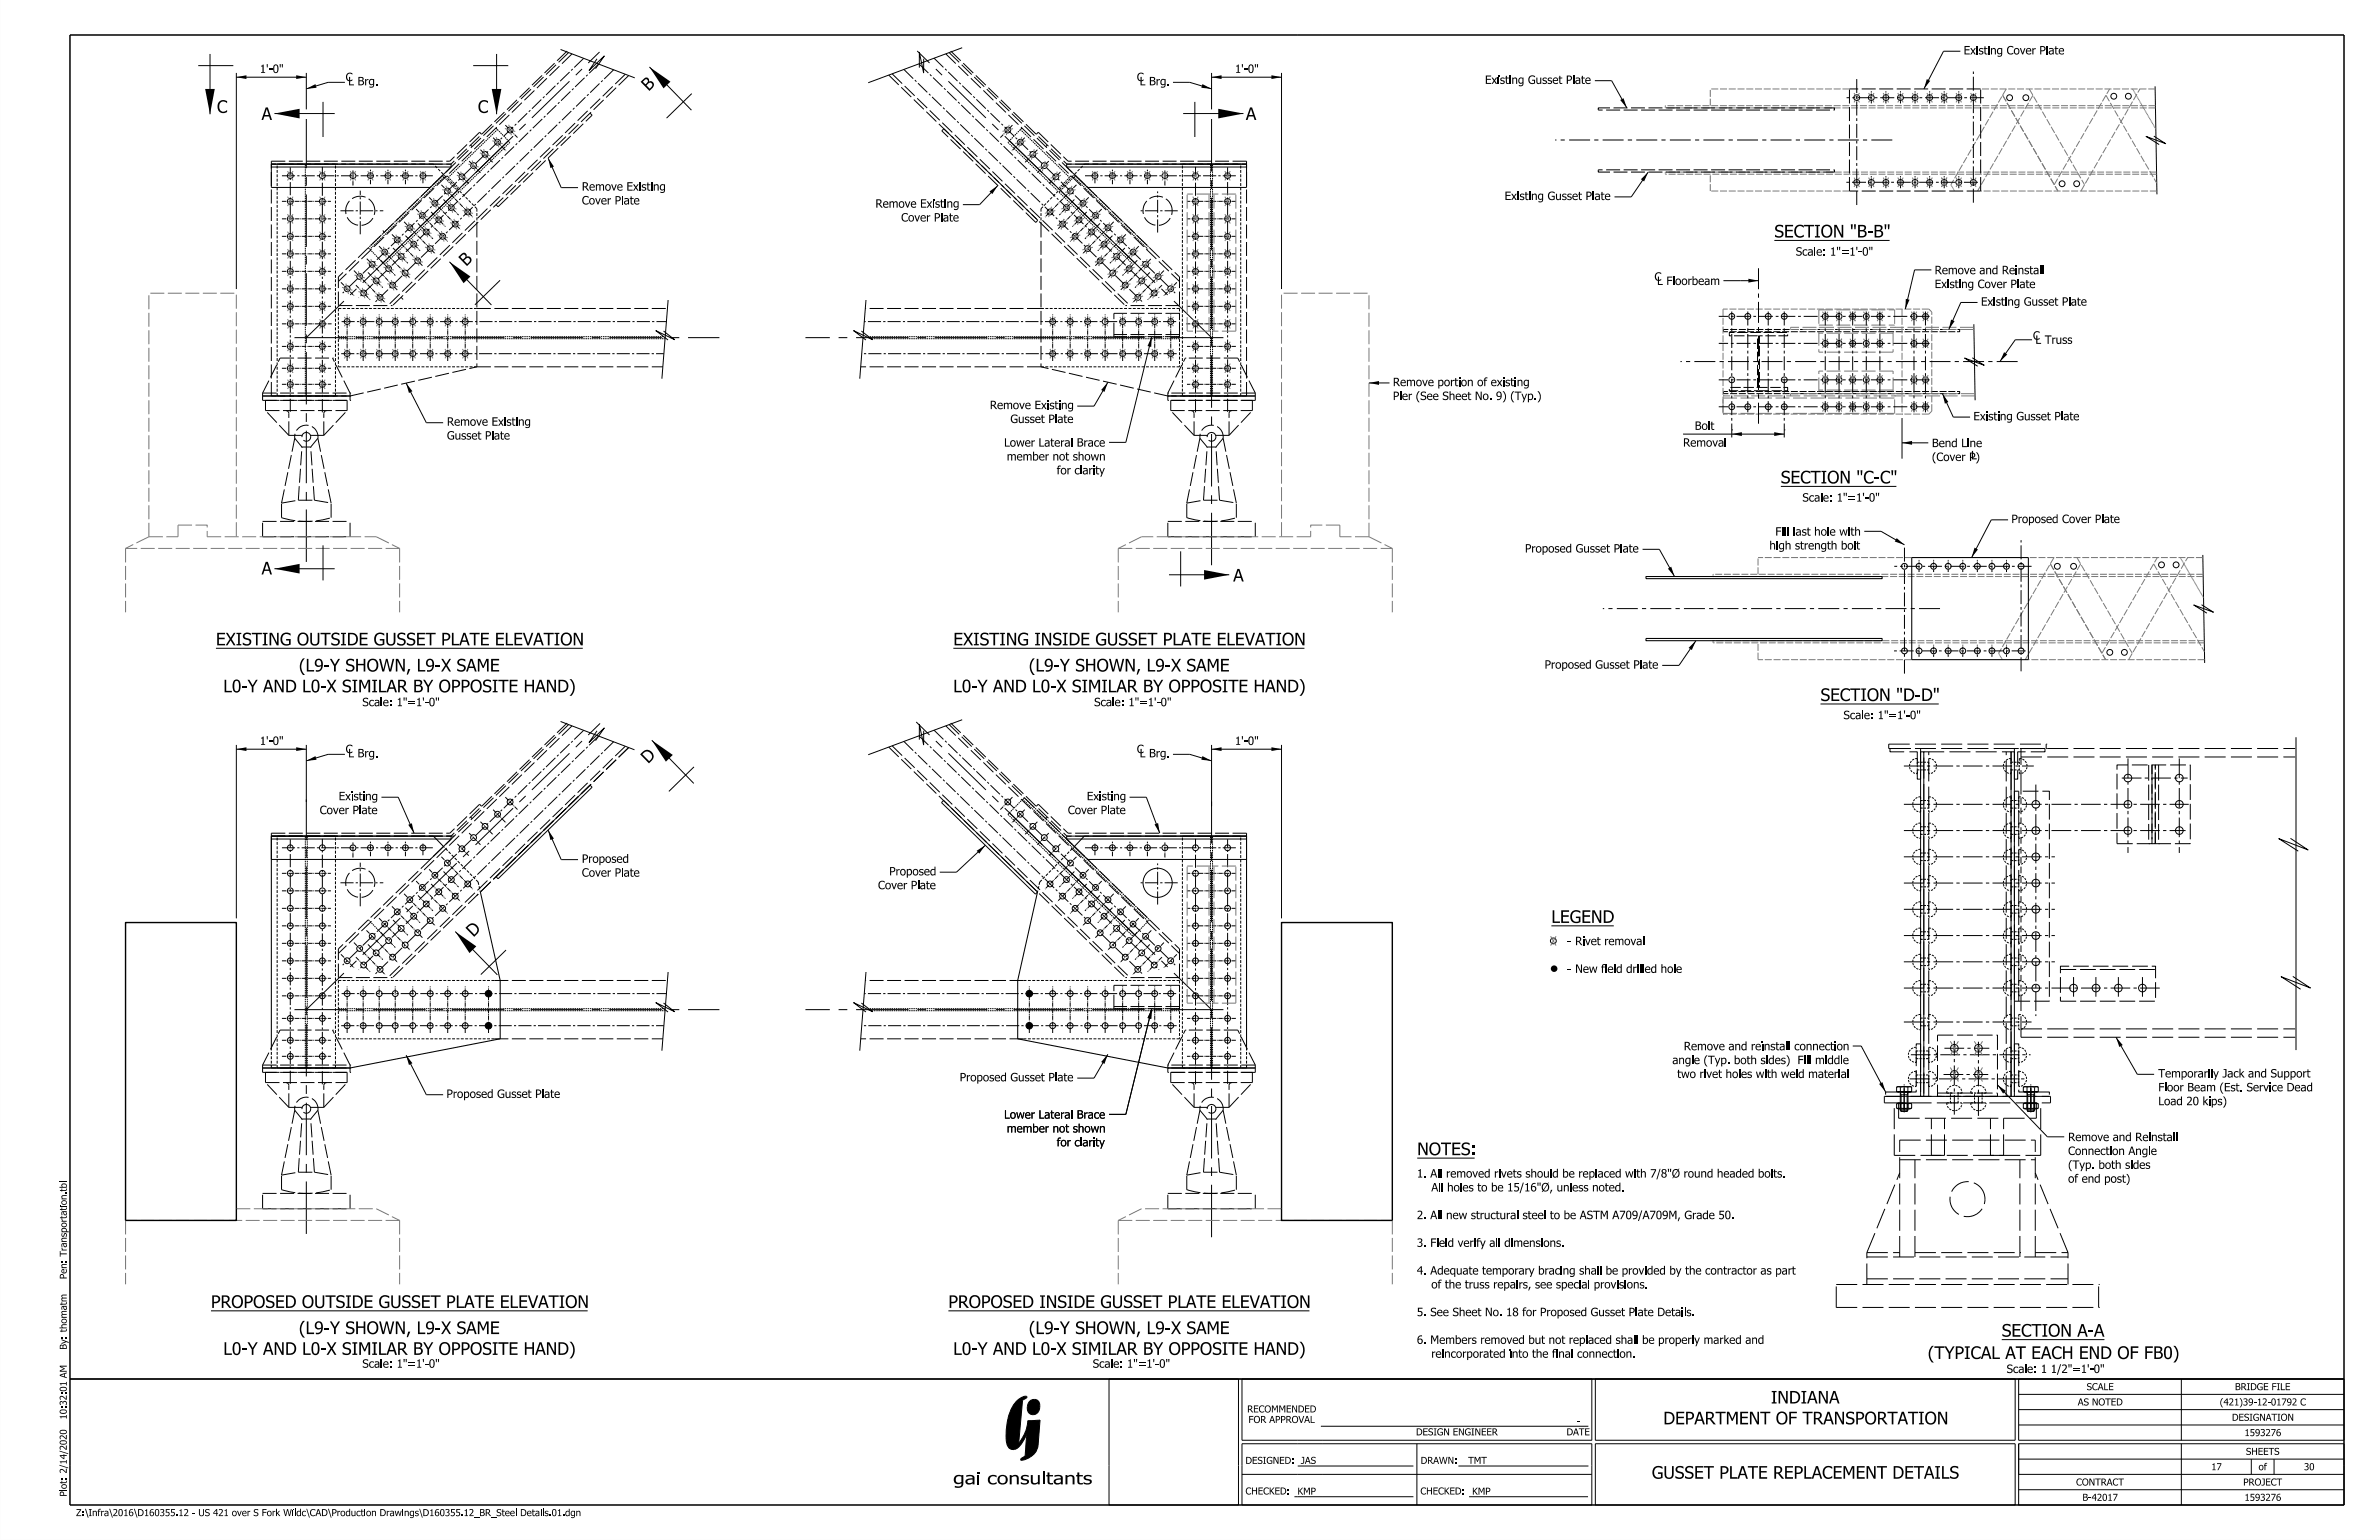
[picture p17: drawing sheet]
<svg xmlns="http://www.w3.org/2000/svg" width="864mm" height="559mm" viewBox="0 0 864 559" stroke-linecap="round" stroke-linejoin="round" font-family="sans-serif">
<defs><g id="words">
<g font-size="4.6">
<text x="235.4" y="33.3" transform="rotate(-44 235.4 33.3)">B</text>
<text x="78.8" y="41">C</text>
<text x="173.5" y="41">C</text>
<text x="95" y="43.5">A</text>
<text x="452.3" y="43.5">A</text>
<text x="644.1" y="86.2">SECTION &quot;B-B&quot;</text>
<text x="169.2" y="96.9" transform="rotate(-44 169.2 96.9)">B</text>
<text x="646.5" y="175.4">SECTION &quot;C-C&quot;</text>
<text x="95" y="208.4">A</text>
<text x="447.7" y="211">A</text>
<text x="78.4" y="234.2">EXISTING OUTSIDE GUSSET PLATE ELEVATION</text>
<text x="346.1" y="234.2">EXISTING INSIDE GUSSET PLATE ELEVATION</text>
<text x="108.5" y="243.7">(L9-Y SHOWN, L9-X SAME</text>
<text x="373.5" y="243.7">(L9-Y SHOWN, L9-X SAME</text>
<text x="81.1" y="251.2">L0-Y AND L0-X SIMILAR BY OPPOSITE HAND)</text>
<text x="346" y="251.2">L0-Y AND L0-X SIMILAR BY OPPOSITE HAND)</text>
<text x="660.9" y="254.4">SECTION &quot;D-D&quot;</text>
<text x="235.2" y="277.3" transform="rotate(-44 235.2 277.3)">D</text>
<text x="563.2" y="334.9">LEGEND</text>
<text x="171.8" y="340.3" transform="rotate(-44 171.8 340.3)">D</text>
<text x="514.5" y="419.2">NOTES:</text>
<text x="76.6" y="474.6">PROPOSED OUTSIDE GUSSET PLATE ELEVATION</text>
<text x="344.3" y="474.6">PROPOSED INSIDE GUSSET PLATE ELEVATION</text>
<text x="108.5" y="484.1">(L9-Y SHOWN, L9-X SAME</text>
<text x="373.5" y="484.1">(L9-Y SHOWN, L9-X SAME</text>
<text x="726.7" y="485">SECTION A-A</text>
<text x="81.1" y="491.6">L0-Y AND L0-X SIMILAR BY OPPOSITE HAND)</text>
<text x="346" y="491.6">L0-Y AND L0-X SIMILAR BY OPPOSITE HAND)</text>
<text x="699.8" y="493.1">(TYPICAL AT EACH END OF FB0)</text>
<text x="642.9" y="509.3">INDIANA</text>
<text x="603.8" y="516.8">DEPARTMENT OF TRANSPORTATION</text>
<text x="599.6" y="536.6">GUSSET PLATE REPLACEMENT DETAILS</text>
</g>
<text font-size="4.5" x="346" y="538.6">gai consultants</text>
<g font-size="3">
<text x="712.8" y="19.8">Existing Cover Plate</text>
<text x="94.3" y="26.5">1'-0&quot;</text>
<text x="125.5" y="29.4">C</text>
<text x="412.7" y="29.4">C</text>
<text x="448.3" y="26.5">1'-0&quot;</text>
<text x="126.4" y="31">L Brg.</text>
<text x="413.7" y="31">L Brg.</text>
<text x="539.1" y="30.4">Existing Gusset Plate</text>
<text x="211.2" y="69.2">Remove Existing</text>
<text x="211.2" y="74.2">Cover Plate</text>
<text x="317.8" y="75.4">Remove Existing</text>
<text x="546.2" y="72.6">Existing Gusset Plate</text>
<text x="327.1" y="80.4">Cover Plate</text>
<text x="651.9" y="92.8">Scale: 1&quot;=1'-0&quot;</text>
<text x="600.6" y="101.9">C</text>
<text x="702.3" y="99.5">Remove and Reinstall</text>
<text x="601.5" y="103.4">L Floorbeam</text>
<text x="702.3" y="104.5">Existing Cover Plate</text>
<text x="719.1" y="110.9">Existing Gusset Plate</text>
<text x="738" y="123.3">C</text>
<text x="738.9" y="124.8">L Truss</text>
<text x="505.6" y="140.1">Remove portion of existing</text>
<text x="359.3" y="148.5">Remove Existing</text>
<text x="505.6" y="145.2">Pier (See Sheet No. 9) (Typ.)</text>
<text x="162.2" y="154.5">Remove Existing</text>
<text x="366.8" y="153.5">Gusset Plate</text>
<text x="615.2" y="156">Bolt</text>
<text x="716.4" y="152.5">Existing Gusset Plate</text>
<text x="162.2" y="159.5">Gusset Plate</text>
<text x="364.5" y="162.1">Lower Lateral Brace</text>
<text x="365.5" y="167.1">member not shown</text>
<text x="611" y="162.1">Removal</text>
<text x="701.3" y="167.3">(Cover P)</text>
<text x="701.3" y="162.3">Bend Line</text>
<text x="715.5" y="166.7">L</text>
<text x="383.6" y="172.1">for clarity</text>
<text x="654.3" y="182">Scale: 1&quot;=1'-0&quot;</text>
<text x="730.2" y="189.8">Proposed Cover Plate</text>
<text x="644.5" y="194.4">Fill last hole with</text>
<text x="553.6" y="200.5">Proposed Gusset Plate</text>
<text x="642.3" y="199.4">high strength bolt</text>
<text x="560.7" y="242.6">Proposed Gusset Plate</text>
<text x="131.5" y="256.3">Scale: 1&quot;=1'-0&quot;</text>
<text x="397.2" y="256.3">Scale: 1&quot;=1'-0&quot;</text>
<text x="669.2" y="261">Scale: 1&quot;=1'-0&quot;</text>
<text x="94.3" y="270.3">1'-0&quot;</text>
<text x="125.5" y="273.3">C</text>
<text x="126.4" y="274.8">L Brg.</text>
<text x="412.7" y="273.3">C</text>
<text x="413.7" y="274.8">L Brg.</text>
<text x="448.3" y="270.3">1'-0&quot;</text>
<text x="122.9" y="290.4">Existing</text>
<text x="394.5" y="290.4">Existing</text>
<text x="116.1" y="295.4">Cover Plate</text>
<text x="387.6" y="295.4">Cover Plate</text>
<text x="211.2" y="313.1">Proposed</text>
<text x="322.8" y="317.6">Proposed</text>
<text x="211.2" y="318.1">Cover Plate</text>
<text x="318.7" y="322.7">Cover Plate</text>
<text x="569" y="343">- Rivet removal</text>
<text x="569" y="353">- New field drilled hole</text>
<text x="611.2" y="381.1">Remove and reinstall connection</text>
<text x="607.1" y="386.1">angle (Typ. both sides)</text>
<text x="651.7" y="386.1">Fill middle</text>
<text x="348.4" y="392.4">Proposed Gusset Plate</text>
<text x="608.8" y="391.2">two rivet holes with weld material</text>
<text x="783.5" y="391">Temporarily Jack and Support</text>
<text x="162.1" y="398.4">Proposed Gusset Plate</text>
<text x="783.5" y="401">Load 20 kips)</text>
<text x="783.5" y="396">Floor Beam (Est. Service Dead</text>
<text x="364.5" y="405.9">Lower Lateral Brace</text>
<text x="365.5" y="410.9">member not shown</text>
<text x="383.6" y="416">for clarity</text>
<text x="750.7" y="419.1">Connection Angle</text>
<text x="750.7" y="414.1">Remove and Reinstall</text>
<text x="750.7" y="424.1">(Typ. both sides</text>
<text x="750.7" y="429.2">of end post)</text>
<text x="514.3" y="442.4">2. All new structural steel to be ASTM A709/A709M, Grade 50.</text>
<text x="514.3" y="452.4">3. Field verify all dimensions.</text>
<text x="514.3" y="462.5">4. Adequate temporary bracing shall be provided by the contractor as part</text>
<text x="519.1" y="467.5">of the truss repairs, see special provisions.</text>
<text x="514.3" y="477.6">5. See Sheet No. 18 for Proposed Gusset Plate Details.</text>
<text x="514.3" y="487.6">6. Members removed but not replaced shall be properly marked and</text>
<text x="131.5" y="496.3">Scale: 1&quot;=1'-0&quot;</text>
<text x="396.7" y="496.3">Scale: 1&quot;=1'-0&quot;</text>
<text x="519.1" y="492.7">reincorporated into the final connection.</text>
<text x="728.4" y="498.2">Scale: 1 1/2&quot;=1'-0&quot;</text>
</g>
<g font-size="2.5">
<text x="24.2" y="432.4" transform="rotate(-90 24.2 432.4)">t l</text>
<text x="24.2" y="442.3" transform="rotate(-90 24.2 442.3)">t to</text>
<text x="24.2" y="447.4" transform="rotate(-90 24.2 447.4)">pora in.b</text>
<text x="24.2" y="452.7" transform="rotate(-90 24.2 452.7)">a</text>
<text x="24.2" y="464.1" transform="rotate(-90 24.2 464.1)">Pen:Tr ns</text>
<text x="24.2" y="472.5" transform="rotate(-90 24.2 472.5)">m</text>
<text x="24.2" y="489.7" transform="rotate(-90 24.2 489.7)">By:t omat</text>
<text x="24.2" y="505" transform="rotate(-90 24.2 505)">0</text>
<text x="754.3" y="510">AS NOTED</text>
<text x="757.5" y="504.4">SCALE</text>
<text x="805.8" y="510">(421)39-12-01792 C</text>
<text x="811.3" y="504.4">BRIDGE FILE</text>
<text x="24.2" y="515.1" transform="rotate(-90 24.2 515.1)">10: 2: 1 AM</text>
<text x="24.2" y="510" transform="rotate(-90 24.2 510)">3</text>
<text x="452.8" y="512.5">RECOMMENDED</text>
<text x="810.2" y="515.5">DESIGNATION</text>
<text x="453.2" y="516.3">FOR APPROVAL</text>
<text x="514" y="520.8">DESIGN ENGINEER</text>
<text x="568.7" y="520.8">DATE</text>
<text x="572.2" y="516.8">-</text>
<text x="814.8" y="521.1">1593276</text>
<text x="24.2" y="526.3" transform="rotate(-90 24.2 526.3)">2</text>
<text x="815.3" y="527.9">SHEETS</text>
<text x="24.2" y="531.4" transform="rotate(-90 24.2 531.4)">1</text>
<text x="452.1" y="531.2">DESIGNED: JAS</text>
<text x="515.7" y="531.2">DRAWN:</text>
<text x="533" y="531.2">TMT</text>
<text x="802.7" y="533.5">17</text>
<text x="819.9" y="533.5">of</text>
<text x="836.4" y="533.5">30</text>
<text x="753.6" y="539">CONTRACT</text>
<text x="814.3" y="539">PROJECT</text>
<text x="24.2" y="543.1" transform="rotate(-90 24.2 543.1)">Plt</text>
<text x="24.2" y="540.3" transform="rotate(-90 24.2 540.3)">o :2/ 4/ 020</text>
<text x="452.1" y="542.3">CHECKED: KMP</text>
<text x="515.6" y="542.3">CHECKED: KMP</text>
<text x="756" y="544.6">B-42017</text>
<text x="814.8" y="544.6">1593276</text>
<text x="27.6" y="550.1">Z:\Infra\2016\D160355.12 - US 421 over S Fork Wildc\CAD\Production Drawings\D160355.12_BR_Steel Details.01.dgn</text>
</g>
</g></defs>
<g fill="none" stroke="#000" stroke-width=".36">
<path d="M25.4 12.7h825.5v533.4h-825.5zM76.2 19.6v21.9M180.3 19.6v21.9M203.5 18l26.9 10.3M205.9 18.5l-3.7 3.5M206.4 19.1l-3.6 3.5M207.6 19.5l-3.6 3.6M217.6 18.9l-4.1 4M333 18.5l4.4 4.4M343.3 19.5l3.7 3.6M344.6 19.1l3.6 3.5M345.1 18.5l3.7 3.5"/>
<path d="M349.3 17.3l-34.1 12.7M711.6 18.6h-6.1l-7.1 13.7M850.9 12.7v487.7h-371M72 23.8h12.7M85.8 26.5v78.4M85.8 28h25.4M111.2 26.5v13.2M117.3 37v12.7M125.2 29.9h-6.1l-7.9 2.3M171.8 23.8h12.7M187.7 36.2l-3.7 3.6M188.2 36.8l-3.6 3.6"/>
<path d="M189.4 37.3l-3.6 3.5M192.2 31.8l-3.6 3.5M192.8 32.4l-3.7 3.5M194 32.8l-3.6 3.6M196.5 36.1l-3.4 3.3M196.8 27.4l-3.7 3.5M197.3 27.9l-3.6 3.6M197.7 35l-.6 .6M198.5 28.4l-3.6 3.6M201.3 22.9l-3.6 3.6M201.6 31.1l-3.4 3.4M201.9 23.5l-3.7 3.6"/>
<path d="M202 38.2l-3.5 3.3M202.8 30l-.6 .6M203.1 37.1l-.6 .5M203.1 24l-3.6 3.5M206.7 29.5l-13.6 13.3M206.8 26.1l-3.5 3.4M207.1 33.2l-3.4 3.3M207.9 25l-.6 .6M208.2 32.1l-.6 .6M208.5 39.2l-.5 .5M211.3 25l-2.3 2.3M211.9 21.2l-3.4 3.3"/>
<path d="M212.2 28.2l-3.4 3.3M212.5 35.3l-3.4 3.3M213.3 27.1l-.5 .6M213.7 34.2l-.6 .5M216.7 21.3l-2.8 4.2 5.5-5.2-3.2 4.6M217.3 23.2l-3.4 3.4M217.6 30.3l-3.4 3.3M217.9 35.8l-3.7 3.5M218.8 29.2l-.6 .5M219.1 36.3l-3.6 3.5M222.4 31.4l-3.6 3.5M222.7 25.3l-3.3 3.3"/>
<path d="M223.7 31.8l-3.7 3.6M227 27l-3.7 3.5M228.2 27.4l-3.6 3.5M235.8 24.3l15.2 15.7M251.1 34l-9.1 8.9M322.6 27.2l3.6 3.6M323.8 26.8l3.7 3.5M327.2 31.7l3.6 3.5M328.1 25.2l3.4 3.3M328.4 31.2l3.6 3.5M331.7 36.1l3.7 3.6M332.1 29.1l.6 .5"/>
<path d="M333 35.7l3.6 3.5M333.2 30.2l3.4 3.3M333.6 23.2l3.4 3.3M335.3 21.3v5.1l-1.6-7.4v5.6M337.2 34.1l.6 .5M337.6 27l.5 .6M338.3 35.2l3.5 3.3M338.7 28.2l3.4 3.3M339.1 21.1l3.4 3.3M339.7 25l2.3 2.3M342.3 39.1l.6 .5M342.7 32l.6 .6"/>
<path d="M343.1 25l.5 .5M343.8 33.1l3.4 3.3M344.2 26.1l3.4 3.3M344.3 29.5l13.6 13.3M347.8 37l.6 .6M347.9 24l3.6 3.5M348.2 30l.6 .5M348.9 38.1l3.5 3.4M349.1 23.5l3.6 3.6M349.3 31.1l3.4 3.3M349.7 22.9l3.6 3.6M352.4 28.4l3.7 3.5"/>
<path d="M353.3 35l.6 .5M353.7 27.9l3.6 3.6M354.2 27.4l3.7 3.5M354.4 36.1l3.5 3.3M357 32.8l3.6 3.6M358.2 32.3l3.6 3.6M358.4 39.9l.6 .6M358.8 31.8l3.6 3.5M361.5 37.3l3.7 3.5M362.8 36.8l3.6 3.5M363.3 36.2l3.7 3.6M425.8 29.9h6.1l7.9 2.3"/>
<path d="M433.7 37v12.7M439.8 26.5v13.2M439.8 28h25.4M465.2 26.5v78.4M578.9 29.3h6.1l5.5 9.9M583 39.9h5.1M584.4 39.2h-4.2v.7h1.6M585.7 39.2h5.1M589.4 39.9h5.1M592.1 39.2h5M595.7 39.9h5.1M598.4 39.2h5.1"/>
<path d="M602.1 39.9h5.1M604.8 39.2h5M608.4 39.9h5.1M611.1 39.2h5.1M614.8 39.9h5.1M617.5 39.2h5M621.1 39.9h5.1M623.8 39.2h5.1M627.5 39.9h5.1M630.2 39.2h5M633.8 39.9h5.1M636.5 39.2h5.1"/>
<path d="M640.2 39.9h5.1M642.9 39.2h5M646.5 39.9h5.1M649.2 39.2h5.1M652.9 39.9h5.1M655.6 39.2h5M659.2 39.9h5.1M661.9 39.2h4v.7h-.3M670.3 35.5h1.1M671.4 32.3h3.1M671.4 32.5v5.1M671.4 38.8v5.1"/>
<path d="M672.4 35.5h1M674 28.7v5.1M674 34.8v1M674 36.8v5.1M674.4 35.5h5.1M675.8 32.3h5.1M679.3 33.1v.4M679.3 33.6v.2M679.3 34v.8M679.3 35v.2M679.3 35.3v.9M679.3 36.3v.2"/>
<path d="M679.3 36.7v.8M680.5 35.5h1M682.2 32.3h5M682.6 35.5h5M684.6 33.1v.4M684.6 33.6v.2M684.6 34v.8M684.6 35v.2M684.6 35.3v.9M684.6 36.3v.2M684.6 36.7v.8M688.5 32.3h5.1"/>
<path d="M688.7 35.5h1M689.9 33.1v.4M689.9 33.6v.2M689.9 34v.8M689.9 35v.2M689.9 35.3v.9M689.9 36.3v.2M689.9 36.7v.8M690.7 35.5h5.1M694.9 32.3h5M695.2 33.1v.4M695.2 33.6v.2"/>
<path d="M695.2 34v.8M695.2 35v.2M695.2 35.3v.9M695.2 36.3v.2M695.2 36.7v.8M696.8 35.5h1M698.8 35.5h5.1M700.5 33.1v.4M700.5 33.6v.2M700.5 34v.8M700.5 35v.2M700.5 35.3v.9"/>
<path d="M700.5 36.3v.2M700.5 36.7v.8M701.2 32.3h5.1M704.9 35.5h1M705.8 33.1v.4M705.8 33.6v.2M705.8 34v.8M705.8 35v.2M705.8 35.3v.9M705.8 36.3v.2M705.8 36.7v.8M706.9 35.5h5.1"/>
<path d="M707.6 32.3h5M711.1 33.1v.4M711.1 33.6v.2M711.1 34v.8M711.1 35v.2M711.1 35.3v.9M711.1 36.3v.2M711.1 36.7v.8M713 35.5h1.1M713.9 32.3h5.1M715.1 35.5h5.1M716.4 26v.8"/>
<path d="M716.4 27.8v5.1M716.4 33.9v1.1M716.4 36v5.1M719 32.5v5.1M719 38.8v5.1M782.3 31.3l.7 39.2M98.5 59.5h65.3M99.6 41.2h21.9M103.6 58.5h-5.1v9.5h57.7l7.6-7.4M104.8 58.5h5.1M110.8 59.8v.6M111.2 43.2v17.8"/>
<path d="M111.2 58.5h5.1M117.5 58.5h5.1M123.9 58.5h5.1M130.2 58.5h5.1M136.6 58.5h5.1M142.9 58.5h5.1M149.3 58.5h5.1M155.6 58.5h5.1M157.3 59.5l.3 .3M163.8 59.5v1.1M164.9 58.4l-1.2 1.1M165 56.8l-1.7 1.7h-1.3"/>
<path d="M165.5 58.9l-3.6 3.6M166.7 59.4l-3.6 3.6M167.6 59.7l-.4 .3M168.1 59.1l-.4 .4M168.7 58.6l-.4 .3M169.3 58l-.4 .4M169.5 54l-3.7 3.5M169.5 52.4l-3.6 3.6M169.8 57.5l-.3 .4M170 54.5l-3.6 3.6M170.3 58.5l1.1 1.1M170.4 56.9l-.4 .4"/>
<path d="M170.8 52.6l.6 .6M171 56.4l-.4 .3M171.2 55l-3.6 3.5M171.6 55.8l-.4 .4M171.6 59.8l.2 .2M172 59.9l-.5 .6M172.1 55.2l-.4 .4M172.7 54.7l-.4 .4M173.2 54.2l-.3 .3M173.8 53.6l-.4 .4M174 49.5l-3.6 3.6M174.4 53l-.4 .4"/>
<path d="M174.4 54.3l1.1 1.2M174.6 50.1l-3.7 3.6M174.8 48.8l-.7-.8-3.6 3.5M174.9 52.5l-.3 .3M175.5 51.9l-.3 .4M175.7 55.6l.2 .2M175.8 50.6l-3.6 3.5M176 56.1l-3.4 3.3M176.1 56l1.1 1.2M176.1 51.4l-.4 .4M176.6 60l-.4 .3M176.7 50.8l-.4 .4"/>
<path d="M177.1 59.4l-.3 .4M177.2 55l-.6 .5M177.2 50.3l-.4 .3M177.3 57.4l.3 .1M177.7 57.7l1.1 1.2M177.7 58.8l-.4 .4M177.8 49.7l-.4 .4M178.3 58.3l-.4 .4M178.4 49.2l-.4 .3M178.6 45.1l-3.7 3.5M178.9 57.7l-.4 .4M178.9 48.6l-.3 .4"/>
<path d="M179 50l1.1 1.1M179 59.1h.1M179.1 45.6l-3.6 3.6M179.4 57.2l-.4 .4M179.5 48l-.4 .4M180 56.7l-.4 .3M180 46.4l.4 .4M180.1 47.5l-.4 .4M180.3 51.3l.2 .2M180.3 46.1l-3.6 3.6M180.6 56.1l-.4 .3M180.6 47l.3 .4"/>
<path d="M180.7 51.6l1.1 1.2M180.7 47l-.4 .3M181.1 47.6l.4 .3M181.1 55.5l-.3 .4M181.2 51.1l-3.4 3.3M181.5 58.1l-3.4 3.4M181.7 48.2l.4 .3M181.7 55l-.4 .4M182 53l.1 .2M182.2 48.7l.4 .4M182.3 50l-.6 .5M182.3 54.4l-.4 .4"/>
<path d="M182.3 53.3l1.1 1.2M182.6 57l-.5 .6M182.8 49.3l.4 .4M182.8 53.9l-.3 .4M183.1 40.7l-3.6 3.5M183.3 49.8l.4 .4M183.4 53.3l-.4 .4M183.4 45.4l1.2 1.2M183.6 54.7l.1 .1M183.7 41.2l-3.7 3.6M183.9 50.4l.4 .4M184 52.8l-.4 .3"/>
<path d="M184.5 51l.3 .4M184.5 51.1l-45.4 44.3M184.5 52.2l-.4 .4M184.7 46.7l.2 .2M184.9 41.7l-3.6 3.6M185 51.6l-.3 .4M185.1 47.1l1.1 1.2M186.3 49.4l-13.7 13.3M186.3 46.1l-3.4 3.3M186.4 48.4l.2 .2M186.6 53.2l-3.4 3.3M186.8 48.8l1.1 1.1"/>
<path d="M187.4 45l-.6 .5M187.7 52l-.5 .6M188.1 59.1l-.6 .6M190.8 45l-2.3 2.2M191.4 41.1l-3.4 3.3M191.7 48.2l-3.4 3.3M192.1 55.2l-3.5 3.4M192.5 40l-.6 .5M192.9 47.1l-.6 .5M193.2 54.1l-.6 .6M195.2 58l-3.7 3.5M196.4 58.4l-3.7 3.6"/>
<path d="M196.8 43.2l-3.4 3.3M197.2 50.2l-3.5 3.4M198 42.1l-.6 .5M198.1 58.2l-3.6 3.5M198.3 49.1l-.6 .6M199 57.4l4.7 10.7h6.1M199.7 53.5l-3.7 3.6M200.9 54l-3.6 3.5M202.3 45.3l-3.4 3.3M202.6 53.8l-3.6 3.5M203.4 44.2l-.6 .5M204.3 49.1l-3.7 3.5"/>
<path d="M205.5 49.6l-3.7 3.5M207.2 49.4l-3.6 3.5M207.4 40.3l-3.4 3.3M208.8 44.7l-3.7 3.5M210 45.1l-3.6 3.6M211.7 44.9l-3.6 3.6M213.3 40.2l-3.6 3.6M214.2 41.1l.7 .7-2.2 2.2M214.6 40.7l-3.7 3.5M336.3 40.5l3.6 3.6M337.5 40.1l3.6 3.5M340.8 45l5.5 5.3"/>
<path d="M342.1 44.5l3.6 3.5M342.6 46.7l-.7 .8 2.3 2.2M343.5 40.1l3.4 3.4M345.1 50.6l3.6 3.5M345.4 49.4l5.4 5.3M346.6 48.9l3.6 3.6M347.5 44l.5 .6M348.6 45.2l3.4 3.3M349.6 55l3.7 3.6M349.9 53.8l8.2 8M351.2 53.4l3.6 3.5M352.6 49l.5 .6"/>
<path d="M352.9 42l.6 .5M353.7 50.1l3.4 3.3M354 43.1l3.5 3.3M354.2 59.4l3.6 3.6M355.7 57.8l3.6 3.5M357.7 54l.5 .5M358 47l.6 .5M358.8 55.1l3.4 3.3M359.2 48.1l3.4 3.3M359.6 41.1l3.4 3.3M360.2 45l2.2 2.2M362.8 59l.6 .5"/>
<path d="M363.1 52l.6 .5M363.5 44.9l.6 .6M364.2 48.8l-1.1 1.1M364.3 53.1l3.4 3.3M364.6 48.4l-.2 .2M364.7 46l3.4 3.4M364.7 49.4l54.6 53.2M365.9 47.1l-1.1 1.2M366 51.6l.3 .4M366.1 41.7l3.6 3.5M366.3 46.7l-.3 .2M366.5 52.2l.3 .4"/>
<path d="M366.5 51l-.3 .4M367 52.8l.4 .3M367.1 50.4l-.4 .4M367.3 41.2l3.6 3.6M367.4 54.7l-.1 .1M367.5 45.4l-1.1 1.2M367.6 53.3l.4 .4M367.6 49.8l-.3 .4M367.9 40.7l3.6 3.5M368.2 53.9l.3 .4M368.2 49.3l-.4 .4M368.3 56.9l.6 .6"/>
<path d="M368.7 53.3l-1.1 1.2M368.7 49.9l.5 .6M368.7 54.4l.4 .4M368.8 48.7l-.4 .4M369 53l-.1 .2M369.3 55l.4 .4M369.3 48.2l-.4 .3M369.4 58.1l3.4 3.3M369.8 51l3.4 3.3M369.9 55.5l.3 .4M369.9 47.6l-.4 .3M370.3 51.6l-1.1 1.2"/>
<path d="M370.3 47l.4 .3M370.4 47l-.4 .4M370.5 56.1l.3 .3M370.6 46.1l3.7 3.6M370.7 51.3l-.2 .2M370.9 47.5l.4 .4M371 46.4l-.4 .4M371 56.7l.4 .3M371.5 48l.4 .4M371.6 57.2l.4 .4M371.9 45.6l3.6 3.6M372 59.1h.1"/>
<path d="M372 50l-1.1 1.1M372 48.6l.4 .4M372.1 57.7l.4 .4M372.4 45.1l3.7 3.5M372.6 49.2l.4 .3M372.7 58.3l.4 .4M373.2 49.7l.4 .4M373.3 57.7l-1.2 1.2M373.3 58.8l.4 .4M373.6 57.4l-.1 .1M373.8 54.9l.5 .6M373.8 50.3l.4 .3"/>
<path d="M373.8 57.2l1.1-1.2 3.4 3.3M373.8 59.4l.4 .4M374.3 50.8l.4 .4M374.4 60l.4 .3M374.9 51.4l.4 .4M375.2 50.6l3.6 3.5M375.3 55.6l-.2 .2M375.5 51.9l.3 .4M376 52.5l.4 .3M376.2 48.8l.7-.8 3.6 3.5M376.4 50.1l3.6 3.5M376.6 54.3l-1.1 1.2"/>
<path d="M376.6 53l.4 .4M377 49.5l3.6 3.6M377.2 53.6l.3 .4M377.8 54.2l.3 .3M378.3 54.7l.4 .4M378.9 59.9l.5 .5M378.9 55.2l.4 .4M379.4 59.8l-.2 .2M379.4 55.8l.4 .4M379.7 55l3.7 3.5M380 56.4l.4 .3M380.2 52.6l-.6 .6"/>
<path d="M380.6 56.9l.4 .4M380.7 58.5l-1.1 1.1M381 54.5l3.6 3.6M381.1 57.5l.4 .4M381.5 52.4l3.6 3.6M381.5 54l3.7 3.5M381.7 58l.4 .4M382.3 58.6l.4 .3M382.9 59.1l.3 .4M383.4 59.7l.4 .3M384.3 59.4l3.6 3.5M386 56.8l1.7 1.7h1.3"/>
<path d="M386.1 58.4l1.2 1.1M387.2 59.5h65.3M387.2 59.5v1.1h65.3M390.3 58.5h5.1M393.6 59.5l-.2 .3M396.6 58.5h5.1M403 58.5h5.1M409.3 58.5h5.1M415.7 58.5h5.1M422 58.5h5.1M428.4 58.5h5.1M429.5 41.2h21.9"/>
<path d="M434.7 58.5h5.1M439.4 59.8v.6M439.8 43.2v19M440.2 59.8v.6M441.1 58.5h5.1M447.4 58.5h5.1v9.5h-57.7l-9.3-9.1M564.5 50.8h.5M566.5 50.8h1.5M569.6 50.8h7.6M578.7 50.8h1.5M581.8 50.8h7.6M590.9 50.8h1.6"/>
<path d="M594 50.8h7.6M603.1 50.8h1.5M606.2 50.8h7.6M615.3 50.8h1.5M618.3 50.8h7.7M627.5 50.8h1.5M630.6 50.8h7.6M639.7 50.8h1.5M642.7 50.8h7.6M651.9 50.8h1.5M654.9 50.8h7.7M664.1 50.8h1.5"/>
<path d="M667.1 50.8h7.7M671.4 45.2v5.1M671.4 51.5v5.1M671.4 57.9v5.1M674 42.9v1M674 44.9v5.1M674 51v1.1M674 53.1v5M674 59.2v1M676.3 50.8h1.5M679.3 50.8h7.6M716.4 42.1v1"/>
<path d="M716.4 44.1v5.1M716.4 50.2v1M716.4 52.2v5.1M716.4 58.3v1M719 45.2v5.1M719 51.5v5.1M719 57.9v5.1M781.9 49.4l4.3 2.7-7.2-2.6 4.8 3M98.5 60.6h65.3M98.5 68.8v5M98.5 75.1v5.1M100.6 60.1v1"/>
<path d="M100.6 61.7v1M100.6 63.3v1M100.6 64.8v1.1M100.6 66.4v1.1M100.6 68v1.1M100.6 69.6v1.1M100.6 71.2v1M100.6 72.8v1M100.6 74.4v1M100.6 76v1M100.6 77.5v1.1M100.6 79.1v1.1"/>
<path d="M102.3 79.4h1.6M102.3 73.1h1.6M102.3 63.8h4.8M104.2 79.4h.3M104.2 73.1h.3M104.7 79.4h1.6M104.7 73.1h1.6M105.4 60.7v3M105.4 64.5v.8M105.4 66.1v4.7M105.4 71.6v.8M105.4 73.2v4.8"/>
<path d="M105.4 78.8v.8M106.6 79.4h.3M106.6 73.1h.3M107.1 79.4h1.6M107.1 73.1h1.6M107.9 63.8h.8M109 79.4h.2M109 73.1h.2M109.5 79.4h1.6M109.5 73.1h1.6M109.5 63.8h4.8M110.8 60.6v.5"/>
<path d="M110.8 61.4v.5M110.8 62.2v.5M110.8 63v.5M110.8 63.8v.5M110.8 64.6v.5M110.8 65.4v.5M110.8 66.2v.5M110.8 67v.5M110.8 67.8v.5M110.8 68.5v.6M110.8 69.4v.5M110.8 70.1v.6"/>
<path d="M110.8 70.9v.6M110.8 71.7v.5M110.8 72.5v.6M110.8 73.3v.5M110.8 74.1v.5M110.8 74.9v.5M110.8 75.7v.5M110.8 76.5v.5M110.8 77.3v.5M110.8 78.1v.5M110.8 78.9v.5M110.8 79.7v.5"/>
<path d="M111.2 64.2v3.2M111.2 70.6v19M111.3 79.4h.3M111.3 73.1h.3M111.9 79.4h1.6M111.9 73.1h1.6M113.7 79.4h.3M113.7 73.1h.3M114.3 79.4h1.6M114.3 73.1h1.6M115 63.8h.9M116.1 79.4h.3"/>
<path d="M116.1 73.1h.3M116.6 79.4h1.6M116.6 73.1h1.6M116.6 63.8h4.8M117 60.5v3.4M117 64.7v.8M117 66.3v4.7M117 71.8v.8M117 73.4v4.8M117 79v.8M118.5 79.4h.2M118.5 73.1h.2"/>
<path d="M119 79.4h1.1M119 73.1h1.1M121.8 60.1v1M121.8 61.7v1M121.8 63.3v1M121.8 64.8v1.1M121.8 66.4v1.1M121.8 68v1.1M121.8 69.6v1.1M121.8 71.2v1M121.8 72.8v1M121.8 74.4v1"/>
<path d="M121.8 76v1M121.8 77.5v1.1M121.8 79.1v1.1M122.2 63.8h.8M123.6 76.5h4.7M123.8 63.8h4.8M126 78.8l1.6 2 2.4 .9M126.9 72.9l-1.2 2.2-.1 2.5M128.1 61.8v.7M128.1 62.8v.3M128.1 63.4v1.5M128.1 65.2v.3"/>
<path d="M128.1 65.7v1.6M129.1 76.5h.8M129.3 63.8h.8M130.7 76.5h4.8M130.8 69.2v1.5M130.8 71.5v.8M130.8 73.1v4.8M130.8 78.7v.8M130.9 63.8h4.8M132.7 71.6l-1.3-.4-1.5 .1-2.1 .8M133.8 72.1l1.5 1.6 .5 1.2 .3 1.3-.2 1.8M134.5 61.6v.5"/>
<path d="M134.5 62.3v.3M134.5 62.9v1.6M134.5 64.7v.3M134.5 65.3v1.6M135.4 79.1l-1.7 1.8-2.5 .9M136.3 76.5h.8M136.5 63.8h.8M137.9 76.5h1.2M138.1 63.8h4.7M140.8 61.6v.5M140.8 62.3v.3M140.8 62.9v1.6"/>
<path d="M140.8 64.7v.3M140.8 65.3v1.6M143.6 63.8h.8M144.1 79.7l-.3 .4M144.7 79.2l-.4 .4M145.2 63.8h4.8M145.2 79.8l-.3 .3M145.3 78.6l-.4 .4M145.8 78.1l-.3 .4M145.8 79.2l-.3 .4M146.4 77.5l-.4 .4M146.4 78.6l-.4 .4"/>
<path d="M147 77l-.4 .3M147 78.1l-.4 .4M147.2 61.6v.5M147.2 62.3v.3M147.2 62.9v1.6M147.2 64.7v.3M147.2 65.3v1.6M147.3 76.7l-3.6 3.5M147.5 76.4l-.3 .4M147.5 77.5l-.4 .4M148.1 77l-.4 .4M148.1 75.9l-.4 .3"/>
<path d="M148.5 77.2l-3.6 3.5M148.7 76.4l-.4 .4M148.7 75.3l-.4 .4M149.2 75.9l-.3 .3M149.3 74.8l-.4 .3M149.8 75.3l-.4 .4M149.8 74.2l-.4 .4M150.4 73.7l-.4 .3M150.4 74.8l-.4 .3M150.8 63.8h.8M151 73.1l-.4 .4M151 74.2l-.4 .4"/>
<path d="M151.1 75.8l1.1 1.2M151.5 72.5l-.4 .4M151.5 73.7l-.4 .3M151.6 79.9l-.6 .5M151.8 72.2l-3.6 3.6M152.1 72l-.4 .4M152.1 73.1l-.4 .4M152.4 77.2l.1 .2M152.4 63.8h4.7M152.6 72.6l-.3 .3M152.6 71.4l-.3 .4M152.7 77.6l1.1 1.1"/>
<path d="M153 72.7l-3.6 3.6M153.2 72l-.4 .4M153.2 70.9l-.3 .4M153.5 62.1v.2M153.5 62.5v1.6M153.5 64.4v.3M153.5 64.9v1.6M153.8 71.4l-.4 .4M153.8 70.3l-.4 .4M154 78.9l.2 .2M154.3 70.9l-.3 .4M154.4 79.3l1.1 1.1"/>
<path d="M154.4 69.8l-.4 .3M154.9 70.3l-.3 .4M154.9 69.2l-.3 .4M155.5 68.7l-.4 .3M155.5 69.8l-.4 .4M155.6 76l-3.4 3.3M155.8 71.6l1.1 1.1M156.1 69.3l-.4 .3M156.1 68.1l-.4 .4M156.3 79.7l-.4 .4M156.4 67.8l-3.6 3.6M156.5 76.9l1.1 1.1"/>
<path d="M156.6 68.7l-.4 .3M156.6 67.6l-.3 .3M156.7 74.9l-.6 .5M156.9 79.2l-.4 .3M157.1 73l.2 .1M157.2 67l-.4 .4M157.2 68.1l-.4 .4M157.4 73.3l1.2 1.2M157.4 78.6l-.3 .4M157.6 68.3l-3.6 3.5M157.8 67.6l-.4 .3M157.8 78.2l.2 .2"/>
<path d="M157.8 66.5l-.4 .3M158 60.2l.7 .8M158 78.1l-.4 .3M158.2 78.6l1.1 1.1M158.3 67l-.4 .4M158.4 65.9l-.4 .4M158.6 77.5l-.4 .4M158.7 74.6l.2 .2M158.9 66.5l-.4 .4M158.9 65.3l-.4 .4M159.1 61.3l.7 .8M159.1 75l1.1 1.2"/>
<path d="M159.1 76.9l-.3 .4M159.5 79.9l.1 .2M159.5 65.9l-.4 .4M159.5 64.8l-.4 .4M159.7 76.4l-.4 .4M160.1 64.2l-.4 .4M160.1 65.4l-.4 .3M160.2 62.5l.7 .8M160.2 64.1l.4-.4 .4 .4M160.2 67.1l1.1 1.1M160.3 75.8l-.4 .4M160.4 76.3l.2 .3"/>
<path d="M160.6 64.8l-.4 .4M160.7 71l-3.4 3.3M160.8 76.7l1.1 1.2M160.8 64.6l.4-.4 .3 .4M160.8 75.3l-.3 .4M160.9 63.4l-3.6 3.5M161 72.4l1.1 1.2M161 78.1l-3.4 3.3M161.3 63.6l.7 .8M161.4 74.7l-.4 .4M161.5 68.4l.2 .2M161.7 64.8l.4 .4"/>
<path d="M161.8 69.9l-.5 .5M161.9 68.8l1.1 1.1M162 74.2l-.4 .3M162.1 78.1l.1 .1M162.1 63.9l-3.6 3.5M162.2 77l-.6 .5M162.2 63.8l.4 .4M162.3 73.7l.2 .2M162.3 65.4l.4 .4M162.4 78.4l1.1 1.2M162.4 64.8l.8 .7M162.6 73.6l-.4 .4"/>
<path d="M162.7 74.1l1.1 1.1M162.8 66l.4 .3M163 64.1l-.2 .2 .3 .4M163.1 73.1l-.4 .3M163.2 70.1l.2 .2M163.3 64.9l.4 .4M163.4 66.5l.4 .4M163.5 65.9l.8 .7M163.5 70.5l1.1 1.1M163.6 63.6l-.4 .3M163.7 72.5l-.4 .4M163.7 79.8l.2 .1"/>
<path d="M163.9 65.5l.4 .4M163.9 75.4l.2 .2M163.9 67.1l.4 .4M164.1 63l-.3 .4M164.3 72l-.4 .3M164.3 75.8l1.1 1.1M164.4 66.1l.4 .4M164.5 67.7l.4 .4M164.6 67l.7 .8M164.7 62.4l-.3 .4M164.8 71.4l-.4 .4M164.9 71.8l.1 .2"/>
<path d="M165 66.6l.3 .4M165.1 68.2l.3 .4M165.2 72.2l1.1 1.1M165.3 61.9l-.4 .4M165.4 70.9l-.4 .3M165.5 67.2l.4 .4M165.6 77.2l.2 .1M165.6 68.8l.4 .4M165.7 68.2l.8 .7M165.8 66l-3.4 3.4M165.9 61.3l-.4 .4M165.9 70.3l-.3 .4"/>
<path d="M166 77.5l.5 .5M166.1 62.4l1 1.2M166.1 67.8l.3 .4M166.1 73.1l-3.4 3.3M166.2 69.4l.3 .3-.3 .4M166.4 60.8l-.3 .4M166.5 73.5l.2 .2M166.7 68.3l.3 .4M166.8 69.3l.8 .8M166.9 73.9l1.1 1.1M166.9 64.9l-.5 .6M167 60.3l-.4 .3"/>
<path d="M167.3 72l-.6 .5M167.3 63.7l.2 .2M167.5 68.8l-.3 .1M167.6 79.1l-.6 .5M167.7 64.1l1.1 1.2M168 70.4l.7 .8M168.1 68.3l-.4 .4M168.2 75.2l.1 .2M168.5 75.6l1.2 1.1M168.6 67.7l-.4 .4M169 65.4l.2 .3M169.1 71.6l.7 .7"/>
<path d="M169.2 67.2l-.4 .3M169.4 65.8l.7 .8M169.8 66.6l-.4 .4M169.8 76.9l.2 .2M170.1 72.7l.8 .8M170.2 77.3l1.1 1.1M170.3 66l-.4 .4M170.3 64.9l-2.2 2.2M170.9 65.5l-.4 .4M170.9 61l-3.4 3.3M171.2 68.1l-3.3 3.3M171.3 73.8l.7 .8"/>
<path d="M171.4 64.9l-.3 .4M171.5 78.6l.1 .2M171.6 75.2l-3.4 3.3M171.9 60.1l1.2 1.2M172 64.4l-.3 .4M172.4 75l.7 .7v1.1M172.4 67l-.6 .6M172.6 63.9l-.4 .3M172.7 74l-.5 .6M173.1 77.3v1.1M173.1 78.9v1.1M173.2 63.3l-.4 .3"/>
<path d="M173.2 61.5l.2 .2M173.6 61.8l.8 .9M173.7 62.7l-.3 .4M174.3 62.2l-.4 .3M174.9 61.6l-.4 .4M175.4 61.1l-.4 .4M176 60.5l-.4 .4M176.4 63.1l-3.4 3.3M176.7 70.2l-3.4 3.3M177 75.7l-3.7 3.5M177.5 62l-.5 .6M177.8 69.1l-.5 .5"/>
<path d="M178.2 76.1l-3.7 3.6M181.5 71.3l-3.6 3.5M181.8 65.2l-3.4 3.3M182.7 71.7l-3.6 3.5M183 64.1l-.6 .6M184.5 71.5l-3.7 3.5-.7-.7M186.1 66.8l-3.7 3.5M186.9 60.2l-3.4 3.3M187.3 67.3l-3.7 3.5M189 67.1l-3.7 3.5M190.6 62.4l-3.6 3.5M191.8 62.9l-3.6 3.5"/>
<path d="M193.5 62.7l-3.6 3.5M225.9 71v3.2M356.3 60l6.4 6.3M358.7 63.9l3.6 3.5M360.3 62.2l3.6 3.6M360.8 64.5l6.4 6.2M362.2 67.3l-6.6 7h-6.1M363.3 68.3l3.6 3.6M363.9 60.1l3.4 3.3M364.8 66.7l3.6 3.5M365.4 68.9l3.6 3.5M367.8 72.7l3.6 3.6"/>
<path d="M367.9 64l.6 .5M368.1 71.5l5.5 5.4M369 65.1l3.5 3.3M369.3 71.1l3.7 3.5M372.4 77.2l3.6 3.5 .7-.8-2.2-2.1M372.7 76l3.6 3.5M373 69l.6 .5M373.4 61.9l.6 .6M373.9 75.5l3.6 3.6M374.2 70.1l3.4 3.3M374.5 63l3.4 3.4M375 60.5l.4 .4"/>
<path d="M375.6 61.1l.3 .4M376.1 61.6l.4 .4M376.7 62.2l.4 .3M377.3 62.7l.3 .4M377.4 61.8l-.8 .9M377.8 61.5l-.2 .2M377.8 63.3l.4 .3M377.9 77.3v1.1M377.9 78.9v1.1M378.1 73.9l.6 .6M378.4 63.9l.4 .3M378.4 79.9l3.7 3.6"/>
<path d="M378.5 66.9l.6 .6M378.6 75l-.7 .7v1.1M379 64.4l.3 .4M379 60.1l-1.1 1.2M379.3 75l3.4 3.4M379.5 78.6l-.1 .2M379.5 64.9l.4 .4M379.7 68l3.3 3.3M379.7 73.8l-.7 .8M380 61l3.4 3.3M380.1 65.5l.4 .4M380.6 64.9l2.3 2.2"/>
<path d="M380.7 66l.3 .4M380.8 77.3l-1.1 1.1M380.8 72.7l-.7 .8M381.2 76.9l-.2 .2M381.2 66.6l.4 .4M381.6 65.8l-.8 .8M381.8 67.2l.4 .3M382 71.6l-.8 .7M382 65.4l-.2 .3M382.4 67.7l.4 .4M382.4 75.6l-1 1.1M382.8 75.2l-.1 .2"/>
<path d="M382.9 68.3l.4 .4M383 70.4l-.7 .8M383.3 78.9l.5 .6M383.3 64.1l-1.1 1.2M383.5 68.8l.3 .1M383.6 63.7l-.1 .2M383.6 71.9l.6 .6M384 64.9l.6 .5M384 60.3l.4 .3M384.1 73.9l-1.1 1.1M384.1 69.3l-.7 .8M384.4 68.3l-.4 .4"/>
<path d="M384.5 73.5l-.2 .2M384.6 60.8l.4 .4M384.8 73l3.4 3.3M384.8 69.4l-.3 .3 .3 .4M384.9 67.8l-.4 .4M385 62.4l-1.1 1.2M385 77.5l-.5 .5M385 70.3l.4 .4M385.1 66l3.4 3.3M385.1 61.3l.4 .4M385.3 68.2l-.8 .7M385.4 77.2l-.2 .1"/>
<path d="M385.4 68.8l-.4 .4M385.4 67.2l-.3 .4M385.6 70.9l.4 .3M385.7 61.9l.4 .4M385.8 72.2l-1.1 1.1M385.9 68.2l-.3 .4M386 66.6l-.3 .4M386.2 71.8l-.2 .2M386.2 71.4l.3 .4M386.3 62.4l.3 .4M386.4 67l-.8 .8M386.5 67.7l-.4 .4"/>
<path d="M386.6 66.1l-.4 .4M386.7 75.8l-1.1 1.1M386.8 72l.3 .3M386.9 63l.3 .4M387 75.4l-.1 .2M387 67.1l-.3 .4M387.1 65.5l-.3 .4M387.3 79.8l-.2 .1M387.3 72.5l.4 .4M387.4 63.6l.4 .3M387.5 70.5l-1.2 1.1M387.5 65.9l-.7 .7"/>
<path d="M387.6 66.5l-.4 .4M387.7 64.9l-.4 .4M387.8 70.1l-.2 .2M387.9 73.1l.4 .3M388 64.1l.2 .2-.4 .4M388.2 66l-.4 .3M388.3 74.1l-1.1 1.1M388.4 73.6l.4 .4M388.5 78.4l-1 1.2M388.6 64.8l-.8 .7M388.7 73.7l-.2 .2M388.7 65.4l-.4 .4"/>
<path d="M388.8 76.9l.5 .5M388.8 63.8l-.4 .4M388.8 63.8l3.7 3.6M388.9 78.1l-.2 .1M389 74.2l.4 .3M389.1 68.8l-1.1 1.1M389.1 69.9l.6 .5M389.3 64.8l-.4 .4M389.4 64.6l.4-.4 .4 .4M389.5 68.4l-.2 .2M389.6 74.7l.4 .4M389.7 63.6l-.7 .8"/>
<path d="M389.9 78l3.4 3.3M390 64.1l.4-.4 .3 .4M390 72.4l-1.1 1.2M390.1 75.3l.4 .4M390.2 76.7l-1.1 1.2M390.2 70.9l3.5 3.4M390.4 64.8l.4 .4M390.6 76.3l-.2 .3M390.7 75.8l.4 .4M390.8 67.1l-1.2 1.1M390.8 62.5l-.7 .8M390.9 65.4l.4 .3"/>
<path d="M390.9 64.2l.4 .4M391.3 76.4l.4 .4M391.5 65.9l.4 .4M391.5 64.8l.4 .4M391.5 79.9l-.2 .2M391.9 75l-1.1 1.2M391.9 76.9l.3 .4M391.9 61.3l-.7 .8M392.1 66.5l.4 .4M392.1 65.3l.4 .4M392.3 74.6l-.2 .2M392.4 77.5l.4 .4"/>
<path d="M392.6 67l.4 .4M392.6 65.9l.4 .4M392.8 78.6l-1.1 1.1M393 78.1l.4 .3M393 60.2l-.7 .8M393.2 78.2l-.2 .2M393.2 66.5l.4 .3M393.2 67.6l.4 .3M393.4 68.3l3.6 3.5M393.6 73.3l-1.2 1.2M393.6 78.6l.3 .4M393.8 67l.4 .4"/>
<path d="M393.8 68.1l.4 .4M393.9 63.8h4.7M393.9 73l-.2 .1M394.1 79.2l.4 .3M394.2 74.8l.6 .6M394.3 67.6l.4 .3M394.4 68.7l.4 .3M394.5 76.9l-1.1 1.1M394.6 67.8l3.7 3.6M394.7 79.7l.4 .4M394.9 69.3l.4 .3M394.9 68.1l.4 .4"/>
<path d="M395.2 71.6l-1.1 1.1M395.4 76l3.4 3.3M395.5 69.8l.4 .4M395.5 68.7l.4 .3M396.1 70.3l.4 .4M396.1 69.2l.3 .4M396.6 79.3l-1.1 1.1M396.6 70.9l.4 .4M396.6 69.8l.4 .3M397 78.9l-.2 .2M397.2 71.4l.4 .4M397.2 70.3l.4 .4"/>
<path d="M397.5 62.1v.2M397.5 62.5v1.6M397.5 64.4v.3M397.5 64.9v1.6M397.8 70.9l.3 .4M397.8 72l.3 .4M397.9 72.7l3.7 3.5M398.3 77.6l-1.1 1.1M398.3 71.4l.4 .4M398.4 72.6l.3 .3M398.6 77.2l-.1 .2M398.9 72l.4 .4"/>
<path d="M398.9 73.1l.4 .4M399.2 72.2l3.6 3.6M399.3 79.8l.6 .6M399.4 63.8h.8M399.5 72.5l.3 .4M399.5 73.7l.4 .3M399.9 75.8l-1.1 1.2M400 74.2l.4 .4M400 73.1l.4 .4M400.6 74.8l.4 .3M400.6 73.7l.4 .3M401 63.8h4.8"/>
<path d="M401.2 75.3l.4 .4M401.2 74.2l.4 .4M401.7 75.9l.4 .3M401.7 74.8l.4 .3M402.3 76.4l.4 .4M402.3 75.3l.4 .4M402.5 77.1l3.6 3.6M402.9 75.9l.4 .3M402.9 77l.4 .4M403.4 76.4l.4 .4M403.5 77.5l.3 .4M403.7 76.7l3.7 3.5"/>
<path d="M403.8 61.6v.5M403.8 62.3v.3M403.8 62.9v1.6M403.8 64.7v.3M403.8 65.3v1.6M404 77l.4 .3M404 78.1l.4 .4M404.6 78.6l.4 .4M404.6 77.5l.4 .4M405.2 79.2l.4 .4M405.2 78.1l.3 .4M405.7 79.8l.4 .3"/>
<path d="M405.7 78.6l.4 .4M406.3 79.2l.4 .4M406.6 63.8h.8M406.9 79.7l.3 .4M408.2 63.8h4.7M410.2 61.6v.5M410.2 62.3v.3M410.2 62.9v1.6M410.2 64.7v.3M410.2 65.3v1.6M413.7 63.8h.8M414.1 76.5h.7"/>
<path d="M415.3 63.8h4.8M415.5 78.8l1.6 2 2.3 .9M415.6 76.5h4.8M416.3 72.9l-1.2 2-.1 2.7M416.5 61.6v.5M416.5 62.3v.3M416.5 62.9v1.6M416.5 64.7v.3M416.5 65.3v1.6M420.2 69.5v.6M420.2 70.9v.8M420.2 72.5v4.8"/>
<path d="M420.2 78v.8M420.2 79.6v4.8M420.9 63.8h.7M421.2 76.5h.8M422.1 71.6l-2.4-.4-2.4 .9M422.5 63.8h4.7M422.8 76.5h4.7M422.9 61.8v.7M422.9 62.8v.3M422.9 63.4v1.5M422.9 65.2v.3M422.9 65.7v1.6"/>
<path d="M423.3 72.1l1 1 .9 1.6 .3 1.8-.2 1.5M424.8 79.1l-1.6 1.8-2.5 .9M428 63.8h.8M429.2 60.1v1M429.2 61.7v1M429.2 63.3v1M429.2 64.8v1.1M429.2 66.4v1.1M429.2 68v1.1M429.2 69.6v1.1M429.2 71.2v1M429.2 72.8v1"/>
<path d="M429.2 74.4v1M429.2 76v1M429.2 77.5v1.1M429.2 79.1v1.1M429.6 63.8h4.7M430.9 79.4h1.1M430.9 73.1h1.1M432.2 79.4h.3M432.2 73.1h.3M432.8 79.4h1.5M432.8 73.1h1.5M434 60.5v3.4"/>
<path d="M434 64.7v.8M434 66.3v4.7M434 71.8v.8M434 73.4v4.8M434 79v.8M434.6 79.4h.3M434.6 73.1h.3M435.2 63.8h.7M435.2 79.4h1.5M435.2 73.1h1.5M436.7 63.8h4.8M437 79.4h.3"/>
<path d="M437 73.1h.3M437.5 79.4h1.6M437.5 73.1h1.6M439.4 78.9v.5h.2M439.4 72.5v.6h.2M439.4 60.6v.5M439.4 61.4v.5M439.4 62.2v.5M439.4 63v.5M439.4 63.8v.5M439.4 64.6v.5M439.4 65.4v.5"/>
<path d="M439.4 66.2v.5M439.4 67v.5M439.4 67.8v.5M439.4 68.5v.6M439.4 69.4v.5M439.4 70.1v.6M439.4 70.9v.6M439.4 71.7v.5M439.4 73.3v.5M439.4 74.1v.5M439.4 74.9v.5M439.4 75.7v.5"/>
<path d="M439.4 76.5v.5M439.4 77.3v.5M439.4 78.1v.5M439.4 79.7v.5M439.8 65.4v3.2M439.8 71.8v19M439.9 79.4h1.6M439.9 73.1h1.6M440.2 60.6v.5M440.2 61.4v.5M440.2 62.2v.5M440.2 63v.5"/>
<path d="M440.2 63.8v.5M440.2 64.6v.5M440.2 65.4v.5M440.2 66.2v.5M440.2 67v.5M440.2 67.8v.5M440.2 68.5v.6M440.2 69.4v.5M440.2 70.1v.6M440.2 70.9v.6M440.2 71.7v.5M440.2 72.5v.6"/>
<path d="M440.2 73.3v.5M440.2 74.1v.5M440.2 74.9v.5M440.2 75.7v.5M440.2 76.5v.5M440.2 77.3v.5M440.2 78.1v.5M440.2 78.9v.5M440.2 79.7v.5M441.7 79.4h.3M441.7 73.1h.3M442.3 79.4h1.6"/>
<path d="M442.3 73.1h1.6M442.3 63.8h.8M443.9 63.8h4.7M444.1 79.4h.3M444.1 73.1h.3M444.7 79.4h1.6M444.7 73.1h1.6M445.6 60.7v3M445.6 64.5v.8M445.6 66.1v4.7M445.6 71.6v.8M445.6 73.2v4.8"/>
<path d="M445.6 78.8v.8M446.5 79.4h.3M446.5 73.1h.3M447 79.4h1.6M447 73.1h1.6M450.4 60.1v1M450.4 61.7v1M450.4 63.3v1M450.4 64.8v1.1M450.4 66.4v1.1M450.4 68v1.1M450.4 69.6v1.1"/>
<path d="M450.4 71.2v1M450.4 72.8v1M450.4 74.4v1M450.4 76v1M450.4 77.5v1.1M450.4 79.1v1.1M452.5 68.8v5M452.5 75.1v5.1M581.8 61.6h-1.6v.8h4.2M583 61.6h5.1M585.7 62.4h5.1M589.4 61.6h5.1"/>
<path d="M592.1 62.4h5M595.7 61.6h5.1M598.3 62.4l-6.1 9h-6.1M598.4 62.4h5.1M602.1 61.6h5.1M604.8 62.4h5M608.4 61.6h5.1M611.1 62.4h5.1M614.8 61.6h5.1M617.5 62.4h5M621.1 61.6h5.1M623.8 62.4h5.1"/>
<path d="M627.5 61.6h5.1M630.2 62.4h5M633.8 61.6h5.1M636.5 62.4h5.1M640.2 61.6h5.1M642.9 62.4h5M646.5 61.6h5.1M649.2 62.4h5.1M652.9 61.6h5.1M655.6 62.4h5M659.2 61.6h5.1M665.6 61.6h.3v.8h-4"/>
<path d="M670.2 66.1h1.1M671.4 64.2v5.1h3.1M672.3 66.1h5.1M674 61.2v5.1M674 67.3v1M674 69.3v5.1M675.8 69.3h5.1M678.4 66.1h1M679.3 63.9v.3M679.3 64.4v.2M679.3 64.7v.9M679.3 65.8v.1"/>
<path d="M679.3 66.1v.8M679.3 67.1v.2M679.3 67.5v.8M680.4 66.1h5.1M682.2 69.3h5M684.6 63.9v.3M684.6 64.4v.2M684.6 64.7v.9M684.6 65.8v.1M684.6 66.1v.8M684.6 67.1v.2M684.6 67.5v.8"/>
<path d="M686.5 66.1h1M688.5 69.3h5.1M688.6 66.1h5M689.9 63.9v.3M689.9 64.4v.2M689.9 64.7v.9M689.9 65.8v.1M689.9 66.1v.8M689.9 67.1v.2M689.9 67.5v.8M694.6 66.1h1M694.9 69.3h5"/>
<path d="M695.2 63.9v.3M695.2 64.4v.2M695.2 64.7v.9M695.2 65.8v.1M695.2 66.1v.8M695.2 67.1v.2M695.2 67.5v.8M696.7 66.1h5M700.5 63.9v.3M700.5 64.4v.2M700.5 64.7v.9M700.5 65.8v.1"/>
<path d="M700.5 66.1v.8M700.5 67.1v.2M700.5 67.5v.8M701.2 69.3h5.1M702.8 66.1h1M704.8 66.1h5.1M705.8 63.9v.3M705.8 64.4v.2M705.8 64.7v.9M705.8 65.8v.1M705.8 66.1v.8M705.8 67.1v.2"/>
<path d="M705.8 67.5v.8M707.6 69.3h5M710.9 66.1h1M711.1 63.9v.3M711.1 64.4v.2M711.1 64.7v.9M711.1 65.8v.1M711.1 66.1v.8M711.1 67.1v.2M711.1 67.5v.8M712.9 66.1h5.1M716.4 60.4v5"/>
<path d="M716.4 66.5v1M716.4 68.5v5.1M719 64.2v5.1h-5.1M98.5 81.5v5M98.5 87.8v5.1M98.5 94.2v5M100.6 80.7v1.1M100.6 82.3v1.1M100.6 83.9v1M100.6 85.5v1M100.6 87.1v1M100.6 88.7v1"/>
<path d="M100.6 90.2v1.1M100.6 91.8v1.1M100.6 93.4v1.1M100.6 95v1.1M100.6 96.6v1M100.6 98.2v1M100.6 99.8v1M102.3 98.5h1.6M102.3 92.1h1.6M102.3 85.8h1.6M104.2 98.5h.3M104.2 92.1h.3"/>
<path d="M104.2 85.8h.3M104.7 98.5h1.6M104.7 92.1h1.6M104.7 85.8h1.6M105.4 80.4v4.7M105.4 85.9v.8M105.4 87.5v4.8M105.4 93.1v.8M105.4 94.7v4.7M106.6 98.5h.3M106.6 92.1h.3M106.6 85.8h.3"/>
<path d="M107.1 98.5h1.6M107.1 92.1h1.6M107.1 85.8h1.6M109 98.5h.2M109 92.1h.2M109 85.8h.2M109.5 98.5h1.6M109.5 92.1h1.6M109.5 85.8h1.6M110.8 80.5v.5M110.8 81.2v.6M110.8 82.1v.5"/>
<path d="M110.8 82.8v.6M110.8 83.6v.6M110.8 84.4v.5M110.8 85.2v.6M110.8 86v.5M110.8 86.8v.5M110.8 87.6v.5M110.8 88.4v.5M110.8 89.2v.5M110.8 90v.5M110.8 90.8v.5M110.8 91.6v.5"/>
<path d="M110.8 92.4v.5M110.8 93.2v.5M110.8 93.9v.6M110.8 94.8v.5M110.8 95.5v.6M110.8 96.3v.6M110.8 97.1v.5M110.8 97.9v.6M110.8 98.7v.5M110.8 99.5v.5M111.2 92.8v3.2M111.2 99.1v19.1"/>
<path d="M111.3 98.5h.3M111.3 92.1h.3M111.3 85.8h.3M111.9 98.5h1.6M111.9 92.1h1.6M111.9 85.8h1.6M113.7 98.5h.3M113.7 92.1h.3M113.7 85.8h.3M114.3 98.5h1.6M114.3 92.1h1.6M114.3 85.8h1.6"/>
<path d="M116.1 98.5h.3M116.1 92.1h.3M116.1 85.8h.3M116.6 98.5h1.6M116.6 92.1h1.6M116.6 85.8h1.6M117 80.6v4.7M117 86.1v.8M117 87.7v4.8M117 93.3v.8M117 94.9v4.7M118.5 98.5h.2"/>
<path d="M118.5 92.1h.2M118.5 85.8h.2M119 98.5h1.1M119 92.1h1.1M119 85.8h1.1M121.8 80.7v1.1M121.8 82.3v1.1M121.8 83.9v1M121.8 85.5v1M121.8 87.1v1M121.8 88.7v1M121.8 90.2v1.1"/>
<path d="M121.8 91.8v1.1M121.8 93.4v1.1M121.8 95v1.1M121.8 96.6v1M121.8 98.2v1M121.8 99.8v1M124.5 98.8l-1.7 1.7v4M125.8 99.3l-3 2.8M128.5 98.2l1.1 1.1M129.1 94.4l-3.7 3.5M129.8 99.5l.1 .2M130.1 99.9l1.1 1.1"/>
<path d="M130.3 94.9l-3.6 3.5M130.8 80.3v4.7M131.1 99.8l-.5 .6M133.1 93.9l1.2 1.1M133.6 98.8l1.1 1.2M133.6 90l-3.6 3.5M133.9 89.7l-.2 .2 .4 .4M134.4 95.2l.2 .2M134.4 90.3l-.1 .2 .3 .3M134.5 89.1l-.4 .4M134.8 95.6l1.1 1.1M134.8 91.1l.4 .3"/>
<path d="M134.9 90.5l-3.7 3.5M135 89.7l-.3 .4M135 88.6l-.3 .4M135.1 95.9l-3.4 3.3M135.4 91.6l.3 .4M135.6 89.2l-.4 .3M135.6 88.1l-.4 .3M135.9 92.2l.4 .3M136.1 96.9l.2 .2M136.2 87.5l-.4 .4M136.2 88.6l-.4 .4M136.2 94.8l-.5 .6"/>
<path d="M136.5 97.3l1.1 1.1M136.5 92.7l.3 .4M136.7 87l-.4 .3M136.7 88.1l-.4 .3M137 93.3l.4 .4M137.3 86.4l-.4 .3M137.3 87.5l-.4 .4M137.6 89.3l1.1 1.2M137.6 93.9l.4 .4M137.8 98.6l.1 .2M137.9 85.8l-.4 .4M137.9 87l-.4 .3"/>
<path d="M138.1 99l1.1 1.1M138.2 85.5l-3.7 3.6M138.4 85.3l-.3 .4M138.4 86.4l-.4 .4M138.5 94.8l-.4-.4 1.5 1.6 .2-.2M138.9 90.7l.2 .1M139 83.6l.5 .6M139 85.9l-.4 .3M139 84.7l-.4 .4M139.2 91.1l1.2 1.1M139.4 86l-3.7 3.5M139.4 95.7l.2 .3"/>
<path d="M139.6 85.3l-.4 .4M139.6 84.2l-.4 .4M139.8 96.1l1.1 1.2M140.1 84.7l-.3 .4M140.2 83.6l-.4 .4M140.2 90.9l-3.4 3.4M140.4 95.2l-.4 .4M140.5 92.4l.2 .2M140.5 98l-3.4 3.3M140.7 83.1l-.4 .3M140.7 84.2l-.4 .4M140.9 92.7l1.1 1.2"/>
<path d="M140.9 94.7l-.4 .3M141.3 82.5l-.4 .4M141.3 83.6l-.4 .4M141.4 89.9l-.6 .5M141.4 97.8l1.2 1.2M141.5 94.1l-.4 .4M141.7 96.9l-.6 .6 .2 .1M141.9 82l-.4 .3M141.9 83.1l-.4 .4M142.1 93.6l-.4 .3M142.2 94.1l.2 .2M142.3 85.1l1.1 1.1"/>
<path d="M142.4 81.4l-.3 .4M142.4 82.5l-.4 .4M142.6 94.4l1.1 1.2M142.7 90l1.1 1.1M142.7 93l-.4 .4M142.7 81.1l-3.6 3.6M142.7 99.2l.2 .1M143 80.9l-.4 .3M143 82l-.4 .3M143.1 99.6l.4 .4M143.2 92.5l-.4 .3M143.5 81.4l-.3 .4"/>
<path d="M143.6 86.4l.2 .2M143.6 80.3l-.4 .4M143.8 91.9l-.4 .4M143.9 95.8l.1 .2M144 91.3l.1 .2M144 86.7l1.1 1.2M144 81.6l-3.7 3.5M144.1 80.9l-.3 .3M144.3 96.2l1 1.1M144.3 91.7l1.2 1.2M144.4 91.3l-.4 .4M144.7 80.3l-.4 .4"/>
<path d="M144.9 90.8l-.4 .4M145.2 88.1l.2 .2M145.3 89.3l-13.6 13.3M145.3 86l-3.4 3.3M145.5 90.2l-.4 .4M145.5 97.5l.2 .2M145.6 88.5l1.1 1.1M145.8 93.2l-.2-.2-3.4 3.3M145.9 97.9l1.1 1.1M146 93.4l1.1 1.1M146 89.7l-.3 .4M146.5 84.8l-.6 .6"/>
<path d="M146.6 89.1l-.3 .4M146.7 80.5l1.1 1.1M146.8 91.9l-.6 .6M146.9 89.8l.2 .2M147.1 99l-.5 .6M147.2 85.5l1.1 1.2M147.2 99.2l.2 .2M147.2 88.6l-.4 .3M147.3 94.7l.2 .2M147.3 90.2l1.1 1.1M147.6 99.6l1.1 1.1M147.6 95.1l.5 .4"/>
<path d="M147.8 88l-.4 .4M148 81.8l.2 .2M148.3 87.5l-.3 .3M148.4 82.2l1.1 1.1M148.5 86.9l.2 .1M148.6 91.5l.2 .2M148.8 87.2l1.2 1.2M148.9 86.9l-.4 .4M148.9 91.9l1.1 1.1M149.5 86.4l-.4 .3M149.6 83.5l.2 .2M149.9 84.9l-2.3 2.2"/>
<path d="M150 83.9l1.1 1.1M150 85.8l-.4 .4M150.1 88.5l.2 .3M150.2 93.2l.2 .2M150.5 81l-3.5 3.3M150.5 88.9l1.1 1.2M150.6 93.6l1.1 1.1M150.6 85.3l-.4 .3M150.8 88.1l-3.4 3.3M151.1 95.1l-3.4 3.3M151.2 84.7l-.4 .4M151.3 85.2l.2 .2"/>
<path d="M151.7 81.1l1.1 1.1M151.7 85.6l1.1 1.1M151.7 84.1l-.3 .4M151.8 90.3l.2 .2M151.9 94.9l.2 .2M151.9 86.9l-.6 .6M152.2 90.7l.3 .3M152.3 95.3l1.1 1.1M152.3 94l-.6 .5M152.3 83.6l-.4 .4M152.9 83l-.4 .4M153 86.9l.2 .2"/>
<path d="M153 82.4l.2 .2M153.4 82.8l1.1 1.1M153.4 87.3l1 1.1M153.5 82.5l-.4 .4M154 82l-.4 .3M154.2 97.8l-3.6 3.6M154.6 81.4l-.4 .3M154.6 88.6l.2 .2M154.7 84.1l.1 .2M155 84.5l1.1 1.1M155 89l1.1 1.1M155.2 80.8l-.4 .4"/>
<path d="M155.4 98.3l-3.6 3.5M155.7 80.6l.2 .2M155.7 80.3l-.3 .3M155.9 83l-3.4 3.4M156 81l1.2 1.1M156.2 90.1l-3.4 3.4M156.3 85.8l.2 .2M156.3 90.3l.2 .2M156.7 86.2l.5 .5M156.7 90.7l1.1 1.2M157 82l-.5 .5M157.3 82.3l.2 .2"/>
<path d="M157.4 89l-.6 .6M157.7 82.7l1.1 1.1M158 92v.1M158.7 93.4l-3.6 3.5M159 84l.2 .2M159.4 84.4l1.1 1.1M159.8 80.3l1.1 1.2M160 93.9l-3.7 3.5M160.7 85.7l.1 .2M161 86.1l1.1 1.1M161.1 81.6l.2 .2M161.4 85.1l-3.5 3.4"/>
<path d="M161.5 82l.2 .2M162.3 87.4l.2 .2M162.5 84l-.6 .6M163.2 95l15.2 15.7M163.3 89l-3.6 3.5M164.1 80.2l1.1 1.1M164.5 89.4l-3.6 3.6M165.4 81.5l.2 .2M165.8 81.8l1.1 1.2M166.5 80.2l-3.4 3.3M167 83.2h.1M167.9 84.5l-3.7 3.6"/>
<path d="M169.1 85l-3.7 3.5M172.4 80.1l-3.6 3.5M173.1 80.5v5.6M173.1 87.4v5.1M173.1 93.8v5M173.6 80.6l-3.6 3.5M377.2 80.4l3.7 3.6M377.9 80.5v5.6M377.9 87.4v5.1M377.9 93.8v5M381.7 84.8l3.7 3.6M383 84.4l3.6 3.5"/>
<path d="M383.9 83.2h.1M384.4 80l3.4 3.4M385.2 81.8l-1.1 1.2M385.6 81.5l-.2 .2M386.3 89.3l3.7 3.5M386.9 80.2l-1.1 1.1M387.5 88.8l3.7 3.6M388.4 83.9l.5 .6M388.7 87.4l-.2 .2M389.5 82l-.2 .2M389.5 85l3.4 3.3M389.9 81.6l-.2 .2"/>
<path d="M390 86.1l-1.1 1.1M390.3 85.7l-.2 .2M390.8 93.7l3.7 3.6M391.2 80.3l-1.1 1.2M391.6 84.4l-1.1 1.1M392 84l-.2 .2M392.1 93.2l3.6 3.6M393 92v.1M393.3 82.7l-1.1 1.1M393.5 88.9l.6 .6M393.7 82.3l-.2 .2M393.9 81.9l.5 .5"/>
<path d="M394.3 86.2l-.5 .5M394.3 90.7l-1.1 1.2M394.7 90l3.3 3.3M394.7 85.8l-.2 .2M394.7 90.3l-.2 .2M394.9 81l-1.1 1.1M395 83l3.4 3.3M395.3 80.3l.3 .3M395.3 80.6l-.2 .2M395.4 98.1l3.6 3.6M395.8 80.8l.4 .4M396 84.5l-1.1 1.1"/>
<path d="M396 89l-1.1 1.1M396.3 84.1l-.1 .2M396.3 88.6l-.1 .2M396.4 81.4l.4 .3M396.6 97.7l3.7 3.5M397 82l.3 .3M397.5 82.5l.4 .4M397.6 82.8l-1.1 1.1M397.7 87.3l-1.2 1.1M398 82.4l-.2 .2M398 86.9l-.2 .2M398.1 83l.4 .4"/>
<path d="M398.6 93.9l.6 .5M398.7 83.6l.4 .4M398.7 95.3l-1.1 1.1M398.8 90.7l-.3 .3M399 86.9l.6 .5M399.1 94.9l-.2 .2M399.2 90.3l-.2 .2M399.2 84.1l.4 .4M399.3 81.1l-1.1 1.1M399.3 85.6l-1.1 1.1M399.7 85.2l-.2 .2M399.8 95l3.4 3.3"/>
<path d="M399.8 84.7l.4 .4M400.1 87.9l3.4 3.4M400.4 85.3l.4 .3M400.4 93.6l-1.1 1.1M400.5 88.9l-1.1 1.2M400.5 80.9l3.4 3.3M400.8 93.2l-.2 .2M400.9 88.5l-.2 .3M401 83.9l-1.1 1.1M401 85.8l.3 .4M401.1 84.9l2.3 2.2M401.4 83.5l-.3 .2"/>
<path d="M401.5 86.4l.4 .3M402.1 91.9l-1.2 1.1M402.1 86.9l.4 .4M402.1 87.2l-1.1 1.2M402.4 91.5l-.2 .2M402.5 86.9l-.2 .1M402.6 82.2l-1.1 1.1M402.7 87.5l.3 .3M403 81.8l-.2 .2M403.2 88l.4 .4M403.3 95.1l-.4 .4M403.4 99.6l-1.1 1.1"/>
<path d="M403.7 94.7l-.2 .2M403.7 90.2l-1.1 1.1M403.7 98.8l.6 .6M403.8 99.2l-.2 .2M403.8 88.6l.4 .3M403.8 85.5l-1.1 1.2M404.1 89.8l-.2 .2M404.1 91.8l.6 .6M404.3 80.5l-1.1 1.1M404.4 89.1l.3 .4M404.5 84.8l.5 .6M404.9 100l3.4 3.3"/>
<path d="M404.9 89.7l.4 .4M405 93.4l-1.1 1.1M405.1 97.9l-1.1 1.1M405.2 93l3.5 3.3M405.4 93l-.2 .2M405.4 88.5l-1.1 1.1M405.4 97.5l-.1 .2M405.5 90.2l.4 .4M405.6 85.9l3.4 3.4M405.7 88.1l-.1 .2M406.1 90.8l.3 .4M406.3 80.3l.4 .4"/>
<path d="M406.6 91.7l-1 1.2M406.6 91.3l.4 .4M406.8 96.2l-1.1 1.1M406.9 80.9l.3 .3M407 91.3l-.1 .2M407 86.7l-1.1 1.2M407 81.6l3.7 3.5M407.1 95.8l-.2 .2M407.2 91.9l.4 .4M407.4 86.4l-.2 .2M407.4 80.3l.4 .4M407.5 81.4l.3 .4"/>
<path d="M407.8 92.5l.4 .3M407.9 99.6l-.4 .4M408 80.9l.4 .3M408 82l.4 .3M408.2 81.1l3.7 3.5M408.3 99.2l-.2 .1M408.3 90l-1.1 1.1M408.3 93l.4 .4M408.4 94.4l-1.1 1.2M408.6 81.4l.3 .4M408.6 82.5l.4 .4M408.7 85.1l-1.1 1.1"/>
<path d="M408.8 94.1l-.2 .2M408.9 93.6l.4 .3M409.1 82l.4 .3M409.2 83.1l.3 .4M409.2 96.8l.6 .6M409.5 94.1l.4 .4M409.5 97.8l-1.1 1.2M409.6 89.8l.5 .5M409.7 83.6l.4 .4M409.7 82.5l.4 .4M409.9 97.5l-.1 .1M410 94.7l.4 .3"/>
<path d="M410.1 92.7l-1.1 1.2M410.3 84.2l.4 .4M410.3 83.1l.3 .3M410.4 97.9l3.4 3.3M410.5 92.4l-.3 .2M410.6 95.2l.4 .4M410.7 90.9l3.4 3.3M410.8 84.7l.4 .4M410.8 83.6l.4 .4M411.2 96.1l-1.1 1.2M411.4 85.3l.4 .4M411.4 84.2l.4 .4"/>
<path d="M411.6 86l3.6 3.5M411.6 95.7l-.2 .3-.2-.2M411.7 91.1l-1.1 1.1M412 85.9l.4 .3M412 84.7l.4 .4M412.1 90.7l-.2 .1M412.5 85.3l.4 .4M412.6 86.4l.3 .4M412.8 99.1l-1.1 1.1M412.8 85.5l3.7 3.6M412.9 94.4l-1.1 1.2M413.1 85.8l.4 .4"/>
<path d="M413.1 98.7l-.1 .2M413.1 87l.4 .3M413.4 89.3l-1.1 1.2M413.7 86.4l.4 .3M413.7 87.5l.4 .4M414.3 88.1l.4 .3M414.3 87l.3 .3M414.4 97.4l-1.1 1.1M414.7 94.8l.6 .5M414.8 97l-.2 .2M414.8 88.6l.4 .4M414.8 87.5l.4 .4"/>
<path d="M415.4 89.2l.4 .3M415.4 88.1l.4 .3M415.9 95.9l3.3 3.3M416 89.7l.3 .4M416 88.6l.3 .4M416.1 95.7l-1.1 1.1M416.1 90.4l3.7 3.5M416.5 95.3l-.2 .2M416.5 90.3l.2 .2M416.5 89.1l.4 .4M417.1 89.7l.2 .2M417.3 90l3.7 3.5"/>
<path d="M417.4 98.8l-1.1 1.2M417.8 93.9l-1.1 1.2M419.8 99.8l.6 .5M420.7 94.9l3.6 3.5M420.9 99.9l-1.1 1.1M421.2 99.5l-.2 .2M421.9 94.4l3.6 3.5M422.5 98.2l-1.1 1.1M425.2 99.3l3 2.8M426.4 98.8l1.8 1.7v4M429.2 80.7v1.1M429.2 82.3v1.1"/>
<path d="M429.2 83.9v1M429.2 85.5v1M429.2 87.1v1M429.2 88.7v1M429.2 90.2v1.1M429.2 91.8v1.1M429.2 93.4v1.1M429.2 95v1.1M429.2 96.6v1M429.2 98.2v1M429.2 99.8v1M430.9 98.5h1.1"/>
<path d="M430.9 92.1h1.1M430.9 85.8h1.1M432.2 98.5h.3M432.2 92.1h.3M432.2 85.8h.3M432.8 98.5h1.5M432.8 92.1h1.5M432.8 85.8h1.5M434 80.6v4.7M434 86.1v.8M434 87.7v4.8M434 93.3v.8"/>
<path d="M434 94.9v4.7M434.6 98.5h.3M434.6 92.1h.3M434.6 85.8h.3M435.2 98.5h1.5M435.2 92.1h1.5M435.2 85.8h1.5M437 98.5h.3M437 92.1h.3M437 85.8h.3M437.5 98.5h1.6M437.5 92.1h1.6"/>
<path d="M437.5 85.8h1.6M439.4 97.9v.6h.2M439.4 91.6v.5h.2M439.4 85.2v.6h.2M439.4 80.5v.5M439.4 81.2v.6M439.4 82.1v.5M439.4 82.8v.6M439.4 83.6v.6M439.4 84.4v.5M439.4 86v.5M439.4 86.8v.5"/>
<path d="M439.4 87.6v.5M439.4 88.4v.5M439.4 89.2v.5M439.4 90v.5M439.4 90.8v.5M439.4 92.4v.5M439.4 93.2v.5M439.4 93.9v.6M439.4 94.8v.5M439.4 95.5v.6M439.4 96.3v.6M439.4 97.1v.5"/>
<path d="M439.4 98.7v.5M439.4 99.5v.5M439.8 94v3.2M439.9 98.5h1.6M439.9 92.1h1.6M439.9 85.8h1.6M440.2 80.5v.5M440.2 81.2v.6M440.2 82.1v.5M440.2 82.8v.6M440.2 83.6v.6M440.2 84.4v.5"/>
<path d="M440.2 85.2v.6M440.2 86v.5M440.2 86.8v.5M440.2 87.6v.5M440.2 88.4v.5M440.2 89.2v.5M440.2 90v.5M440.2 90.8v.5M440.2 91.6v.5M440.2 92.4v.5M440.2 93.2v.5M440.2 93.9v.6"/>
<path d="M440.2 94.8v.5M440.2 95.5v.6M440.2 96.3v.6M440.2 97.1v.5M440.2 97.9v.6M440.2 98.7v.5M440.2 99.5v.5M441.7 98.5h.3M441.7 92.1h.3M441.7 85.8h.3M442.3 98.5h1.6M442.3 92.1h1.6"/>
<path d="M442.3 85.8h1.6M444.1 98.5h.3M444.1 92.1h.3M444.1 85.8h.3M444.7 98.5h1.6M444.7 92.1h1.6M444.7 85.8h1.6M445.6 80.4v4.7M445.6 85.9v.8M445.6 87.5v4.8M445.6 93.1v.8M445.6 94.7v4.7"/>
<path d="M446.5 98.5h.3M446.5 92.1h.3M446.5 85.8h.3M447 98.5h1.6M447 92.1h1.6M447 85.8h1.6M450.4 80.7v1.1M450.4 82.3v1.1M450.4 83.9v1M450.4 85.5v1M450.4 87.1v1M450.4 88.7v1"/>
<path d="M450.4 90.2v1.1M450.4 91.8v1.1M450.4 93.4v1.1M450.4 95v1.1M450.4 96.6v1M450.4 98.2v1M450.4 99.8v1M452.5 81.5v5M452.5 87.8v5.1M452.5 94.2v5M638.4 97.3v7.7M644.1 87.2h41.8"/>
<path d="M658.8 89.6v3.2M701.1 97.9h-6.1l-3.3 14.2M98.5 100.5v5.1M98.5 106.9v5M98.5 113.2v5.1M98.5 119.6v5M100.6 101.4v1M100.6 102.9v1.1M100.6 104.5v1.1M100.6 106.1v1.1M100.6 107.7v1.1M100.6 109.3v1"/>
<path d="M100.6 110.9v1M100.6 112.5v1M100.6 114.1v1M100.6 115.6v1.1M100.6 117.2v1.1M100.6 118.8v1.1M102.3 117.5h1.6M102.3 111.2h1.6M102.3 104.8h1.6M104.2 117.5h.3M104.2 111.2h.3M104.2 104.8h.3"/>
<path d="M104.7 117.5h1.6M104.7 111.2h1.6M104.7 104.8h1.6M105.4 100.2v.8M105.4 101.8v4.8M105.4 107.4v.8M105.4 108.9v4.8M105.4 114.5v.8M105.4 116.1v4.8M106.6 117.5h.3M106.6 111.2h.3M106.6 104.8h.3"/>
<path d="M107.1 117.5h1.6M107.1 111.2h1.6M107.1 104.8h1.6M109 117.5h.2M109 111.2h.2M109 104.8h.2M109.5 117.5h1.6M109.5 111.2h1.6M109.5 104.8h1.6M110.8 100.3v.5M110.8 101.1v.5M110.8 101.9v.5"/>
<path d="M110.8 102.7v.5M110.8 103.5v.5M110.8 104.3v.5M110.8 105.1v.5M110.8 105.9v.5M110.8 106.6v.6M110.8 107.5v.5M110.8 108.2v.6M110.8 109v.6M110.8 109.8v.5M110.8 110.6v.6M110.8 111.4v.5"/>
<path d="M110.8 112.2v.5M110.8 113v.5M110.8 113.8v.5M110.8 114.6v.5M110.8 115.4v.5M110.8 116.2v.5M110.8 117v.5M110.8 117.8v.5M110.8 118.6v.5M110.8 119.3v.6M111.3 117.5h.3M111.3 111.2h.3"/>
<path d="M111.3 104.8h.3M111.9 117.5h1.6M111.9 111.2h1.6M111.9 104.8h1.6M113.7 117.5h.3M113.7 111.2h.3M113.7 104.8h.3M114.3 117.5h1.6M114.3 111.2h1.6M114.3 104.8h1.6M116.1 117.5h.3M116.1 111.2h.3"/>
<path d="M116.1 104.8h.3M116.6 117.5h1.6M116.6 111.2h1.6M116.6 104.8h1.6M117 100.4v.8M117 102v4.8M117 107.6v.7M117 109.1v4.8M117 114.7v.8M117 116.3v4.7M118.5 117.5h.2M118.5 111.2h.2"/>
<path d="M118.5 104.8h.2M119 117.5h1.4M119 111.2h1.1M119 104.8h1.1M121.8 101.4v1M121.8 102.9v1.1M121.8 104.5v1.1M121.8 106.1v1.1M121.8 107.7v1.1M121.8 109.3v1M121.8 110.9v1M121.8 112.5v1"/>
<path d="M121.8 114.1v1M121.8 115.6v1.1M121.8 117.2v1.1M121.8 118.8v1.1M122.8 105.8v5.1h5.1M122.8 113.5v1.1M122.8 115.1v1.1M122.8 116.7v1.1M122.8 118.3v1M122.8 119.9v1M123.8 102.4l1.1 1.2M123.9 111.9h-1.1v1.1"/>
<path d="M124 116.7h4.8M124.4 111.9h1.1M124.8 105.9l-.4 .5M124.8 109.3l-13.6 13.2M125.1 103.8l.1 .2M125.4 104.1l1.1 1.2M126 114.1v.2M126 114.6v.3M126 115.1v1.6M126 117v.2M126 117.5v1.6M126 119.3v.3"/>
<path d="M126 119.9v1.6M126 104.8l-.6 .5M126 111.9h1.1M126.7 105.5l.2 .2M127.1 105.9l1.1 1.1M127.6 111.9h1.1M128.4 107.2l.1 .1M129.2 103.5l1.1 1.1M129.2 111.9h1M129.2 110.9h5.1M129.4 104.8l-2.3 2.2M129.6 116.7h.8"/>
<path d="M130 100.9l-3.4 3.3M130.3 108l-.1 .1M130.5 104.8l.2 .2M130.8 111.9h1M130.8 105.2l1.2 1.1M131.2 116.7h4.7M131.4 101.2l.2 .2M131.4 106.9l-.5 .5M131.8 101.6l1.1 1.1M131.8 114.1v.2M131.8 114.6v.3M131.8 115.1v1.6"/>
<path d="M131.8 117v.2M131.8 117.5v1.6M131.8 119.3v.3M131.8 119.9v1.6M132.2 106.5l.1 .2M132.4 111.9h1M132.5 106.9l1.1 1.1M133.1 102.9l.2 .2M133.5 103.3l1 1.1M133.8 108.2l.2 .2M133.9 111.9h1.1M134.2 108.6l.2 .2"/>
<path d="M134.8 104.6l.1 .2M134.9 100.2l.1 .2M135.1 105l1.1 1.1M135.2 100.6l1.1 1.1M135.4 103l-3.4 3.3M135.5 111.9h1.1M135.5 110.9h5.1M136.4 106.3l.2 .2M136.5 101.9l.2 .2M136.6 101.9l-.6 .5M136.7 116.7h.8M136.8 106.7l1.1 1.1"/>
<path d="M136.9 102.3l1.1 1.1M136.9 108.9l-.6 .6M137.1 111.9h1.1M137.7 114.1v.2M137.7 114.6v.3M137.7 115.1v1.6M137.7 117v.2M137.7 117.5v1.6M137.7 119.3v.3M137.7 119.9v1.6M138.1 108l.2 .2M138.2 103.6l.2 .2"/>
<path d="M138.3 116.7h4.8M138.4 108.4l1.2 1.1M138.6 104l.4 .4M138.7 111.9h1.1M139.4 100.3l.2 .2M139.7 109.7l.1 .1M139.8 100.7l1.1 1.1M140.3 111.9h1.1M140.9 105.1l-3.4 3.3M141.1 102l.2 .2M141.5 102.4l1.1 1.1M141.9 111.9h1"/>
<path d="M141.9 110.9h.6M142 104l-.6 .5M142.7 103.7l.2 .2M143.1 104.1l1.1 1.1M143.5 114.1v.2M143.5 114.6v.3M143.5 115.1v1.6M143.5 117v.2M143.5 117.5v1.6M143.5 119.3v.3M143.5 119.9v1.6M143.5 111.9h1"/>
<path d="M143.9 116.7h.7M145.1 111.9h1M145.1 106.7l-3.6 3.5M145.5 116.7h4.7M145.6 107.9l.7 .8M146 100.1l-3.4 3.3M146.3 107.2l-3.6 3.5M146.6 111.9h1.1M148.2 111.9h1.1M148.8 100.9h.1M149.6 102.3l-3.6 3.5M149.8 114.1v.2"/>
<path d="M149.8 114.6v.3M149.8 115.1v1.6M149.8 117v.2M149.8 117.5v1.6M149.8 119.3v.3M149.8 119.9v1.6M149.8 111.9h1.1M150.9 102.7l-3.7 3.6M151 116.7h.8M151.4 111.9h1.1M152.6 116.7h4.7M153 111.9h1.1"/>
<path d="M154.6 111.9h1M156.2 114.1v.2M156.2 114.6v.3M156.2 115.1v1.6M156.2 117v.2M156.2 117.5v1.6M156.2 119.3v.3M156.2 119.9v1.6M156.2 111.9h1M157.8 111.9h1M158.2 116.7h.7M159.3 111.9h1.1"/>
<path d="M159.7 116.7h4.8M160.9 111.9h1.1M162.5 114.1v.2M162.5 114.6v.3M162.5 115.1v1.6M162.5 117v.2M162.5 117.5v1.6M162.5 119.3v.3M162.5 119.9v1.6M162.5 111.9h1.1M164.1 111.9h1.1M165.3 116.7h.8"/>
<path d="M165.7 111.9h1.1M166.9 116.7h4.7M167.3 111.9h1M168.9 114.1v.2M168.9 114.6v.3M168.9 115.1v1.6M168.9 117v.2M168.9 117.5v1.6M168.9 119.3v.3M168.9 119.9v1.6M168.9 111.9h1M170.5 111.9h1"/>
<path d="M172 111.9h6.2M172.4 116.7h.8M173.1 100.1v5.1M173.1 106.5v5M173.1 112.8v5.1M173.1 119.2v5M174 116.7h4.8M179.5 111.9h5M179.6 116.7h.8M181.2 116.7h4.7M181.5 101.7l-9.1 8.9M185.8 111.9h5.1"/>
<path d="M186.7 116.7h.8M188.3 116.7h4.8M192.2 111.9h5M193.9 116.7h.8M195.4 116.7h4.8M198.5 111.9h5.1M201 116.7h.8M202.6 116.7h4.8M204.9 111.9h5M208.1 116.7h.9M209.7 116.7h4.8M211.2 111.9h5.1"/>
<path d="M215.3 116.7h.8M216.9 116.7h4.8M217.6 111.9h5M222.4 116.7h.8M223.9 111.9h5.1M224 116.7h4.8M229.6 116.7h.8M230.3 111.9h5M231.2 116.7h4.7M236.6 111.9h5.1M236.7 116.7h.8M238.3 116.7h3.6"/>
<path d="M242.5 108.9l-2.2 28.5M313.7 116.7h.6M314.1 111.9h.3M314.4 108.9l-2.3 28.5M315.1 116.7h4.7M315.7 111.9h5M320.6 116.7h.8M322 111.9h5.1M322.2 116.7h4.8M327.8 116.7h.7M328.4 111.9h5M329.4 116.7h4.7"/>
<path d="M334.7 111.9h5.1M334.9 116.7h.8M336.5 116.7h4.7M341.1 111.9h5M342.1 116.7h.7M343.6 116.7h4.8M347.4 111.9h5.1M349.2 116.7h.8M350.8 116.7h4.7M353.8 111.9h5M356.3 116.7h.8M357.9 116.7h4.8"/>
<path d="M360.1 111.9h5.1M363.5 116.7h.8M365.1 116.7h4.7M366.5 111.9h5M370.6 116.7h.8M372.2 116.7h4.8M372.8 111.9h6.2M377.8 116.7h.8M377.9 100.1v5.1M377.9 106.5v5M377.9 112.8v5.1M377.9 119.2v5"/>
<path d="M379.3 116.7h4.8M379.5 111.9h1M381.1 111.9h1M382.1 114.1v.2M382.1 114.6v.3M382.1 115.1v1.6M382.1 117v.2M382.1 117.5v1.6M382.1 119.3v.3M382.1 119.9v1.6M382.7 111.9h1M384.2 111.9h1.1"/>
<path d="M384.9 116.7h.8M385.8 111.9h1.1M386.5 116.7h4.8M387.4 111.9h1.1M388.5 114.1v.2M388.5 114.6v.3M388.5 115.1v1.6M388.5 117v.2M388.5 117.5v1.6M388.5 119.3v.3M388.5 119.9v1.6M389 111.9h1.1"/>
<path d="M390.6 111.9h1.1M392 116.7h.9M392.2 111.9h1M393.6 116.7h4.8M393.8 111.9h1M394.8 114.1v.2M394.8 114.6v.3M394.8 115.1v1.6M394.8 117v.2M394.8 117.5v1.6M394.8 119.3v.3M394.8 119.9v1.6"/>
<path d="M395.4 111.9h1M396.9 111.9h1.1M398.5 111.9h1.1M399.2 116.7h.8M399.9 102.6l3.7 3.5M400.1 111.9h1.1M400.8 116.7h4.8M401.2 114.1v.2M401.2 114.6v.3M401.2 115.1v1.6M401.2 117v.2M401.2 117.5v1.6"/>
<path d="M401.2 119.3v.3M401.2 119.9v1.6M401.2 102.1l3.6 3.6M401.7 111.9h1.1M402.1 100.9h.1M403.3 111.9h1.1M404.4 117.1v5.1M404.5 107l3.6 3.5M404.9 111.9h1M405.7 106.5l3.7 3.6M406.3 116.7h.8M406.5 111.9h1"/>
<path d="M407.5 114.1v.2M407.5 114.6v.3M407.5 115.1v1.6M407.5 117v.2M407.5 117.5v1.6M407.5 119.3v.3M407.5 119.9v1.6M407.8 104.2l-.9 1M407.9 116.7h4.8M408.1 111.9h1M408.2 103.8l-.2 .2M408.5 110.9h.6"/>
<path d="M408.9 103.9l.5 .5M409.1 113.7h-4.7v2.1M409.5 102.5l-1.2 1.1M409.6 111.9h1.1M409.8 102.1l-.2 .2M410 105l3.4 3.3M410.4 110.9h5.1M410.4 113.7h5.1M411.1 100.8l-1.1 1.1M411.2 111.9h1.1M411.3 109.7l-.1 .1M411.5 100.4l-.2 .2"/>
<path d="M412.4 104l-.4 .4M412.6 108.4l-1.2 1.1M412.8 111.9h1.1M412.8 103.6l-.2 .2M412.9 108l-.2 .2M413.3 114.1v.2M413.3 114.6v.3M413.3 115.1v1.6M413.3 117v.2M413.3 117.5v1.6M413.3 119.3v.3M413.3 119.9v1.6"/>
<path d="M413.5 116.7h.8M414 108.8l.5 .6M414.1 102.3l-1.1 1.1M414.2 106.7l-1.1 1.1M414.3 101.8l.6 .5M414.4 111.9h1.1M414.5 101.9l-.2 .2M414.6 106.3l-.2 .2M415.1 116.7h4.7M415.5 102.9l3.4 3.3M415.7 100.6l-1 1.1M415.9 105l-1.1 1.1"/>
<path d="M416 111.9h1.1M416.1 100.2l-.1 .2M416.2 104.6l-.1 .2M416.7 110.9h5.1M416.7 113.7h5.1M416.8 108.6l-.2 .2M417.2 108.2l-.2 .2M417.5 103.3l-1.1 1.1M417.6 111.9h1M417.9 102.9l-.2 .2M418.5 106.9l-1.1 1.1M418.9 106.5l-.2 .2"/>
<path d="M419.2 111.9h1M419.2 114.1v.2M419.2 114.6v.3M419.2 115.1v1.6M419.2 117v.2M419.2 117.5v1.6M419.2 119.3v.3M419.2 119.9v1.6M419.2 101.6l-1.1 1.1M419.5 106.8l.5 .6M419.6 101.2l-.2 .2M420.2 105.2l-1.2 1.1"/>
<path d="M420.5 104.8l-.2 .2M420.6 107.9l.2 .2M420.6 116.7h.8M420.8 111.9h1M421 100.9l3.4 3.3M421.6 104.8l2.3 2.2M421.8 103.5l-1.1 1.1M422.2 116.7h4.8M422.3 111.9h1.1M422.6 107.2l-.1 .1M423.1 113.7h5.1M423.9 105.9l-1.1 1.1"/>
<path d="M423.9 111.9h1.1M424.3 105.5l-.2 .2M425 104.7l.5 .6M425 114.1v.2M425 114.6v.3M425 115.1v1.6M425 117v.2M425 117.5v1.6M425 119.3v.3M425 119.9v1.6M425.5 111.9h1.1M425.6 104.1l-1.1 1.2"/>
<path d="M425.9 103.8l-.2 .2M426.1 105.8l.5 .6M426.2 109.3l13.6 13.2v3.2M427.1 111.9h1.1v1.1M427.2 102.4l-1.1 1.2M428.2 105.8v5.1h-5.1M428.2 113.5v2.7M428.2 116.7v5.8M429.2 101.4v1M429.2 102.9v1.1M429.2 104.5v1.1M429.2 106.1v1.1"/>
<path d="M429.2 107.7v1.1M429.2 109.3v1M429.2 110.9v1M429.2 112.5v1M429.2 114.1v1M429.2 115.6v1.1M429.2 117.2v1.1M429.2 118.8v1.1M430.6 117.5h1.4M430.9 111.2h1.1M430.9 104.8h1.1M432.2 117.5h.3"/>
<path d="M432.2 111.2h.3M432.2 104.8h.3M432.8 117.5h1.5M432.8 111.2h1.5M432.8 104.8h1.5M434 100.4v.8M434 102v4.8M434 107.6v.7M434 109.1v4.8M434 114.7v.8M434 116.3v4.7M434.6 117.5h.3"/>
<path d="M434.6 111.2h.3M434.6 104.8h.3M435.2 117.5h1.5M435.2 111.2h1.5M435.2 104.8h1.5M437 117.5h.3M437 111.2h.3M437 104.8h.3M437.5 117.5h1.6M437.5 111.2h1.6M437.5 104.8h1.6M439.4 117v.5h.2"/>
<path d="M439.4 110.6v.6h.2M439.4 104.3v.5h.2M439.4 100.3v.5M439.4 101.1v.5M439.4 101.9v.5M439.4 102.7v.5M439.4 103.5v.5M439.4 105.1v.5M439.4 105.9v.5M439.4 106.6v.6M439.4 107.5v.5M439.4 108.2v.6"/>
<path d="M439.4 109v.6M439.4 109.8v.5M439.4 111.4v.5M439.4 112.2v.5M439.4 113v.5M439.4 113.8v.5M439.4 114.6v.5M439.4 115.4v.5M439.4 116.2v.5M439.4 117.8v.5M439.4 118.6v.5M439.4 119.3v.6"/>
<path d="M439.8 100.3v19.1M439.9 117.5h1.6M439.9 111.2h1.6M439.9 104.8h1.6M440.2 100.3v.5M440.2 101.1v.5M440.2 101.9v.5M440.2 102.7v.5M440.2 103.5v.5M440.2 104.3v.5M440.2 105.1v.5M440.2 105.9v.5"/>
<path d="M440.2 106.6v.6M440.2 107.5v.5M440.2 108.2v.6M440.2 109v.6M440.2 109.8v.5M440.2 110.6v.6M440.2 111.4v.5M440.2 112.2v.5M440.2 113v.5M440.2 113.8v.5M440.2 114.6v.5M440.2 115.4v.5"/>
<path d="M440.2 116.2v.5M440.2 117v.5M440.2 117.8v.5M440.2 118.6v.5M440.2 119.3v.6M441.7 117.5h.3M441.7 111.2h.3M441.7 104.8h.3M442.3 117.5h1.6M442.3 111.2h1.6M442.3 104.8h1.6M444.1 117.5h.3"/>
<path d="M444.1 111.2h.3M444.1 104.8h.3M444.7 117.5h1.6M444.7 111.2h1.6M444.7 104.8h1.6M445.6 100.2v.8M445.6 101.8v4.8M445.6 107.4v.8M445.6 108.9v4.8M445.6 114.5v.8M445.6 116.1v4.8M446.5 117.5h.3"/>
<path d="M446.5 111.2h.3M446.5 104.8h.3M447 117.5h1.6M447 111.2h1.6M447 104.8h1.6M450.4 101.4v1M450.4 102.9v1.1M450.4 104.5v1.1M450.4 106.1v1.1M450.4 107.7v1.1M450.4 109.3v1M450.4 110.9v1"/>
<path d="M450.4 112.5v1M450.4 114.1v1M450.4 115.6v1.1M450.4 117.2v1.1M450.4 118.8v1.1M452.5 100.5v5.1M452.5 106.9v5M452.5 113.2v5.1M452.5 119.6v5M623.9 114.8h3.4M625.6 101.8h12.8M627.4 119.6h-1.7v.8h1.5"/>
<path d="M628.1 119.6h2.5M628.3 114.8h1.1M628.6 113v5.1M628.6 119.1v1.1M630.4 114.8h5.1M631.2 119.6h2.6M634.4 119.6h2.5M634.5 113v5.1M634.5 119.1v1.1M636.5 114.8h1M637.6 119.6h2.5M638.4 106.5v1.5"/>
<path d="M638.4 109.5v7.7M638.4 118.7v1.5M638.5 114.8h5.1M640.8 119.6h2.5M641.9 113v5.1M641.9 119.1v1.1M643.9 119.6h2.6M644.6 114.8h1M646.6 114.8h5.1M647.1 119.6h2.5M647.7 113v5.1M647.7 119.1v1.1"/>
<path d="M650.3 119.6h2.5M652.7 114.8h1M653.5 119.6h2.5M654.8 114.8h5M656.6 119.6h2.6M659.8 119.6h2.5M660.9 114.8h1M662.6 113v5.1M662.6 119.1v1.1M662.9 114.8h5M663 119.6h2.5M666.2 119.6h2.5"/>
<path d="M667.6 113v5.1M667.6 119.1v1.1M669 114.8h1M669.3 119.6h2.6M671 114.8h5.1M672.5 119.6h2.5M672.5 113v5.1M672.5 119.1v1.1M675.7 119.6h2.5M677.1 114.8h1M677.5 113v5.1M677.5 119.1v1.1"/>
<path d="M678.9 119.6h2.5M679.1 114.8h5.1M682 119.6h2.6M682.4 113v5.1M682.4 119.1v1.1M685.2 119.6h2.5M685.2 114.8h1.1M687.3 114.8h5.1M688.4 119.6h2.5M691.6 119.6h2.5M693.3 114.8h1.1M694.7 119.6h2.6"/>
<path d="M694.8 113v5.1M694.8 119.1v1.1M695.4 114.8h5.1M697.9 119.6h2.5M699 113v5.1M699 119.1v1.1M701.1 119.6h2.5M704.3 119.6h2.5M710.6 119.6h.8v.8h-1M716.5 117.7l.5 27.5M717.9 109.7h-6.1l-4.4 9.9h2.6M97.6 138.1l-2.3 4.5"/>
<path d="M98.5 125.9v5.1M98.5 132.3v5M98.5 138.6v5.1M100.4 132.4l-2.2 4.5M100.6 120.4v1.1M100.6 122v1M100.6 123.6v1M100.6 125.2v1M100.6 126.8v1M100.6 128.3v1.1M100.6 129.9v1.1M100.6 131.5v1.1"/>
<path d="M100.6 133.1v1.1M100.6 134.7v1M100.6 136.3v1M100.6 137.9v1M100.6 139.5v1M102.3 139.5h1.6M102.3 133.6h1.6M102.3 125.7h1.6M104.2 139.5h.3M104.2 133.6h.3M104.2 125.7h.3M104.7 139.5h1.6"/>
<path d="M104.7 133.6h1.6M104.7 125.7h1.6M105.4 121.6v.8M105.4 123.2v4.8M105.4 128.8v.8M105.4 130.4v4.7M105.4 135.9v.8M105.4 137.5v4.8M106.6 139.5h.3M106.6 133.6h.3M106.6 125.7h.3M106.8 129.9h-5.1l-.7 1.4"/>
<path d="M106.9 122.5h19M107.1 139.5h1.6M107.1 133.6h1.6M107.1 125.7h1.6M108 129.9h5.1M109 139.5h.2M109 133.6h.2M109 125.7h.2M109.5 139.5h1.6M109.5 133.6h1.6M109.5 125.7h1.6M110.8 120.2v.5"/>
<path d="M110.8 120.9v.6M110.8 121.7v.6M110.8 122.5v.5M110.8 123.3v.6M110.8 124.1v.5M110.8 124.9v.5M110.8 125.7v.5M110.8 126.5v.5M110.8 127.3v.5M110.8 128.1v.5M110.8 128.9v.5M110.8 129.7v.5"/>
<path d="M110.8 130.5v.5M110.8 131.3v.5M110.8 132v.6M110.8 132.9v.5M110.8 133.6v.6M110.8 134.4v.6M110.8 135.2v.5M110.8 136v.6M110.8 136.8v.5M110.8 137.6v.5M110.8 138.4v.5M110.8 139.2v.5"/>
<path d="M110.8 140v.5M111.2 121.4v3.1M111.2 127.7v19.1M111.3 139.5h.3M111.3 133.6h.3M111.3 125.7h.3M111.9 139.5h1.6M111.9 133.6h1.6M111.9 125.7h1.6M113.7 139.5h.3M113.7 133.6h.3M113.7 125.7h.3"/>
<path d="M114.3 139.5h1.6M114.3 133.6h1.6M114.3 125.7h1.6M114.4 129.9h5.1M116.1 139.5h.3M116.1 133.6h.3M116.1 125.7h.3M116.6 139.5h1.6M116.6 133.6h1.6M116.6 125.7h1.6M117 121.8v.8M117 123.4v4.8"/>
<path d="M117 129v.8M117 130.6v4.7M117 136.1v.8M117 137.7v4.8M118.5 139.5h.2M118.5 133.6h.2M118.5 125.7h.2M119 139.5h1.1M119 133.6h1.1M119 125.7h1.1M120.7 129.9l.7 1.4M120.7 129.9h.1"/>
<path d="M121.8 120.4v1.1M121.8 122v1M121.8 123.6v1M121.8 125.2v1M121.8 126.8v1M121.8 128.3v1.1M121.8 129.9v1.1M121.8 131.5v1.1M121.8 133.1v1.1M121.8 134.7v1M121.8 136.3v1M121.8 137.9v1"/>
<path d="M121.8 139.5v1M122 132.4l2.2 4.5M122.8 122.2h.6M122.8 122.9h.6M122.8 121.5v1M122.8 123v1.1M122.8 124.6v1.1M122.8 126.2v1.1M122.8 127.8v1.1M122.8 129.4v1.1M122.8 131v1M122.8 132.6v.5h1.1"/>
<path d="M123.6 122.2h.6M123.6 122.9h.6M123.9 128.3h4.7M124.4 122.2h.6M124.4 122.9h.6M124.4 133.1h1.1M124.8 138.1l2.3 4.5M125.2 122.2h.6M125.2 122.9h.6M126 121.7v.3M126 122.3v1.6M126 124.1v.3"/>
<path d="M126 124.6v1.6M126 126.5v.3M126 127v1.6M126 128.9v.3M126 129.4v1.6M126 122.2h.5M126 122.9h.5M126 133.1h1.1M126.8 122.2h.6M126.8 122.9h.6M127.6 122.2h.5M127.6 122.9h.5"/>
<path d="M127.6 133.1h1.1M128.4 122.2h.5M128.4 122.9h.5M129.1 122.5h3.2M129.2 122.2h.5M129.2 122.9h.5M129.2 133.1h1M129.4 128.3h.8M130 122.2h.5M130 122.9h.5M130.8 122.2h.5M130.8 122.9h.5"/>
<path d="M130.8 133.1h1M131 128.3h4.8M131.6 122.2h.5M131.6 122.9h.5M131.8 121.7v.3M131.8 122.3v1.6M131.8 124.1v.3M131.8 124.6v1.6M131.8 126.5v.3M131.8 127v1.6M131.8 128.9v.3M131.8 129.4v1.6"/>
<path d="M132.4 122.2h.5M132.4 122.9h.5M132.4 133.1h1M133.2 122.2h.5M133.2 122.9h.5M133.9 122.2h.6M133.9 122.9h.6M133.9 133.1h1.1M134.8 122.2h.5M134.8 122.9h.5M135.5 122.5h19M135.5 122.2h.6"/>
<path d="M135.5 122.9h.6M135.5 133.1h1.1M136.3 122.2h.6M136.3 122.9h.6M136.6 128.3h.8M137.1 122.2h.6M137.1 122.9h.6M137.1 133.1h1.1M137.7 121.7v.3M137.7 122.3v1.6M137.7 124.1v.3M137.7 124.6v1.6"/>
<path d="M137.7 126.5v.3M137.7 127v1.6M137.7 128.9v.3M137.7 129.4v1.6M137.9 122.2h.6M137.9 122.9h.6M138.1 128.3h4.8M138.7 122.2h.5M138.7 122.9h.5M138.7 133.1h1.1M139.5 122.2h.6M139.5 122.9h.6"/>
<path d="M140.3 122.2h.5M140.3 122.9h.5M140.3 133.1h1.1M141.1 122.2h.5M141.1 122.9h.5M141.9 122.2h.5M141.9 122.9h.5M141.9 133.1h1M142.7 122.2h.5M142.7 122.9h.5M143.5 121.7v.3M143.5 122.3v1.6"/>
<path d="M143.5 124.1v.3M143.5 124.6v1.6M143.5 126.5v.3M143.5 127v1.6M143.5 128.9v.3M143.5 129.4v1.6M143.5 122.2h.5M143.5 122.9h.5M143.5 133.1h1M143.7 128.3h.8M144.3 122.2h.5M144.3 122.9h.5"/>
<path d="M144.4 139.7l-4.9 1.2M145.1 122.2h.5M145.1 122.9h.5M145.1 133.1h1M145.3 128.3h4.8M145.9 122.2h.5M145.9 122.9h.5M146.6 122.2h.6M146.6 122.9h.6M146.6 133.1h1.1M147.4 139l7.4 14.4h6.1M147.5 122.2h.5"/>
<path d="M147.5 122.9h.5M148.2 122.2h.6M148.2 122.9h.6M148.2 133.1h1.1M149 122.2h.6M149 122.9h.6M149.8 121.7v.3M149.8 122.3v1.6M149.8 124.1v.3M149.8 124.6v1.6M149.8 126.5v.3M149.8 127v1.6"/>
<path d="M149.8 128.9v.3M149.8 129.4v1.6M149.8 122.2h.6M149.8 122.9h.6M149.8 133.1h1.1M150.6 138.3l-5 1.1M150.6 122.2h.6M150.6 122.9h.6M150.8 128.3h.9M151.4 122.2h.5M151.4 122.9h.5M151.4 133.1h1.1"/>
<path d="M152.2 122.2h.6M152.2 122.9h.6M152.4 128.3h4.8M153 122.2h.5M153 122.9h.5M153 133.1h1.1M153.8 122.2h.5M153.8 122.9h.5M154.6 122.2h.5M154.6 122.9h.5M154.6 133.1h1M155.4 122.2h.5"/>
<path d="M155.4 122.9h.5M156.2 121.7v.3M156.2 122.3v1.6M156.2 124.1v.3M156.2 124.6v1.6M156.2 126.5v.3M156.2 127v1.6M156.2 128.9v.3M156.2 129.4v1.6M156.2 122.2h.5M156.2 122.9h.5M156.2 133.1h1"/>
<path d="M156.8 136.9l-5 1.1M157 122.2h.5M157 122.9h.5M157.7 122.5h3.2M157.8 122.2h.5M157.8 122.9h.5M157.8 133.1h1M158 128.3h.8M158.6 122.2h.5M158.6 122.9h.5M159.3 122.2h.6M159.3 122.9h.6"/>
<path d="M159.3 133.1h1.1M159.6 128.3h4.8M160.2 122.2h.5M160.2 122.9h.5M160.9 122.2h.6M160.9 122.9h.6M160.9 133.1h1.1M161.7 122.2h.6M161.7 122.9h.6M162.5 121.7v.3M162.5 122.3v1.6M162.5 124.1v.3"/>
<path d="M162.5 124.6v1.6M162.5 126.5v.3M162.5 127v1.6M162.5 128.9v.3M162.5 129.4v1.6M162.5 122.2h.6M162.5 122.9h.6M162.5 133.1h1.1M163 135.4l-5 1.2M163.3 122.2h.6M163.3 122.9h.6M164 122.5h19.1"/>
<path d="M164.1 122.2h.5M164.1 122.9h.5M164.1 133.1h1.1M164.9 122.2h.6M164.9 122.9h.6M165.1 128.3h.8M165.7 122.2h.5M165.7 122.9h.5M165.7 133.1h1.1M166.5 122.2h.5M166.5 122.9h.5M166.7 128.3h4.8"/>
<path d="M167.3 122.2h.5M167.3 122.9h.5M167.3 133.1h1M168.1 122.2h.5M168.1 122.9h.5M168.9 121.7v.3M168.9 122.3v1.6M168.9 124.1v.3M168.9 124.6v1.6M168.9 126.5v.3M168.9 127v1.6M168.9 128.9v.3"/>
<path d="M168.9 129.4v1.6M168.9 122.2h.5M168.9 122.9h.5M168.9 133.1h1M169.2 134l-5 1.1M169.7 122.2h.5M169.7 122.9h.5M170.5 122.2h.5M170.5 122.9h.5M170.5 133.1h1M171.3 122.2h.5M171.3 122.9h.5"/>
<path d="M172 122.2h.6M172 122.9h.6M172 133.1h6.2M172.3 128.3h.8M172.9 122.2h.5M172.9 122.9h.5M173.1 125.5v5.1M173.1 131.9v1.2l-2.7 .6M173.6 122.2h.6M173.6 122.9h.6M173.9 128.3h4.7M174.4 122.2h.6"/>
<path d="M174.4 122.9h.6M175.2 122.2h.6M175.2 122.9h.6M176 122.2h.6M176 122.9h.6M176.8 122.2h.5M176.8 122.9h.5M177.6 122.2h.6M177.6 122.9h.6M178.4 122.2h.5M178.4 122.9h.5M179.2 122.2h.5"/>
<path d="M179.2 122.9h.5M179.4 128.3h.8M179.5 133.1h5M180 122.2h.5M180 122.9h.5M180.8 122.2h.5M180.8 122.9h.5M181 128.3h4.8M181.6 122.2h.5M181.6 122.9h.5M182.4 122.2h.5M182.4 122.9h.5"/>
<path d="M183.2 122.2h.5M183.2 122.9h.5M184 122.2h.5M184 122.9h.5M184.7 122.2h.6M184.7 122.9h.6M185.6 122.2h.5M185.6 122.9h.5M185.8 133.1h5.1M186.3 122.5h3.1M186.3 122.2h.6M186.3 122.9h.6"/>
<path d="M186.6 128.3h.8M187.1 122.2h.6M187.1 122.9h.6M187.9 122.2h.6M187.9 122.9h.6M188.2 128.3h4.7M188.7 122.2h.6M188.7 122.9h.6M189.5 122.2h.5M189.5 122.9h.5M190.3 122.2h.6M190.3 122.9h.6"/>
<path d="M191.1 122.2h.5M191.1 122.9h.5M191.9 122.2h.5M191.9 122.9h.5M192.2 133.1h5M192.6 122.5h19.1M192.7 122.2h.5M192.7 122.9h.5M193.5 122.2h.5M193.5 122.9h.5M193.7 128.3h.8M194.3 122.2h.5"/>
<path d="M194.3 122.9h.5M195.1 122.2h.5M195.1 122.9h.5M195.3 128.3h4.8M195.9 122.2h.5M195.9 122.9h.5M196.7 122.2h.5M196.7 122.9h.5M197.4 122.2h.6M197.4 122.9h.6M198.3 122.2h.5M198.3 122.9h.5"/>
<path d="M198.5 133.1h5.1M199 122.2h.6M199 122.9h.6M199.8 122.2h.6M199.8 122.9h.6M200.6 122.2h.6M200.6 122.9h.6M200.9 128.3h.7M201.4 122.2h.6M201.4 122.9h.6M202.2 122.2h.5M202.2 122.9h.5"/>
<path d="M202.5 128.3h4.7M203 122.2h.6M203 122.9h.6M203.8 122.2h.5M203.8 122.9h.5M204.6 122.2h.5M204.6 122.9h.5M204.9 133.1h5M205.4 122.2h.5M205.4 122.9h.5M206.2 122.2h.5M206.2 122.9h.5"/>
<path d="M207 122.2h.5M207 122.9h.5M207.8 122.2h.5M207.8 122.9h.5M208 128.3h.8M208.6 122.2h.5M208.6 122.9h.5M209.4 122.2h.5M209.4 122.9h.5M209.6 128.3h4.7M210.1 122.2h.6M210.1 122.9h.6"/>
<path d="M211 122.2h.5M211 122.9h.5M211.2 133.1h5.1M211.7 122.2h.6M211.7 122.9h.6M212.5 122.2h.6M212.5 122.9h.6M213.3 122.2h.6M213.3 122.9h.6M214.1 122.2h.6M214.1 122.9h.6M214.8 122.5h3.2"/>
<path d="M214.9 122.2h.5M214.9 122.9h.5M215.2 128.3h.7M215.7 122.2h.6M215.7 122.9h.6M216.5 122.2h.5M216.5 122.9h.5M216.7 128.3h4.8M217.3 122.2h.5M217.3 122.9h.5M217.6 133.1h5M218.1 122.2h.5"/>
<path d="M218.1 122.9h.5M218.9 122.2h.5M218.9 122.9h.5M219.7 122.2h.5M219.7 122.9h.5M220.5 122.2h.5M220.5 122.9h.5M221.2 122.5h19M221.3 122.2h.5M221.3 122.9h.5M222.1 122.2h.5M222.1 122.9h.5"/>
<path d="M222.3 128.3h.8M222.8 122.2h.6M222.8 122.9h.6M223.7 122.2h.5M223.7 122.9h.5M223.9 128.3h4.7M223.9 133.1h5.1M224.4 122.2h.6M224.4 122.9h.6M225.2 122.2h.6M225.2 122.9h.6M226 122.2h.6"/>
<path d="M226 122.9h.6M226.8 122.2h.6M226.8 122.9h.6M227.6 122.2h.5M227.6 122.9h.5M228.4 122.2h.6M228.4 122.9h.6M229.2 122.2h.5M229.2 122.9h.5M229.4 128.3h.8M230 122.2h.5M230 122.9h.5"/>
<path d="M230.3 133.1h5M230.8 122.2h.5M230.8 122.9h.5M231 128.3h4.8M231.6 122.2h.5M231.6 122.9h.5M232.4 122.2h.5M232.4 122.9h.5M233.2 122.2h.5M233.2 122.9h.5M234 122.2h.5M234 122.9h.5"/>
<path d="M234.8 122.2h.5M234.8 122.9h.5M235.5 122.2h.6M235.5 122.9h.6M236.4 122.2h.5M236.4 122.9h.5M236.6 128.3h.8M236.6 133.1h4M237.1 122.2h.6M237.1 122.9h.6M237.9 122.2h.6M237.9 122.9h.6"/>
<path d="M238.2 128.3h2.8M238.7 122.2h.6M238.7 122.9h.6M239.5 122.2h.6M239.5 122.9h.6M240.3 122.2h.5M240.3 122.9h.5M240.9 120.1l4 3.2-6.8-3.3 4.4 3.4M241.1 122.9h.3M243.4 122.5h3.2M249.8 122.5h11.4M292.4 122.5h8.8"/>
<path d="M304.4 122.5h3.2M310.8 122.5h19M312.4 133.1h2M312.7 120.1l4 3.2-6.8-3.3 4.4 3.4M312.8 128.3h.1M313.6 128.3h.8M315.2 128.3h4.8M315.3 122.2h.2M315.7 133.1h5M315.7 122.2h.5M316.5 122.2h.5M316.5 122.9h.5"/>
<path d="M317.3 122.2h.5M317.3 122.9h.5M318.1 122.2h.5M318.1 122.9h.5M318.9 122.2h.5M318.9 122.9h.5M319.7 122.2h.5M319.7 122.9h.5M320.5 122.2h.5M320.5 122.9h.5M320.8 128.3h.8M321.3 122.2h.5"/>
<path d="M321.3 122.9h.5M322 133.1h5.1M322.1 122.2h.5M322.1 122.9h.5M322.4 128.3h4.7M322.9 122.2h.5M322.9 122.9h.5M323.6 122.2h.6M323.6 122.9h.6M324.4 122.2h.6M324.4 122.9h.6M325.2 122.2h.6"/>
<path d="M325.2 122.9h.6M326 122.2h.6M326 122.9h.6M326.8 122.2h.5M326.8 122.9h.5M327.6 122.2h.6M327.6 122.9h.6M327.9 128.3h.8M328.4 133.1h5M328.4 122.2h.5M328.4 122.9h.5M329.2 122.2h.5"/>
<path d="M329.2 122.9h.5M329.5 128.3h4.8M330 122.2h.5M330 122.9h.5M330.8 122.2h.5M330.8 122.9h.5M331.6 122.2h.5M331.6 122.9h.5M332.4 122.2h.5M332.4 122.9h.5M333 122.5h3.2M333.2 122.2h.5"/>
<path d="M333.2 122.9h.5M334 122.2h.5M334 122.9h.5M334.7 133.1h5.1M334.8 122.2h.5M334.8 122.9h.5M335.1 128.3h.7M335.6 122.2h.5M335.6 122.9h.5M336.3 122.2h.6M336.3 122.9h.6M336.7 128.3h4.7"/>
<path d="M337.1 122.2h.6M337.1 122.9h.6M337.9 122.2h.6M337.9 122.9h.6M338.7 122.2h.6M338.7 122.9h.6M339.3 122.5h19.1M339.5 122.2h.5M339.5 122.9h.5M340.3 122.2h.6M340.3 122.9h.6M341.1 133.1h5"/>
<path d="M341.1 122.2h.5M341.1 122.9h.5M341.9 122.2h.5M341.9 122.9h.5M342.2 128.3h.8M342.7 122.2h.5M342.7 122.9h.5M343.5 122.2h.5M343.5 122.9h.5M343.8 128.3h4.7M344.3 122.2h.5M344.3 122.9h.5"/>
<path d="M345.1 122.2h.5M345.1 122.9h.5M345.9 122.2h.5M345.9 122.9h.5M346.7 122.2h.5M346.7 122.9h.5M347.4 133.1h5.1M347.5 122.2h.5M347.5 122.9h.5M348.3 122.2h.5M348.3 122.9h.5M349 122.2h.6"/>
<path d="M349 122.9h.6M349.4 128.3h.7M349.8 122.2h.6M349.8 122.9h.6M350.6 122.2h.6M350.6 122.9h.6M350.9 128.3h4.8M351.4 122.2h.6M351.4 122.9h.6M352.2 122.2h.5M352.2 122.9h.5M353 122.2h.6"/>
<path d="M353 122.9h.6M353.8 133.1h5M353.8 122.2h.5M353.8 122.9h.5M354.6 122.2h.5M354.6 122.9h.5M355.4 122.2h.5M355.4 122.9h.5M356.2 122.2h.5M356.2 122.9h.5M356.5 128.3h.8M357 122.2h.5"/>
<path d="M357 122.9h.5M357.8 122.2h.5M357.8 122.9h.5M358.1 128.3h4.7M358.6 122.2h.5M358.6 122.9h.5M359.4 122.2h.5M359.4 122.9h.5M360.1 133.1h5.1M360.2 122.2h.5M360.2 122.9h.5M361 122.2h.5"/>
<path d="M361 122.9h.5M361.6 122.5h3.1M361.7 122.2h.6M361.7 122.9h.6M362.5 122.2h.6M362.5 122.9h.6M363.3 122.2h.6M363.3 122.9h.6M363.6 128.3h.8M364.1 122.2h.6M364.1 122.9h.6M364.9 122.2h.5"/>
<path d="M364.9 122.9h.5M365.2 128.3h4.8M365.7 122.2h.6M365.7 122.9h.6M366.5 133.1h5M366.5 122.2h.5M366.5 122.9h.5M367.3 122.2h.5M367.3 122.9h.5M367.9 122.5h19.1M368.1 122.2h.5M368.1 122.9h.5"/>
<path d="M368.9 122.2h.5M368.9 122.9h.5M369.7 122.2h.5M369.7 122.9h.5M370.5 122.2h.5M370.5 122.9h.5M370.8 128.3h.8M371.3 122.2h.5M371.3 122.9h.5M372.1 122.2h.5M372.1 122.9h.5M372.4 128.3h4.7"/>
<path d="M372.8 133.1h6.2M372.9 122.2h.5M372.9 122.9h.5M373.7 122.2h.5M373.7 122.9h.5M374.4 122.2h.6M374.4 122.9h.6M375.2 122.2h.6M375.2 122.9h.6M376 122.2h.6M376 122.9h.6M376.8 122.2h.6"/>
<path d="M376.8 122.9h.6M377.6 122.2h.5M377.6 122.9h.5M377.9 125.5v5.1M377.9 131.9v1.2l2.7 .6M377.9 128.3h.8M378.4 122.2h.6M378.4 122.9h.6M379.2 122.2h.5M379.2 122.9h.5M379.5 133.1h1M379.5 128.3h4.8"/>
<path d="M380 122.2h.5M380 122.9h.5M380.8 122.2h.5M380.8 122.9h.5M381.1 133.1h1M381.6 122.2h.5M381.6 122.9h.5M381.8 134l5 1.1M382.1 121.7v.3M382.1 122.3v1.6M382.1 124.1v.3M382.1 124.6v1.6"/>
<path d="M382.1 126.5v.3M382.1 127v1.6M382.1 128.9v.3M382.1 129.4v1.6M382.4 122.2h.5M382.4 122.9h.5M382.7 133.1h1M383.2 122.2h.5M383.2 122.9h.5M384 122.2h.5M384 122.9h.5M384.2 133.1h1.1"/>
<path d="M384.8 122.2h.5M384.8 122.9h.5M385.1 128.3h.8M385.6 122.2h.5M385.6 122.9h.5M385.8 133.1h1.1M386.4 122.2h.5M386.4 122.9h.5M386.6 128.3h4.8M387.1 122.2h.6M387.1 122.9h.6M387.4 133.1h1.1"/>
<path d="M387.9 122.2h.6M387.9 122.9h.6M388 135.4l5 1.2M388.5 121.7v.3M388.5 122.3v1.6M388.5 124.1v.3M388.5 124.6v1.6M388.5 126.5v.3M388.5 127v1.6M388.5 128.9v.3M388.5 129.4v1.6M388.7 122.2h.6"/>
<path d="M388.7 122.9h.6M389 133.1h1.1M389.5 122.2h.6M389.5 122.9h.6M390.1 122.5h3.2M390.3 122.2h.5M390.3 122.9h.5M390.6 133.1h1.1M391.1 122.2h.6M391.1 122.9h.6M391.9 122.2h.5M391.9 122.9h.5"/>
<path d="M392.2 133.1h1M392.2 128.3h.8M392.7 122.2h.5M392.7 122.9h.5M393.5 122.2h.5M393.5 122.9h.5M393.8 133.1h1M393.8 128.3h4.8M394.2 136.9l5 1.1M394.3 122.2h.5M394.3 122.9h.5M394.8 121.7v.3"/>
<path d="M394.8 122.3v1.6M394.8 124.1v.3M394.8 124.6v1.6M394.8 126.5v.3M394.8 127v1.6M394.8 128.9v.3M394.8 129.4v1.6M395.1 122.2h.5M395.1 122.9h.5M395.4 133.1h1M395.9 122.2h.5M395.9 122.9h.5"/>
<path d="M396.5 122.5h19M396.7 122.2h.5M396.7 122.9h.5M396.9 133.1h1.1M397.5 122.2h.5M397.5 122.9h.5M398.3 122.2h.5M398.3 122.9h.5M398.5 133.1h1.1M399.1 122.2h.5M399.1 122.9h.5M399.3 128.3h.9"/>
<path d="M399.8 122.2h.6M399.8 122.9h.6M400.1 133.1h1.1M400.4 138.3l4.9 1.1M400.6 122.2h.6M400.6 122.9h.6M400.9 128.3h4.8M401.2 121.7v.3M401.2 122.3v1.6M401.2 124.1v.3M401.2 124.6v1.6M401.2 126.5v.3"/>
<path d="M401.2 127v1.6M401.2 128.9v.3M401.2 129.4v1.6M401.4 122.2h.6M401.4 122.9h.6M401.7 133.1h1.1M402.2 138.7l-5 8.7h-6.1M402.2 122.2h.6M402.2 122.9h.6M403 122.2h.5M403 122.9h.5M403.3 133.1h1.1"/>
<path d="M403.8 122.2h5.3M403.8 122.9h.6M404.4 121.4h4.7M404.6 122.9h.5M404.9 133.1h1M405.4 122.9h.5M406.2 122.9h.5M406.5 133.1h1M406.5 128.3h.8M406.6 139.7l5 1.2M407 122.9h.5M407.5 121.7v.3"/>
<path d="M407.5 122.3v1.6M407.5 124.1v.3M407.5 124.6v1.6M407.5 126.5v.3M407.5 127v1.6M407.5 128.9v.3M407.5 129.4v1.6M407.8 122.9h.5M408.1 133.1h1M408.1 128.3h4.8M408.6 122.9h.5M409.4 122.2h.5"/>
<path d="M409.4 122.9h.5M409.6 133.1h1.1M410.2 122.2h5.3M410.2 122.9h.5M410.4 121.4h5.1M411 122.9h.5M411.2 133.1h1.1M411.8 122.9h.5M412.5 122.9h.6M412.8 133.1h1.1M413.3 122.9h.6M413.3 121.7v.3"/>
<path d="M413.3 122.3v1.6M413.3 124.1v.3M413.3 124.6v1.6M413.3 126.5v.3M413.3 127v1.6M413.3 128.9v.3M413.3 129.4v1.6M413.6 128.3h.8M414.1 122.9h.6M414.4 133.1h1.1M414.9 122.9h.6M415.2 128.3h4.8"/>
<path d="M415.7 122.2h.5M415.7 122.9h.5M416 133.1h1.1M416.5 122.2h5.3M416.5 122.9h.6M416.7 121.4h5.1M417.3 122.9h.5M417.6 133.1h1M418.1 122.9h.5M418.1 122.2l-9.4 38.3h-6.1M418.7 122.5h3.2M418.9 122.9h.5"/>
<path d="M419.2 133.1h1M419.2 121.7v.3M419.2 122.3v1.6M419.2 124.1v.3M419.2 124.6v1.6M419.2 126.5v.3M419.2 127v1.6M419.2 128.9v.3M419.2 129.4v1.6M419.7 122.9h.5M420.5 122.9h.5M420.8 133.1h1"/>
<path d="M420.8 128.3h.8M421.3 122.9h.5M422.1 122.2h.5M422.1 122.9h.5M422.3 133.1h1.1M422.4 128.3h4.7M422.9 122.2h5.3M422.9 122.9h.5M423.1 121.4h5.1M423.7 122.9h.5M423.9 133.1h1.1M424.5 122.9h.5"/>
<path d="M425 121.7v.3M425 122.3v1.6M425 124.1v.3M425 124.6v1.6M425 126.5v.3M425 127v1.6M425 128.9v.3M425 129.4v1.6M425.1 122.5h19M425.2 122.9h.6M425.5 133.1h1.1M426 122.9h.6"/>
<path d="M426.2 138.1l-2.3 4.5M426.8 122.9h.6M427.6 122.9h.6M428.2 132.6v.5h-1.1M428.2 123v1.1M428.2 124.6v1.1M428.2 126.2v1.1M428.2 127.8v1.1M428.2 129.4v1.1M428.2 131v1M429 132.4l-2.2 4.5M429.2 120.4v1.1"/>
<path d="M429.2 122v1M429.2 123.6v1M429.2 125.2v1M429.2 126.8v1M429.2 128.3v1.1M429.2 129.9v1.1M429.2 131.5v1.1M429.2 133.1v1.1M429.2 134.7v1M429.2 136.3v1M429.2 137.9v1M429.2 139.5v1"/>
<path d="M430.3 129.9h.1M430.3 129.9l-.7 1.4M430.9 139.5h1.1M430.9 133.6h1.1M430.9 125.7h1.1M431.6 129.9h5M432.2 139.5h.3M432.2 133.6h.3M432.2 125.7h.3M432.8 139.5h1.5M432.8 133.6h1.5M432.8 125.7h1.5"/>
<path d="M434 121.8v.8M434 123.4v4.8M434 129v.8M434 130.6v4.7M434 136.1v.8M434 137.7v4.8M434.6 139.5h.3M434.6 133.6h.3M434.6 125.7h.3M435.2 139.5h1.5M435.2 133.6h1.5M435.2 125.7h1.5"/>
<path d="M437 139.5h.3M437 133.6h.3M437 125.7h.3M437.5 139.5h1.6M437.5 133.6h1.6M437.5 125.7h1.6M437.9 129.9h5.1M439.4 139.5h.2M439.4 120.2v.5M439.4 120.9v.6M439.4 121.7v.6M439.4 122.5v.5"/>
<path d="M439.4 123.3v.6M439.4 124.1v.5M439.4 124.9v.5M439.4 126.5v.5M439.4 127.3v.5M439.4 128.1v.5M439.4 128.9v.5M439.4 129.7v.5M439.4 130.5v.5M439.4 131.3v.5M439.4 132v.6M439.4 132.9v.5"/>
<path d="M439.4 134.4v.6M439.4 135.2v.5M439.4 136v.6M439.4 136.8v.5M439.4 137.6v.5M439.4 138.4v.5M439.4 139.2v.5M439.4 140v.5M439.6 133.6h-.2v.6M439.6 125.7h-.2v.5M439.8 128.9v19.1M439.9 139.5h1.6"/>
<path d="M439.9 133.6h1.6M439.9 125.7h1.6M440.2 120.2v.5M440.2 120.9v.6M440.2 121.7v.6M440.2 122.5v.5M440.2 123.3v.6M440.2 124.1v.5M440.2 124.9v.5M440.2 125.7v.5M440.2 126.5v.5M440.2 127.3v.5"/>
<path d="M440.2 128.1v.5M440.2 128.9v.5M440.2 129.7v.5M440.2 130.5v.5M440.2 131.3v.5M440.2 132v.6M440.2 132.9v.5M440.2 133.6v.6M440.2 134.4v.6M440.2 135.2v.5M440.2 136v.6M440.2 136.8v.5"/>
<path d="M440.2 137.6v.5M440.2 138.4v.5M440.2 139.2v.5M440.2 140v.5M441.7 139.5h.3M441.7 133.6h.3M441.7 125.7h.3M442.3 139.5h1.6M442.3 133.6h1.6M442.3 125.7h1.6M444.1 139.5h.3M444.1 133.6h.3"/>
<path d="M444.1 125.7h.3M444.3 129.9h5l.7 1.4M444.7 139.5h1.6M444.7 133.6h1.6M444.7 125.7h1.6M445.6 121.6v.8M445.6 123.2v4.8M445.6 128.8v.8M445.6 130.4v4.7M445.6 135.9v.8M445.6 137.5v4.8M446.5 139.5h.3"/>
<path d="M446.5 133.6h.3M446.5 125.7h.3M447 139.5h1.6M447 133.6h1.6M447 125.7h1.6M450.4 120.4v1.1M450.4 122v1M450.4 123.6v1M450.4 125.2v1M450.4 126.8v1M450.4 128.3v1.1M450.4 129.9v1.1"/>
<path d="M450.4 131.5v1.1M450.4 133.1v1.1M450.4 134.7v1M450.4 136.3v1M450.4 137.9v1M450.4 139.5v1M450.6 132.4l2.2 4.5M452.5 125.9v5.1M452.5 132.3v5M452.5 138.6v5.1M453.4 138.1l2.3 4.5M497 139h7.4"/>
<path d="M610 131.2h.5M612 131.2h1.6M615.1 131.2h7.6M623.9 137.8h3.4M623.9 124.6h3.4M624.2 131.2h1.6M627.3 131.2h7.6M627.9 120.4h2.5M628.3 137.8h1.1M628.3 124.6h1.1M628.6 121.2v5.1M628.6 127.2v1.1"/>
<path d="M628.6 129.3v5.1M628.6 135.4v1M628.6 137.4v5.1M629.5 121.8h3.8M629.7 120.6h-1.9v1.2h.7M630.4 137.8h5.1M630.4 124.6h5.1M630.6 120.6h3.8M631 120.4h2.6M634.2 120.4h2.6M634.2 121.8l3.8 .1M634.5 121.2v5.1"/>
<path d="M634.5 127.2v1.1M634.5 129.3v5.1M634.5 135.4v1M634.5 137.4v5.1M635.4 120.6h3.8M636.4 131.2h1.5M636.5 137.8h1M636.5 124.6h1M637.4 120.4h2.5M638 137.1v3.5h-.4M638 122.8v3.8M638 127.6v3.8"/>
<path d="M638 132.4v3.8M638.4 121.7v7.7M638.4 130.9v1.5M638.4 133.9v7.6M638.5 137.8h5.1M638.5 124.6h5.1M638.7 125.4v3.9M638.7 130.2v3.8M638.7 135v3.8M638.7 139.7v.9h3M639.4 131.2h7.7M639.9 121.8h-1.2v2.7"/>
<path d="M640.2 120.6h3.8M640.6 120.4h2.5M640.8 121.8h3.8M641.9 121.2v5.1M641.9 127.2v1.1M641.9 129.3v5.1M641.9 135.4v1M641.9 137.4v5.1M643.7 120.4h2.6M644.6 137.8h1M644.6 124.6h1M644.9 120.6h3.8"/>
<path d="M646.6 137.8h5.1M646.6 124.6h5.1M646.9 120.4h2.6M647.7 121.2v5.1M647.7 127.2v1.1M647.7 129.3v5.1M647.7 135.4v1M647.7 137.4v5.1M648.6 131.2h1.5M648.9 121.4v.4h-3.3M650.1 120.4h2.5M651.7 131.2h7.6"/>
<path d="M652.7 137.8h1M652.7 124.6h1M653.3 120.4h2.5M654.8 137.8h5M654.8 124.6h5M656.4 120.4h2.6M659.6 120.4h2.6M660.8 131.2h1.5M660.9 137.8h1M660.9 124.6h1M662.6 121.2v5.1M662.6 127.2v1.1"/>
<path d="M662.6 129.3v5.1M662.6 135.4v1M662.6 137.4v5.1M662.8 120.4h2.5M662.9 137.8h5M662.9 124.6h5M663.9 131.2h7.6M666 120.4h2.5M667.6 121.2v5.1M667.6 127.2v1.1M667.6 129.3v5.1M667.6 135.4v1"/>
<path d="M667.6 137.4v5.1M669 137.8h1M669 124.6h1M669.1 120.4h2.6M671 137.8h5.1M671 124.6h5.1M672.3 120.4h2.6M672.5 121.2v5.1M672.5 127.2v1.1M672.5 129.3v5.1M672.5 135.4v1M672.5 137.4v5.1"/>
<path d="M673 131.2h1.5M675.5 120.4h2.5M676 131.2h7.6M677.1 137.8h1M677.1 124.6h1M677.5 121.2v5.1M677.5 127.2v1.1M677.5 129.3v5.1M677.5 135.4v1M677.5 137.4v5.1M678.7 120.4h2.5M679.1 137.8h5.1"/>
<path d="M679.1 124.6h5.1M681.8 120.4h2.6M682.4 121.2v5.1M682.4 127.2v1.1M682.4 129.3v5.1M682.4 135.4v1M682.4 137.4v5.1M685 120.4h2.6M685.2 131.2h1.5M685.2 137.8h1.1M685.2 124.6h1.1M687.3 137.8h5.1"/>
<path d="M687.3 124.6h5.1M688.2 120.4h2.5M688.2 131.2h7.7M691.4 120.4h2.5M693.3 137.8h1.1M693.3 124.6h1.1M694.5 120.4h2.6M694.8 121.2v5.1M694.8 127.2v1.1M694.8 129.3v5.1M694.8 135.4v1M694.8 137.4v5.1"/>
<path d="M695.4 137.8h5.1M695.4 124.6h5.1M697.4 131.2h1.5M697.7 120.4h2.6M699 121.2v5.1M699 127.2v1.1M699 129.3v5.1M699 135.4v1M699 137.4v5.1M700.4 131.2h7.7M700.9 120.4h2.5M704.1 120.4h2.5"/>
<path d="M707.2 120.4h2.6M709.6 131.2h1.5M712.6 131.2h7.6M716 129.8l4.3 2.7-7.1-2.6 4.7 3M721.7 131.2h1.6M724.8 131.2h7.6M737.7 123.3h-6.1l-5.6 7.9M95.3 143.7h31.8M95.3 142.6v2.7h6.2M95.3 142.6h5.1M96.4 145.3v3.7h5.1M97 149.6l3.5 3.8"/>
<path d="M100.6 141v1.1M100.6 142.6v1.1M101.4 154.3l3.4 3.7M101.7 145.3h6.1M101.7 142.6h5.1M102.7 149h5.1M103.8 149l.6 .2 .4 .5v1.9M104.8 158h4.9M104.8 152.9v5.1M105.4 143.1v.8M105.4 144.7v4.7M107 159l-1 4.9"/>
<path d="M107 159l2.6 3.2M107.1 157.4l-.1 1.6M108 145.3h6.2M108 142.6h5.1M109.1 149h5.1M109.6 158.6a1.59 1.59 0 0 1 1.9-1.7 1.59 1.59 0 0 1 1.1 2.3 1.59 1.59 0 0 1-2.4 .5M110.8 140.8v.5M110.8 141.6v.5M110.8 142.4v.5M110.8 143.2v.5M111.2 149.9v3.2M111.2 156.3v19"/>
<path d="M112 154.4l-.9-.1-1.7 .4-.9 .5-.9 1M112.7 158h4.8M113.2 154.8l1.7 1.6 .5 1.4v1.2M114.4 145.3h6.1M114.4 142.6h5.1M115.4 159l1 4.9M115.4 159l-2.6 3.2M115.4 149h5.1M117 143.3v.8M117 144.9v4.7M117.5 152.9v5.1M118.6 149l-.9 .6-.2 2"/>
<path d="M120.7 145.3h5.3v3.7h-4.2M120.7 142.6h5.1M121 154.3l-3.5 3.7M121.8 141v1.1M121.8 142.6v1.1M125.4 149.6l-3.5 3.8M127.1 142.6v2.7M127.1 145.3h.1M127.1 142.6h.1M127.1 143.7h.1M132 142.6l-4.9 1.1M138.2 141.1l-4.9 1.2"/>
<path d="M412.8 141.1l4.9 1.2M419 142.6l4.9 1.1M423.9 142.6h.1M423.9 143.7h.1M423.9 145.3h.1M423.9 143.7h31.8M423.9 142.6v2.7M425.2 142.6h5.1M425.6 149.6l3.5 3.8M429.2 141v1.1M429.2 142.6v1.1M430 154.3l3.5 3.7"/>
<path d="M430.3 145.3h-5.3v3.7h5.1M431.3 145.3h5.3M431.3 149h5.1M431.6 142.6h5M432.4 149l.6 .2 .4 .5 .1 1.9M433.5 158h4.8M433.5 152.9v5.1M434 143.3v.8M434 144.9v4.7M435.6 159l2.6 3.2M435.6 159l-1 4.9M435.7 157.4l-.1 1.6"/>
<path d="M437.7 145.3h5.3M437.7 149h5.1M437.9 142.6h5.1M438.2 158.6a1.58 1.58 0 0 1 1.9-1.6 1.58 1.58 0 0 1 1.1 2.2 1.58 1.58 0 0 1-2.5 .5M439.4 140.8v.5M439.4 141.6v.5M439.4 142.4v.5M439.4 143.2v.5M439.8 151.1v3.2M439.8 157.5v19M440.2 140.8v.5M440.2 141.6v.5"/>
<path d="M440.2 142.4v.5M440.2 143.2v.5M440.6 154.4l-1-.1-1.6 .4-1.8 1.5M441.3 158h4.9M441.8 154.8l1.7 1.7 .5 1.5v1M444 159l-2.6 3.2M444 159l1 4.9M444 145.3h5.3M444 149h5.1M444.3 142.6h5M445.6 143.1v.8M445.6 144.7v4.7"/>
<path d="M446.2 152.9v5.1M447.2 149l-.6 .2-.4 .5v1.9M449.6 154.3l-3.4 3.7M450.4 141v1.1M450.4 142.6v1.1M450.6 142.6h5.1M454 149.6l-3.5 3.8M454.6 145.3v3.7h-4.2M455.7 142.6v2.7h-5.3M611 157.5h36.7M623.9 147.6h3.4M627.2 142.1h-1.5v.7h1.7"/>
<path d="M627.8 141.2v.6h3.2M627.9 142.1h2.5M628.1 142.8h2.5M628.1 140.6h3.8M628.3 147.6h1.1M628.6 143.5v1M628.6 145.6v5M628.6 151.7v.9M628.6 153.7v5M628.7 156h.1M630.4 147.6h5.1M631 142.1h2.6"/>
<path d="M631.2 142.8h2.6M631.9 141.8h3.8M632.9 140.6h3.8M634.2 142.1h2.6M634.4 142.8h2.5M634.5 143.5v1M634.5 145.6v4M636.5 147.6h1M636.7 141.8h5.5M637.4 142.1h2.5M637.6 142.8h2.5M638.4 143.1v1.5"/>
<path d="M638.4 146.1v7.6M638.5 147.6h5.1M640.6 142.1h2.5M640.8 142.8h2.5M641.9 143.5v1M641.9 145.6v4M642.6 140.6h3.8M643.1 141.8h3.8M643.7 142.1h2.6M643.9 142.8h2.6M644.6 147.6h1M646.6 147.6h5.1"/>
<path d="M646.9 142.1h2.6M647.1 142.8h2.5M647.4 140.6h1.5v1.2h-1M647.7 143.5v1M647.7 145.6v5M647.7 151.7v.9M647.7 153.7v5M647.7 156h.1M650.1 142.1h2.5M650.3 142.8h2.5M652.7 147.6h1M653.3 142.1h2.5"/>
<path d="M653.5 142.8h2.5M654.8 147.6h5M656.4 142.1h2.6M656.6 142.8h2.6M659.6 142.1h2.6M659.8 142.8h2.5M660.9 147.6h1M662.6 143.5v1M662.6 145.6v4M662.8 142.1h2.5M662.9 147.6h5M663 142.8h2.5"/>
<path d="M666 142.1h2.5M666.2 142.8h2.5M667.6 143.5v1M667.6 145.6v4M669 147.6h1M669.1 142.1h2.6M669.3 142.8h2.6M671 147.6h5.1M672.3 142.1h2.6M672.5 142.8h2.5M672.5 143.5v1M672.5 145.6v4"/>
<path d="M675.5 142.1h2.5M675.7 142.8h2.5M677.1 147.6h1M677.5 143.5v1M677.5 145.6v4M678.7 142.1h2.5M678.9 142.8h2.5M679.1 147.6h5.1M681.8 142.1h2.6M682 142.8h2.6M682.4 143.5v1M682.4 145.6v4"/>
<path d="M685 142.1h2.6M685.2 142.8h2.5M685.2 147.6h1.1M687.3 147.6h5.1M688.2 142.1h2.5M688.4 142.8h2.5M690.5 151.7v14.7M691.4 142.1h2.5M691.6 142.8h2.5M693.3 147.6h1.1M694.5 142.1h2.6M694.7 142.8h2.6"/>
<path d="M694.8 143.5v1M694.8 145.6v4M695.4 147.6h5.1M697.7 142.1h2.6M697.9 142.8h2.5M699 143.5v1M699 145.6v4M700.9 142.1h2.5M701.1 142.8h2.5M704.1 142.1h2.5M704.3 142.8h2.5M705.1 142.8l3.9 8.5h6.2"/>
<path d="M707.2 142.1h2.6M707.4 142.8h2.6M710.4 142.1h1v.7h-.8M103.2 177.6l-1 5 5-.9M104.5 171.3l-1 5M105.8 165.1l-1.1 5M108.6 176.4l-.3 5.1h5.1M109.1 170.1l-.4 5.1M109.5 163.8l-.4 5M109.6 162.2h3.2M109.6 162.2v.3M111.2 178.5v3.2"/>
<path d="M112.8 162.2v.3M112.9 163.8l.3 5M113.3 170.1l.4 5.1M113.8 176.4l.3 5.1 5 .9M116.6 165.1l1.1 5M117.9 171.3l1 5M119.2 177.6l1 5M431.8 177.6l-1 5 5-.9M433.1 171.3l-1 5M434.3 165.1l-.9 5M437.2 176.4l-.3 5.1h5.1M437.7 170.1l-.4 5.1"/>
<path d="M438.1 163.8l-.3 5M438.2 162.2h3.2M438.2 162.2v.3M439.8 179.7v3.2M441.4 162.2v.3M441.5 163.8l.3 5M441.9 170.1l.4 5.1M442.3 176.4l.4 5.1 5 .9M445.2 165.1l1.1 5M446.5 171.3l1 5M447.8 177.6l1 5M646.5 176.5h41.9"/>
<path d="M690.5 160.7h9.5M95.3 189.7v5.1h5.1M95.3 189.2h5.1M101.7 194.8h5.1M101.7 189.2h5.1M102.2 182.8v5.1l5 1M108 194.8h5.1M108 189.2h5.1M108.4 189.1h5.1M111.2 184.9v19M114.4 194.8h5.1M114.4 189.2h5.1"/>
<path d="M117.3 197.9v12.7M119.7 188l-4.9 1M120.2 182.8v5.1M120.7 194.8h5.1M120.7 189.2h5.1M127.1 189.7v5.1M423.9 189.7v5.1h5.1M423.9 189.2h5.1M430.3 194.8h5.1M430.3 189.2h5.1M430.8 182.8v5.1l5 1M436.6 194.8h5.1"/>
<path d="M436.6 189.2h5.1M437 189.1h5.1M439.8 186.1v19M443 194.8h5.1M443 189.2h5.1M448.3 188l-5 1M448.8 182.8v5.1M449.3 194.8h5.1M449.3 189.2h5.1M455.7 189.7v5.1M596.3 199.3h6.1l5.5 9.9M676.7 192.8h6.1l8.5 4.9"/>
<path d="M691.3 198.7v5.1M728.9 188.6h-6.1l-7.1 13.7M733.7 196v.8M733.7 197.9v5.1M99.6 206.4h21.9M424.4 208.6h21.8M428.6 200.1v12.7M687.6 205.5h1.1M689.7 205.5h1M691.3 204.8v1M691.3 206.8v5.1M691.3 212.9v1.1"/>
<path d="M691.3 215v5.1M691.8 205.5h5M696.6 203.2v.3M696.6 203.7v.1M696.6 204v.9M696.6 205v.2M696.6 205.4v.8M696.6 206.4v.2M696.6 206.7v.9M697.9 205.5h1M699.9 205.5h5.1M701.9 203.2v.3"/>
<path d="M701.9 203.7v.1M701.9 204v.9M701.9 205v.2M701.9 205.4v.8M701.9 206.4v.2M701.9 206.7v.9M706 205.5h1M707.2 203.2v.3M707.2 203.7v.1M707.2 204v.9M707.2 205v.2M707.2 205.4v.8"/>
<path d="M707.2 206.4v.2M707.2 206.7v.9M708 205.5h5.1M712.5 203.2v.3M712.5 203.7v.1M712.5 204v.9M712.5 205v.2M712.5 205.4v.8M712.5 206.4v.2M712.5 206.7v.9M714.1 205.5h1M716.1 205.5h5.1"/>
<path d="M717.8 203.2v.3M717.8 203.7v.1M717.8 204v.9M717.8 205v.2M717.8 205.4v.8M717.8 206.4v.2M717.8 206.7v.9M722.2 205.5h1.1M723.1 203.2v.3M723.1 203.7v.1M723.1 204v.9M723.1 205v.2"/>
<path d="M723.1 205.4v.8M723.1 206.4v.2M723.1 206.7v.9M724.3 205.5h5M728.4 203.2v.3M728.4 203.7v.1M728.4 204v.9M728.4 205v.2M728.4 205.4v.8M728.4 206.4v.2M728.4 206.7v.9M730.4 205.5h1"/>
<path d="M732.4 205.5h5.1M733.7 204v1M733.7 206v5.1M733.7 212.1v1M733.7 214.1v5.1M799.2 219.4l4.3 2.7-7.1-2.6 4.7 3M799.6 201.4l.7 39.2M78.4 235.2h133.2M346.1 235.2h127.4M581.8 220.8h.5M583.8 220.8h1.6M586.9 220.8h7.6"/>
<path d="M596.1 220.8h1.5M599.1 220.8h7.6M608.2 220.8h1.6M611.3 220.8h7.6M615.6 232.5l-6.1 8.9h-6.1M620.4 220.8h1.5M623.5 220.8h7.6M632.6 220.8h1.6M635.7 220.8h7.6M644.8 220.8h1.6M647.9 220.8h7.6M657 220.8h1.5"/>
<path d="M660 220.8h7.7M669.2 220.8h1.5M672.3 220.8h7.6M681.4 220.8h1.5M684.5 220.8h7.6M687.6 236.2h1M689.6 236.2h5.1M691.3 221.1v1M691.3 223.1v5.1M691.3 229.2v1M691.3 231.2v5.1M691.3 237.3v1"/>
<path d="M691.3 239.4v5M693.6 220.8h1.5M695.7 236.2h1M696.6 234v.2M696.6 234.4v.2M696.6 234.8v.8M696.6 235.8v.1M696.6 236.1v.9M696.6 237.1v.2M696.6 237.5v.8M696.6 220.8h7.7M697.7 236.2h5.1"/>
<path d="M701.9 234v.2M701.9 234.4v.2M701.9 234.8v.8M701.9 235.8v.1M701.9 236.1v.9M701.9 237.1v.2M701.9 237.5v.8M703.8 236.2h1M705.9 236.2h5.1M707.2 234v.2M707.2 234.4v.2M707.2 234.8v.8"/>
<path d="M707.2 235.8v.1M707.2 236.1v.9M707.2 237.1v.2M707.2 237.5v.8M711.9 236.2h1.1M712.5 234v.2M712.5 234.4v.2M712.5 234.8v.8M712.5 235.8v.1M712.5 236.1v.9M712.5 237.1v.2M712.5 237.5v.8"/>
<path d="M714 236.2h5.1M717.8 234v.2M717.8 234.4v.2M717.8 234.8v.8M717.8 235.8v.1M717.8 236.1v.9M717.8 237.1v.2M717.8 237.5v.8M720.1 236.2h1M722.1 236.2h5.1M723.1 234v.2M723.1 234.4v.2"/>
<path d="M723.1 234.8v.8M723.1 235.8v.1M723.1 236.1v.9M723.1 237.1v.2M723.1 237.5v.8M728.2 236.2h1M728.4 234v.2M728.4 234.4v.2M728.4 234.8v.8M728.4 235.8v.1M728.4 236.1v.9M728.4 237.1v.2"/>
<path d="M728.4 237.5v.8M730.2 236.2h5.1M733.7 220.2v1.1M733.7 222.3v5M733.7 228.4v1M733.7 230.4v5.1M733.7 236.5v1M733.7 238.5v5.1M660.9 255.4h42.9M676.1 257.8v3.1M85.8 270.3v62.9M85.8 271.9h25.4"/>
<path d="M111.2 270.3v34.6M125.2 273.7h-6.1l-7.9 2.4M192.2 275.7l-3.6 3.5M192.8 276.2l-3.7 3.6M194 276.7l-3.6 3.5M196.5 280l-3.4 3.3M196.8 271.2l-3.7 3.5M197.3 271.8l-3.6 3.5M197.7 278.8l-.6 .6M198.5 272.2l-3.6 3.6M201.3 266.8l-3.6 3.5M201.6 275l-3.4 3.3"/>
<path d="M201.9 267.4l-3.7 3.5M202.8 273.9l-.6 .5M203.1 267.8l-3.6 3.6M203.5 261.8l26.8 10.3M205.9 262.4l-3.7 3.5M206.4 262.9l-3.6 3.6M206.7 273.3l-13.6 13.3M206.8 270l-3.5 3.3M207.1 277.1l-3.4 3.3M207.6 263.4l-3.6 3.5M207.9 268.9l-.6 .6M208.2 275.9l-.6 .6"/>
<path d="M211.3 268.9l-2.3 2.2M211.9 265l-3.4 3.3M212.2 272.1l-3.4 3.3M212.5 279.2l-3.4 3.3M213.3 271l-.5 .5M213.7 278l-.6 .6M216.7 265.2l-2.8 4.2 5.5-5.2-3.2 4.5M217.3 267.1l-3.4 3.3M217.6 274.1l-3.4 3.4M217.8 262.5l-4.3 4.2M217.9 279.6l-3.7 3.6M218.8 273l-.6 .6"/>
<path d="M222.4 275.2l-3.6 3.6M222.7 269.2l-3.3 3.3M223.7 275.7l-3.7 3.5M227 270.8l-3.7 3.5M228.2 271.3l-3.6 3.5M236.6 268.6l15.2 15.7M251.9 278.3l-9.1 8.9M322.6 271.1l3.6 3.5M323.8 270.6l3.7 3.6M327.2 275.5l3.6 3.5M328.1 269l3.4 3.4M328.4 275.1l3.6 3.5"/>
<path d="M331.7 280l3.7 3.5M332.1 272.9l.6 .6M332.6 262l4.8 4.7M333 279.5l3.6 3.5M333.2 274l3.4 3.4M333.6 267l3.4 3.3M335.3 265.1v5.2l-1.6-7.5v5.6M337.2 277.9l.6 .5M337.6 270.9l.5 .5M338.3 279l3.5 3.3M338.7 272l3.4 3.3M339.1 265l3.4 3.3"/>
<path d="M339.7 268.9l2.3 2.2M342.7 275.9l.6 .5M343.1 268.8l.5 .6M343.3 263.4l3.7 3.5M343.8 277l3.4 3.3M344.2 269.9l3.4 3.4M344.3 273.3l13.6 13.3M344.6 262.9l3.6 3.6M345.1 262.4l3.7 3.5M347.9 267.8l3.6 3.6M348.2 273.8l.6 .6M349.1 267.3l3.6 3.6"/>
<path d="M349.3 261.2l-34.1 12.7M349.3 274.9l3.4 3.3M349.7 266.8l3.6 3.5M352.4 272.2l3.7 3.6M353.3 278.8l.6 .6M353.7 271.8l3.6 3.5M354.2 271.2l3.7 3.5M354.4 279.9l3.5 3.3M357 276.6l3.6 3.6M358.2 276.2l3.6 3.6M358.8 275.7l3.6 3.5M425.8 273.7h6.1l7.9 2.4"/>
<path d="M439.8 270.3v35.8M439.8 271.9h25.4M465.2 270.3v62.9M686.1 271.6v1.2h5.1M691.1 278h7.2M693.1 272.8h2.9v4.8M693.2 278.4l.2 .7M693.2 270h-7.6v1.6h8.1M693.3 277.2l-.1 .8M693.6 279.5l.5 .6M693.9 276.2l-.5 .6M694.8 275.4l-.6 .5"/>
<path d="M695.1 270h7.7M695.1 271.6h7.7M695.2 275.3l.8-.1v.8M695.6 271.6h1.6v6M696 280v.7h-.5M696 276.6h.8M696 279.4h.8M696 276.4v.8M696 277.6v.8M696 278.8v.8M696 279.5v3.2h1.2v-3.2M697.2 272.8h1.2v125h-1.2z"/>
<path d="M697.2 276.6h.8M697.2 279.4h.8M698.4 274.9v7.6M698.4 276.6h.8M698.4 279.4h.8M699.5 278h1.2M699.6 276.6h.6M699.6 279.4h.6M700.2 272.8v1.2M700.9 275.3l-.7-.1v8.3M701.3 275.4l.7 .5M701.9 278h7.1"/>
<path d="M702.3 276.2l.4 .6M702.5 279.5l-.5 .6M702.8 277.2l.1 .8M702.9 278.4l-.2 .7M704.7 270h7.6M704.7 271.6h7.6M705.8 272.8h-7.4v.2M707.7 272.8h7.6M710.2 278h1.2M712.6 278h7.1M714.2 270h7.6M714.2 271.6h7.6"/>
<path d="M717.2 272.8h7.6M720.9 278h1.2M723.3 278h7.1M723.7 270h7.6M723.7 271.6h7.6M726.7 272.8h3.3v4.3M727.3 278.4l.2 .7M727.4 277.2l-.1 .8M727.7 279.5l.5 .6M728 276.2l-.5 .6M728.3 272.8v1.2M728.3 275.9v7.6"/>
<path d="M728.9 275.4l-.7 .5M729.3 275.3l.7-.1v.8M730 272.8h1.2v125h-1.2zM730 276.4v.8M730 277.6v.8M730 278.8v7.8M730 276.6h.8M730 279.4h.8M731.2 276.6h.8M731.2 279.4h.8M731.6 278h1.2M732.4 276.6h.6"/>
<path d="M732.4 279.4h.6M732.4 279.5v3.2h-1.2v-3.2M732.8 271.6h-1.6v6M733 280v.7h.5M733 276.4v.8M733 277.6v.8M733 278.8v.8M733.2 271.6h9.2v1.2h-5.2M733.2 270h7.7M733.6 271.6v6M733.6 279.5v8.8M733.6 274.7h7.7"/>
<path d="M733.8 275.3l-.8-.1v.8M734 278h4.3M734.2 275.4l.7 .5M735.2 276.2l.4 .6M735.3 272.8h-2.9v4.8M735.4 279.5l-.5 .6M735.7 277.2l.1 .8M735.8 278.4l-.2 .7M742.8 270v1.6M742.8 270h.1M742.8 271.6h.1M743.2 271.6h7.6"/>
<path d="M743.2 274.7h7.6M752.7 271.6h7.6M752.7 274.7h7.6M762.2 271.6h7.6M762.2 274.7h7.6M771.7 271.6h7.7M771.7 274.7h7.7M772.5 277.6h-4v1.7M772.5 275.2v7.2M773.9 277.6h5.7M780 277.6v5.7M781 277.6l.2 5.5"/>
<path d="M781.3 271.6h7.6M781.3 274.7h7.6M782.4 278.8v-1.2h-1.2v3.3M783.6 277.6v5.7M786.3 277.6h-3.9v1.7M787.8 277.6h5.7M790.8 271.6h7.6M790.8 274.7h7.6M791.1 275.2v7.2M794.9 277.6l.2 5.5M800.3 271.6h7.6M800.3 274.7h7.6"/>
<path d="M809.8 271.6h7.7M809.8 274.7h7.7M819.4 271.6h7.6M819.4 274.7h7.6M828.9 271.6h4.3M828.9 274.7h4.3M833.5 267.5v113.5M138.5 289.3h6.1l5.7 13M169.5 297.8l-3.7 3.5M169.5 296.3l-3.6 3.5M170 298.4l-3.6 3.5M170.8 296.5l.6 .5"/>
<path d="M171.2 298.8l-3.6 3.6M174 293.4l-3.6 3.5M174.4 298.2l1.1 1.1M174.6 293.9l-3.7 3.6M174.8 292.6l-.7-.8-3.6 3.6M175.7 299.5l.2 .2M175.8 294.4l-3.6 3.6M176 299.9l-3.4 3.3M176.1 299.9l1.1 1.1M177.2 298.8l-.6 .5M178.6 288.9l-3.7 3.6M179 293.8l1.1 1.1"/>
<path d="M179.1 289.5l-3.6 3.6M180.3 295.1l.2 .2M180.3 290l-3.6 3.5M180.7 295.5l1.1 1.1M181.2 294.9l-3.4 3.3M182 296.8l.1 .2M182.3 293.8l-.6 .6M182.3 297.2l1.1 1.1M183.1 284.5l-3.6 3.5M183.4 289.2l1.2 1.2M183.6 298.5l.1 .1M183.7 285.1l-3.7 3.5"/>
<path d="M184.7 290.6l.2 .2M184.9 285.5l-3.6 3.6M185.1 291l1.1 1.1M186.3 293.3l-13.7 13.3M186.3 289.9l-3.4 3.4M186.4 292.3l.2 .2M186.6 297l-3.4 3.3M186.8 292.7l1.1 1.1M187.4 288.8l-.6 .6M187.7 280.1l-3.7 3.5M187.7 295.9l-.5 .5M188.2 280.6l-3.6 3.6"/>
<path d="M189.4 281.1l-3.6 3.6M190.8 288.8l-2.3 2.2M191.4 284.9l-3.4 3.4M191.7 292l-3.4 3.3M192.1 299.1l-3.5 3.3M192.5 283.8l-.6 .6M192.9 290.9l-.6 .6M193.2 298l-.6 .5M196.8 287l-3.4 3.3M197.2 294.1l-3.5 3.3M198 285.9l-.6 .6M198.3 293l-.6 .5"/>
<path d="M199.7 297.4l-3.7 3.5M200.9 297.8l-3.6 3.6M202 282l-3.5 3.4M202.3 289.1l-3.4 3.3M203.1 280.9l-.6 .6M203.4 288l-.6 .5M204.3 292.9l-3.7 3.6M205.5 293.4l-3.7 3.5M207.4 284.1l-3.4 3.3M208.5 283l-.5 .6M208.8 288.5l-3.7 3.6M210 289l-3.6 3.5"/>
<path d="M213.3 284.1l-3.6 3.5M214.6 284.6l-3.7 3.5M219.1 280.1l-3.6 3.6M336.3 284.4l3.6 3.5M337.5 283.9l3.6 3.6M340.8 288.8l3.7 3.5M342.1 288.4l3.6 3.5M342.3 282.9l.6 .6M342.5 290.4l34.1 33.3-.7 .7-34.1-33.2zM343.5 284l3.4 3.3M345.4 293.2l3.6 3.6M346.6 292.8l3.6 3.5"/>
<path d="M347.5 287.9l.5 .5M347.8 280.8l.6 .6M348.6 289l3.4 3.3M348.9 281.9l3.5 3.4M349.9 297.7l3.7 3.5M351.2 297.2l3.6 3.5M352.6 292.9l.5 .5M352.9 285.8l.6 .6M353.7 294l3.4 3.3M354 286.9l3.5 3.4M357.7 297.9l.5 .5M358 290.8l.6 .6"/>
<path d="M358.4 283.8l.6 .5M358.8 298.9l3.4 3.4M359.2 291.9l3.4 3.3M359.6 284.9l3.4 3.3M360.2 288.8l2.2 2.2M361.5 281.1l3.7 3.5M362.8 280.6l3.6 3.6M363.1 295.8l.6 .6M363.3 280.1l3.7 3.5M363.5 288.8l.6 .5M364.2 292.7l-1.1 1.1M364.3 296.9l3.4 3.3"/>
<path d="M364.6 292.3l-.2 .2M364.7 289.9l3.4 3.3 .4-.4M364.7 293.3l54.6 53.1M365.9 291l-1.1 1.1M366.1 285.5l3.6 3.6M366.3 290.6l-.3 .2M366.3 295.1l-.4 .4 .4 .4M366.5 296.1l.3 .3M366.8 294.5l-.4 .4M367 296.6l.4 .4M367.3 285.1l3.6 3.5M367.3 294l-.3 .4"/>
<path d="M367.4 298.5l-.1 .1M367.5 289.2l-1.1 1.2M367.6 297.1l.4 .4M367.9 284.5l3.6 3.5M367.9 293.4l-.3 .4M368.2 297.7l.3 .4M368.7 297.2l-1.1 1.1M368.7 293.8l.5 .5M368.7 298.3l.4 .3M369 296.8l-.1 .2M369 292.3l-.3 .4M369.3 298.8l.4 .4"/>
<path d="M369.6 291.7l-.4 .4M369.8 294.9l3.4 3.3M369.9 299.4l.3 .4M370.1 291.1l-.4 .4M370.3 295.5l-1.1 1.1M370.5 299.9l.3 .4M370.6 289.9l3.7 3.6M370.7 295.1l-.2 .2M370.7 290.6l-.4 .3M370.9 290.4l.3-.4 .4 .4M371.4 289.8l.4-.4 .4 .4M371.8 290.5l.4 .4"/>
<path d="M371.9 289.5l3.6 3.6M372 293.8l-1.1 1.1M372.4 290l.3 .4M372.4 291.1l.3 .4M372.4 288.9l3.7 3.6M372.9 290.5l.4 .4M373 291.7l.3 .3M373.5 291.1l.4 .4M373.5 292.2l.4 .4M373.8 298.7l.5 .6M374.1 292.8l.4 .3M374.1 291.6l.3 .4"/>
<path d="M374.6 293.3l.4 .4M374.6 292.2l.4 .4M375.2 294.4l3.6 3.5M375.2 292.8l.4 .3M375.2 293.9l.4 .4M375.3 299.5l-.2 .2M375.8 293.3l.4 .4M375.8 294.4l.4 .4M376.2 292.6l.7-.8 3.6 3.6M376.3 295l.4 .3M376.3 293.9l.4 .3M376.4 293.9l3.6 3.6"/>
<path d="M376.6 298.2l-1.1 1.1M376.9 294.4l.4 .4M376.9 295.5l.4 .4M377 293.4l3.6 3.5M377.5 295l.4 .3M377.5 296.1l.4 .4M378 295.5l.4 .4M378.1 296.7l.3 .3M378.6 296.1l.4 .3M378.6 297.2l.4 .4M379.2 296.6l.4 .4M379.2 297.7l.4 .4"/>
<path d="M379.7 298.8l3.7 3.6M379.8 298.3l.4 .4M379.8 297.2l.3 .4M380.2 296.5l-.6 .5M380.3 298.9l.4 .3M380.3 297.7l.4 .4M380.9 298.3l.4 .4M380.9 299.4l.4 .4M381 298.3l3.6 3.6M381.5 298.8l.3 .4M381.5 300l.3 .4M381.5 296.3l3.6 3.5"/>
<path d="M381.5 297.8l3.7 3.5M382 299.4l.4 .4M382.6 300l.4 .3M402.3 292.2v3.2M410 289.3h6.1l4.9 13M691.1 291.9h7.2M694.4 292.2l.2 .8M694.4 280.3l.7 .3M694.5 291.1l-.1 .8M694.8 293.4l.5 .6M695.1 290.1l-.5 .6M695.1 299.6l-.5 .6"/>
<path d="M695.6 294.2l.7 .3M696 289.3l-.6 .5M696 298.9l-.6 .4M696.4 289.2l.8-.1v.8M696.4 298.7h.8v.7M697.2 293.9v.7h-.5M697.2 290.3v.8M697.2 291.5v.8M697.2 292.7v.8M697.2 299.8v.8M697.2 290.5h.8M697.2 293.2h.8"/>
<path d="M698.4 284.4v7.7M698.4 294v7.6M698.4 290.5h.8M698.4 293.2h.8M699.5 291.9h1.2M699.6 290.5h.6M699.6 293.2h.6M700.2 293.9v.7h.4M700.2 289.1l.7 .1M700.2 298.7h.7M700.2 285.4v8.1M700.2 295v8"/>
<path d="M700.2 280.7h.4M701.3 289.3l.7 .5M701.3 298.9l.7 .4M701.7 280.3l-.7 .3M701.7 294.2l-.7 .3M701.9 291.9h7.1M702.3 290.1l.4 .6M702.3 299.6l.4 .6M702.5 293.4l-.5 .6M702.8 291.1l.1 .8M702.9 292.2l-.2 .8M710.2 291.9h1.2"/>
<path d="M712.6 291.9h7.1M720.9 291.9h1.2M723.3 291.9h7.1M727.3 292.2l.2 .8M727.4 291.1l-.1 .8M727.7 293.4l.5 .6M728 290.1l-.5 .6M728 299.6l-.5 .6M728.3 285.4v7.7M728.3 295v7.6M728.5 280.3l.7 .3M728.5 294.2l.7 .3"/>
<path d="M728.9 289.3l-.7 .5M728.9 298.9l-.7 .4M729.6 280.7h.4M729.6 294.6h.4M730 289.1l-.7 .1M730 298.7h-.7M730 288.5v7.7M730 298.1v7.6M730 290.5h.8M730 293.2h.8M731.2 292.6v5.7M731.2 299.8v5.7"/>
<path d="M731.2 290.5h.8M731.2 293.2h.8M731.2 291.2v-4.1h1.6v6.4M731.6 291.9h1.2M732.4 290.5h.4M732.4 293.2h.4M732.8 289.1l.8 .1M732.8 298.7h.8M732.8 293.9v6.7M733.3 294.6h-.5M733.6 289.5v2.4M733.6 293.1v2.3"/>
<path d="M733.6 296.6v2.4M734 289.3l.7 .5M734 298.9l.7 .4M734 291.9h7.2M734.3 287.1h5.7M734.4 294.2l-.7 .3M734.6 280.3l-.8 .3M734.9 290.1l.5 .6M734.9 299.6l.5 .6M735.2 293.4l-.5 .6M735.5 291.1l.1 .8M735.6 292.2l-.2 .8"/>
<path d="M739 284.7v7.2M739 293v1.2M739 295.4v7.1M741.4 287.1h2.5v3.2M742.4 291.9h1.1M743.9 291.7v5.7M743.9 298.8v5.8M744.7 291.9h7.2M753.1 291.9h1.1M755.4 291.9h7.2M763.8 291.9h1.2M766.2 291.9h7.1"/>
<path d="M768.5 280.7v5.8M768.5 287.9v5.7M768.5 295v5.7M770.2 282.3h7.2M772.5 283.6v1.1M772.5 285.9v7.2M772.5 294.3v1.2M772.5 296.7v7.1M774.5 291.9h1.2M776.9 291.9h7.1M778.5 282.3h1.2M780 284.7v5.7"/>
<path d="M780 291.9v5.7M780 299v5.7M780.9 282.3h7.2M781.2 282.3v23.8h1.2v-4.5M782.4 280.2v6.3M782.4 287.3v6.3M782.4 294.5v6.2M783.6 284.7v5.7M783.6 291.9v5.7M783.6 299v5.7M785.2 291.9h1.2M787.6 291.9h6.9"/>
<path d="M789.3 282.3h1.2M791.1 283.6v1.1M791.1 285.9v7.2M791.1 294.3v1.2M791.1 296.7v7.1M791.7 282.3h2.4M795.1 284.6v5.7M795.1 291.7v5.7M795.1 298.8v5.8M98.5 303.4h66.4M98.5 304.4h65.3M100.6 303.9v1.1"/>
<path d="M100.6 305.5v1.1M100.6 307.1v1.1M100.6 308.7v1M100.6 310.3v1M100.6 311.9v1M100.6 313.4v1.1M100.6 315v1.1M100.6 316.6v1.1M100.6 318.2v1.1M100.6 319.8v1.1M102.3 316.9h1.6M102.3 307.6h4.8"/>
<path d="M103.6 302.3h-5.1v9.6h57.7l7.6-7.5M104.2 316.9h.3M104.7 316.9h1.6M104.8 302.3h5.1M105.4 304.6v3M105.4 308.3v.8M105.4 309.9v4.8M105.4 315.5v.8M105.4 317.1v4.7M106.6 316.9h.3M107.1 316.9h1.6M107.9 307.6h.8"/>
<path d="M109 316.9h.2M109.5 316.9h1.6M109.5 307.6h4.8M110.8 303.7v.5M110.8 304.4v.6M110.8 305.3v.5M110.8 306v.6M110.8 306.8v.6M110.8 307.6v.6M110.8 308.4v.6M110.8 309.2v.5M110.8 310v.6"/>
<path d="M110.8 310.8v.5M110.8 311.6v.5M110.8 312.4v.5M110.8 313.2v.5M110.8 314v.5M110.8 314.8v.5M110.8 315.6v.5M110.8 316.4v.5M110.8 317.1v.6M110.8 318v.5M110.8 318.7v.6M110.8 319.5v.6"/>
<path d="M111.2 308v3.2M111.2 314.4v19M111.2 302.3h5.1M111.3 316.9h.3M111.5 303.7v.5M111.5 304.4v.6M111.5 305.3v.5M111.5 306v.6M111.5 306.8v.6M111.5 307.6v.6M111.5 308.4v.6M111.5 309.2v.5"/>
<path d="M111.5 310v.6M111.5 310.8v.5M111.5 311.6v.5M111.5 312.4v.5M111.5 313.2v.5M111.5 314v.5M111.5 314.8v.5M111.5 315.6v.5M111.5 316.4v.5M111.5 317.1v.6M111.5 318v.5M111.5 318.7v.6"/>
<path d="M111.5 319.5v.6M111.9 316.9h1.6M113.7 316.9h.3M114.3 316.9h1.6M115 307.6h.9M116.1 316.9h.3M116.6 316.9h1.6M116.6 307.6h4.8M117 304.4v3.3M117 308.5v.8M117 310.1v4.8M117 315.7v.8"/>
<path d="M117 317.3v4.7M117.5 302.3h5.1M118.5 316.9h.2M119 316.9h1.1M121.8 303.9v1.1M121.8 305.5v1.1M121.8 307.1v1.1M121.8 308.7v1M121.8 310.3v1M121.8 311.9v1M121.8 313.4v1.1M121.8 315v1.1"/>
<path d="M121.8 316.6v1.1M121.8 318.2v1.1M121.8 319.8v1.1M122.2 307.6h.8M123.8 307.6h4.8M123.9 302.3h5.1M126.9 316.8l-1.2 2.1-.1 2.6M128.1 305.7v.7M128.1 306.7v.2M128.1 307.2v1.6M128.1 309v.3M128.1 309.6v1.5"/>
<path d="M129.3 307.6h.8M130.2 302.3h5.1M130.8 313v1.6M130.8 315.4v.8M130.8 317v4.7M130.9 307.6h4.8M132.7 315.4l-1.3-.3h-1.5l-2.1 .8M133.8 316l1.5 1.5 .5 1.2 .3 1.3-.2 1.8M134.5 305.4v.5M134.5 306.2v.3M134.5 306.7v1.6M134.5 308.6v.2"/>
<path d="M134.5 309.1v1.6M136.5 307.6h.8M136.6 302.3h5.1M138.1 307.6h4.7M140.8 305.4v.5M140.8 306.2v.3M140.8 306.7v1.6M140.8 308.6v.2M140.8 309.1v1.6M142.9 302.3h5.1M143.6 307.6h.8M145.2 307.6h4.8"/>
<path d="M147.2 305.4v.5M147.2 306.2v.3M147.2 306.7v1.6M147.2 308.6v.2M147.2 309.1v1.6M149.3 302.3h5.1M150.8 307.6h.8M151.1 319.7l1.1 1.2M151.8 316.1l-3.6 3.5M152.4 307.6h4.7M153 316.5l-3.6 3.6M153.5 306v.1"/>
<path d="M153.5 306.4v1.6M153.5 308.2v.3M153.5 308.8v1.5M155.6 319.8l-3.4 3.3M155.6 302.3h5.1M155.8 315.5l1.1 1.1M156.4 311.6l-3.6 3.6M156.7 318.7l-.6 .6M157.1 316.8l.2 .2M157.4 317.1l1.2 1.2M157.6 312.1l-3.6 3.6M158.7 318.5l.2 .2"/>
<path d="M159.1 318.9l1.1 1.1M160.2 310.9l1.1 1.1M160.7 314.9l-3.4 3.3M160.9 307.2l-3.6 3.6M161 316.2l1.1 1.2M161.5 312.2l.2 .2M161.8 313.7l-.5 .6M161.9 312.6l1.1 1.2M162.1 307.7l-3.6 3.6M162.3 317.6l.2 .1M162.7 318l1.1 1.1M163.2 313.9l.2 .2"/>
<path d="M163.5 314.3l1.1 1.2M163.9 319.3l.2 .2M164.3 319.7l1.1 1.1M164.9 315.6l.1 .2M164.9 302.2l-1.1 1.2v1M165 300.7l-1.7 1.6h-1.3M165.2 316l1.1 1.1M165.5 302.8l-3.6 3.6M165.8 313.2l-13.6 13.3M165.8 309.9l-3.4 3.3M166.1 306.2l1 1.2M166.1 316.9l-3.4 3.4"/>
<path d="M166.5 317.4l.2 .1M166.7 303.2l-3.6 3.6M166.9 317.7l1.1 1.2M166.9 308.8l-.5 .5M167.3 315.8l-.6 .6M167.3 307.6l.2 .2M167.7 308l1.1 1.1M168.2 319.1l.1 .1M168.5 319.4l1.2 1.2M169 309.3l.2 .2M169.4 309.7l.7 .8M170.3 302.3l1.1 1.1"/>
<path d="M170.3 308.8l-2.2 2.2M170.9 304.9l-3.4 3.3M171.2 312l-3.3 3.3M171.6 303.6l.2 .2M171.6 319l-3.4 3.3M171.9 304l1.2 1.1M172 303.8l-.5 .5M172.4 310.8l-.6 .6M172.7 317.9l-.5 .6M173.2 305.3l.2 .2M173.6 305.7l.8 .8M176.4 307l-3.4 3.3"/>
<path d="M176.7 314l-3.4 3.4M177 319.5l-3.7 3.6M177.3 301.2l.3 .2M177.5 305.9l-.5 .5M177.7 301.6l1.1 1.1M177.8 312.9l-.5 .6M178.2 320l-3.7 3.5M179 302.9h.1M180.1 318.1l34.1-33.2 .7 .7-34.1 33.3zM181.5 302l-3.4 3.3M181.5 315.1l-3.6 3.5M181.8 309l-3.4 3.3"/>
<path d="M182.6 300.9l-.5 .5M182.7 315.6l-3.6 3.5M183 307.9l-.6 .6M186.1 310.7l-3.7 3.5M186.9 304.1l-3.4 3.3M187.3 311.1l-3.7 3.6M188.1 303l-.6 .5M190.6 306.2l-3.6 3.6M191.8 306.7l-3.6 3.5M195.2 301.8l-3.7 3.5M196.4 302.3l-3.7 3.5M199 301.2l4.7 10.7h6.1"/>
<path d="M225.9 314.9v3.2M354.5 302.1l3.6 3.5M355.7 301.7l3.6 3.5M357.7 306.7l-10.5 9.8h-6.1M359 306.5l3.7 3.6M360.3 306.1l3.6 3.5M362.8 302.8l.6 .6M363.6 311l3.6 3.5M363.9 303.9l3.4 3.4M364.8 310.5l3.6 3.5M367.9 307.8l.6 .6M368.1 315.4l3.7 3.5"/>
<path d="M368.3 300.8l.6 .5M369 308.9l3.5 3.3M369.3 314.9l3.7 3.6M369.4 301.9l3.4 3.3M371 300.5l.4 .3M371.6 301l.4 .4M372 302.9h.1M372.1 301.6l.4 .3M372.7 319.8l3.6 3.6M372.7 302.2l.4 .3M373 312.8l.6 .5M373.3 301.6l-1.2 1.1"/>
<path d="M373.3 302.7l.4 .4M373.4 305.8l.6 .5M373.6 301.2l-.1 .2M373.8 301l1.1-1.1 3.4 3.3M373.8 303.2l.4 .4M373.9 319.4l3.6 3.5M374.2 313.9l3.4 3.3M374.4 303.8l.4 .4M374.5 306.9l3.4 3.3M375 304.3l.4 .4M375.6 304.9l.3 .4M376.1 305.5l.4 .3"/>
<path d="M376.7 306l.4 .4M377.3 306.6l.3 .4M377.4 305.7l-.8 .8M377.8 305.3l-.2 .2M377.8 307.1l.4 .4M378.1 317.8l.6 .5M378.4 307.7l.4 .3M378.5 310.8l.6 .5M378.9 303.7l.5 .6M379 308.2l.3 .4M379 304l-1.1 1.1M379.3 318.9l3.4 3.3"/>
<path d="M379.4 303.6l-.2 .2M379.5 308.8l.4 .4M379.7 311.9l3.3 3.3M380 304.8l3.4 3.4M380.1 309.4l.4 .3M380.6 308.8l2.3 2.2M380.7 309.9l.3 .4M380.7 302.3l-1.1 1.1M381.2 310.4l.4 .4M381.6 309.7l-.8 .8M381.8 311l.4 .4M382 309.3l-.2 .2"/>
<path d="M382.1 300.5l.3 .4M382.4 311.6l.4 .3M382.4 319.4l-1 1.2M382.6 301.1l.4 .3M382.8 319.1l-.1 .1M382.9 312.1l.4 .4M383.2 300.5l.3 .4M383.2 301.6l.4 .4M383.3 308l-1.1 1.1M383.5 312.7l.4 .3M383.6 307.6l-.1 .2M383.6 315.7l.6 .6"/>
<path d="M383.8 302.2l.3 .3M383.8 301.1l.3 .3M384 308.7l.6 .5M384.1 313.2l.4 .4M384.1 317.7l-1.1 1.2M384.3 303.2l3.6 3.6M384.3 302.8l.4 .3M384.3 301.6l.4 .4M384.5 317.4l-.2 .1M384.6 313.8l.4 .3M384.8 316.8l3.4 3.4M384.9 302.2l.3 .3"/>
<path d="M384.9 303.3l.4 .4M385 306.2l-1.1 1.2M385.1 309.8l3.4 3.3M385.2 314.3l.4 .4M385.4 303.8l.4 .4M385.4 302.7l.4 .4M385.8 316l-1.1 1.1M385.8 314.9l.4 .3M386 300.7l1.7 1.6h1.3M386 303.3l.4 .3M386 304.4l.4 .4M386.1 302.2l1.2 1.2"/>
<path d="M386.2 315.6l-.2 .2M386.6 303.8l.4 .4M386.6 304.9l.4 .4M386.7 319.7l-1.1 1.1M386.9 316l.4 .4M387 319.3l-.1 .2M387.1 304.4l.4 .4M387.2 305.5l.3 .4M387.2 303.4h65.3M387.2 303.4v1h65.3M387.5 314.3l-1.2 1.2 .5 .3M387.5 316.5l.4 .4"/>
<path d="M387.7 304.9l.4 .4M387.7 306.1l.4 .3M387.8 313.9l-.2 .2M388.1 317.1l.3 .4M388.3 305.5l.4 .4M388.3 306.6l.4 .4M388.3 318l-1.1 1.1M388.6 317.6l.4 .4M388.7 317.6l-.2 .1M388.8 307.7l3.7 3.5M388.9 306l.3 .4M388.9 307.2l.4 .4"/>
<path d="M389.1 312.6l-1.1 1.2M389.1 313.7l.6 .6M389.2 318.2l.4 .4M389.4 307.7l.4 .4M389.4 306.6l.4 .4M389.5 312.2l-.2 .2M389.8 318.8l.3 .3M390 316.2l-1.1 1.2M390 308.3l.4 .3M390 307.2l.4 .3M390.2 314.8l3.5 3.3M390.3 302.3h5.1"/>
<path d="M390.3 319.3l.4 .4M390.6 307.7l.3 .4M390.6 308.8l.3 .4M390.8 310.9l-1.2 1.1M390.9 319.9l.4 .4M391.1 309.4l.4 .3M391.1 308.3l.4 .3M391.7 308.8l.4 .4M391.7 310l.4 .3M391.9 318.9l-1.1 1.1M392.3 318.5l-.2 .2M392.3 309.4l.3 .3"/>
<path d="M392.3 310.5l.3 .4M392.8 309.9l.4 .4M392.9 311l.3 .4M393.4 312.1l3.6 3.6M393.4 311.6l.4 .4M393.4 310.5l.4 .3M393.6 317.1l-1.2 1.2M393.9 307.6h4.7M393.9 316.8l-.2 .2M394 311l.3 .4M394 312.1l.4 .4M394.2 318.7l.6 .5"/>
<path d="M394.5 311.6l.4 .4M394.5 312.7l.4 .4M394.6 311.6l3.7 3.6M395.1 313.3l.4 .3M395.1 312.1l.4 .4M395.2 315.5l-1.1 1.1M395.4 319.8l3.4 3.3M395.7 313.8l.4 .4M395.7 312.7l.4 .4M396.2 313.2l.4 .4M396.3 314.4l.3 .3M396.6 302.3h5.1"/>
<path d="M396.8 313.8l.4 .4M396.8 314.9l.4 .4M397.4 314.4l.4 .3M397.4 315.5l.4 .3M397.5 306v.1M397.5 306.4v1.6M397.5 308.2v.3M397.5 308.8v1.5M397.9 316.5l3.7 3.6M397.9 314.9l.4 .4M398 316l.4 .4M398.5 315.5l.4 .3"/>
<path d="M398.5 316.6l.4 .4M399.1 317.1l.4 .4M399.1 316l.4 .4M399.2 316.1l3.6 3.5M399.4 307.6h.8M399.7 316.6l.4 .3M399.7 317.7l.4 .4M399.9 319.7l-1.1 1.2M400.2 317.1l.4 .4M400.2 318.2l.4 .4M400.8 318.8l.4 .4M400.8 317.7l.4 .3"/>
<path d="M401 307.6h4.8M401.4 318.2l.3 .4M401.4 319.4l.3 .3M401.9 318.8l.4 .4M402 319.9l.3 .4M402.5 319.3l.4 .4M403 302.3h5.1M403.1 319.9l.3 .4M403.8 305.4v.5M403.8 306.2v.3M403.8 306.7v1.6M403.8 308.6v.2"/>
<path d="M403.8 309.1v1.6M406.6 307.6h.8M408.2 307.6h4.7M409.3 302.3h5.1M410.2 305.4v.5M410.2 306.2v.3M410.2 306.7v1.6M410.2 308.6v.2M410.2 309.1v1.6M413.7 307.6h.8M415.3 307.6h4.8M415.7 302.3h5.1"/>
<path d="M416.5 305.4v.5M416.5 306.2v.3M416.5 306.7v1.6M416.5 308.6v.2M416.5 309.1v1.6M420.2 313.3v.6M420.2 314.7v.8M420.2 316.3v4.8M420.9 307.6h.7M422 302.3h5.1M422.5 307.6h4.7M422.9 305.7v.7"/>
<path d="M422.9 306.7v.2M422.9 307.2v1.6M422.9 309v.3M422.9 309.6v1.5M428 307.6h.8M428.4 302.3h5.1M429.2 303.9v1.1M429.2 305.5v1.1M429.2 307.1v1.1M429.2 308.7v1M429.2 310.3v1M429.2 311.9v1"/>
<path d="M429.2 313.4v1.1M429.2 315v1.1M429.2 316.6v1.1M429.2 318.2v1.1M429.2 319.8v1.1M429.6 307.6h4.7M430.9 316.9h1.1M432.2 316.9h.3M432.8 316.9h1.5M434 304.4v3.3M434 308.5v.8M434 310.1v4.8"/>
<path d="M434 315.7v.8M434 317.3v4.7M434.6 316.9h.3M434.7 302.3h5.1M435.2 307.6h.7M435.2 316.9h1.5M436.7 307.6h4.8M437 316.9h.3M437.5 316.9h1.6M439.4 303.7v.5M439.4 304.4v.6M439.4 305.3v.5"/>
<path d="M439.4 306v.6M439.4 306.8v.6M439.4 307.6v.6M439.4 308.4v.6M439.4 309.2v.5M439.4 310v.6M439.4 310.8v.5M439.4 311.6v.5M439.4 312.4v.5M439.4 313.2v.5M439.4 314v.5M439.4 314.8v.5"/>
<path d="M439.4 315.6v.5M439.4 316.4v.5h.2M439.4 317.1v.6M439.4 318v.5M439.4 318.7v.6M439.4 319.5v.6M439.8 309.2v3.2M439.8 315.6v19M439.9 316.9h1.6M440.2 303.7v.5M440.2 304.4v.6M440.2 305.3v.5"/>
<path d="M440.2 306v.6M440.2 306.8v.6M440.2 307.6v.6M440.2 308.4v.6M440.2 309.2v.5M440.2 310v.6M440.2 310.8v.5M440.2 311.6v.5M440.2 312.4v.5M440.2 313.2v.5M440.2 314v.5M440.2 314.8v.5"/>
<path d="M440.2 315.6v.5M440.2 316.4v.5M440.2 317.1v.6M440.2 318v.5M440.2 318.7v.6M440.2 319.5v.6M441.1 302.3h5.1M441.7 316.9h.3M442.3 316.9h1.6M442.3 307.6h.8M443.9 307.6h4.7M444.1 316.9h.3"/>
<path d="M444.7 316.9h1.6M445.6 304.6v3M445.6 308.3v.8M445.6 309.9v4.8M445.6 315.5v.8M445.6 317.1v4.7M446.5 316.9h.3M447 316.9h1.6M447.4 302.3h5.1v9.6h-57.7l-9.3-9.1M450.4 303.9v1.1M450.4 305.5v1.1M450.4 307.1v1.1"/>
<path d="M450.4 308.7v1M450.4 310.3v1M450.4 311.9v1M450.4 313.4v1.1M450.4 315v1.1M450.4 316.6v1.1M450.4 318.2v1.1M450.4 319.8v1.1M691.1 310.9h7.2M691.1 301.4h7.2M694.4 301.8l.2 .7M694.4 311.3l.2 .8"/>
<path d="M694.5 300.6l-.1 .8M694.5 310.1l-.1 .8M694.5 319.7l-.1 .7M694.8 302.9l.5 .6M694.8 312.4l.5 .6M695.1 309.1l-.5 .6M695.1 318.6l-.5 .7M695.6 303.7l.7 .4M695.6 313.3l.7 .3M696 308.4l-.6 .4M696 317.9l-.6 .4M696.4 308.3l.8-.1v.8"/>
<path d="M696.4 317.8l.8-.1v.8M697.2 303.4v.8l-.5-.1M697.2 312.9v.8h-.5M697.2 301v.8M697.2 302.2v.8M697.2 309.4v.8M697.2 310.6v.8M697.2 311.7v.8M697.2 318.9v.8M697.2 300h.8M697.2 302.8h.8M697.2 309.5h.8"/>
<path d="M697.2 312.3h.8M697.2 319.1h.8M698.4 303.5v7.6M698.4 313v7.6M698.4 300h.8M698.4 302.8h.8M698.4 309.5h.8M698.4 312.3h.8M698.4 319.1h.8M699.5 310.9h1.2M699.5 301.4h1.2M699.6 300h.6"/>
<path d="M699.6 302.8h.6M699.6 309.5h.6M699.6 312.3h.6M699.6 319.1h.6M700.2 303.4v.8l.4-.1M700.2 312.9v.8h.4M700.2 308.2l.7 .1M700.2 317.7l.7 .1M700.2 304.5v8M700.2 314v8.1M701.3 308.4l.7 .4M701.3 317.9l.7 .4"/>
<path d="M701.7 303.7l-.7 .4M701.7 313.3l-.7 .3M701.9 310.9h7.1M701.9 301.4h7.1M702.3 309.1l.4 .6M702.3 318.6l.4 .7M702.5 302.9l-.5 .6M702.5 312.4l-.5 .6M702.8 300.6l.1 .8M702.8 310.1l.1 .8M702.8 319.7l.1 .7M702.9 301.8l-.2 .7"/>
<path d="M702.9 311.3l-.2 .8M710.2 310.9h1.2M710.2 301.4h1.2M712.6 310.9h7.1M712.6 301.4h7.1M720.9 310.9h1.2M720.9 301.4h1.2M723.3 310.9h7.1M723.3 301.4h7.1M727.3 301.8l.2 .7M727.3 311.3l.2 .8M727.4 300.6l-.1 .8"/>
<path d="M727.4 310.1l-.1 .8M727.4 319.7l-.1 .7M727.7 302.9l.5 .6M727.7 312.4l.5 .6M728 309.1l-.5 .6M728 318.6l-.5 .7M728.3 304.5v7.6M728.3 314v7.6M728.5 303.7l.7 .4M728.5 313.3l.7 .3M728.9 308.4l-.7 .4M728.9 317.9l-.7 .4"/>
<path d="M729.6 304.1l.4 .1M729.6 313.7h.4M730 308.2l-.7 .1M730 317.7l-.7 .1M730 307.6v7.6M730 317.1v7.6M730 300h.8M730 302.8h.8M730 309.5h.8M730 312.3h.8M730 319.1h.8M731.2 306.9v5.7"/>
<path d="M731.2 314.1v5.7M731.2 300h.8M731.2 302.8h.8M731.2 309.5h.8M731.2 312.3h.8M731.2 319.1h.8M731.6 310.9h1.2M731.6 301.4h1.2M732.4 300h.4M732.4 302.8h.4M732.4 309.5h.4M732.4 312.3h.4"/>
<path d="M732.4 319.1h.4M732.8 317.7l.8 .1M732.8 301v6.1M732.8 315.7v6.4M733.3 304.1l-.5 .1M733.3 313.7h-.5M733.6 308.3l-.8-.1v6M733.6 300.2v2.4M733.6 303.7v2.4M733.6 307.3v2.4M733.6 310.9v2.4M733.6 314.5v2.4"/>
<path d="M733.6 318v2.4M734 308.4l.7 .4M734 317.9l.7 .4M734 310.9h7.2M734 301.4h7.2M734.4 303.7l-.7 .4M734.4 313.3l-.7 .3M734.9 309.1l.5 .6M734.9 318.6l.5 .7M735.2 302.9l-.5 .6M735.2 312.4l-.5 .6M735.5 300.6l.1 .8"/>
<path d="M735.5 310.1l.1 .8M735.5 319.7l.1 .7M735.6 301.8l-.2 .7M735.6 311.3l-.2 .8M739 303.7v1.2M739 306.1v7.2M739 314.5v1.2M739 316.8v7.2M742.4 310.9h1.1M742.4 301.4h1.1M743.9 306v5.7M743.9 313.1v5.7"/>
<path d="M744.7 310.9h1.2M744.7 301.4h7.2M753.1 301.4h1.1M755.4 301.4h7.2M763.8 301.4h1.2M766.2 301.4h7.1M768.5 302.2v3.9h5.7M772.5 305v1.2M772.5 307.4v2.1M774.5 301.4h1.2M776.9 301.4h7.1M780 306.1h.1"/>
<path d="M781.2 306l-5.5 .1M782.4 302.2v3.9h5.7M783.6 306.1h.1M785.2 301.4h1.2M787.6 301.4h5.8M791.1 305v1.2M791.1 307.4v2.1M795.1 306l-5.6 .1M831.5 304.2l6.3 4.2-10.6-4.1 7.1 4.6M100.6 321.4v1M100.6 323v1M100.6 324.6v1"/>
<path d="M100.6 326.1v1.1M100.6 327.7v1.1M100.6 329.3v1.1M100.6 330.9v1.1M100.6 332.5v1.1M100.6 334.1v1M100.6 335.7v1M100.6 337.3v1M100.6 338.8v1.1M102.3 336h1.6M102.3 329.6h1.6M102.3 323.3h1.6"/>
<path d="M104.2 336h.3M104.2 329.6h.3M104.2 323.3h.3M104.7 336h1.6M104.7 329.6h1.6M104.7 323.3h1.6M105.4 322.6v.8M105.4 324.2v4.8M105.4 329.8v.8M105.4 331.4v4.7M105.4 336.9v.8M105.4 338.5v4.8"/>
<path d="M106.6 336h.3M106.6 329.6h.3M106.6 323.3h.3M107.1 336h1.6M107.1 329.6h1.6M107.1 323.3h1.6M109 336h.2M109 329.6h.2M109 323.3h.2M109.5 336h1.6M109.5 329.6h1.6M109.5 323.3h1.6"/>
<path d="M110.8 320.3v.6M110.8 321.1v.6M110.8 321.9v.5M110.8 322.7v.6M110.8 323.5v.5M110.8 324.3v.5M110.8 325.1v.5M110.8 325.9v.5M110.8 326.7v.5M110.8 327.5v.5M110.8 328.3v.5M110.8 329.1v.5"/>
<path d="M110.8 329.8v.6M110.8 330.7v.5M110.8 331.4v.6M110.8 332.2v.6M110.8 333v.6M110.8 333.8v.6M110.8 334.6v.5M110.8 335.4v.6M110.8 336.2v.5M110.8 337v.5M110.8 337.8v.5M110.8 338.6v.5"/>
<path d="M110.8 339.4v.5M111.2 336.6v3.2M111.3 336h.3M111.3 329.6h.3M111.3 323.3h.3M111.5 320.3v.6M111.5 321.1v.6M111.5 321.9v.5M111.5 322.7v.6M111.5 323.5v.5M111.5 324.3v.5M111.5 325.1v.5"/>
<path d="M111.5 325.9v.5M111.5 326.7v.5M111.5 327.5v.5M111.5 328.3v.5M111.5 329.1v.5M111.5 329.8v.6M111.5 330.7v.5M111.5 331.4v.6M111.5 332.2v.6M111.5 333v.6M111.5 333.8v.6M111.5 334.6v.5"/>
<path d="M111.5 335.4v.6M111.5 336.2v.5M111.5 337v.5M111.5 337.8v.5M111.5 338.6v.5M111.5 339.4v.5M111.9 336h1.6M111.9 329.6h1.6M111.9 323.3h1.6M113.7 336h.3M113.7 329.6h.3M113.7 323.3h.3"/>
<path d="M114.3 336h1.6M114.3 329.6h1.6M114.3 323.3h1.6M116.1 336h.3M116.1 329.6h.3M116.1 323.3h.3M116.6 336h1.6M116.6 329.6h1.6M116.6 323.3h1.6M117 322.8v.8M117 324.4v4.8M117 330v.8"/>
<path d="M117 331.5v4.8M117 337.1v.8M117 338.7v4.8M118.5 336h.2M118.5 329.6h.2M118.5 323.3h.2M119 336h1.1M119 329.6h1.1M119 323.3h1.1M121.8 321.4v1M121.8 323v1M121.8 324.6v1"/>
<path d="M121.8 326.1v1.1M121.8 327.7v1.1M121.8 329.3v1.1M121.8 330.9v1.1M121.8 332.5v1.1M121.8 334.1v1M121.8 335.7v1M121.8 337.3v1M121.8 338.8v1.1M123.6 320.3h4.7M126 322.7l1.6 1.9 2.4 1M129.1 338.2l-3.7 3.6"/>
<path d="M129.1 320.3h.8M130.3 338.7l-3.6 3.6M130.7 320.3h4.8M130.8 322.5v.8M130.8 324.1v4.8M133 337.6l1.2 1.1M133.6 333.8l-3.6 3.6M133.7 333.7l.4 .4M134.3 334.3l.3 .4M134.3 338.9l.2 .2M134.7 339.3l1.1 1.1M134.8 334.9l.4 .3"/>
<path d="M134.9 334.3l-3.7 3.5M135.1 339.8l-3.4 3.3M135.4 323l-1.7 1.7-2.5 .9M135.4 335.5l.3 .3M135.9 336l.4 .4M136.2 338.7l-.5 .5M136.3 320.3h.8M136.5 336.6l.3 .4M137 337.1l.4 .4M137.6 333.2l1.1 1.1M137.6 337.7l.4 .4M137.9 320.3h1.2"/>
<path d="M138.2 329.4l-3.7 3.5M138.5 338.7l-.4-.4 1.5 1.5M138.9 334.5l.2 .2M139.2 334.9l1.2 1.1M139.4 329.8l-3.7 3.6M139.4 339.6l.2 .2M139.8 340l1.1 1.1M140.2 334.8l-3.4 3.3M140.5 336.2l.2 .2M140.9 336.6l1.1 1.1M141.4 333.7l-.6 .5M142.2 337.9l.2 .2"/>
<path d="M142.3 328.9l1.1 1.1M142.6 338.3l1.1 1.1M142.7 333.8l1.1 1.2M142.7 324.9l-3.6 3.6M143.6 330.2l.2 .2M143.9 339.6l.1 .2M144 335.2l.1 .2M144 330.6l1.1 1.2M144 325.4l-3.7 3.6M144.3 335.5l1.2 1.2M145.2 331.9l.2 .2M145.3 333.1l-13.6 13.3"/>
<path d="M145.3 329.8l-3.4 3.3M145.6 332.3l1.1 1.1M145.8 337l-.2-.1-3.4 3.3M146 337.3l1.1 1.1M146.5 328.7l-.6 .5M146.7 324.3l1.1 1.2M146.8 335.8l-.6 .5M146.9 333.6l.2 .2M147.2 329.4l1.1 1.1M147.3 338.6l.2 .2M147.3 334l1.1 1.1M147.3 320.5l-3.6 3.6"/>
<path d="M147.6 338.9l.5 .5M148 325.6l.2 .2M148.4 326l1.1 1.2M148.5 330.7l.2 .2M148.5 321l-3.6 3.5M148.6 335.4l.2 .1M148.8 331.1l1.2 1.1M148.9 335.7l1.1 1.2M149.6 327.3l.2 .3M149.9 328.7l-2.3 2.2M150 327.7l1.1 1.2M150.1 332.4l.2 .2"/>
<path d="M150.2 337l.2 .3M150.5 324.8l-3.5 3.4M150.5 332.8l1.1 1.1M150.6 337.4l1.1 1.2M150.8 331.9l-3.4 3.3M151.1 338.9l-3.4 3.4M151.3 329.1l.2 .1M151.6 323.7l-.6 .6M151.7 324.9l1.1 1.1M151.7 329.4l1.1 1.2M151.8 334.1l.2 .2M151.9 338.7l.2 .2"/>
<path d="M151.9 330.8l-.6 .5M152.2 334.5l.3 .3M152.3 339.1l1.1 1.2M152.3 337.9l-.6 .5M152.4 321l.1 .2M152.7 321.4l1.1 1.1M153 330.8l.2 .1M153 326.2l.2 .2M153.4 326.6l1.1 1.1M153.4 331.2l1 1.1M154 322.7l.2 .2M154.4 323.1l1.1 1.1"/>
<path d="M154.6 332.5l.2 .2M154.7 327.9l.1 .2M155 328.3l1.1 1.2M155 332.8l1.1 1.2M155.7 324.4l.2 .2M155.9 326.9l-3.4 3.3M156 324.8l1.2 1.2M156.2 334l-3.4 3.3M156.3 329.6l.2 .2M156.3 334.2l.2 .2M156.5 320.7l1.1 1.2M156.7 330l.5 .5"/>
<path d="M156.7 334.6l1.1 1.1M157 325.8l-.5 .6M157.3 326.1l.2 .2M157.4 332.8l-.6 .6M157.7 326.5l1.1 1.2M157.8 322.1l.2 .2M158 335.9h.1M158.2 322.4l1.1 1.2M158.7 337.3l-3.6 3.5M159 327.8l.2 .2M159.4 328.2l1.1 1.2M159.5 323.8l.1 .2"/>
<path d="M159.8 324.2l1.1 1.1M160 337.7l-3.7 3.5M160.4 320.2l.2 .2M160.7 329.6l.1 .1M160.8 320.6l1.1 1.1M161 321.9l-3.4 3.3M161 329.9l1.1 1.2M161.1 325.5l.2 .2M161.4 329l-3.5 3.3M161.5 325.9l.2 .2M162.1 321.9l.1 .2M162.2 320.8l-.6 .5"/>
<path d="M162.3 331.3l.2 .1M162.4 322.3l1.1 1.1M162.5 327.9l-.6 .5M163.3 332.8l-3.6 3.5M163.7 323.6l.2 .2M164.1 324l1.1 1.1M164.5 333.3l-3.6 3.5M165.3 338l15.3 15.7M165.4 325.3l.2 .2M165.6 321l.2 .2M165.8 325.7l1.1 1.1M166 321.4l.5 .5"/>
<path d="M166.5 324l-3.4 3.3M167 327l.1 .1M167.6 322.9l-.6 .5M167.9 328.4l-3.7 3.5M169.1 328.9l-3.7 3.5M169.8 320.7l.2 .3M170.2 321.1l1.1 1.2M171.5 322.5l.1 .1M172.4 324l-3.6 3.5M173.1 324.9l.5-.5-3.6 3.5M377.2 324.2l3.7 3.6M378.4 323.8l3.7 3.5"/>
<path d="M379.5 322.5l-.1 .1M380.8 321.1l-1.1 1.2M381.2 320.7l-.2 .3M381.7 328.7l3.7 3.5M383 328.2l3.6 3.6M383.3 322.8l.5 .5M383.9 327v.1M384.4 323.9l3.4 3.3M385 321.4l-.5 .5M385.2 325.7l-1.1 1.1M385.4 321l-.2 .2M385.6 325.3l-.2 .2"/>
<path d="M386.3 333.1l3.7 3.6M386.9 324l-1.1 1.1M387.3 323.6l-.2 .2M387.5 332.7l3.7 3.5M388.4 327.8l.5 .5M388.5 322.3l-1 1.1M388.7 331.3l-.2 .1M388.8 320.7l.5 .6M388.9 321.9l-.2 .2M389.5 325.9l-.2 .2M389.5 328.9l3.4 3.3M389.9 325.5l-.2 .2"/>
<path d="M389.9 321.8l3.4 3.4M390 329.9l-1.1 1.2M390.2 320.6l-1.1 1.1M390.3 329.6l-.2 .1M390.6 320.2l-.2 .2M390.8 337.5l3.7 3.6M391.2 324.2l-1.1 1.1M391.5 320.4l.4 .4M391.5 323.8l-.2 .2M391.6 328.2l-1.1 1.2M392 327.8l-.2 .2M392 321l.4 .3"/>
<path d="M392.1 337.1l3.6 3.5M392.6 321.5l.4 .4M392.8 322.4l-1.1 1.2M393 335.9h.1M393.2 322.1l.4 .3M393.2 322.1l-.2 .2M393.3 326.5l-1.1 1.2M393.5 332.7l.6 .6M393.7 326.1l-.2 .2M393.7 322.7l.4 .3M393.9 325.7l.5 .5M394.3 330l-.5 .5"/>
<path d="M394.3 323.2l.4 .4M394.3 334.6l-1.1 1.1M394.5 320.7l-1.1 1.2M394.7 333.8l3.3 3.3M394.7 329.6l-.2 .2M394.7 334.2l-.2 .2M394.9 323.7l.4 .4M394.9 324.8l-1.1 1.2M395 326.8l3.4 3.3M395.3 324.4l-.2 .2M395.5 324.3l.3 .4M396 328.3l-1.1 1.2"/>
<path d="M396 332.8l-1.1 1.2M396 324.8l.4 .4M396.3 327.9l-.1 .2M396.3 332.5l-.1 .2M396.6 325.4l.4 .4M396.6 323.1l-1.1 1.1M397 322.7l-.2 .2M397.2 326l.3 .3M397.6 326.6l-1.1 1.1M397.7 331.2l-1.2 1.1M397.7 326.5l.4 .4M398 326.2l-.2 .2"/>
<path d="M398 330.8l-.2 .1M398.3 327.1l.4 .3M398.3 321.4l-1.1 1.1M398.6 337.7l.6 .6M398.6 321l-.1 .2M398.7 339.1l-1.1 1.2M398.8 334.5l-.3 .3M398.9 327.6l.3 .4M399 330.7l.6 .6M399.1 338.7l-.2 .2M399.2 334.1l-.2 .2M399.3 324.9l-1.1 1.1"/>
<path d="M399.3 329.4l-1.1 1.2M399.3 323.7l.6 .5M399.5 328.2l.3 .3M399.7 329.1l-.2 .1M399.8 338.8l3.4 3.4M400 328.7l.4 .4M400.1 331.8l3.4 3.3M400.4 337.4l-1.1 1.2M400.5 332.8l-1.1 1.1M400.5 324.8l3.4 3.3M400.6 329.3l.4 .3M400.8 337l-.2 .3"/>
<path d="M400.9 332.4l-.2 .2M401 327.7l-1.1 1.2M401.1 328.7l2.3 2.2M401.1 329.8l.4 .4M401.4 327.3l-.3 .3M401.7 330.4l.4 .4M402.1 335.7l-1.2 1.2M402.1 331.1l-1.1 1.1M402.3 330.9l.4 .4M402.4 335.4l-.2 .1M402.5 321l3.6 3.5M402.5 330.7l-.2 .2"/>
<path d="M402.5 320.5l.4 .3M402.6 326l-1.1 1.2M402.8 331.5l.4 .4M403 325.6l-.2 .2M403.1 321l.4 .4M403.3 338.9l-.4 .5M403.4 332l.4 .4M403.6 320.5l.4 .3M403.6 321.6l.4 .3M403.7 320.5l3.7 3.6M403.7 338.6l-.2 .2M403.7 334l-1.1 1.1"/>
<path d="M403.8 329.4l-1.1 1.1M404 332.6l.4 .4M404.1 333.6l-.2 .2M404.1 335.7l.6 .5M404.2 321l.4 .4M404.2 322.1l.4 .4M404.3 324.3l-1.1 1.2M404.5 328.6l.5 .6M404.6 333.2l.3 .3M404.8 321.6l.4 .3M404.8 322.7l.4 .3M405 337.3l-1.1 1.1"/>
<path d="M405.1 333.7l.4 .4M405.2 336.8l3.5 3.3M405.3 322.1l.4 .4M405.3 323.2l.4 .4M405.4 336.9l-.2 .1M405.4 332.3l-1.1 1.1M405.6 329.7l3.4 3.4M405.7 334.3l.4 .3M405.7 331.9l-.1 .2M405.9 322.7l.4 .3M405.9 323.8l.4 .4M406.3 334.8l.3 .4"/>
<path d="M406.5 323.2l.4 .4M406.5 324.3l.4 .4M406.6 335.5l-1 1.2M406.8 335.4l.4 .3M407 335.2l-.1 .2M407 330.6l-1.1 1.2M407 325.4l3.7 3.5M407 323.8l.4 .3M407.1 324.9l.4 .4M407.1 339.6l-.2 .2M407.4 335.9l.4 .4M407.4 330.2l-.2 .2"/>
<path d="M407.6 324.3l.4 .4M407.6 325.4l.4 .4M408 336.5l.3 .3M408.2 324.9l.4 .4M408.2 326l.4 .4M408.2 324.9l3.7 3.6M408.3 333.8l-1.1 1.2M408.4 338.3l-1.1 1.1M408.5 337l.4 .4M408.7 328.9l-1.1 1.1M408.8 325.4l.3 .4M408.8 326.6l.4 .3"/>
<path d="M408.8 337.9l-.2 .2M409.1 337.6l.4 .4M409.3 326l.4 .4M409.3 327.1l.4 .4M409.6 333.6l.5 .6M409.7 338.1l.3 .4M409.9 326.5l.4 .4M409.9 327.7l.4 .3M410.1 336.6l-1.1 1.1M410.2 338.7l.4 .4M410.5 336.2l-.3 .2M410.5 327.1l.3 .3"/>
<path d="M410.5 328.2l.3 .4M410.7 334.8l3.4 3.3M410.8 339.3l.4 .3M411 327.7l.4 .3M411.1 328.8l.3 .3M411.2 340l-1.1 1.1M411.6 329.8l3.6 3.6M411.6 328.2l.4 .4M411.6 329.3l.4 .4M411.7 334.9l-1.1 1.1M412.1 334.5l-.2 .2M412.2 328.8l.3 .3"/>
<path d="M412.2 329.9l.4 .3M412.3 338.8l-.4 .4M412.5 338.7l.4-.4-1.5 1.5 .2-.2M412.7 330.4l.4 .4M413.1 329.7l-.3-.3 3.7 3.5M413.3 329.8l.4 .4M413.3 331l.4 .4M413.4 333.2l-1.1 1.1M413.4 337.7l-.4 .4M413.9 330.4l.4 .4M413.9 331.5l.4 .4M413.9 337.1l-.3 .4"/>
<path d="M414.1 320.3h.7M414.4 331l.4 .3M414.4 332.1l.4 .4M414.5 336.6l-.3 .4M414.7 338.6l.6 .6M415 331.5l.4 .4M415 332.6l.4 .4M415.1 336l-.4 .4M415.6 332.1l.4 .4M415.6 333.2l.4 .4M415.6 335.5l-.3 .3M415.6 320.3h4.8"/>
<path d="M415.9 339.7l3.3 3.3M416.1 334.3l3.7 3.5M416.1 332.6l.4 .4M416.2 333.8l.3 .3M416.2 334.9l-.4 .3M416.3 339.3l-1.1 1.1M416.7 338.9l-.2 .2M416.7 333.2l.4 .4M416.7 334.3l-.4 .4M417.3 333.7l-.4 .4M417.3 333.8l3.7 3.6M417.9 337.6l-1.1 1.1"/>
<path d="M420.2 321.9v.8M420.2 323.5v4.7M420.7 338.7l3.6 3.5M421.2 320.3h.8M421.9 338.2l3.6 3.6M422.8 320.3h4.7M429.2 321.4v1M429.2 323v1M429.2 324.6v1M429.2 326.1v1.1M429.2 327.7v1.1M429.2 329.3v1.1"/>
<path d="M429.2 330.9v1.1M429.2 332.5v1.1M429.2 334.1v1M429.2 335.7v1M429.2 337.3v1M429.2 338.8v1.1M430.9 336h1.1M430.9 329.6h1.1M430.9 323.3h1.1M432.2 336h.3M432.2 329.6h.3M432.2 323.3h.3"/>
<path d="M432.8 336h1.5M432.8 329.6h1.5M432.8 323.3h1.5M434 322.8v.8M434 324.4v4.8M434 330v.8M434 331.5v4.8M434 337.1v.8M434 338.7v4.8M434.6 336h.3M434.6 329.6h.3M434.6 323.3h.3"/>
<path d="M435.2 336h1.5M435.2 329.6h1.5M435.2 323.3h1.5M437 336h.3M437 329.6h.3M437 323.3h.3M437.5 336h1.6M437.5 329.6h1.6M437.5 323.3h1.6M439.4 320.3v.6M439.4 321.1v.6M439.4 321.9v.5"/>
<path d="M439.4 322.7v.6h.2M439.4 323.5v.5M439.4 324.3v.5M439.4 325.1v.5M439.4 325.9v.5M439.4 326.7v.5M439.4 327.5v.5M439.4 328.3v.5M439.4 329.1v.5h.2M439.4 329.8v.6M439.4 330.7v.5M439.4 331.4v.6"/>
<path d="M439.4 332.2v.6M439.4 333v.6M439.4 333.8v.6M439.4 334.6v.5M439.4 335.4v.6h.2M439.4 336.2v.5M439.4 337v.5M439.4 337.8v.5M439.4 338.6v.5M439.4 339.4v.5M439.8 337.8v3.2M439.9 336h1.6"/>
<path d="M439.9 329.6h1.6M439.9 323.3h1.6M440.2 320.3v.6M440.2 321.1v.6M440.2 321.9v.5M440.2 322.7v.6M440.2 323.5v.5M440.2 324.3v.5M440.2 325.1v.5M440.2 325.9v.5M440.2 326.7v.5M440.2 327.5v.5"/>
<path d="M440.2 328.3v.5M440.2 329.1v.5M440.2 329.8v.6M440.2 330.7v.5M440.2 331.4v.6M440.2 332.2v.6M440.2 333v.6M440.2 333.8v.6M440.2 334.6v.5M440.2 335.4v.6M440.2 336.2v.5M440.2 337v.5"/>
<path d="M440.2 337.8v.5M440.2 338.6v.5M440.2 339.4v.5M441.7 336h.3M441.7 329.6h.3M441.7 323.3h.3M442.3 336h1.6M442.3 329.6h1.6M442.3 323.3h1.6M444.1 336h.3M444.1 329.6h.3M444.1 323.3h.3"/>
<path d="M444.7 336h1.6M444.7 329.6h1.6M444.7 323.3h1.6M445.6 322.6v.8M445.6 324.2v4.8M445.6 329.8v.8M445.6 331.4v4.7M445.6 336.9v.8M445.6 338.5v4.8M446.5 336h.3M446.5 329.6h.3M446.5 323.3h.3"/>
<path d="M447 336h1.6M447 329.6h1.6M447 323.3h1.6M450.4 321.4v1M450.4 323v1M450.4 324.6v1M450.4 326.1v1.1M450.4 327.7v1.1M450.4 329.3v1.1M450.4 330.9v1.1M450.4 332.5v1.1M450.4 334.1v1"/>
<path d="M450.4 335.7v1M450.4 337.3v1M450.4 338.8v1.1M563.2 336h22.6M691.1 320.4h7.2M691.1 330h7.2M691.1 339.5h7.2M694.4 320.8l.2 .8M694.4 330.3l.2 .8M694.4 339.9l.2 .7M694.5 329.2l-.1 .8M694.5 338.7l-.1 .8"/>
<path d="M694.8 321.9l.5 .6M694.8 331.5l.5 .6M695.1 328.2l-.5 .6M695.1 337.7l-.5 .6M695.6 322.8l.7 .3M695.6 332.3l.7 .3M696 327.4l-.6 .5M696 337l-.6 .4M696.4 327.3l.8-.1v.8M696.4 336.8h.8v.7M697.2 322.5v.7h-.5M697.2 332v.7h-.5"/>
<path d="M697.2 320.1v.8M697.2 321.3v.8M697.2 328.4v.8M697.2 329.6v.8M697.2 330.8v.8M697.2 337.9v.8M697.2 339.1v.8M697.2 321.8h.8M697.2 328.6h.8M697.2 331.3h.8M697.2 338.1h.8M698.4 322.5v7.7"/>
<path d="M698.4 332.1v7.6M698.4 321.8h.8M698.4 328.6h.8M698.4 331.3h.8M698.4 338.1h.8M699.5 320.4h1.2M699.5 330h1.2M699.5 339.5h1.2M699.6 321.8h.6M699.6 328.6h.6M699.6 331.3h.6M699.6 338.1h.6"/>
<path d="M700.2 322.5v.7h.4M700.2 332v.7h.4M700.2 327.2l.7 .1M700.2 336.8h.7M700.2 323.5v8.1M700.2 333.1v8M701.3 327.4l.7 .5M701.3 337l.7 .4M701.7 322.8l-.7 .3M701.7 332.3l-.7 .3M701.9 320.4h7.1M701.9 330h7.1"/>
<path d="M701.9 339.5h7.1M702.3 328.2l.4 .6M702.3 337.7l.4 .6M702.5 321.9l-.5 .6M702.5 331.5l-.5 .6M702.8 329.2l.1 .8M702.8 338.7l.1 .8M702.9 320.8l-.2 .8M702.9 330.3l-.2 .8M702.9 339.9l-.2 .7M710.2 320.4h1.2M710.2 330h1.2"/>
<path d="M710.2 339.5h1.2M712.6 320.4h7.1M712.6 330h7.1M712.6 339.5h7.1M720.9 320.4h1.2M720.9 330h1.2M720.9 339.5h1.2M723.3 320.4h7.1M723.3 330h7.1M723.3 339.5h7.1M727.3 320.8l.2 .8M727.3 330.3l.2 .8"/>
<path d="M727.3 339.9l.2 .7M727.4 329.2l-.1 .8M727.4 338.7l-.1 .8M727.7 321.9l.5 .6M727.7 331.5l.5 .6M728 328.2l-.5 .6M728 337.7l-.5 .6M728.3 323.5v7.7M728.3 333.1v7.6M728.5 322.8l.7 .3M728.5 332.3l.7 .3M728.9 327.4l-.7 .5"/>
<path d="M728.9 337l-.7 .4M729.6 323.2h.4M729.6 332.7h.4M730 327.2l-.7 .1M730 336.8h-.7M730 326.6v7.7M730 336.2v7.6M730 321.8h.8M730 328.6h.8M730 331.3h.8M730 338.1h.8M731.2 321.2v5.7"/>
<path d="M731.2 328.4v5.7M731.2 335.5v5.7M731.2 321.8h.8M731.2 328.6h.8M731.2 331.3h.8M731.2 338.1h.8M731.6 320.4h1.2M731.6 330h1.2M731.6 339.5h1.2M732.4 321.8h.4M732.4 328.6h.4M732.4 331.3h.4"/>
<path d="M732.4 338.1h.4M732.8 327.2l.8 .1M732.8 322.5v6.7M732.8 329.6v6.1M733.3 323.2h-.5M733.3 332.7h-.5M733.6 336.8h-.8v6M733.6 321.6v2.4M733.6 325.2v2.4M733.6 328.8v2.4M733.6 332.3v2.4M733.6 335.9v2.4"/>
<path d="M733.6 339.5v2.3M734 327.4l.7 .5M734 337l.7 .4M734 320.4h7.2M734 330h7.2M734 339.5h7.2M734.4 322.8l-.7 .3M734.4 332.3l-.7 .3M734.9 328.2l.5 .6M734.9 337.7l.5 .6M735.2 321.9l-.5 .6M735.2 331.5l-.5 .6"/>
<path d="M735.5 329.2l.1 .8M735.5 338.7l.1 .8M735.6 320.8l-.2 .8M735.6 330.3l-.2 .8M735.6 339.9l-.2 .7M739 325.2v1.2M739 327.6v7.1M739 335.9v1.2M739 338.3v7.1M742.4 320.4h1.1M742.4 330h1.1M742.4 339.5h1.1"/>
<path d="M743.9 320.3v5.7M743.9 327.4v5.7M743.9 334.5v5.8M744.7 320.4h1.2M744.7 330h1.2M744.7 339.5h1.2M100.6 340.4v1.1M100.6 342v1.1M100.6 343.6v1.1M100.6 345.2v1.1M100.6 346.8v1M100.6 348.4v1"/>
<path d="M100.6 350v1M100.6 351.5v1.1M100.6 353.1v1.1M100.6 354.7v1.1M100.6 356.3v1.1M100.6 357.9v1.1M100.6 359.5v1M102.3 355h1.6M102.3 348.7h1.6M102.3 342.3h1.6M104.2 355h.3M104.2 348.7h.3"/>
<path d="M104.2 342.3h.3M104.7 355h1.6M104.7 348.7h1.6M104.7 342.3h1.6M105.4 344.1v.7M105.4 345.7v4.7M105.4 351.2v.8M105.4 352.8v4.7M105.4 358.4v.7M105.4 359.9v4.8M106.6 355h.3M106.6 348.7h.3"/>
<path d="M106.6 342.3h.3M107.1 355h1.6M107.1 348.7h1.6M107.1 342.3h1.6M109 355h.2M109 348.7h.2M109 342.3h.2M109.5 355h1.6M109.5 348.7h1.6M109.5 342.3h1.6M110.8 340.2v.5M110.8 341v.5"/>
<path d="M110.8 341.8v.5M110.8 342.5v.6M110.8 343.4v.5M110.8 344.1v.6M110.8 344.9v.6M110.8 345.7v.6M110.8 346.5v.6M110.8 347.3v.5M110.8 348.1v.6M110.8 348.9v.5M110.8 349.7v.5M110.8 350.5v.5"/>
<path d="M110.8 351.3v.5M110.8 352.1v.5M110.8 352.9v.5M110.8 353.7v.5M110.8 354.5v.5M110.8 355.2v.6M110.8 356.1v.5M110.8 356.8v.6M110.8 357.6v.6M110.8 358.4v.6M110.8 359.2v.6M111.2 343v19"/>
<path d="M111.3 355h.3M111.3 348.7h.3M111.3 342.3h.3M111.5 340.2v.5M111.5 341v.5M111.5 341.8v.5M111.5 342.5v.6M111.5 343.4v.5M111.5 344.1v.6M111.5 344.9v.6M111.5 345.7v.6M111.5 346.5v.6"/>
<path d="M111.5 347.3v.5M111.5 348.1v.6M111.5 348.9v.5M111.5 349.7v.5M111.5 350.5v.5M111.5 351.3v.5M111.5 352.1v.5M111.5 352.9v.5M111.5 353.7v.5M111.5 354.5v.5M111.5 355.2v.6M111.5 356.1v.5"/>
<path d="M111.5 356.8v.6M111.5 357.6v.6M111.5 358.4v.6M111.5 359.2v.6M111.9 355h1.6M111.9 348.7h1.6M111.9 342.3h1.6M113.7 355h.3M113.7 348.7h.3M113.7 342.3h.3M114.3 355h1.6M114.3 348.7h1.6"/>
<path d="M114.3 342.3h1.6M116.1 355h.3M116.1 348.7h.3M116.1 342.3h.3M116.6 355h1.6M116.6 348.7h1.6M116.6 342.3h1.6M117 344.2v.9M117 345.8v4.8M117 351.4v.8M117 353v4.8M117 358.5v.8"/>
<path d="M118.5 355h.2M118.5 348.7h.2M118.5 342.3h.2M119 355h1.1M119 348.7h1.1M119 342.3h1.1M121.8 340.4v1.1M121.8 342v1.1M121.8 343.6v1.1M121.8 345.2v1.1M121.8 346.8v1M121.8 348.4v1"/>
<path d="M121.8 350v1M121.8 351.5v1.1M121.8 353.1v1.1M121.8 354.7v1.1M121.8 356.3v1.1M121.8 357.9v1.1M121.8 359.5v1M122.8 349.6v5.1h5.1M122.8 357.4v1M122.8 359v1M123.8 346.3l1.1 1.1M123.9 355.8h-1.1v1"/>
<path d="M124.4 355.8h1.1M124.5 342.7l-1.7 1.6v4.1M124.8 349.7l-.4 .5M124.8 353.1l-13.6 13.3M125.1 347.6l.1 .2M125.4 348l1.1 1.1M125.8 343.1l-3 2.9M126 357.9v.3M126 358.4v.3M126 359v1.5M126 348.6l-.6 .6M126 355.8h1.1"/>
<path d="M126.7 349.3l.2 .2M127.1 349.7l1.1 1.1M127.6 355.8h1.1M128.4 351l.1 .2M128.5 342l1.1 1.1M129.2 347.3l1.1 1.1M129.2 355.8h1M129.2 354.7h5.1M129.4 348.7l-2.3 2.2M129.8 343.3l.1 .2M130 344.8l-3.4 3.3M130.1 343.7l1.1 1.1"/>
<path d="M130.3 351.8l-.1 .1M130.5 348.6l.2 .2M130.8 355.8h1M130.8 349l1.2 1.1M131.1 343.6l-.5 .6M131.4 345.1l.2 .1M131.4 350.7l-.5 .6M131.8 345.4l1.1 1.2M131.8 357.9v.3M131.8 358.4v.3M131.8 359v1.5M132.2 350.3l.1 .2"/>
<path d="M132.4 355.8h1M132.5 350.7l1.1 1.2M133.1 346.7l.2 .2M133.5 347.1l1 1.2M133.6 342.7l1.1 1.1M133.8 352l.2 .2M133.9 355.8h1.1M134.2 352.4l.2 .2M134.8 348.4l.1 .3M134.9 344l.1 .2M135.1 348.8l1.1 1.2M135.2 344.4l1.1 1.1"/>
<path d="M135.4 346.9l-3.4 3.3M135.5 355.8h1.1M135.5 354.7h5.1M136 340.6l.2 .2M136.3 341l1.2 1.2M136.4 350.2l.2 .1M136.5 345.7l.2 .2M136.6 345.7l-.6 .6M136.8 350.5l1.1 1.2M136.9 346.1l1.1 1.1M136.9 352.8l-.6 .5M137.1 355.8h1.1"/>
<path d="M137.7 357.9v.3M137.7 358.4v.3M137.7 359v1.5M137.7 342.3l.1 .2M138 342.7l1.1 1.2M138.1 351.9l.2 .1M138.2 347.5l.2 .1M138.4 352.2l1.2 1.2M138.6 347.8l.4 .4M138.7 355.8h1.1M139.3 344.1l.2 .1M139.7 344.4l1.1 1.2"/>
<path d="M139.7 353.6h.1M140.3 355.8h1.1M140.5 341.8l-3.4 3.4M140.9 348.9l-3.4 3.3M141 345.8l.2 .1M141.4 346.1l1.1 1.2M141.4 341.7l1.2 1.1M141.7 340.7l-.6 .6 .2 .2M141.9 355.8h1M141.9 354.7h.6M142 347.8l-.6 .6M142.6 347.5l.2 .2"/>
<path d="M142.7 343l.2 .2M143 347.8l1.1 1.2M143.1 343.4l.4 .4M143.5 357.9v.3M143.5 358.4v.3M143.5 359v1.5M143.5 355.8h1M144.3 340l1 1.1M144.3 349.2h.1M145.1 355.8h1M145.1 350.5l-3.6 3.6M145.5 341.3l.2 .2"/>
<path d="M145.9 341.7l1.1 1.1M146 343.9l-3.4 3.3M146.3 351l-3.6 3.5M146.6 355.8h1.1M147.1 342.8l-.5 .6M147.2 343l.2 .2M147.6 343.4l1.1 1.2M148.2 355.8h1.1M148.8 344.7l.1 .1M149.6 346.1l-3.6 3.5M149.8 357.9v.3M149.8 358.4v.3"/>
<path d="M149.8 359v1.5M149.8 355.8h1.1M150.9 346.6l-3.7 3.5M151.4 355.8h1.1M153 355.8h1.1M154.2 341.7l-3.6 3.5M154.6 355.8h1M155.4 342.1l-3.6 3.6M156.2 357.9v.3M156.2 358.4v.3M156.2 359v1.5M156.2 355.8h1"/>
<path d="M157.8 355.8h1M159.3 355.8h1.1M160.9 355.8h1.1M162.5 357.9v.3M162.5 358.4v.3M162.5 359v1.5M162.5 355.8h1.1M164.1 355.8h1.1M165.7 355.8h1.1M167.3 355.8h1M168.9 357.9v.3M168.9 358.4v.3"/>
<path d="M168.9 359v1.5M168.9 355.8h1M170.5 355.8h1M172 355.8h1.1M173.6 355.8h1.1M175.2 355.8h1.1M176.8 355.8h1.1M177.3 357.9v.3M177.3 358.4v.3M177.3 359v1.5M178.4 355.8h6.1M183.7 344.7l-9.1 8.9"/>
<path d="M185.8 355.8h5.1M192.2 355.8h5M198.5 355.8h5.1M204.9 355.8h5M211.2 355.8h5.1M217.6 355.8h5M223.9 355.8h5.1M230.3 355.8h5M236.6 355.8h5.1M242.5 352.7l-2.2 28.5M314.1 355.8h.3M314.4 352.7l-2.3 28.5"/>
<path d="M315.7 355.8h5M322 355.8h5.1M328.4 355.8h5M334.7 355.8h5.1M341.1 355.8h5M347.4 355.8h5.1M353.8 355.8h5M360.1 355.8h5.1M366.5 355.8h6.1M373.1 355.8h1.1M373.7 357.9v.3M373.7 358.4v.3"/>
<path d="M373.7 359v1.5M374.7 355.8h1.1M376.3 355.8h1.1M377.9 355.8h1.1M379.5 355.8h1M381.1 355.8h1M382.1 357.9v.3M382.1 358.4v.3M382.1 359v1.5M382.7 355.8h1M384.2 355.8h1.1M385.8 355.8h1.1"/>
<path d="M387.4 355.8h1.1M388.5 357.9v.3M388.5 358.4v.3M388.5 359v1.5M389 355.8h1.1M390.6 355.8h1.1M392.2 355.8h1M393.8 355.8h1M394.8 357.9v.3M394.8 358.4v.3M394.8 359v1.5M395.4 355.8h1"/>
<path d="M395.4 342l3.6 3.5M396.6 341.5l3.7 3.6M396.9 355.8h1.1M398.5 355.8h1.1M399.9 346.4l3.7 3.6M400.1 355.8h1.1M401.2 357.9v.3M401.2 358.4v.3M401.2 359v1.5M401.2 345.9l3.6 3.6M401.7 355.8h1.1M402.1 344.7v.1"/>
<path d="M403.3 355.8h1.1M403.4 343.4l-1.1 1.2M403.7 342.7l.6 .6M403.8 343l-.2 .2M404.5 350.8l3.6 3.6M404.9 355.8h1M404.9 343.8l3.4 3.3M405.1 341.7l-1.1 1.1M405.4 341.3l-.1 .2M405.7 350.4l3.7 3.5M406.5 355.8h1M406.7 349.2h-.1"/>
<path d="M406.8 340l-1.1 1.1M407.5 357.9v.3M407.5 358.4v.3M407.5 359v1.5M407.9 343.4l-.4 .4M408 347.8l-1.1 1.2M408.1 355.8h1M408.3 343l-.2 .2M408.3 347.5l-.1 .2M408.5 354.7h.6M408.9 347.7l.5 .5M409.1 357.5h-4.7v2.2"/>
<path d="M409.2 340.6l.6 .6M409.5 341.7l-1.1 1.1M409.6 355.8h1.1M409.6 346.1l-1 1.2M409.9 341.3l-.1 .2M410 348.8l3.4 3.3M410 345.8l-.2 .1M410.4 341.8l3.4 3.3M410.4 354.7h5.1M410.4 357.5h5.1M411.2 355.8h1.1M411.3 353.6h-.1"/>
<path d="M411.3 344.4l-1.1 1.2M411.7 344.1l-.2 .1M412.4 347.8l-.4 .4M412.6 352.2l-1.2 1.2M412.8 355.8h1.1M412.8 347.5l-.2 .1M412.9 351.9l-.2 .1M413 342.7l-1.1 1.2M413.3 357.9v.3M413.3 358.4v.3M413.3 359v1.5M413.3 342.3l-.2 .2"/>
<path d="M414 352.7l.5 .5M414.1 346.1l-1.1 1.1M414.2 350.5l-1.1 1.2M414.3 345.7l.6 .5M414.4 355.8h1.1M414.5 345.7l-.2 .2M414.6 350.2l-.2 .1M414.6 341l-1.1 1.2M415 340.6l-.2 .2M415.5 346.7l3.4 3.4M415.7 344.4l-1 1.1M415.9 348.8l-1.1 1.2"/>
<path d="M416 355.8h1.1M416.1 344l-.1 .2M416.2 348.4l-.1 .3M416.7 354.7h5.1M416.7 357.5h5.1M416.8 352.4l-.2 .2M417.2 352l-.2 .2M417.4 342.7l-1.1 1.1M417.5 347.1l-1.1 1.2M417.6 355.8h1M417.9 346.7l-.2 .2M418.5 350.7l-1.1 1.2"/>
<path d="M418.9 350.3l-.2 .2M419.2 357.9v.3M419.2 358.4v.3M419.2 359v1.5M419.2 355.8h1M419.2 345.4l-1.1 1.2M419.5 350.6l.5 .6M419.6 345.1l-.2 .1M419.8 343.6l.6 .6M420.2 349l-1.2 1.1M420.5 348.6l-.2 .2M420.6 351.7l.2 .2"/>
<path d="M420.8 355.8h1M420.9 343.7l-1.1 1.1M421 344.7l3.4 3.3M421.2 343.3l-.2 .2M421.6 348.7l2.3 2.2M421.8 347.3l-1.1 1.1M422.3 355.8h1.1M422.5 342l-1.1 1.1M422.6 351l-.1 .2M423.1 357.5h5.1M423.9 349.7l-1.1 1.1M423.9 355.8h1.1"/>
<path d="M424.3 349.3l-.2 .2M425 348.6l.5 .5M425 357.9v.3M425 358.4v.3M425 359v1.5M425.2 343.1l3 2.9M425.5 355.8h1.1M425.6 348l-1.1 1.1M425.9 347.6l-.2 .2M426.1 349.7l.5 .5M426.2 353.1l13.6 13.3v3.2M426.4 342.7l1.8 1.6v4.1"/>
<path d="M427.1 355.8h1.1v1M427.2 346.3l-1.1 1.1M428.2 349.6v5.1h-5.1M428.2 357.4v2.6M429.2 340.4v1.1M429.2 342v1.1M429.2 343.6v1.1M429.2 345.2v1.1M429.2 346.8v1M429.2 348.4v1M429.2 350v1M429.2 351.5v1.1"/>
<path d="M429.2 353.1v1.1M429.2 354.7v1.1M429.2 356.3v1.1M429.2 357.9v1.1M429.2 359.5v1M430.9 355h1.1M430.9 348.7h1.1M430.9 342.3h1.1M432.2 355h.3M432.2 348.7h.3M432.2 342.3h.3M432.8 355h1.5"/>
<path d="M432.8 348.7h1.5M432.8 342.3h1.5M434 344.2v.9M434 345.8v4.8M434 351.4v.8M434 353v4.8M434 358.5v.8M434.6 355h.3M434.6 348.7h.3M434.6 342.3h.3M435.2 355h1.5M435.2 348.7h1.5"/>
<path d="M435.2 342.3h1.5M437 355h.3M437 348.7h.3M437 342.3h.3M437.5 355h1.6M437.5 348.7h1.6M437.5 342.3h1.6M439.4 340.2v.5M439.4 341v.5M439.4 341.8v.5h.2M439.4 342.5v.6M439.4 343.4v.5"/>
<path d="M439.4 344.1v.6M439.4 344.9v.6M439.4 345.7v.6M439.4 346.5v.6M439.4 347.3v.5M439.4 348.1v.6h.2M439.4 348.9v.5M439.4 349.7v.5M439.4 350.5v.5M439.4 351.3v.5M439.4 352.1v.5M439.4 352.9v.5"/>
<path d="M439.4 353.7v.5M439.4 354.5v.5h.2M439.4 355.2v.6M439.4 356.1v.5M439.4 356.8v.6M439.4 357.6v.6M439.4 358.4v.6M439.4 359.2v.6M439.8 344.2v19M439.9 355h1.6M439.9 348.7h1.6M439.9 342.3h1.6"/>
<path d="M440.2 340.2v.5M440.2 341v.5M440.2 341.8v.5M440.2 342.5v.6M440.2 343.4v.5M440.2 344.1v.6M440.2 344.9v.6M440.2 345.7v.6M440.2 346.5v.6M440.2 347.3v.5M440.2 348.1v.6M440.2 348.9v.5"/>
<path d="M440.2 349.7v.5M440.2 350.5v.5M440.2 351.3v.5M440.2 352.1v.5M440.2 352.9v.5M440.2 353.7v.5M440.2 354.5v.5M440.2 355.2v.6M440.2 356.1v.5M440.2 356.8v.6M440.2 357.6v.6M440.2 358.4v.6"/>
<path d="M440.2 359.2v.6M441.7 355h.3M441.7 348.7h.3M441.7 342.3h.3M442.3 355h1.6M442.3 348.7h1.6M442.3 342.3h1.6M444.1 355h.3M444.1 348.7h.3M444.1 342.3h.3M444.7 355h1.6M444.7 348.7h1.6"/>
<path d="M444.7 342.3h1.6M445.6 344.1v.7M445.6 345.7v4.7M445.6 351.2v.8M445.6 352.8v4.7M445.6 358.4v.7M445.6 359.9v4.8M446.5 355h.3M446.5 348.7h.3M446.5 342.3h.3M447 355h1.6M447 348.7h1.6"/>
<path d="M447 342.3h1.6M450.4 340.4v1.1M450.4 342v1.1M450.4 343.6v1.1M450.4 345.2v1.1M450.4 346.8v1M450.4 348.4v1M450.4 350v1M450.4 351.5v1.1M450.4 353.1v1.1M450.4 354.7v1.1M450.4 356.3v1.1"/>
<path d="M450.4 357.9v1.1M450.4 359.5v1M691.1 358.5h7.2M691.1 349h7.2M694.4 349.4l.2 .8M694.4 358.9l.2 .8M694.5 348.2l-.1 .8M694.5 357.8l-.1 .7M694.8 341l.5 .6M694.8 350.5l.5 .6M695.1 347.2l-.5 .6M695.1 356.7l-.5 .7"/>
<path d="M695.6 341.8l.7 .4M695.6 351.4l.7 .3M696 346.5l-.6 .4M696 356l-.6 .4M696.4 346.4l.8-.1v.8M696.4 355.9l.8-.1v.8M697.2 341.5v.8l-.5-.1M697.2 351v.8h-.5M697.2 340.3v.8M697.2 347.5v.8M697.2 348.7v.8M697.2 349.8v.8"/>
<path d="M697.2 357v.8M697.2 358.2v.8M697.2 359.4v.8M697.2 340.9h.8M697.2 347.6h.8M697.2 350.4h.8M697.2 357.2h.8M697.2 359.9h.8M698.4 341.6v7.6M698.4 351.1v7.6M698.4 340.9h.8M698.4 347.6h.8"/>
<path d="M698.4 350.4h.8M698.4 357.2h.8M698.4 359.9h.8M699.5 358.5h1.2M699.5 349h1.2M699.6 340.9h.6M699.6 347.6h.6M699.6 350.4h.6M699.6 357.2h.6M699.6 359.9h.6M700.2 341.5v.8l.4-.1M700.2 351v.8h.4"/>
<path d="M700.2 346.3l.7 .1M700.2 355.8l.7 .1M700.2 342.6v8M700.2 352.1v8.1M701.3 346.5l.7 .4M701.3 356l.7 .4M701.7 341.8l-.7 .4M701.7 351.4l-.7 .3M701.9 358.5h7.1M701.9 349h7.1M702.3 347.2l.4 .6M702.3 356.7l.4 .7"/>
<path d="M702.5 341l-.5 .6M702.5 350.5l-.5 .6M702.8 348.2l.1 .8M702.8 357.8l.1 .7M702.9 349.4l-.2 .8M702.9 358.9l-.2 .8M710.2 358.5h1.2M710.2 349h1.2M712.6 358.5h7.1M712.6 349h7.1M720.9 358.5h1.2M720.9 349h1.2"/>
<path d="M723.3 358.5h7.1M723.3 349h7.1M727.3 349.4l.2 .8M727.3 358.9l.2 .8M727.4 348.2l-.1 .8M727.4 357.8l-.1 .7M727.7 341l.5 .6M727.7 350.5l.5 .6M728 347.2l-.5 .6M728 356.7l-.5 .7M728.3 342.6v7.6M728.3 352.1v7.6"/>
<path d="M728.5 341.8l.7 .4M728.5 351.4l.7 .3M728.9 346.5l-.7 .4M728.9 356l-.7 .4M729.6 342.2l.4 .1M729.6 351.8h.4M730 346.3l-.7 .1M730 355.8l-.7 .1M730 345.7v7.6M730 355.2v7.6M730 340.9h.8M730 347.6h.8"/>
<path d="M730 350.4h.8M730 357.2h.8M730 359.9h.8M731.2 342.7v5.7M731.2 349.8v5.7M731.2 356.9v5.8M731.2 340.9h.8M731.2 347.6h.8M731.2 350.4h.8M731.2 357.2h.8M731.2 359.9h.8M731.6 358.5h1.2"/>
<path d="M731.6 349h1.2M732.4 340.9h.4M732.4 347.6h.4M732.4 350.4h.4M732.4 357.2h.4M732.4 359.9h.4M732.8 346.3l.8 .1M732.8 355.8l.8 .1M732.8 344.2v6.4M732.8 351v6.8M732.8 358.2v5.1M733.3 342.2l-.5 .1"/>
<path d="M733.3 351.8h-.5M733.6 343v2.4M733.6 346.6v2.4M733.6 350.2v2.4M733.6 353.8v2.3M733.6 357.3v2.4M734 346.5l.7 .4M734 356l.7 .4M734 358.5h7.2M734 349h7.2M734.4 341.8l-.7 .4M734.4 351.4l-.7 .3"/>
<path d="M734.9 347.2l.5 .6M734.9 356.7l.5 .7M735.2 341l-.5 .6M735.2 350.5l-.5 .6M735.5 348.2l.1 .8M735.5 357.8l.1 .7M735.6 349.4l-.2 .8M735.6 358.9l-.2 .8M739 346.6v1.2M739 349v7.1M739 357.3v1.2M739 359.7v7.2"/>
<path d="M742.4 358.5h1.1M742.4 349h1.1M743.9 341.7v5.7M743.9 348.8v5.7M743.9 356v5.7M744.7 358.5h7.2M744.7 349h1.2M748 351.8h5.7M748 354.5v5.8M751.1 350.6h-3.1v2.5M752.5 350.6h5.8M752.7 354.5v7.2"/>
<path d="M753.1 358.5h1.1M755.1 351.8h5.7M755.4 358.5h7.2M759.7 350.6h5.7M760.8 354.5v7.2M762.2 351.8h5.8M763.8 358.5h1.2M766.2 358.5h7.1M766.8 350.6h5.7M769 354.5v7.2M769.4 351.8h5.7M774 350.6h5.7"/>
<path d="M774.5 358.5h1.2M776.5 351.8h5.7M776.9 358.5h7.1M777.7 354.5v7.2M781.1 350.6h1.4v4.4M782.5 356.4v5.7M832.3 354.3l6.4 4.2-10.6-4.1 7 4.6M100.4 376.3l-2.2 4.5M100.6 361.1v1M100.6 362.7v1M100.6 364.2v1.1M100.6 365.8v1.1"/>
<path d="M100.6 367.4v1.1M100.6 369v1.1M100.6 370.6v1.1M100.6 372.2v1M100.6 373.8v1M100.6 375.4v1M100.6 376.9v1.1M100.6 378.5v1.1M102.3 361.4h1.6M102.3 377.5h1.6M102.3 369.5h1.6M104.2 361.4h.3"/>
<path d="M104.2 377.5h.3M104.2 369.5h.3M104.7 361.4h1.6M104.7 377.5h1.6M104.7 369.5h1.6M105.4 365.5v.8M105.4 367.1v4.7M105.4 372.6v.8M105.4 374.2v4.8M105.4 379.8v.8M106.6 361.4h.3M106.6 377.5h.3"/>
<path d="M106.6 369.5h.3M106.8 373.8h-5.1l-.7 1.3M106.9 366.4h19M107.1 361.4h1.6M107.1 377.5h1.6M107.1 369.5h1.6M108 373.8h5.1M109 361.4h.2M109 377.5h.2M109 369.5h.2M109.5 361.4h1.6M109.5 377.5h1.6"/>
<path d="M109.5 369.5h1.6M110.8 360v.5M110.8 360.8v.6M110.8 361.6v.5M110.8 362.4v.5M110.8 363.2v.5M110.8 364v.5M110.8 364.8v.5M110.8 365.6v.5M110.8 366.4v.5M110.8 367.2v.5M110.8 367.9v.6"/>
<path d="M110.8 368.8v.5M110.8 369.5v.6M110.8 370.3v.6M110.8 371.1v.6M110.8 371.9v.6M110.8 372.7v.5M110.8 373.5v.6M110.8 374.3v.5M110.8 375.1v.5M110.8 375.9v.5M110.8 376.7v.5M110.8 377.5v.5"/>
<path d="M110.8 378.3v.5M110.8 379.1v.5M110.8 379.9v.5M111.2 365.2v3.2M111.2 371.5v19.1M111.3 361.4h.3M111.3 377.5h.3M111.3 369.5h.3M111.5 360v.5M111.5 360.8v.6M111.5 361.6v.5M111.5 362.4v.5"/>
<path d="M111.5 363.2v.5M111.5 364v.5M111.5 364.8v.5M111.5 365.6v.5M111.5 366.4v.5M111.5 367.2v.5M111.5 367.9v.6M111.5 368.8v.5M111.5 369.5v.6M111.5 370.3v.6M111.5 371.1v.6M111.5 371.9v.6"/>
<path d="M111.5 372.7v.5M111.5 373.5v.6M111.5 374.3v.5M111.5 375.1v.5M111.5 375.9v.5M111.5 376.7v.5M111.5 377.5v.5M111.5 378.3v.5M111.5 379.1v.5M111.5 379.9v.5M111.9 361.4h1.6M111.9 377.5h1.6"/>
<path d="M111.9 369.5h1.6M113.7 361.4h.3M113.7 377.5h.3M113.7 369.5h.3M114.3 361.4h1.6M114.3 377.5h1.6M114.3 369.5h1.6M114.4 373.8h5.1M116.1 361.4h.3M116.1 377.5h.3M116.1 369.5h.3M116.6 361.4h1.6"/>
<path d="M116.6 377.5h1.6M116.6 369.5h1.6M117 360.1v4.8M117 365.7v.8M117 367.3v4.7M117 372.8v.8M117 374.4v4.8M117 380v.8M118.5 361.4h.2M118.5 377.5h.2M118.5 369.5h.2M119 361.4h1.4"/>
<path d="M119 377.5h1.1M119 369.5h1.1M120.7 373.8l.7 1.3M120.7 373.8h.1M121.8 361.1v1M121.8 362.7v1M121.8 364.2v1.1M121.8 365.8v1.1M121.8 367.4v1.1M121.8 369v1.1M121.8 370.6v1.1M121.8 372.2v1"/>
<path d="M121.8 373.8v1M121.8 375.4v1M121.8 376.9v1.1M121.8 378.5v1.1M122 376.3l2.2 4.5M122.8 360.5v1.1M122.8 362.1v1.1M122.8 363.7v1.1M122.8 365.3v1.1M122.8 366.9v1M122.8 368.5v1M122.8 370.1v1"/>
<path d="M122.8 371.7v1M122.8 373.2v1.1M122.8 374.8v1.1M122.8 376.4v.5h1.1M122.8 366h.6M122.8 366.7h.6M123.6 366h.6M123.6 366.7h.6M123.9 372.2h4.7M124 360.5h4.8M124.4 366h.6M124.4 366.7h.6"/>
<path d="M124.4 376.9h1.1M125.2 366h.6M125.2 366.7h.6M126 360.8v.3M126 361.4v1.5M126 363.2v.3M126 363.7v1.6M126 365.6v.2M126 366.1v1.6M126 367.9v.3M126 368.5v1.6M126 370.3v.3"/>
<path d="M126 370.9v1.6M126 372.7v.3M126 373.2v1.6M126 366h.5M126 366.7h.5M126 376.9h1.1M126.8 366h.6M126.8 366.7h.6M127.6 366h.5M127.6 366.7h.5M127.6 376.9h1.1M128.4 366h.5"/>
<path d="M128.4 366.7h.5M129.1 366.4h3.2M129.2 366h.5M129.2 366.7h.5M129.2 376.9h1M129.4 372.2h.8M129.6 360.5h.8M130 366h.5M130 366.7h.5M130.8 366h.5M130.8 366.7h.5M130.8 376.9h1"/>
<path d="M131 372.2h4.8M131.2 360.5h4.7M131.6 366h.5M131.6 366.7h.5M131.8 360.8v.3M131.8 361.4v1.5M131.8 363.2v.3M131.8 363.7v1.6M131.8 365.6v.2M131.8 366.1v1.6M131.8 367.9v.3M131.8 368.5v1.6"/>
<path d="M131.8 370.3v.3M131.8 370.9v1.6M131.8 372.7v.3M131.8 373.2v1.6M132.4 366h.5M132.4 366.7h.5M132.4 376.9h1M133.2 366h.5M133.2 366.7h.5M133.9 366h.6M133.9 366.7h.6M133.9 376.9h1.1"/>
<path d="M134.8 366h.5M134.8 366.7h.5M135.5 366.4h19M135.5 366h.6M135.5 366.7h.6M135.5 376.9h1.1M136.3 366h.6M136.3 366.7h.6M136.6 372.2h.8M136.7 360.5h.8M137.1 366h.6M137.1 366.7h.6"/>
<path d="M137.1 376.9h1.1M137.7 360.8v.3M137.7 361.4v1.5M137.7 363.2v.3M137.7 363.7v1.6M137.7 365.6v.2M137.7 366.1v1.6M137.7 367.9v.3M137.7 368.5v1.6M137.7 370.3v.3M137.7 370.9v1.6M137.7 372.7v.3"/>
<path d="M137.7 373.2v1.6M137.9 366h.6M137.9 366.7h.6M138.1 372.2h4.8M138.3 360.5h4.8M138.7 366h.5M138.7 366.7h.5M138.7 376.9h1.1M139.5 366h.6M139.5 366.7h.6M140.3 366h.5M140.3 366.7h.5"/>
<path d="M140.3 376.9h1.1M141.1 366h.5M141.1 366.7h.5M141.9 366h.5M141.9 366.7h.5M141.9 376.9h1M142.7 366h.5M142.7 366.7h.5M143.5 360.8v.3M143.5 361.4v1.5M143.5 363.2v.3M143.5 363.7v1.6"/>
<path d="M143.5 365.6v.2M143.5 366.1v1.6M143.5 367.9v.3M143.5 368.5v1.6M143.5 370.3v.3M143.5 370.9v1.6M143.5 372.7v.3M143.5 373.2v1.6M143.5 366h.5M143.5 366.7h.5M143.5 376.9h1M143.7 372.2h.8"/>
<path d="M143.9 360.5h.7M144.3 366h.5M144.3 366.7h.5M145.1 366h.5M145.1 366.7h.5M145.1 376.9h1M145.3 372.2h4.8M145.5 360.5h4.7M145.9 366h.5M145.9 366.7h.5M146.6 366h.6M146.6 366.7h.6"/>
<path d="M146.6 376.9h1.1M147.5 366h.5M147.5 366.7h.5M148.2 366h.6M148.2 366.7h.6M148.2 376.9h1.1M149 366h.6M149 366.7h.6M149.8 360.8v.3M149.8 361.4v1.5M149.8 363.2v.3M149.8 363.7v1.6"/>
<path d="M149.8 365.6v.2M149.8 366.1v1.6M149.8 367.9v.3M149.8 368.5v1.6M149.8 370.3v.3M149.8 370.9v1.6M149.8 372.7v.3M149.8 373.2v1.6M149.8 366h.6M149.8 366.7h.6M149.8 376.9h1.1M150.6 366h.6"/>
<path d="M150.6 366.7h.6M150.8 372.2h.9M151 360.5h.8M151.4 366h.5M151.4 366.7h.5M151.4 376.9h1.1M152.2 366h.6M152.2 366.7h.6M152.4 372.2h4.8M152.6 360.5h4.7M153 366h.5M153 366.7h.5"/>
<path d="M153 376.9h1.1M153.8 366h.5M153.8 366.7h.5M154.6 366h.5M154.6 366.7h.5M154.6 376.9h1M155.4 366h.5M155.4 366.7h.5M156.2 360.8v.3M156.2 361.4v1.5M156.2 363.2v.3M156.2 363.7v1.6"/>
<path d="M156.2 365.6v.2M156.2 366.1v1.6M156.2 367.9v.3M156.2 368.5v1.6M156.2 370.3v.3M156.2 370.9v1.6M156.2 372.7v.3M156.2 373.2v1.6M156.2 366h.5M156.2 366.7h.5M156.2 376.9h1M157 366h.5"/>
<path d="M157 366.7h.5M157.7 366.4h3.2M157.8 366h.5M157.8 366.7h.5M157.8 376.9h1M158 372.2h.8M158.2 360.5h.7M158.6 366h.5M158.6 366.7h.5M159.3 366h.6M159.3 366.7h.6M159.3 376.9h1.1"/>
<path d="M159.6 372.2h4.8M159.7 360.5h4.8M160.2 366h.5M160.2 366.7h.5M160.9 366h.6M160.9 366.7h.6M160.9 376.9h1.1M161.7 366h.6M161.7 366.7h.6M162.5 360.8v.3M162.5 361.4v1.5M162.5 363.2v.3"/>
<path d="M162.5 363.7v1.6M162.5 365.6v.2M162.5 366.1v1.6M162.5 367.9v.3M162.5 368.5v1.6M162.5 370.3v.3M162.5 370.9v1.6M162.5 372.7v.3M162.5 373.2v1.6M162.5 366h.6M162.5 366.7h.6M162.5 376.9h1.1"/>
<path d="M163.3 366h.6M163.3 366.7h.6M164 366.4h19.1M164.1 366h.5M164.1 366.7h.5M164.1 376.9h1.1M164.9 366h.6M164.9 366.7h.6M165.1 372.2h.8M165.3 360.5h.8M165.7 366h.5M165.7 366.7h.5"/>
<path d="M165.7 376.9h1.1M166.5 366h.5M166.5 366.7h.5M166.7 372.2h4.8M166.9 360.5h4.7M167.3 366h.5M167.3 366.7h.5M167.3 376.9h1M168.1 366h.5M168.1 366.7h.5M168.9 360.8v.3M168.9 361.4v1.5"/>
<path d="M168.9 363.2v.3M168.9 363.7v1.6M168.9 365.6v.2M168.9 366.1v1.6M168.9 367.9v.3M168.9 368.5v1.6M168.9 370.3v.3M168.9 370.9v1.6M168.9 372.7v.3M168.9 373.2v1.6M168.9 366h.5M168.9 366.7h.5"/>
<path d="M168.9 376.9h1M169.7 366h.5M169.7 366.7h.5M170.5 366h.5M170.5 366.7h.5M170.5 376.9h1M171.3 366h.5M171.3 366.7h.5M172 366h.6M172 366.7h.6M172 376.9h1.1M172.3 372.2h.8"/>
<path d="M172.4 360.5h.8M172.9 366h.5M172.9 366.7h.5M173.6 366h.6M173.6 366.7h.6M173.6 376.9h1.1M173.9 372.2h4.7M174 360.5h4.8M174.4 366h.6M174.4 366.7h.6M175.2 366h.6M175.2 366.7h.6"/>
<path d="M175.2 376.9h1.1M176 366h.6M176 366.7h.6M176.8 366h.5M176.8 366.7h.5M176.8 376.9h1.1M177.3 360.8v.3M177.3 361.4v1.5M177.3 363.2v.3M177.3 363.7v1.6M177.3 365.6v.2M177.3 366.1v1.6"/>
<path d="M177.3 367.9v.3M177.3 368.5v1.6M177.3 370.3v.3M177.3 370.9v1.6M177.3 372.7v.3M177.3 373.2v1.6M177.6 366h.6M177.6 366.7h.6M178.4 366h.5M178.4 366.7h.5M178.4 376.9h6.1M179.2 366h.5"/>
<path d="M179.2 366.7h.5M179.4 372.2h.8M179.6 360.5h.8M180 366h.5M180 366.7h.5M180.8 366h.5M180.8 366.7h.5M181 372.2h4.8M181.2 360.5h4.7M181.6 366h.5M181.6 366.7h.5M182.4 366h.5"/>
<path d="M182.4 366.7h.5M183.2 366h.5M183.2 366.7h.5M184 366h.5M184 366.7h.5M184.7 366h.6M184.7 366.7h.6M185.6 366h.5M185.6 366.7h.5M185.8 376.9h5.1M186.3 366.4h3.1M186.3 366h.6"/>
<path d="M186.3 366.7h.6M186.6 372.2h.8M186.7 360.5h.8M187.1 366h.6M187.1 366.7h.6M187.9 366h.6M187.9 366.7h.6M188.2 372.2h4.7M188.3 360.5h4.8M188.7 366h.6M188.7 366.7h.6M189.5 366h.5"/>
<path d="M189.5 366.7h.5M190.3 366h.6M190.3 366.7h.6M191.1 366h.5M191.1 366.7h.5M191.9 366h.5M191.9 366.7h.5M192.2 376.9h5M192.6 366.4h19.1M192.7 366h.5M192.7 366.7h.5M193.5 366h.5"/>
<path d="M193.5 366.7h.5M193.7 372.2h.8M193.9 360.5h.8M194.3 366h.5M194.3 366.7h.5M195.1 366h.5M195.1 366.7h.5M195.3 372.2h4.8M195.4 360.5h4.8M195.9 366h.5M195.9 366.7h.5M196.7 366h.5"/>
<path d="M196.7 366.7h.5M197.4 366h.6M197.4 366.7h.6M198.3 366h.5M198.3 366.7h.5M198.5 376.9h5.1M199 366h.6M199 366.7h.6M199.8 366h.6M199.8 366.7h.6M200.6 366h.6M200.6 366.7h.6"/>
<path d="M200.9 372.2h.7M201 360.5h.8M201.4 366h.6M201.4 366.7h.6M202.2 366h.5M202.2 366.7h.5M202.5 372.2h4.7M202.6 360.5h4.8M203 366h.6M203 366.7h.6M203.8 366h.5M203.8 366.7h.5"/>
<path d="M204.6 366h.5M204.6 366.7h.5M204.9 376.9h5M205.4 366h.5M205.4 366.7h.5M206.2 366h.5M206.2 366.7h.5M207 366h.5M207 366.7h.5M207.8 366h.5M207.8 366.7h.5M208 372.2h.8"/>
<path d="M208.1 360.5h.9M208.6 366h.5M208.6 366.7h.5M209.4 366h.5M209.4 366.7h.5M209.6 372.2h4.7M209.7 360.5h4.8M210.1 366h.6M210.1 366.7h.6M211 366h.5M211 366.7h.5M211.2 376.9h5.1"/>
<path d="M211.7 366h.6M211.7 366.7h.6M212.5 366h.6M212.5 366.7h.6M213.3 366h.6M213.3 366.7h.6M214.1 366h.6M214.1 366.7h.6M214.8 366.4h3.2M214.9 366h.5M214.9 366.7h.5M215.2 372.2h.7"/>
<path d="M215.3 360.5h.8M215.7 366h.6M215.7 366.7h.6M216.5 366h.5M216.5 366.7h.5M216.7 372.2h4.8M216.9 360.5h4.8M217.3 366h.5M217.3 366.7h.5M217.6 376.9h5M218.1 366h.5M218.1 366.7h.5"/>
<path d="M218.9 366h.5M218.9 366.7h.5M219.7 366h.5M219.7 366.7h.5M220.5 366h.5M220.5 366.7h.5M221.2 366.4h19M221.3 366h.5M221.3 366.7h.5M222.1 366h.5M222.1 366.7h.5M222.3 372.2h.8"/>
<path d="M222.4 360.5h.8M222.8 366h.6M222.8 366.7h.6M223.7 366h.5M223.7 366.7h.5M223.9 372.2h4.7M223.9 376.9h5.1M224 360.5h4.8M224.4 366h.6M224.4 366.7h.6M225.2 366h.6M225.2 366.7h.6"/>
<path d="M226 366h.6M226 366.7h.6M226.8 366h.6M226.8 366.7h.6M227.6 366h.5M227.6 366.7h.5M228.4 366h.6M228.4 366.7h.6M229.2 366h.5M229.2 366.7h.5M229.4 372.2h.8M229.6 360.5h.8"/>
<path d="M230 366h.5M230 366.7h.5M230.3 376.9h5M230.8 366h.5M230.8 366.7h.5M231 372.2h4.8M231.2 360.5h4.7M231.6 366h.5M231.6 366.7h.5M232.4 366h.5M232.4 366.7h.5M233.2 366h.5"/>
<path d="M233.2 366.7h.5M234 366h.5M234 366.7h.5M234.8 366h.5M234.8 366.7h.5M235.5 366h.6M235.5 366.7h.6M236.4 366h.5M236.4 366.7h.5M236.6 372.2h.8M236.6 376.9h4M236.7 360.5h.8"/>
<path d="M237.1 366h.6M237.1 366.7h.6M237.9 366h.6M237.9 366.7h.6M238.2 372.2h2.8M238.3 360.5h3.6M238.7 366h.6M238.7 366.7h.6M239.5 366h.6M239.5 366.7h.6M240.3 366h.5M240.3 366.7h.5"/>
<path d="M240.9 364l4 3.1-6.8-3.3 4.4 3.4M241.1 366h.4M241.1 366.7h.3M243.4 366.4h3.2M249.8 366.4h11.4M292.4 366.4h8.8M304.4 366.4h3.2M310.8 366.4h19M312.4 376.9h2M312.7 364l4 3.1-6.8-3.3 4.4 3.4M312.8 372.2h.1M313.6 372.2h.8"/>
<path d="M313.7 360.5h.6M315.1 360.5h4.7M315.2 372.2h4.8M315.3 366h.2M315.7 376.9h5M315.7 366h.5M316.5 366h.5M316.5 366.7h.5M317.3 366h.5M317.3 366.7h.5M318.1 366h.5M318.1 366.7h.5"/>
<path d="M318.9 366h.5M318.9 366.7h.5M319.7 366h.5M319.7 366.7h.5M320.5 366h.5M320.5 366.7h.5M320.6 360.5h.8M320.8 372.2h.8M321.3 366h.5M321.3 366.7h.5M322 376.9h5.1M322.1 366h.5"/>
<path d="M322.1 366.7h.5M322.2 360.5h4.8M322.4 372.2h4.7M322.9 366h.5M322.9 366.7h.5M323.6 366h.6M323.6 366.7h.6M324.4 366h.6M324.4 366.7h.6M325.2 366h.6M325.2 366.7h.6M326 366h.6"/>
<path d="M326 366.7h.6M326.8 366h.5M326.8 366.7h.5M327.6 366h.6M327.6 366.7h.6M327.8 360.5h.7M327.9 372.2h.8M328.4 376.9h5M328.4 366h.5M328.4 366.7h.5M329.2 366h.5M329.2 366.7h.5"/>
<path d="M329.4 360.5h4.7M329.5 372.2h4.8M330 366h.5M330 366.7h.5M330.8 366h.5M330.8 366.7h.5M331.6 366h.5M331.6 366.7h.5M332.4 366h.5M332.4 366.7h.5M333 366.4h3.2M333.2 366h.5"/>
<path d="M333.2 366.7h.5M334 366h.5M334 366.7h.5M334.7 376.9h5.1M334.8 366h.5M334.8 366.7h.5M334.9 360.5h.8M335.1 372.2h.7M335.6 366h.5M335.6 366.7h.5M336.3 366h.6M336.3 366.7h.6"/>
<path d="M336.5 360.5h4.7M336.7 372.2h4.7M337.1 366h.6M337.1 366.7h.6M337.9 366h.6M337.9 366.7h.6M338.7 366h.6M338.7 366.7h.6M339.3 366.4h19.1M339.5 366h.5M339.5 366.7h.5M340.3 366h.6"/>
<path d="M340.3 366.7h.6M341.1 376.9h5M341.1 366h.5M341.1 366.7h.5M341.9 366h.5M341.9 366.7h.5M342.1 360.5h.7M342.2 372.2h.8M342.7 366h.5M342.7 366.7h.5M343.5 366h.5M343.5 366.7h.5"/>
<path d="M343.6 360.5h4.8M343.8 372.2h4.7M344.3 366h.5M344.3 366.7h.5M345.1 366h.5M345.1 366.7h.5M345.9 366h.5M345.9 366.7h.5M346.7 366h.5M346.7 366.7h.5M347.4 376.9h5.1M347.5 366h.5"/>
<path d="M347.5 366.7h.5M348.3 366h.5M348.3 366.7h.5M349 366h.6M349 366.7h.6M349.2 360.5h.8M349.4 372.2h.7M349.8 366h.6M349.8 366.7h.6M350.6 366h.6M350.6 366.7h.6M350.8 360.5h4.7"/>
<path d="M350.9 372.2h4.8M351.4 366h.6M351.4 366.7h.6M352.2 366h.5M352.2 366.7h.5M353 366h.6M353 366.7h.6M353.8 376.9h5M353.8 366h.5M353.8 366.7h.5M354.6 366h.5M354.6 366.7h.5"/>
<path d="M355.4 366h.5M355.4 366.7h.5M356.2 366h.5M356.2 366.7h.5M356.3 360.5h.8M356.5 372.2h.8M357 366h.5M357 366.7h.5M357.8 366h.5M357.8 366.7h.5M357.9 360.5h4.8M358.1 372.2h4.7"/>
<path d="M358.6 366h.5M358.6 366.7h.5M359.4 366h.5M359.4 366.7h.5M360.1 376.9h5.1M360.2 366h.5M360.2 366.7h.5M361 366h.5M361 366.7h.5M361.6 366.4h3.1M361.7 366h.6M361.7 366.7h.6"/>
<path d="M362.5 366h.6M362.5 366.7h.6M363.3 366h.6M363.3 366.7h.6M363.5 360.5h.8M363.6 372.2h.8M364.1 366h.6M364.1 366.7h.6M364.9 366h.5M364.9 366.7h.5M365.1 360.5h4.7M365.2 372.2h4.8"/>
<path d="M365.7 366h.6M365.7 366.7h.6M366.5 376.9h6.1M366.5 366h.5M366.5 366.7h.5M367.3 366h.5M367.3 366.7h.5M367.9 366.4h19.1M368.1 366h.5M368.1 366.7h.5M368.9 366h.5M368.9 366.7h.5"/>
<path d="M369.7 366h.5M369.7 366.7h.5M370.5 366h.5M370.5 366.7h.5M370.6 360.5h.8M370.8 372.2h.8M371.3 366h.5M371.3 366.7h.5M372.1 366h.5M372.1 366.7h.5M372.2 360.5h4.8M372.4 372.2h4.7"/>
<path d="M372.9 366h.5M372.9 366.7h.5M373.1 376.9h1.1M373.7 366h.5M373.7 366.7h.5M373.7 360.8v.3M373.7 361.4v1.5M373.7 363.2v.3M373.7 363.7v1.6M373.7 365.6v.2M373.7 366.1v1.6M373.7 367.9v.3"/>
<path d="M373.7 368.5v1.6M373.7 370.3v.3M373.7 370.9v1.6M373.7 372.7v.3M373.7 373.2v1.6M374.4 366h.6M374.4 366.7h.6M374.7 376.9h1.1M375.2 366h.6M375.2 366.7h.6M376 366h.6M376 366.7h.6"/>
<path d="M376.3 376.9h1.1M376.8 366h.6M376.8 366.7h.6M377.6 366h.5M377.6 366.7h.5M377.8 360.5h.8M377.9 376.9h1.1M377.9 372.2h.8M378.4 366h.6M378.4 366.7h.6M379.2 366h.5M379.2 366.7h.5"/>
<path d="M379.3 360.5h4.8M379.5 376.9h1M379.5 372.2h4.8M380 366h.5M380 366.7h.5M380.8 366h.5M380.8 366.7h.5M381.1 376.9h1M381.6 366h.5M381.6 366.7h.5M382.1 360.8v.3M382.1 361.4v1.5"/>
<path d="M382.1 363.2v.3M382.1 363.7v1.6M382.1 365.6v.2M382.1 366.1v1.6M382.1 367.9v.3M382.1 368.5v1.6M382.1 370.3v.3M382.1 370.9v1.6M382.1 372.7v.3M382.1 373.2v1.6M382.4 366h.5M382.4 366.7h.5"/>
<path d="M382.7 376.9h1M383.2 366h.5M383.2 366.7h.5M384 366h.5M384 366.7h.5M384.2 376.9h1.1M384.8 366h.5M384.8 366.7h.5M384.9 360.5h.8M385.1 372.2h.8M385.6 366h.5M385.6 366.7h.5"/>
<path d="M385.8 376.9h1.1M386.4 366h.5M386.4 366.7h.5M386.5 360.5h4.8M386.6 372.2h4.8M387.1 366h.6M387.1 366.7h.6M387.4 376.9h1.1M387.9 366h.6M387.9 366.7h.6M388.5 360.8v.3M388.5 361.4v1.5"/>
<path d="M388.5 363.2v.3M388.5 363.7v1.6M388.5 365.6v.2M388.5 366.1v1.6M388.5 367.9v.3M388.5 368.5v1.6M388.5 370.3v.3M388.5 370.9v1.6M388.5 372.7v.3M388.5 373.2v1.6M388.7 366h.6M388.7 366.7h.6"/>
<path d="M389 376.9h1.1M389.5 366h.6M389.5 366.7h.6M390.1 366.4h3.2M390.3 366h.5M390.3 366.7h.5M390.6 376.9h1.1M391.1 366h.6M391.1 366.7h.6M391.9 366h.5M391.9 366.7h.5M392 360.5h.9"/>
<path d="M392.2 376.9h1M392.2 372.2h.8M392.7 366h.5M392.7 366.7h.5M393.5 366h.5M393.5 366.7h.5M393.6 360.5h4.8M393.8 376.9h1M393.8 372.2h4.8M394.3 366h.5M394.3 366.7h.5M394.8 360.8v.3"/>
<path d="M394.8 361.4v1.5M394.8 363.2v.3M394.8 363.7v1.6M394.8 365.6v.2M394.8 366.1v1.6M394.8 367.9v.3M394.8 368.5v1.6M394.8 370.3v.3M394.8 370.9v1.6M394.8 372.7v.3M394.8 373.2v1.6M395.1 366h.5"/>
<path d="M395.1 366.7h.5M395.4 376.9h1M395.9 366h.5M395.9 366.7h.5M396.5 366.4h19M396.7 366h.5M396.7 366.7h.5M396.9 376.9h1.1M397.5 366h.5M397.5 366.7h.5M398.3 366h.5M398.3 366.7h.5"/>
<path d="M398.5 376.9h1.1M399.1 366h.5M399.1 366.7h.5M399.2 360.5h.8M399.3 372.2h.9M399.8 366h.6M399.8 366.7h.6M400.1 376.9h1.1M400.6 366h.6M400.6 366.7h.6M400.8 360.5h4.8M400.9 372.2h4.8"/>
<path d="M401.2 360.8v.3M401.2 361.4v1.5M401.2 363.2v.3M401.2 363.7v1.6M401.2 365.6v.2M401.2 366.1v1.6M401.2 367.9v.3M401.2 368.5v1.6M401.2 370.3v.3M401.2 370.9v1.6M401.2 372.7v.3M401.2 373.2v1.6"/>
<path d="M401.4 366h.6M401.4 366.7h.6M401.7 376.9h1.1M402.2 366h.6M402.2 366.7h.6M403 366h.5M403 366.7h.5M403.3 376.9h1.1M403.8 366h5.3M403.8 366.7h.6M404.4 360.9v5.1M404.4 365.2h4.7"/>
<path d="M404.6 366.7h.5M404.9 376.9h1M405.4 366.7h.5M406.2 366.7h.5M406.3 360.5h.8M406.5 376.9h1M406.5 372.2h.8M407 366.7h.5M407.5 360.8v.3M407.5 361.4v1.5M407.5 363.2v.3M407.5 363.7v1.6"/>
<path d="M407.5 365.6v.2M407.5 366.1v1.6M407.5 367.9v.3M407.5 368.5v1.6M407.5 370.3v.3M407.5 370.9v1.6M407.5 372.7v.3M407.5 373.2v1.6M407.8 366.7h.5M407.9 360.5h4.8M408.1 376.9h1M408.1 372.2h4.8"/>
<path d="M408.6 366.7h.5M409.4 366h.5M409.4 366.7h.5M409.6 376.9h1.1M410.2 366h5.3M410.2 366.7h.5M410.4 365.2h5.1M411 366.7h.5M411.2 376.9h1.1M411.8 366.7h.5M412.5 366.7h.6M412.8 376.9h1.1"/>
<path d="M413.3 360.8v.3M413.3 361.4v1.5M413.3 363.2v.3M413.3 363.7v1.6M413.3 365.6v.2M413.3 366.1v1.6M413.3 367.9v.3M413.3 368.5v1.6M413.3 370.3v.3M413.3 370.9v1.6M413.3 372.7v.3M413.3 373.2v1.6"/>
<path d="M413.3 366.7h.6M413.5 360.5h.8M413.6 372.2h.8M414.1 366.7h.6M414.4 376.9h1.1M414.9 366.7h.6M415.1 360.5h4.7M415.2 372.2h4.8M415.7 366h.5M415.7 366.7h.5M416 376.9h1.1M416.5 366h5.3"/>
<path d="M416.5 366.7h.6M416.7 365.2h5.1M417.3 366.7h.5M417.6 376.9h1M418.1 366.7h.5M418.1 366l-9.4 38.4h-6.1M418.7 366.4h3.2M418.9 366.7h.5M419.2 360.8v.3M419.2 361.4v1.5M419.2 363.2v.3M419.2 363.7v1.6"/>
<path d="M419.2 365.6v.2M419.2 366.1v1.6M419.2 367.9v.3M419.2 368.5v1.6M419.2 370.3v.3M419.2 370.9v1.6M419.2 372.7v.3M419.2 373.2v1.6M419.2 376.9h1M419.7 366.7h.5M420.5 366.7h.5M420.6 360.5h.8"/>
<path d="M420.8 376.9h1M420.8 372.2h.8M421.3 366.7h.5M422.1 366h.5M422.1 366.7h.5M422.2 360.5h4.8M422.3 376.9h1.1M422.4 372.2h4.7M422.9 366h5.3M422.9 366.7h.5M423.1 365.2h5.1M423.7 366.7h.5"/>
<path d="M423.9 376.9h1.1M424.5 366.7h.5M425 360.8v.3M425 361.4v1.5M425 363.2v.3M425 363.7v1.6M425 365.6v.2M425 366.1v1.6M425 367.9v.3M425 368.5v1.6M425 370.3v.3M425 370.9v1.6"/>
<path d="M425 372.7v.3M425 373.2v1.6M425.1 366.4h19M425.2 366.7h.6M425.5 376.9h1.1M426 366.7h.6M426.8 366.7h.6M427.6 366.7h.6M428.2 360.5v5.9M428.2 366.9v1M428.2 368.5v1M428.2 370.1v1"/>
<path d="M428.2 371.7v1M428.2 373.2v1.1M428.2 374.8v1.1M428.2 376.4v.5h-1.1M429 376.3l-2.2 4.5M429.2 361.1v1M429.2 362.7v1M429.2 364.2v1.1M429.2 365.8v1.1M429.2 367.4v1.1M429.2 369v1.1M429.2 370.6v1.1"/>
<path d="M429.2 372.2v1M429.2 373.8v1M429.2 375.4v1M429.2 376.9v1.1M429.2 378.5v1.1M430.3 373.8h.1M430.3 373.8l-.7 1.3M430.6 361.4h1.4M430.9 377.5h1.1M430.9 369.5h1.1M431.6 373.8h5M432.2 361.4h.3"/>
<path d="M432.2 377.5h.3M432.2 369.5h.3M432.8 361.4h1.5M432.8 377.5h1.5M432.8 369.5h1.5M434 360.1v4.8M434 365.7v.8M434 367.3v4.7M434 372.8v.8M434 374.4v4.8M434 380v.8M434.6 361.4h.3"/>
<path d="M434.6 377.5h.3M434.6 369.5h.3M435.2 361.4h1.5M435.2 377.5h1.5M435.2 369.5h1.5M437 361.4h.3M437 377.5h.3M437 369.5h.3M437.5 361.4h1.6M437.5 377.5h1.6M437.5 369.5h1.6M437.9 373.8h5.1"/>
<path d="M439.4 360v.5M439.4 360.8v.6h.2M439.4 361.6v.5M439.4 362.4v.5M439.4 363.2v.5M439.4 364v.5M439.4 364.8v.5M439.4 365.6v.5M439.4 366.4v.5M439.4 367.2v.5M439.4 367.9v.6M439.4 368.8v.5"/>
<path d="M439.4 370.3v.6M439.4 371.1v.6M439.4 371.9v.6M439.4 372.7v.5M439.4 373.5v.6M439.4 374.3v.5M439.4 375.1v.5M439.4 375.9v.5M439.4 376.7v.5M439.4 378.3v.5M439.4 379.1v.5M439.4 379.9v.5"/>
<path d="M439.6 369.5h-.2v.6M439.6 377.5h-.2v.5M439.8 372.7v19.1M439.9 361.4h1.6M439.9 377.5h1.6M439.9 369.5h1.6M440.2 360v.5M440.2 360.8v.6M440.2 361.6v.5M440.2 362.4v.5M440.2 363.2v.5M440.2 364v.5"/>
<path d="M440.2 364.8v.5M440.2 365.6v.5M440.2 366.4v.5M440.2 367.2v.5M440.2 367.9v.6M440.2 368.8v.5M440.2 369.5v.6M440.2 370.3v.6M440.2 371.1v.6M440.2 371.9v.6M440.2 372.7v.5M440.2 373.5v.6"/>
<path d="M440.2 374.3v.5M440.2 375.1v.5M440.2 375.9v.5M440.2 376.7v.5M440.2 377.5v.5M440.2 378.3v.5M440.2 379.1v.5M440.2 379.9v.5M441.7 361.4h.3M441.7 377.5h.3M441.7 369.5h.3M442.3 361.4h1.6"/>
<path d="M442.3 377.5h1.6M442.3 369.5h1.6M444.1 361.4h.3M444.1 377.5h.3M444.1 369.5h.3M444.3 373.8h5l.7 1.3M444.7 361.4h1.6M444.7 377.5h1.6M444.7 369.5h1.6M445.6 365.5v.8M445.6 367.1v4.7M445.6 372.6v.8"/>
<path d="M445.6 374.2v4.8M445.6 379.8v.8M446.5 361.4h.3M446.5 377.5h.3M446.5 369.5h.3M447 361.4h1.6M447 377.5h1.6M447 369.5h1.6M450.4 361.1v1M450.4 362.7v1M450.4 364.2v1.1M450.4 365.8v1.1"/>
<path d="M450.4 367.4v1.1M450.4 369v1.1M450.4 370.6v1.1M450.4 372.2v1M450.4 373.8v1M450.4 375.4v1M450.4 376.9v1.1M450.4 378.5v1.1M450.6 376.3l2.2 4.5M672.6 379.6h3l8.9 16.6M691.1 370.8h7.2M694.4 371.2l.2 .8"/>
<path d="M694.5 370.1l-.1 .7M694.8 360l.5 .6M694.8 372.4l.5 .6M695.1 369l-.5 .7M695.6 379.7v-.9h1.6v3.2M695.6 360.9l.7 .3M695.6 373.2l.7 .3M696 368.3l-.6 .5M696.4 368.2l.8-.1v.8M697.2 360.6v.7h-.5M697.2 372.9v.7h-.5M697.2 372.2h.8"/>
<path d="M697.2 369.3v.8M697.2 370.5v.8M697.2 371.7v.8M697.2 369.4h.8M698.4 372.2h.8M698.4 360.6v7.7M698.4 370.2v7.6M698.4 379.7v7.6M698.4 369.4h.8M699.5 370.8h1.2M699.6 372.2h.6M699.6 369.4h.6"/>
<path d="M700.2 360.6v.7h.4M700.2 368.1l.7 .1M700.2 361.6v8.5M700.2 370.5v8.3M700.6 373.6h-.4M701.3 368.3l.7 .5M701.7 360.9l-.7 .3M701.7 373.2l-.7 .3M701.9 370.8h7.1M702.3 369l.4 .7M702.5 360l-.5 .6M702.5 372.4l-.5 .6"/>
<path d="M702.8 370.1l.1 .7M702.9 371.2l-.2 .8M703.3 379.3v5.7M709 375.6h-5.7v2.3M709.4 377.7v5.3M710.2 370.8h1.2M710.5 375.6h5.7M712.6 370.8h7.1M717.6 375.6h5.7M718.2 378v5.5M720.9 370.8h1.2M723.3 370.8h7.1"/>
<path d="M724.7 375.6h.4v5.4M727.3 371.2l.2 .8M727.4 370.1l-.1 .7M727.7 360l.5 .6M727.7 372.4l.5 .6M728 369l-.5 .7M728.3 361.6v7.7M728.3 371.2v7.6M728.5 360.9l.7 .3M728.5 373.2l.7 .3M728.9 368.3l-.7 .5M729.6 361.3h.4"/>
<path d="M730 372.9v.7h-.4M730 368.1l-.7 .1M730 372.2h.8M730 364.7v7.8M730 374.3v7.7M730 369.4h.8M731.2 372.2h.8M731.2 369.4h.8M731.2 363.3h5.8M731.6 370.8h1.2M732.4 372.2h.4M732.4 369.4h.4"/>
<path d="M732.8 379.7v-.9h-1.6v3.2M732.8 372.9v.7h.5M732.8 369.3v.8M732.8 370.5v.8M732.8 371.7v.8M733.3 361.3h-.5M733.6 368.2l-.8-.1v.8M733.6 360.9v6M733.6 368.8v7.6h7.7M733.6 373.3h7.7M734 368.3l.7 .5M734 370.8h3.5"/>
<path d="M734.4 360.9l-.7 .3M734.4 373.2l-.7 .3M734.9 369l.5 .7M735.2 360l-.5 .6M735.2 372.4l-.5 .6M735.5 370.1l.1 .7M735.6 371.2l-.2 .8M739 368.1v.6M743.2 376.4h7.6M743.2 373.3h7.6M743.9 363.1l-5.5 .2M748 361.7v1.6h5.7"/>
<path d="M752.7 376.4h7.6M752.7 373.3h7.6M755.1 363.3h5.7M762.2 376.4h7.6M762.2 373.3h7.6M762.2 363.3h5.8M768.1 376.4l7.8 13.4h6.1M769.4 363.3h5.7M771.7 376.4h7.7M771.7 373.3h7.7M776.5 363.3h5.7M781.3 376.4h7.6"/>
<path d="M781.3 373.3h7.6M790.8 376.4h7.6M790.8 373.3h7.6M800.3 376.4h7.6M800.3 373.3h7.6M809.8 376.4h7.7M809.8 373.3h7.7M819.4 376.4h7.6M819.4 373.3h7.6M828.9 376.4h4.3M828.9 373.3h4.3M95.3 386.5v2.6h6.2"/>
<path d="M95.3 387.5h31.8M95.3 386.5h5.1M96.4 389.1v3.7h5.1M97 393.5l3.5 3.7M97.6 382l-2.3 4.5M100.6 380.1v1.1M100.6 381.7v1.1M100.6 383.3v1.1M100.6 384.9v1M100.6 386.5v1M101.4 398.1l3.4 3.7M101.7 389.1h6.1"/>
<path d="M101.7 386.5h5.1M102.3 383.3h1.6M102.7 392.8h5.1M103.8 392.8l.6 .2 .4 .6v1.9M104.2 383.3h.3M104.7 383.3h1.6M104.8 396.7v5.1M105.4 381.4v4.7M105.4 386.9v.8M105.4 388.5v4.8M106.6 383.3h.3M107.1 383.3h1.6"/>
<path d="M108 389.1h6.2M108 386.5h5.1M109 383.3h.2M109.1 392.8h5.1M109.5 383.3h1.6M110.8 380.6v.6M110.8 381.5v.5M110.8 382.2v.6M110.8 383v.6M110.8 383.8v.6M110.8 384.6v.6M110.8 385.4v.5"/>
<path d="M110.8 386.2v.6M110.8 387v.5M111.2 393.8v3.1M111.3 383.3h.3M111.5 380.6v.6M111.5 381.5v.5M111.5 382.2v.6M111.5 383v.6M111.5 383.8v.6M111.5 384.6v.6M111.5 385.4v.5M111.5 386.2v.6"/>
<path d="M111.5 387v.5M111.9 383.3h1.6M112 398.2l-.9-.1-1.7 .4-.9 .6-.9 1M113.2 398.6l1.7 1.6 .5 1.5v1.2M113.7 383.3h.3M114.3 383.3h1.6M114.4 389.1h6.1M114.4 386.5h5.1M115.4 392.8h5.1M116.1 383.3h.3M116.6 383.3h1.6M117 381.6v4.7"/>
<path d="M117 387.1v.8M117 388.7v4.8M117.5 396.7v5.1M118.5 383.3h.2M118.6 392.8l-.9 .6-.2 2.1M119 383.3h1.1M120.7 389.1h5.3v3.7h-4.2M120.7 386.5h5.1M121 398.1l-3.5 3.7M121.8 380.1v1.1M121.8 381.7v1.1M121.8 383.3v1.1"/>
<path d="M121.8 384.9v1M121.8 386.5v1M124.8 382l2.3 4.5v2.6M125.4 393.5l-3.5 3.7M127.1 389.1h.1M127.1 386.5h.1M127.1 387.5h.1M147.4 382.9l7.4 14.3h6.1M402.2 382.6l-5 8.6h-6.1M423.9 386.5h.1M423.9 387.5h.1M423.9 389.1h.1"/>
<path d="M423.9 387.5h31.8M425.2 386.5h5.1M425.6 393.5l3.5 3.7M426.2 382l-2.3 4.5v2.6M429.2 380.1v1.1M429.2 381.7v1.1M429.2 383.3v1.1M429.2 384.9v1M429.2 386.5v1M430 398.1l3.5 3.7M430.3 389.1h-5.3v3.7h5.1M430.9 383.3h1.1"/>
<path d="M431.3 389.1h5.3M431.3 392.8h5.1M431.6 386.5h5M432.2 383.3h.3M432.4 392.8l.6 .2 .4 .6 .1 1.9M432.8 383.3h1.5M433.5 396.7v5.1M434 381.6v4.7M434 387.1v.8M434 388.7v4.8M434.6 383.3h.3M435.2 383.3h1.5"/>
<path d="M437 383.3h.3M437.5 383.3h1.6M437.7 389.1h5.3M437.7 392.8h5.1M437.9 386.5h5.1M439.4 383.3h.2M439.4 380.6v.6M439.4 381.5v.5M439.4 382.2v.6M439.4 383v.6M439.4 383.8v.6M439.4 384.6v.6"/>
<path d="M439.4 385.4v.5M439.4 386.2v.6M439.4 387v.5M439.8 395v3.1M439.9 383.3h1.6M440.2 380.6v.6M440.2 381.5v.5M440.2 382.2v.6M440.2 383v.6M440.2 383.8v.6M440.2 384.6v.6M440.2 385.4v.5"/>
<path d="M440.2 386.2v.6M440.2 387v.5M440.6 398.2l-1-.1-1.6 .4-1.8 1.6M441.7 383.3h.3M441.8 398.6l1.7 1.8 .5 1.4v1.1M442.3 383.3h1.6M444 389.1h5.3M444 392.8h5.1M444.1 383.3h.3M444.3 386.5h5M444.7 383.3h1.6M445.6 381.4v4.7"/>
<path d="M445.6 386.9v.8M445.6 388.5v4.8M446.2 396.7v5.1M446.5 383.3h.3M447 383.3h1.6M447.2 392.8l-.6 .2-.4 .6v1.9M449.6 398.1l-3.4 3.7M450.4 380.1v1.1M450.4 381.7v1.1M450.4 383.3v1.1M450.4 384.9v1M450.4 386.5v1"/>
<path d="M450.6 386.5h5.1M453.4 382l2.3 4.5M454 393.5l-3.5 3.7M454.6 389.1v3.7h-4.2M455.7 386.5v2.6h-5.3M668.5 382.9v3.2M688.5 394.5l.4-.2h4.7l.3 .2v1.6h-5.4zM688.5 394.5l.7-.2 .7 .2M688.9 396.1l4.7 .1zM689.3 396.2h-4.8v1M689.8 396.2h2.8v6.6l-.3 .5h-2.2l-.3-.5zM689.8 396.2l.3 1.1v6h2.2v-6l.3-1.1"/>
<path d="M689.8 397.3h2.8M689.9 394.5l1.3-.2 1.4 .2M689.9 394.5v1.6M691.2 393.9v9.7M691.2 400v2.7M691.2 393.5v.2M691.2 394.9v7.2M692.6 394.5l.7-.2 .6 .2M692.6 394.5v1.6M692.8 383.2l.2 .7M692.8 391.9l.2 .7M692.9 382l-.1 .7"/>
<path d="M692.9 390.7l-.1 .8M693.2 384.2l.5 .6M693.2 393l.5 .6M693.2 391.5h7.1M693.5 380.9l-.5 .7M693.5 389.7l-.5 .6M693.6 397.8h36.2M693.7 382.7h7.1M694.1 385.1l.7 .3M694.1 393.8l.7 .4M694.4 380.2l-.6 .4M694.4 389l-.6 .4"/>
<path d="M694.8 380.1l.8-.1v.8M695.1 385.5h.5M695.6 395.4v.8h-4.9M695.6 388.3v6l-.5-.1M695.6 388.7l-.8 .1M695.6 381.1v5.8M695.6 381.4h.8M695.6 384.1h.8M695.6 390.1h.8M695.6 392.9h.8M696.8 381.4h.8M696.8 384.1h.8"/>
<path d="M696.8 390.1h.8M696.8 392.9h.8M697.2 397.7l-13.2 .1v2.4h7.7M697.2 383.4v5.7M697.2 390.5v5.7M698 381.4h.8M698 384.1h.8M698 390.1h.8M698 392.9h.8M698.4 389.2v7.6M699.2 381.4h.7M699.2 384.1h.7"/>
<path d="M699.2 390.1h.7M699.2 392.9h.7M700.2 389.9v7.9M700.2 385.5h.4M700.6 394.2l-.4 .1M700.9 380.1l-.7-.1v8.3M700.9 388.8l-.7-.1v.8M701.3 380.2l.7 .4M701.3 389l.7 .4M701.5 391.5h1.2M701.7 385.1l-.7 .3M701.7 393.8l-.7 .4"/>
<path d="M702 382.7h1.2M702.3 380.9l.4 .7M702.3 389.7l.4 .6M702.5 384.2l-.5 .6M702.5 393l-.5 .6M702.8 382l.1 .7M702.8 390.7l.1 .8M702.9 383.2l-.2 .7M702.9 391.9l-.2 .7M703.3 396.6h6.6M703.3 386.4v5.7M703.3 393.6v4.2h1.5"/>
<path d="M703.9 391.5h7.2M704.4 382.7h7.1M705.5 389.9h7.2M705.8 380.4h7.2M706.8 395.9l-.1 .7M707.3 394.8l-.4 .7M708 397v.8M708 398.2v.8M708 399.4v.8M708 396.6h.1M708.3 394.1l-.7 .4M709.4 386.6v7.2l-.7 .1"/>
<path d="M709.4 384.2v1.2M709.4 394.9v1.2M709.4 397.3v7.2M709.8 393.8l.8 .3M710.2 396.6h6M710.8 396.6h.1M710.8 397v.8M710.8 398.2v.8M710.8 399.4v.8M710.9 394.2l.6 .6M711.8 395.1l.3 .7M712.2 396.2v.4"/>
<path d="M712.3 391.5h1.1M712.7 382.7h1.2M713.8 389.9h1.2M714.2 380.4h1.2M714.6 391.5h7.2M715.1 382.7h7.1M715.5 395.9l-.1 .7M716.1 394.8l-.5 .7M716.2 389.9h5.5M716.6 380.4h5.5M716.6 396.6h.8M716.8 396.6h.1"/>
<path d="M716.8 397v.8M716.8 398.2v.8M716.8 399.4v.8M717 394.1l-.6 .4M717.6 396.6h5.7M718.1 393.8l-.7 .1M718.2 384.7v1.2M718.2 387v7.2M718.2 395.4v1.2M718.2 397.8v7.1M718.5 393.8l.8 .3M719.5 397v.8"/>
<path d="M719.5 398.2v.8M719.5 399.4v.8M719.5 396.6h.1M719.7 394.2l.6 .6M720.5 395.1l.3 .7M720.9 396.2v.4M722.9 391.5h1.2M723.4 382.7h1.2M724.7 396.6h.4M725.1 396.7v1.1h-4.6M725.1 382.4v5.7M725.1 389.5v5.8"/>
<path d="M725.1 393.7l18.1 18.8h6.1M725.3 391.5h7.2M725.8 382.7h7.1M727.3 383.2l.2 .7M727.3 391.9l.2 .7M727.4 382l-.1 .7M727.4 390.7l-.1 .8M727.7 384.2l.5 .6M727.7 393l.5 .6M728 380.9l-.5 .7M728 389.7l-.5 .6M728.3 380.7v7.6"/>
<path d="M728.3 390.2v7.6M728.5 385.1l.7 .3M728.5 393.8l.7 .4M728.9 380.2l-.7 .4M728.9 389l-.7 .4M729.6 385.5h.4M730 380l-.7 .1M730 393.5v.8l-.4-.1M730 388.7l-.7 .1M730 382.4v.8M730 383.6v8.3M730 392.3v.8"/>
<path d="M730 381.4h.8M730 384.1h.8M730 390.1h.8M730 392.9h.8M730 393.3v4.5h-3.1M731.2 383.4v5.7M731.2 390.5v5.7M731.2 381.4h.8M731.2 384.1h.8M731.2 390.1h.8M731.2 392.9h.8M731.2 397.7l5.6 .1"/>
<path d="M731.7 397.8h12.7v2.4h-3.2M732.4 381.4h.4M732.4 384.1h.4M732.4 390.1h.4M732.4 392.9h.4M732.8 395.4v.8h5M732.8 388.3v6l.5-.1M732.8 388.7l.8 .1M732.8 381.1v5.8M732.8 385.5h.5M733.6 380.1l-.8-.1v.8M733.7 391.5h1.2"/>
<path d="M734 380.2l.7 .4M734 389l.7 .4M734.1 382.7h1.2M734.4 385.1l-.7 .3M734.4 393.8l-.7 .4M734.5 394.5l.3-.2h4.8l.3 .2v1.6h-5.4zM734.5 394.5l.7-.2 .6 .2M734.8 396.1l4.8 .1zM734.9 380.9l.5 .7M734.9 389.7l.5 .6M735.2 384.2l-.5 .6M735.2 393l-.5 .6"/>
<path d="M735.5 382l.1 .7M735.5 390.7l.1 .8M735.6 383.2l-.2 .7M735.6 391.9l-.2 .7M735.8 394.5v1.6M735.8 394.5l1.4-.2 1.4 .2M735.8 396.2h2.8v6.6l-.3 .5h-2.2l-.3-.5zM735.8 396.2l.3 1.1v6h2.2v-6l.3-1.1M735.8 397.3h2.8M736.5 382.7h.6M737.2 393.9v9.7M737.2 400v2.7"/>
<path d="M737.2 393.5v.2M737.2 394.7v7.4M738.6 394.5l.6-.2 .7 .2M738.6 394.5v1.6M739.2 396.2h4.7v1M104.5 415.2l-1 5M104.8 401.8h4.9M105.8 409l-1.1 4.9M107 402.9l-1 4.8M107 402.9l2.6 3.1M107.1 401.2l-.1 1.7M109.1 413.9l-.4 5.1"/>
<path d="M109.5 407.6l-.4 5.1M109.6 402.4a1.59 1.59 0 0 1 1.9-1.6 1.59 1.59 0 0 1 1.1 2.2 1.59 1.59 0 0 1-2.4 .5M109.6 406v.3M109.6 406h3.2M111.2 400.1v19.1M112.7 401.8h4.8M112.8 406v.3M112.9 407.6l.3 5.1M113.3 413.9l.4 5.1M115.4 402.9l1 4.8M115.4 402.9l-2.6 3.1M116.6 409l1.1 4.9"/>
<path d="M117.9 415.2l1 5M433.1 415.2l-1 5M433.5 401.8h4.8M434.3 409l-.9 4.9M435.6 402.9l2.6 3.1M435.6 402.9l-1 4.8M435.7 401.2l-.1 1.7M437.7 413.9l-.4 5.1M438.1 407.6l-.3 5.1M438.2 402.4a1.58 1.58 0 0 1 1.9-1.6 1.58 1.58 0 0 1 1.1 2.3 1.58 1.58 0 0 1-2.5 .4M438.2 406h3.2M438.2 406v.3"/>
<path d="M439.8 401.3v19.1M441.3 401.8h4.9M441.4 406v.3M441.5 407.6l.3 5.1M441.9 413.9l.4 5.1M444 402.9l-2.6 3.1M444 402.9l1 4.8M445.2 409l1.1 4.9M446.5 415.2l1 5M687.6 411.6v7.6h7.7M687.6 402.1v7.6M688.5 400.5h1.4"/>
<path d="M688.5 402.1h1.4M688.5 400.5l.6-.3h4.2l.6 .3v1.6l-.6 .3h-4.2l-.6-.3zM689.2 400.2v5.6h7.6M689.6 419.9v7.6M689.8 402.8h2.8M689.9 400.5h2.7M689.9 402.1h2.7M689.9 400.5v1.6M692.6 400.5h1.3M692.6 402.1h1.3M692.6 400.5v1.6M693.6 400.2h7.6"/>
<path d="M697.2 413.7h-7.6v4.3M698.7 405.8h7.7M699.1 413.7h7.7M701.1 405.8v3.9M701.1 411.6v7.6M703.1 400.2h8M705.9 411.6v7.6h-8.7M705.9 405.8v3.9M706.7 400.2l.1 .8M706.7 419.2h7.6M706.9 401.4l.4 .6M707.6 402.3l.7 .5"/>
<path d="M708.3 405.8h7.6M708.7 402.9l.7 .1M708.7 413.7h7.6M710.6 402.8l-.8 .2M711.4 400.2h.8v.4M711.5 402.1l-.6 .5M712.1 401l-.3 .7M712.6 400.2h8.3v.4M715.4 400.2l.1 .8M715.6 401.4l.5 .6M716.2 419.2h17.2M716.4 402.3l.6 .5"/>
<path d="M717.4 402.9l.7 .1M717.8 405.8h7.6M718.2 413.7h7.6M719.3 402.8l-.8 .2M720.3 402.1l-.6 .5M720.8 401l-.3 .7M722.1 400.2h7.7M722.6 405.8v3.9M722.6 411.6v7.6M727.3 411.6v7.6M727.7 413.7h7.6M731.7 400.2h7.6"/>
<path d="M734.5 400.5l.6-.3h4.2l.6 .3v1.6l-.6 .3h-4.2l-.6-.3zM734.5 400.5h1.3M734.5 402.1h1.3M734.9 405.8h-7.6v3.9M735.8 400.5v1.6M735.8 400.5h2.8M735.8 402.1h2.8M735.8 402.8h2.8M737.2 413.7h1.6v4.3M738.6 400.5h1.3M738.6 402.1h1.3M738.6 400.5v1.6"/>
<path d="M738.8 419.9v7.6M739.2 400.2v5.6h-2.4M740.8 411.6v7.6h-5.5M740.8 402.1v7.6M780.3 415.9v3.2M21.6 428.9h2.6M95.3 433.5v5.1h5.1M95.3 433h5.1M101.7 438.6h5.1M101.7 433h5.1M102.2 426.6v5.1l5 1.1M103.2 421.4l-1 5 5-.9"/>
<path d="M108 438.6h5.1M108 433h5.1M108.4 432.9l5.1 .1M108.6 420.3l-.3 5h5.1M111.2 422.3v3.2M111.2 428.7v19M113.8 420.3l.3 5 5 .9M114.4 438.6h5.1M114.4 433h5.1M119.2 421.4l1 5M119.7 431.8l-4.9 1M120.2 426.6v5.1"/>
<path d="M120.7 438.6h5.1M120.7 433h5.1M127.1 433.5v5.1M423.9 433.5v5.1h5.1M423.9 433h5.1M430.3 438.6h5.1M430.3 433h5.1M430.8 426.6v5.1l5 1.1M431.8 421.4l-1 5 5-.9M436.6 438.6h5.1M436.6 433h5.1M437 432.9l5.1 .1"/>
<path d="M437.2 420.3l-.3 5h5.1M439.8 423.5v3.2M439.8 429.9v19M442.3 420.3l.4 5 5 .9M443 438.6h5.1M443 433h5.1M447.8 421.4l1 5M448.3 431.8l-5 1M448.8 426.6v5.1M449.3 438.6h5.1M449.3 433h5.1M455.7 433.5v5.1"/>
<path d="M514.5 420.2h20.8M522.6 429.1v3.2M684.2 438.6l-2.9 7.1M687.8 429.9l-2.8 7M689.6 425.6l-1 2.5M689.6 420.8h7.6M689.6 429.4v7.7M689.6 439v7.6M695.1 420.8v6.7M695.1 429.4v7.7M695.1 439v7.6M699.1 420.8h7.7"/>
<path d="M707.9 434.2v1.6l.5 2 1 1.5 1.7 1.4M708.7 420.8h7.6M714.7 428.8l-2.1 .2-1.5 .6-1.4 1.1-1.2 1.7M716.5 429.2l2 1.3 1.4 1.7 .6 2.3-.2 2.4M718.2 420.8h7.6M719.5 438.6l-1.1 1.3-1.7 1.1-1.9 .5-1.9-.2M727.7 420.8h7.6M733.2 420.8v6.7M733.2 429.4v7.7M733.2 439v7.6M737.2 420.8h1.6M738.8 425.6l1 2.5"/>
<path d="M738.8 429.4v7.7M738.8 439v7.6M740.6 429.9l2.9 7M744.2 438.6l2.9 7.1M543.3 449.3v3.1M677.7 454.5h7.6M677.7 456.1h7.6M677.7 454.5v2.1M677.7 458.5v7.6M680.6 447.5l-2.9 7M687.2 454.5h2.4M687.2 456.1h7.6"/>
<path d="M689.6 448.5v7.6M695.1 448.5v7.6M695.1 454.5h7.7M696.7 456.1h7.7M704.7 454.5h7.6M706.3 456.1h7.6M714.2 454.5h7.6M715.8 456.1h7.6M723.7 454.5h7.6M725.3 456.1h7.6M733.2 448.5v7.6M733.3 454.5h.1"/>
<path d="M734.8 456.1h7.7M738.8 448.5v7.6M738.8 454.5h7.6M744.4 456.1h6.3M747.8 447.5l2.9 7M748.3 454.5h2.4M750.7 454.5v2.1M750.7 458.5v7.6M76.6 475.7h136.7M344.3 475.7h131M576.8 464.3v3.2M611.7 474.4v3.2"/>
<path d="M666.6 466.1h7.6M666.6 466.8v7.6h7.6M676.1 466.1h7.6M676.1 474.4h7.6M677.7 464h7.6M685.6 466.1h7.6M685.6 474.4h7.6M687.2 464h7.6M695.1 466.1h7.7M695.1 474.4h7.7M696.7 464h7.7M704.7 466.1h7.6"/>
<path d="M704.7 474.4h7.6M706.3 464h7.6M714.2 466.1h7.6M714.2 474.4h7.6M715.8 464h7.6M723.7 466.1h7.6M723.7 474.4h7.6M725.3 464h7.6M733.2 466.1h7.7M733.2 474.4h7.7M734.8 464h7.7M742.8 466.1h7.6"/>
<path d="M742.8 474.4h7.6M744.4 464h6.3M752.3 466.1h7.6M752.3 474.4h7.6M761.8 466.8v7.6M761.8 466.1h.1M761.8 474.4h.1M726.7 486.1h37.2M369.1 508.4l1.4-1.1a1.79 1.79 0 0 1 2.3-.4l-1.6 1.2-1.4 15.3a12.8 12.8 0 0 0 3.3-7.9l4.4-.2-.7 9.1a6.6 6.6 0 0 1-6.2 5.4 1.07 1.07 0 0 1 1-1.1l.5-.4 .7-7.6-2.1 3.3a2.84 2.84 0 0 1-4.7 1 17 17 0 0 1 .1-10.9l1.1-3zM373.9 508.3a2.19 2.19 0 0 1 2.8-.2 2.19 2.19 0 0 1 .7 2.7 2.32 2.32 0 0 1-2.7 2.5 2.32 2.32 0 0 1-1.7-3.3zM449.6 500.4v45.7h-47v-45.7M450.8 500.4v22.2h127.1l-.1-22.2"/>
<path d="M470.9 500.4h-445.5h825.5M479.5 517.5h97.1M579.1 500.4h152.4v22.2h-152.4zM732.8 511.5h118.1M732.8 506h118.1M732.8 517.1h118.1M732.8 500.4h118.1v22.2h-118.1zM791.8 500.4v22.2M450.8 535h127.1M471.1 532h42M514.3 523.9v22.2M529.4 532h47.2"/>
<path d="M579.1 523.9h152.4v22.2h-152.4zM732.8 523.9h118.1v22.2h-118.1zM732.8 523.9v11.1h118.1M732.8 529.4h118.1M791.8 523.9v22.2M817.2 529.4v5.6M825.5 529.4v5.6M21.6 540.7h2.6M107.2 547.5v2.6M187.3 547.5v2.6M197.2 547.5v2.6M470.9 543.1h42.2"/>
<path d="M533.3 543.1h43.2M577.8 546.1l.1-22.2h-127.1v22.2M732.8 540.6h118.1"/>
<circle cx="674" cy="35.5" r="1.06"/>
<circle cx="679.3" cy="35.5" r="1.06"/>
<circle cx="684.6" cy="35.5" r="1.06"/>
<circle cx="689.9" cy="35.5" r="1.06"/>
<circle cx="695.2" cy="35.5" r="1.06"/>
<circle cx="700.5" cy="35.5" r="1.06"/>
<circle cx="705.8" cy="35.5" r="1.06"/>
<circle cx="711.1" cy="35.5" r="1.06"/>
<circle cx="716.3" cy="35.5" r="1.06"/>
<circle cx="729.5" cy="35.5" r="1.06"/>
<circle cx="735.4" cy="35.5" r="1.06"/>
<circle cx="767.3" cy="34.9" r="1.06"/>
<circle cx="772.6" cy="34.9" r="1.06"/>
<circle cx="176.1" cy="56" r="1.06"/>
<circle cx="180.6" cy="51.6" r="1.06"/>
<circle cx="185.2" cy="47.2" r="1.06"/>
<circle cx="365.8" cy="47.2" r="1.06"/>
<circle cx="370.4" cy="51.6" r="1.06"/>
<circle cx="374.9" cy="56" r="1.05"/>
<circle cx="105.4" cy="63.8" r="1.06"/>
<circle cx="105.4" cy="79.4" r="1.05"/>
<circle cx="105.4" cy="73.1" r="1.05"/>
<circle cx="117" cy="63.8" r="1.06"/>
<circle cx="117" cy="79.4" r="1.05"/>
<circle cx="117" cy="73.1" r="1.05"/>
<circle cx="128.1" cy="63.8" r="1.06"/>
<circle cx="134.5" cy="63.8" r="1.06"/>
<circle cx="140.8" cy="63.8" r="1.06"/>
<circle cx="147.2" cy="63.8" r="1.06"/>
<circle cx="153.3" cy="78.2" r="1.06"/>
<circle cx="153.5" cy="63.8" r="1.06"/>
<circle cx="157.9" cy="73.8" r="1.05"/>
<circle cx="159.3" cy="79.8" r="1.05"/>
<circle cx="162.4" cy="69.3" r="1.06"/>
<circle cx="163.8" cy="75.3" r="1.06"/>
<circle cx="167.7" cy="64.1" r="1.06"/>
<circle cx="169.8" cy="76.9" r="1.05"/>
<circle cx="171.9" cy="60.1" r="1.06"/>
<circle cx="379.1" cy="60.1" r="1.06"/>
<circle cx="381.2" cy="76.9" r="1.06"/>
<circle cx="383.3" cy="64.1" r="1.06"/>
<circle cx="387.1" cy="75.3" r="1.06"/>
<circle cx="388.6" cy="69.3" r="1.06"/>
<circle cx="391.7" cy="79.8" r="1.06"/>
<circle cx="393.1" cy="73.8" r="1.06"/>
<circle cx="397.5" cy="63.8" r="1.05"/>
<circle cx="397.7" cy="78.2" r="1.05"/>
<circle cx="403.8" cy="63.8" r="1.05"/>
<circle cx="410.2" cy="63.8" r="1.05"/>
<circle cx="416.5" cy="63.8" r="1.05"/>
<circle cx="422.9" cy="63.8" r="1.05"/>
<circle cx="434" cy="63.8" r="1.05"/>
<circle cx="434" cy="73.1" r="1.06"/>
<circle cx="434" cy="79.4" r="1.06"/>
<circle cx="445.6" cy="63.8" r="1.05"/>
<circle cx="445.6" cy="73.1" r="1.06"/>
<circle cx="445.6" cy="79.4" r="1.06"/>
<circle cx="674" cy="66.1" r="1.06"/>
<circle cx="679.3" cy="66.1" r="1.06"/>
<circle cx="684.6" cy="66.1" r="1.06"/>
<circle cx="689.9" cy="66.1" r="1.06"/>
<circle cx="695.2" cy="66.1" r="1.06"/>
<circle cx="700.5" cy="66.1" r="1.06"/>
<circle cx="705.8" cy="66.1" r="1.06"/>
<circle cx="711.1" cy="66.1" r="1.06"/>
<circle cx="716.3" cy="66.1" r="1.05"/>
<circle cx="748.6" cy="66.7" r="1.06"/>
<circle cx="753.9" cy="66.7" r="1.06"/>
<circle cx="105.4" cy="92.1" r="1.05"/>
<circle cx="105.4" cy="98.5" r="1.05"/>
<circle cx="105.4" cy="85.8" r="1.05"/>
<circle cx="117" cy="92.1" r="1.05"/>
<circle cx="117" cy="85.8" r="1.05"/>
<circle cx="117" cy="98.5" r="1.05"/>
<circle cx="135.1" cy="95.9" r="1.05"/>
<circle cx="139.7" cy="91.5" r="1.06"/>
<circle cx="141.1" cy="97.5" r="1.06"/>
<circle cx="144.2" cy="87" r="1.06"/>
<circle cx="145.6" cy="93.1" r="1.05"/>
<circle cx="147.1" cy="99.1" r="1.06"/>
<circle cx="148.8" cy="82.6" r="1.05"/>
<circle cx="150.2" cy="88.6" r="1.06"/>
<circle cx="151.6" cy="94.6" r="1.06"/>
<circle cx="154.7" cy="84.2" r="1.06"/>
<circle cx="156.2" cy="90.2" r="1.06"/>
<circle cx="160.7" cy="85.8" r="1.06"/>
<circle cx="165.2" cy="81.3" r="1.06"/>
<circle cx="385.7" cy="81.3" r="1.06"/>
<circle cx="390.3" cy="85.8" r="1.06"/>
<circle cx="394.8" cy="90.2" r="1.06"/>
<circle cx="396.2" cy="84.2" r="1.06"/>
<circle cx="399.4" cy="94.6" r="1.06"/>
<circle cx="400.8" cy="88.6" r="1.06"/>
<circle cx="402.2" cy="82.6" r="1.06"/>
<circle cx="403.9" cy="99.1" r="1.06"/>
<circle cx="405.3" cy="93.1" r="1.06"/>
<circle cx="406.8" cy="87" r="1.06"/>
<circle cx="409.9" cy="97.5" r="1.06"/>
<circle cx="411.3" cy="91.5" r="1.06"/>
<circle cx="415.9" cy="95.9" r="1.06"/>
<circle cx="434" cy="92.1" r="1.06"/>
<circle cx="434" cy="98.5" r="1.06"/>
<circle cx="434" cy="85.8" r="1.06"/>
<circle cx="445.6" cy="92.1" r="1.06"/>
<circle cx="445.6" cy="98.5" r="1.06"/>
<circle cx="445.6" cy="85.8" r="1.06"/>
<circle cx="105.4" cy="104.8" r="1.05"/>
<circle cx="105.4" cy="111.2" r="1.05"/>
<circle cx="105.4" cy="117.5" r="1.05"/>
<circle cx="117" cy="117.5" r="1.05"/>
<circle cx="117" cy="104.8" r="1.05"/>
<circle cx="117" cy="111.2" r="1.05"/>
<circle cx="126" cy="116.7" r="1.06"/>
<circle cx="126" cy="104.8" r="1.05"/>
<circle cx="130.6" cy="100.3" r="1.06"/>
<circle cx="131.8" cy="116.7" r="1.06"/>
<circle cx="132" cy="106.3" r="1.06"/>
<circle cx="136.6" cy="101.9" r="1.06"/>
<circle cx="137.7" cy="116.7" r="1.06"/>
<circle cx="138" cy="107.9" r="1.06"/>
<circle cx="142.5" cy="103.5" r="1.06"/>
<circle cx="143.5" cy="116.7" r="1.06"/>
<circle cx="149.8" cy="116.7" r="1.06"/>
<circle cx="156.2" cy="116.7" r="1.06"/>
<circle cx="162.5" cy="116.7" r="1.06"/>
<circle cx="168.9" cy="116.7" r="1.06"/>
<circle cx="382.1" cy="116.7" r="1.05"/>
<circle cx="388.5" cy="116.7" r="1.05"/>
<circle cx="394.8" cy="116.7" r="1.05"/>
<circle cx="401.2" cy="116.7" r="1.05"/>
<circle cx="407.5" cy="116.7" r="1.05"/>
<circle cx="408.5" cy="103.5" r="1.06"/>
<circle cx="413" cy="107.9" r="1.06"/>
<circle cx="413.3" cy="116.7" r="1.05"/>
<circle cx="414.4" cy="101.9" r="1.06"/>
<circle cx="419" cy="106.3" r="1.06"/>
<circle cx="419.2" cy="116.7" r="1.05"/>
<circle cx="420.4" cy="100.3" r="1.06"/>
<circle cx="425" cy="104.8" r="1.06"/>
<circle cx="425" cy="116.7" r="1.05"/>
<circle cx="434" cy="111.2" r="1.06"/>
<circle cx="434" cy="104.8" r="1.06"/>
<circle cx="434" cy="117.5" r="1.06"/>
<circle cx="445.6" cy="111.2" r="1.06"/>
<circle cx="445.6" cy="117.5" r="1.06"/>
<circle cx="445.6" cy="104.8" r="1.06"/>
<circle cx="628.7" cy="114.8" r="1.05"/>
<circle cx="634.5" cy="114.8" r="1.05"/>
<circle cx="641.9" cy="114.8" r="1.05"/>
<circle cx="647.7" cy="114.8" r="1.05"/>
<circle cx="662.6" cy="114.8" r="1.06"/>
<circle cx="667.6" cy="114.8" r="1.05"/>
<circle cx="672.5" cy="114.8" r="1.05"/>
<circle cx="677.5" cy="114.8" r="1.06"/>
<circle cx="682.4" cy="114.8" r="1.06"/>
<circle cx="694.8" cy="114.8" r="1.05"/>
<circle cx="699" cy="114.8" r="1.05"/>
<circle cx="105.4" cy="125.7" r="1.06"/>
<circle cx="105.4" cy="133.6" r="1.06"/>
<circle cx="105.4" cy="139.5" r="1.06"/>
<circle cx="117" cy="133.6" r="1.06"/>
<circle cx="117" cy="125.7" r="1.06"/>
<circle cx="117" cy="139.5" r="1.06"/>
<circle cx="126" cy="128.3" r="1.06"/>
<circle cx="131.8" cy="128.3" r="1.06"/>
<circle cx="137.7" cy="128.3" r="1.06"/>
<circle cx="143.5" cy="128.3" r="1.06"/>
<circle cx="149.8" cy="128.3" r="1.06"/>
<circle cx="156.2" cy="128.3" r="1.06"/>
<circle cx="162.5" cy="128.3" r="1.06"/>
<circle cx="168.9" cy="128.3" r="1.06"/>
<circle cx="382.1" cy="128.3" r="1.05"/>
<circle cx="388.5" cy="128.3" r="1.05"/>
<circle cx="394.8" cy="128.3" r="1.05"/>
<circle cx="401.2" cy="128.3" r="1.05"/>
<circle cx="407.5" cy="128.3" r="1.05"/>
<circle cx="413.3" cy="128.3" r="1.05"/>
<circle cx="419.2" cy="128.3" r="1.05"/>
<circle cx="425" cy="128.3" r="1.05"/>
<circle cx="434" cy="133.6" r="1.05"/>
<circle cx="434" cy="139.5" r="1.05"/>
<circle cx="434" cy="125.7" r="1.05"/>
<circle cx="445.6" cy="133.6" r="1.05"/>
<circle cx="445.6" cy="125.7" r="1.05"/>
<circle cx="445.6" cy="139.5" r="1.05"/>
<circle cx="628.7" cy="137.8" r="1.06"/>
<circle cx="647.7" cy="137.8" r="1.06"/>
<circle cx="662.6" cy="137.8" r="1.06"/>
<circle cx="662.6" cy="124.6" r="1.06"/>
<circle cx="667.6" cy="124.6" r="1.06"/>
<circle cx="667.6" cy="137.8" r="1.06"/>
<circle cx="672.5" cy="137.8" r="1.06"/>
<circle cx="672.5" cy="124.6" r="1.06"/>
<circle cx="677.5" cy="137.8" r="1.06"/>
<circle cx="677.5" cy="124.6" r="1.06"/>
<circle cx="682.4" cy="137.8" r="1.06"/>
<circle cx="682.4" cy="124.6" r="1.06"/>
<circle cx="694.8" cy="124.6" r="1.06"/>
<circle cx="694.8" cy="137.8" r="1.06"/>
<circle cx="699" cy="124.6" r="1.05"/>
<circle cx="699" cy="137.8" r="1.05"/>
<circle cx="628.7" cy="147.6" r="1.05"/>
<circle cx="634.5" cy="147.6" r="1.05"/>
<circle cx="641.9" cy="147.6" r="1.05"/>
<circle cx="647.7" cy="147.6" r="1.05"/>
<circle cx="662.6" cy="147.6" r="1.06"/>
<circle cx="667.6" cy="147.6" r="1.05"/>
<circle cx="672.5" cy="147.6" r="1.05"/>
<circle cx="677.5" cy="147.6" r="1.06"/>
<circle cx="682.4" cy="147.6" r="1.06"/>
<circle cx="694.8" cy="147.6" r="1.05"/>
<circle cx="699" cy="147.6" r="1.05"/>
<circle cx="746.8" cy="205.5" r="1.06"/>
<circle cx="752.7" cy="205.5" r="1.06"/>
<circle cx="784.6" cy="205" r="1.06"/>
<circle cx="789.9" cy="205" r="1.06"/>
<circle cx="765.9" cy="236.7" r="1.06"/>
<circle cx="771.2" cy="236.7" r="1.06"/>
<circle cx="176.1" cy="299.9" r="1.06"/>
<circle cx="180.6" cy="295.4" r="1.06"/>
<circle cx="185.2" cy="291" r="1.06"/>
<circle cx="365.8" cy="291" r="1.06"/>
<circle cx="370.4" cy="295.4" r="1.06"/>
<circle cx="374.9" cy="299.9" r="1.05"/>
<circle cx="739" cy="291.9" r="1.39"/>
<circle cx="772.5" cy="282.3" r="1.39"/>
<circle cx="772.5" cy="291.9" r="1.39"/>
<circle cx="791.1" cy="282.3" r="1.39"/>
<circle cx="791.1" cy="291.9" r="1.39"/>
<circle cx="105.4" cy="307.6" r="1.06"/>
<circle cx="105.4" cy="316.9" r="1.05"/>
<circle cx="117" cy="307.6" r="1.06"/>
<circle cx="117" cy="316.9" r="1.05"/>
<circle cx="128.1" cy="307.6" r="1.06"/>
<circle cx="134.5" cy="307.6" r="1.06"/>
<circle cx="140.8" cy="307.6" r="1.06"/>
<circle cx="147.2" cy="307.6" r="1.06"/>
<circle cx="153.5" cy="307.6" r="1.06"/>
<circle cx="157.9" cy="317.6" r="1.05"/>
<circle cx="162.4" cy="313.2" r="1.06"/>
<circle cx="163.8" cy="319.2" r="1.06"/>
<circle cx="167.7" cy="308" r="1.06"/>
<circle cx="171.9" cy="303.9" r="1.06"/>
<circle cx="379.1" cy="303.9" r="1.06"/>
<circle cx="383.3" cy="308" r="1.06"/>
<circle cx="387.1" cy="319.2" r="1.06"/>
<circle cx="388.6" cy="313.2" r="1.06"/>
<circle cx="393.1" cy="317.6" r="1.06"/>
<circle cx="397.5" cy="307.6" r="1.05"/>
<circle cx="403.8" cy="307.6" r="1.05"/>
<circle cx="410.2" cy="307.6" r="1.05"/>
<circle cx="416.5" cy="307.6" r="1.05"/>
<circle cx="422.9" cy="307.6" r="1.05"/>
<circle cx="434" cy="307.6" r="1.05"/>
<circle cx="434" cy="316.9" r="1.06"/>
<circle cx="445.6" cy="307.6" r="1.05"/>
<circle cx="445.6" cy="316.9" r="1.06"/>
<circle cx="739" cy="301.4" r="1.39"/>
<circle cx="739" cy="310.9" r="1.39"/>
<circle cx="772.5" cy="301.4" r="1.39"/>
<circle cx="791.1" cy="301.4" r="1.39"/>
<circle cx="105.4" cy="329.6" r="1.05"/>
<circle cx="105.4" cy="323.2" r="1.05"/>
<circle cx="105.4" cy="335.9" r="1.05"/>
<circle cx="117" cy="329.6" r="1.05"/>
<circle cx="117" cy="335.9" r="1.05"/>
<circle cx="117" cy="323.2" r="1.05"/>
<circle cx="135.1" cy="339.8" r="1.05"/>
<circle cx="139.7" cy="335.3" r="1.06"/>
<circle cx="144.2" cy="330.9" r="1.06"/>
<circle cx="145.6" cy="336.9" r="1.05"/>
<circle cx="148.8" cy="326.5" r="1.05"/>
<circle cx="150.2" cy="332.5" r="1.06"/>
<circle cx="151.6" cy="338.5" r="1.06"/>
<circle cx="153.3" cy="322" r="1.06"/>
<circle cx="154.7" cy="328" r="1.06"/>
<circle cx="156.2" cy="334" r="1.06"/>
<circle cx="159.3" cy="323.6" r="1.05"/>
<circle cx="160.7" cy="329.6" r="1.06"/>
<circle cx="165.3" cy="325.2" r="1.05"/>
<circle cx="169.8" cy="320.7" r="1.05"/>
<circle cx="381.2" cy="320.7" r="1.06"/>
<circle cx="385.7" cy="325.2" r="1.05"/>
<circle cx="390.3" cy="329.6" r="1.06"/>
<circle cx="391.7" cy="323.6" r="1.06"/>
<circle cx="394.8" cy="334" r="1.06"/>
<circle cx="396.2" cy="328" r="1.06"/>
<circle cx="397.7" cy="322" r="1.05"/>
<circle cx="399.4" cy="338.5" r="1.06"/>
<circle cx="400.8" cy="332.5" r="1.06"/>
<circle cx="402.2" cy="326.5" r="1.06"/>
<circle cx="405.3" cy="336.9" r="1.06"/>
<circle cx="406.8" cy="330.9" r="1.06"/>
<circle cx="411.3" cy="335.3" r="1.06"/>
<circle cx="415.9" cy="339.8" r="1.06"/>
<circle cx="420.2" cy="320.3" r="5.3"/>
<circle cx="434" cy="323.2" r="1.06"/>
<circle cx="434" cy="329.6" r="1.06"/>
<circle cx="434" cy="335.9" r="1.06"/>
<circle cx="445.6" cy="335.9" r="1.06"/>
<circle cx="445.6" cy="329.6" r="1.06"/>
<circle cx="445.6" cy="323.2" r="1.06"/>
<circle cx="739" cy="339.5" r="1.39"/>
<circle cx="739" cy="330" r="1.39"/>
<circle cx="739" cy="320.4" r="1.39"/>
<circle cx="105.4" cy="342.3" r="1.05"/>
<circle cx="105.4" cy="355" r="1.05"/>
<circle cx="105.4" cy="348.6" r="1.05"/>
<circle cx="117" cy="342.3" r="1.05"/>
<circle cx="117" cy="348.6" r="1.05"/>
<circle cx="117" cy="355" r="1.05"/>
<circle cx="126" cy="348.6" r="1.05"/>
<circle cx="130.6" cy="344.2" r="1.06"/>
<circle cx="132" cy="350.2" r="1.06"/>
<circle cx="136.6" cy="345.8" r="1.06"/>
<circle cx="138" cy="351.8" r="1.06"/>
<circle cx="141.1" cy="341.3" r="1.06"/>
<circle cx="142.5" cy="347.3" r="1.06"/>
<circle cx="147.1" cy="342.9" r="1.06"/>
<circle cx="403.9" cy="342.9" r="1.06"/>
<circle cx="408.5" cy="347.3" r="1.06"/>
<circle cx="409.9" cy="341.3" r="1.06"/>
<circle cx="413" cy="351.8" r="1.06"/>
<circle cx="414.4" cy="345.8" r="1.06"/>
<circle cx="419" cy="350.2" r="1.06"/>
<circle cx="420.4" cy="344.2" r="1.06"/>
<circle cx="425" cy="348.6" r="1.06"/>
<circle cx="434" cy="342.3" r="1.06"/>
<circle cx="434" cy="355" r="1.06"/>
<circle cx="434" cy="348.6" r="1.06"/>
<circle cx="445.6" cy="342.3" r="1.06"/>
<circle cx="445.6" cy="348.6" r="1.06"/>
<circle cx="445.6" cy="355" r="1.06"/>
<circle cx="563.9" cy="341.4" r="1.06"/>
<circle cx="739" cy="349" r="1.39"/>
<circle cx="739" cy="358.5" r="1.39"/>
<circle cx="752.7" cy="358.5" r="1.39"/>
<circle cx="760.9" cy="358.5" r="1.39"/>
<circle cx="769" cy="358.5" r="1.38"/>
<circle cx="777.7" cy="358.5" r="1.39"/>
<circle cx="105.4" cy="377.5" r="1.06"/>
<circle cx="105.4" cy="369.5" r="1.06"/>
<circle cx="105.4" cy="361.3" r="1.05"/>
<circle cx="117" cy="377.5" r="1.06"/>
<circle cx="117" cy="369.5" r="1.06"/>
<circle cx="117" cy="361.3" r="1.05"/>
<circle cx="126" cy="372.2" r="1.06"/>
<circle cx="126" cy="360.5" r="1.06"/>
<circle cx="131.8" cy="372.2" r="1.06"/>
<circle cx="131.8" cy="360.5" r="1.06"/>
<circle cx="137.7" cy="360.5" r="1.06"/>
<circle cx="137.7" cy="372.2" r="1.06"/>
<circle cx="143.5" cy="372.2" r="1.06"/>
<circle cx="143.5" cy="360.5" r="1.06"/>
<circle cx="149.8" cy="360.5" r="1.06"/>
<circle cx="149.8" cy="372.2" r="1.06"/>
<circle cx="156.2" cy="360.5" r="1.06"/>
<circle cx="156.2" cy="372.2" r="1.06"/>
<circle cx="162.5" cy="360.5" r="1.06"/>
<circle cx="162.5" cy="372.2" r="1.06"/>
<circle cx="168.9" cy="372.2" r="1.06"/>
<circle cx="168.9" cy="360.5" r="1.06"/>
<circle cx="177.3" cy="360.6" r="1.19"/>
<circle cx="177.3" cy="372.2" r="1.19"/>
<circle cx="373.6" cy="372.2" r="1.18"/>
<circle cx="373.6" cy="360.6" r="1.18"/>
<circle cx="382.1" cy="372.2" r="1.05"/>
<circle cx="382.1" cy="360.5" r="1.05"/>
<circle cx="388.5" cy="372.2" r="1.05"/>
<circle cx="388.5" cy="360.5" r="1.05"/>
<circle cx="394.8" cy="372.2" r="1.05"/>
<circle cx="394.8" cy="360.5" r="1.05"/>
<circle cx="401.2" cy="372.2" r="1.05"/>
<circle cx="401.2" cy="360.5" r="1.05"/>
<circle cx="407.5" cy="372.2" r="1.05"/>
<circle cx="407.5" cy="360.5" r="1.05"/>
<circle cx="413.3" cy="360.5" r="1.05"/>
<circle cx="413.3" cy="372.2" r="1.05"/>
<circle cx="419.2" cy="372.2" r="1.05"/>
<circle cx="419.2" cy="360.5" r="1.05"/>
<circle cx="425" cy="360.5" r="1.05"/>
<circle cx="425" cy="372.2" r="1.05"/>
<circle cx="434" cy="369.5" r="1.05"/>
<circle cx="434" cy="377.5" r="1.05"/>
<circle cx="434" cy="361.3" r="1.06"/>
<circle cx="445.6" cy="369.5" r="1.05"/>
<circle cx="445.6" cy="377.5" r="1.05"/>
<circle cx="445.6" cy="361.3" r="1.06"/>
<circle cx="105.4" cy="383.3" r="1.06"/>
<circle cx="117" cy="383.3" r="1.06"/>
<circle cx="434" cy="383.3" r="1.05"/>
<circle cx="445.6" cy="383.3" r="1.05"/>
<circle cx="709.5" cy="380.4" r="1.4"/>
<circle cx="709.5" cy="389.9" r="1.4"/>
<circle cx="718.2" cy="389.9" r="1.39"/>
<circle cx="718.2" cy="380.4" r="1.39"/>
</g>
<g fill="#000">
<path d="M74.5 32.3h3.5l-1.8 9.2zM85.8 28l3.7-.7v1.4zM107.5 27.3l3.7 .7-3.7 .7zM111.2 32.2l3.3-1.7 .4 1.4zM178.5 32.3h3.5l-1.7 9.2zM235.8 24.3l7.6 5.3-2.5 2.5zM436.5 30.5l3.3 1.7-3.7-.3zM442.2 39.5l9.2 1.7-9.2 1.8zM439.8 28l3.6-.7v1.4zM461.5 27.3l3.7 .7-3.7 .7zM588.2 36.3l1.2-.7 1.1 3.6zM699.5 28.7l1.2 .7-2.3 2.9z"/>
<path d="M99.6 41.2l9.2-1.7v3.5zM199 57.4l2.1 3-1.3 .6zM359.2 69.5l3-2.2-2 3.1zM595.7 65.1l2.6-2.7-1.5 3.4zM163.2 95l7.6 5.3-2.5 2.5zM634.7 101.1l3.7 .7-3.7 .8zM691.8 108.4l1.4 .4-1.5 3.3zM708.3 116l1.2 .5-2.1 3.1zM418.1 122.2l-.2 3.7-1.3-.3zM497 139l3.6-.7v1.4zM727.5 127.8l1.2 .8-2.7 2.6zM147.4 139l2.3 3-1.3 .6z"/>
<path d="M402.2 138.7l-1.3 3.5-1.2-.7zM628.7 157.5l3.6-.7v1.4zM644.1 156.8l3.6 .7-3.6 .7zM705.1 142.8l2.2 3.1-1.3 .6zM690.5 160.7l3.6-.7v1.4zM688.5 195.3l2.8 2.4-3.5-1.2zM716.8 198.7l1.2 .7-2.3 2.9zM99.6 206.4l9.2-1.8v3.5zM437.1 206.8l9.1 1.8-9.1 1.7zM605.5 206.3l1.2-.7 1.2 3.6zM613 235.1l2.6-2.6-1.4 3.4zM85.8 271.9l3.7-.8v1.4z"/>
<path d="M107.5 271.1l3.7 .8-3.7 .6zM111.2 276.1l3.3-1.7 .4 1.3zM236.6 268.6l7.6 5.3-2.5 2.5zM436.5 274.4l3.3 1.7-3.7-.4zM439.8 271.9l3.6-.8v1.4zM461.5 271.1l3.7 .8-3.7 .6zM148.2 299.3l1.3-.6 .8 3.6zM419.1 299.2l1.3-.5 .6 3.6zM199 301.2l2.1 3.1-1.3 .5zM354.5 308.7l3.2-2-2.2 3zM165.3 338l7.6 5.4-2.5 2.4zM418.1 366l-.2 3.7-1.3-.3z"/>
<path d="M768.1 376.4l2.5 2.8-1.3 .7zM147.4 382.9l2.3 2.9-1.3 .6zM402.2 382.6l-1.3 3.4-1.2-.7zM682.1 393.3l1.3-.6 1.1 3.5zM725.1 393.7l3 2.1-1 1z"/>
<path d="M96.8 23.3h.4v1.2h-.3z" fill-rule="evenodd"/>
<path d="M101.5 23.3h.5l-.2 1.2h-.2z" fill-rule="evenodd"/>
<path d="M102.3 23.3h.4l-.1 1.2h-.3z" fill-rule="evenodd"/>
<path d="M450.8 23.3h.4l-.1 1.2h-.3z" fill-rule="evenodd"/>
<path d="M455.5 23.3h.4v1.2h-.3z" fill-rule="evenodd"/>
<path d="M456.2 23.3h.5l-.1 1.2h-.2z" fill-rule="evenodd"/>
<path d="M666.8 89.6h.4v1.2h-.3z" fill-rule="evenodd"/>
<path d="M667.6 89.6h.4l-.1 1.2h-.2z" fill-rule="evenodd"/>
<path d="M671.9 81.4h.7l-.2 1.8h-.4z" fill-rule="evenodd"/>
<path d="M673 81.4h.7l-.1 1.8h-.4z" fill-rule="evenodd"/>
<path d="M673.8 89.6h.5l-.1 1.2h-.3z" fill-rule="evenodd"/>
<path d="M678.5 89.6h.5l-.1 1.2h-.3z" fill-rule="evenodd"/>
<path d="M679.3 89.6h.4v1.2h-.3z" fill-rule="evenodd"/>
<path d="M684.1 81.4h.7l-.2 1.8h-.4z" fill-rule="evenodd"/>
<path d="M685.3 81.4h.6l-.1 1.8h-.4z" fill-rule="evenodd"/>
<path d="M723.6 97.3a1.13 1.13 0 0 0-.5 1.5 1.13 1.13 0 0 0 1.5 .5l.5 .2v-3.2h-.4v1zM723.7 97.7l1-.1v1.4a.75 .75 0 0 1-1.1 0 .75 .75 0 0 1 0-1.1z" fill-rule="evenodd"/>
<path d="M614.4 100.2v3.2l.4-.1a1.13 1.13 0 0 0 1.4-.3 1.13 1.13 0 0 0 0-1.4 .82 .82 0 0 0-1.4-.2v-1.2zM614.8 101.7a.75 .75 0 0 1 1.1 0 .75 .75 0 0 1-.1 1l-.3 .4-.7-.1z" fill-rule="evenodd"/>
<path d="M539 137.1a.51 .51 0 0 1 .5-.2 .51 .51 0 0 1 .5 .4h-.1a.48 .48 0 0 0-.5 0 .48 .48 0 0 0-.2 .5h.6v.3h-.6v2h-.4v-2h-.2v-.3h.2z" fill-rule="evenodd"/>
<path d="M514.9 142h.5a2.74 2.74 0 0 0 0 4 1.7 1.7 0 0 1-1.2-1.7l.1-1.2z" fill-rule="evenodd"/>
<path d="M526.2 142h.4v1.1a.78 .78 0 0 1 .9-.3 .78 .78 0 0 1 .5 .9v1.5h-.4v-1.3a.56 .56 0 0 0-.3-.7 .56 .56 0 0 0-.7 .2v1.8h-.4z" fill-rule="evenodd"/>
<path d="M545.5 142h.4a2.99 2.99 0 0 1 0 4h-.4a2.73 2.73 0 0 0 0-4z" fill-rule="evenodd"/>
<path d="M549.2 142h.5a2.74 2.74 0 0 0 0 4h-.5a3.1 3.1 0 0 1 0-4z" fill-rule="evenodd"/>
<path d="M558.1 142h.5a3.1 3.1 0 0 1 0 4h-.5a2.81 2.81 0 0 0 0-4z" fill-rule="evenodd"/>
<path d="M375 163.9v3.2l.4-.1a1.14 1.14 0 0 0 1.5-.9 1.14 1.14 0 0 0-1.2-1.3l-.3 .2v-1.1zM375.4 165.4a.76 .76 0 0 1 1.1-.1 .76 .76 0 0 1 0 1.1l-.4 .4-.7-.1z" fill-rule="evenodd"/>
<path d="M384.1 169.1a.53 .53 0 0 1 .6-.2 .53 .53 0 0 1 .4 .4h-.1a.49 .49 0 0 0-.5 0 .49 .49 0 0 0-.2 .5h.6v.3h-.6v2h-.4v-2h-.3v-.3h.3z" fill-rule="evenodd"/>
<path d="M391.5 163.9h.4v1.2a.78 .78 0 0 1 .9-.3 .78 .78 0 0 1 .5 .8v1.5h-.3v-1.3a.56 .56 0 0 0-.4-.7 .56 .56 0 0 0-.7 .3v1.7h-.4z" fill-rule="evenodd"/>
<path d="M669.2 178.8h.5l-.1 1.2h-.3z" fill-rule="evenodd"/>
<path d="M670 178.8h.5l-.2 1.2h-.2z" fill-rule="evenodd"/>
<path d="M674.2 170.6h.7l-.1 1.8h-.4z" fill-rule="evenodd"/>
<path d="M675.4 170.6h.7l-.2 1.8h-.4z" fill-rule="evenodd"/>
<path d="M676.2 178.8h.5l-.1 1.2h-.3z" fill-rule="evenodd"/>
<path d="M680.9 178.8h.5l-.1 1.2h-.3z" fill-rule="evenodd"/>
<path d="M681.7 178.8h.5l-.1 1.2h-.3z" fill-rule="evenodd"/>
<path d="M686.6 170.6h.6l-.1 1.8h-.4z" fill-rule="evenodd"/>
<path d="M687.7 170.6h.7l-.1 1.8h-.4z" fill-rule="evenodd"/>
<path d="M702.3 164.1h.4a2.81 2.81 0 0 0 0 4h-.4a3.1 3.1 0 0 1 0-4z" fill-rule="evenodd"/>
<path d="M708.9 160.1a1.13 1.13 0 0 0-.5 1.5 1.13 1.13 0 0 0 1.4 .5l.6 .1v-3.1h-.4v1zM709 160.5l1-.1v1.3a.74 .74 0 0 1-1.1 0 .74 .74 0 0 1 0-1.1z" fill-rule="evenodd"/>
<path d="M717.3 164.1a1.7 1.7 0 0 1 1.2 1.7l-.3 1.7-.5 .6h-.4a2.74 2.74 0 0 0 0-4z" fill-rule="evenodd"/>
<path d="M642.6 196.2h.4v1.1a.78 .78 0 0 1 .9-.2 .78 .78 0 0 1 .5 .8v1.5h-.4v-1.3a.55 .55 0 0 0-.3-.7 .55 .55 0 0 0-.7 .3v1.7h-.4z" fill-rule="evenodd"/>
<path d="M648.2 196.2h.4v1.1a.78 .78 0 0 1 .9-.2 .78 .78 0 0 1 .5 .8v1.5h-.4v-1.3a.55 .55 0 0 0-.3-.7 .55 .55 0 0 0-.7 .3v1.7h-.4z" fill-rule="evenodd"/>
<path d="M658.8 191.2h.4v1.1a.78 .78 0 0 1 .9-.3 .78 .78 0 0 1 .5 .9v1.4h-.3v-1.3a.55 .55 0 0 0-.4-.6 .55 .55 0 0 0-.7 .3v1.6h-.4z" fill-rule="evenodd"/>
<path d="M664.9 196.2h.4v1.1a.78 .78 0 0 1 .9-.2 .78 .78 0 0 1 .5 .8v1.5h-.4v-1.3a.55 .55 0 0 0-.3-.7 .55 .55 0 0 0-.7 .3v1.7h-.4z" fill-rule="evenodd"/>
<path d="M668.5 196.2v3.2h.4a1.27 1.27 0 0 0 1.6-.7 1.27 1.27 0 0 0-.6-1.6l-1 .2v-1.1zM668.9 197.7a.75 .75 0 0 1 1.1-.1 .75 .75 0 0 1 0 1.1l-.4 .4-.7-.1z" fill-rule="evenodd"/>
<path d="M673.4 191.2h.4v1.1a.78 .78 0 0 1 .9-.3 .78 .78 0 0 1 .5 .9v1.4h-.4v-1.3a.55 .55 0 0 0-.3-.6 .55 .55 0 0 0-.7 .3v1.6h-.4z" fill-rule="evenodd"/>
<path d="M745.3 187.7a1.15 1.15 0 0 0-.3 1.5 1.15 1.15 0 0 0 1.3 .5l.3-.2v.3h.3v-3.2h-.3v1l-.6-.2zM745.7 187.9h.9v1.3a.81 .81 0 0 1-1.2-.1 .81 .81 0 0 1 .3-1.2z" fill-rule="evenodd"/>
<path d="M568.7 198.5a1.1 1.1 0 0 0-.2 1.5 1.1 1.1 0 0 0 1.4 .3l.5 .2v-3.2h-.4v1l-.8-.1zM569 198.7l1-.1v1.3a.74 .74 0 0 1-1.1 .1 .74 .74 0 0 1 0-1.1z" fill-rule="evenodd"/>
<path d="M110 238.9h.7a4.1 4.1 0 0 0 0 6 1.56 1.56 0 0 1-1.6-1.3 4.4 4.4 0 0 1 .9-4.7z" fill-rule="evenodd"/>
<path d="M146.5 253.1h.4l-.1 1.1h-.3z" fill-rule="evenodd"/>
<path d="M147.2 253.1h.5l-.1 1.1h-.3z" fill-rule="evenodd"/>
<path d="M153.5 253.1h.4l-.1 1.1h-.2z" fill-rule="evenodd"/>
<path d="M158.2 253.1h.4l-.1 1.1h-.2z" fill-rule="evenodd"/>
<path d="M159 253.1h.4l-.1 1.1h-.3z" fill-rule="evenodd"/>
<path d="M206.8 246.5a1.56 1.56 0 0 1 1.5 1.3 4.5 4.5 0 0 1-.8 4.7h-.7a4.1 4.1 0 0 0 0-6z" fill-rule="evenodd"/>
<path d="M375 238.9h.6a4.1 4.1 0 0 0 0 6 1.53 1.53 0 0 1-1.5-1.3 4.4 4.4 0 0 1 .9-4.7z" fill-rule="evenodd"/>
<path d="M412.1 253.1h.5l-.1 1.1h-.3z" fill-rule="evenodd"/>
<path d="M412.9 253.1h.4l-.1 1.1h-.2z" fill-rule="evenodd"/>
<path d="M419.1 253.1h.5l-.1 1.1h-.3z" fill-rule="evenodd"/>
<path d="M423.8 253.1h.5l-.1 1.1h-.3z" fill-rule="evenodd"/>
<path d="M424.6 253.1h.5l-.1 1.1h-.3z" fill-rule="evenodd"/>
<path d="M471.7 246.5a1.56 1.56 0 0 1 1.6 1.3 4.5 4.5 0 0 1-.9 4.7h-.7a4.1 4.1 0 0 0 0-6z" fill-rule="evenodd"/>
<path d="M575.9 240.6a1.14 1.14 0 0 0-.3 1.4 1.14 1.14 0 0 0 1.3 .6l.2-.2v.2h.4v-3.2h-.4v1l-.7-.1zM576.2 240.8l.9-.1v1.4a.75 .75 0 0 1-1.1 0 .75 .75 0 0 1 .1-1.1z" fill-rule="evenodd"/>
<path d="M684.1 257.8h.5l-.1 1.2h-.3z" fill-rule="evenodd"/>
<path d="M684.9 257.8h.4v1.2h-.3z" fill-rule="evenodd"/>
<path d="M688.7 249.6h.6l-.1 1.8h-.4z" fill-rule="evenodd"/>
<path d="M689.8 249.6h.7l-.1 1.8h-.5z" fill-rule="evenodd"/>
<path d="M691.1 257.8h.5l-.1 1.2h-.3z" fill-rule="evenodd"/>
<path d="M695.9 257.8h.4l-.1 1.2h-.3z" fill-rule="evenodd"/>
<path d="M696.6 257.8h.5l-.1 1.2h-.3z" fill-rule="evenodd"/>
<path d="M702 249.6h.7l-.2 1.8h-.4z" fill-rule="evenodd"/>
<path d="M703.1 249.6h.7l-.1 1.8h-.4z" fill-rule="evenodd"/>
<path d="M96.8 267.1h.4v1.2h-.3z" fill-rule="evenodd"/>
<path d="M101.5 267.1h.5l-.2 1.2h-.2z" fill-rule="evenodd"/>
<path d="M102.3 267.1h.4l-.1 1.2h-.3z" fill-rule="evenodd"/>
<path d="M450.8 267.1h.4l-.1 1.2h-.3z" fill-rule="evenodd"/>
<path d="M455.5 267.1h.4v1.2h-.3z" fill-rule="evenodd"/>
<path d="M456.2 267.1h.5l-.1 1.2h-.2z" fill-rule="evenodd"/>
<path d="M226.5 310.9a1.13 1.13 0 0 0-.4 1.5 1.13 1.13 0 0 0 1.5 .5l.4 .2v-3.2h-.4v1zM226.7 311.3l.9-.1v1.3a.75 .75 0 0 1-1 .1 .75 .75 0 0 1 0-1.1z" fill-rule="evenodd"/>
<path d="M338 315.6a1.14 1.14 0 0 0-.3 1.4 1.14 1.14 0 0 0 1.3 .6l.2-.2v.2h.4v-3.1h-.4v1l-.6-.2zM338.4 315.7l.8 .1v1.3a.75 .75 0 0 1-1 0 .75 .75 0 0 1 0-1.1z" fill-rule="evenodd"/>
<path d="M581.7 350a.51 .51 0 0 1 .6-.2 .51 .51 0 0 1 .4 .4h-.1a.49 .49 0 0 0-.5 0 .49 .49 0 0 0-.2 .5h.6v.3h-.6v2h-.4v-2h-.2v-.3h.2z" fill-rule="evenodd"/>
<path d="M587.2 350.8a1.13 1.13 0 0 0-.5 1.6 1.13 1.13 0 0 0 1.5 .5l.5 .1v-3.2h-.4v1zM587.4 351.2h.9v1.3a.75 .75 0 0 1-1 0 .75 .75 0 0 1 0-1.1z" fill-rule="evenodd"/>
<path d="M590.9 350.8a1.13 1.13 0 0 0-.5 1.6 1.13 1.13 0 0 0 1.5 .5l.4 .1v-3.2h-.3v1zM591 351.2h1v1.3a.75 .75 0 0 1-1.1 0 .75 .75 0 0 1 0-1.1z" fill-rule="evenodd"/>
<path d="M599.6 351a1.13 1.13 0 0 0-.3 1.4 1.13 1.13 0 0 0 1.4 .5l.5 .1v-3.2h-.3v1l-.6-.1zM599.9 351.2h1v1.3a.74 .74 0 0 1-1.1 0 .74 .74 0 0 1 0-1.1z" fill-rule="evenodd"/>
<path d="M603.1 349.8h.4v1.2a.78 .78 0 0 1 .9-.3 .78 .78 0 0 1 .5 .8v1.5h-.4v-1.3a.56 .56 0 0 0-.3-.6 .56 .56 0 0 0-.7 .2v1.7h-.4z" fill-rule="evenodd"/>
<path d="M177.2 396.3a1.14 1.14 0 0 0-.3 1.5 1.14 1.14 0 0 0 1.4 .5l.2-.2v.3h.4v-3.2h-.4v1l-.6-.2zM177.6 396.5h.9v1.3a.74 .74 0 0 1-1.1 .1 .74 .74 0 0 1 0-1.1z" fill-rule="evenodd"/>
<path d="M363.7 390.2a1.12 1.12 0 0 0-.5 1.5 1.12 1.12 0 0 0 1.5 .5l.5 .2v-3.2h-.4v1zM363.8 390.6l1-.1v1.3a.76 .76 0 0 1-1.1 0 .76 .76 0 0 1 0-1z" fill-rule="evenodd"/>
<path d="M619.4 382.9h.5a2.74 2.74 0 0 0 0 4.1h-.5a3.1 3.1 0 0 1 0-4.1z" fill-rule="evenodd"/>
<path d="M626.7 388h.4v1.1a.78 .78 0 0 1 .9-.3 .78 .78 0 0 1 .5 .9v1.5h-.4v-1.3a.56 .56 0 0 0-.3-.7 .56 .56 0 0 0-.7 .2v1.8h-.4z" fill-rule="evenodd"/>
<path d="M629.7 382.9v3.2l.4-.1a1.12 1.12 0 0 0 1.5-.9 1.12 1.12 0 0 0-1.2-1.2l-.3 .2v-1.2zM630.1 384.4a.75 .75 0 0 1 1.1 0 .75 .75 0 0 1 0 1.1l-.4 .3-.7-.1z" fill-rule="evenodd"/>
<path d="M632.4 379.1a1.13 1.13 0 0 0-.3 1.4 1.13 1.13 0 0 0 1.3 .5l.2-.1v.2h.4v-3.2h-.4v1l-.7-.1zM632.7 379.3l.9-.1v1.3a.74 .74 0 0 1-1 .1 .74 .74 0 0 1 0-1.1z" fill-rule="evenodd"/>
<path d="M635.7 382.9h.4v1.2a.78 .78 0 0 1 .9-.3 .78 .78 0 0 1 .5 .8v1.5h-.4v-1.3a.55 .55 0 0 0-.3-.6 .55 .55 0 0 0-.7 .2v1.7h-.4z" fill-rule="evenodd"/>
<path d="M642.3 384.1a1.1 1.1 0 0 0-.3 1.5 1.1 1.1 0 0 0 1.5 .4l.4 .1v-3.2h-.4v1l-.7-.1zM642.6 384.4l.9-.2v1.4a.75 .75 0 0 1-1 0 .75 .75 0 0 1 0-1.1z" fill-rule="evenodd"/>
<path d="M643.1 388h.4v1.1a.78 .78 0 0 1 .9-.3 .78 .78 0 0 1 .5 .9v1.5h-.4v-1.3a.56 .56 0 0 0-.3-.7 .56 .56 0 0 0-.7 .2v1.8h-.4z" fill-rule="evenodd"/>
<path d="M648.4 382.9h.5a2.99 2.99 0 0 1 0 4.1h-.5a2.73 2.73 0 0 0 0-4.1z" fill-rule="evenodd"/>
<path d="M653.2 389.1a1.13 1.13 0 0 0-.3 1.5 1.13 1.13 0 0 0 1.4 .5l.5 .1v-3.2h-.4v1l-.6-.2zM653.6 389.3h.8v1.3a.74 .74 0 0 1-1.1 0 .74 .74 0 0 1 .1-1z" fill-rule="evenodd"/>
<path d="M663.9 384a1.13 1.13 0 0 0-.5 1.4 1.13 1.13 0 0 0 1.5 .6l.5 .1v-3.2h-.4v1zM664.1 384.4l.9-.2v1.4a.75 .75 0 0 1-1.1 0 .75 .75 0 0 1 .1-1.1z" fill-rule="evenodd"/>
<path d="M666.1 384.1a1.1 1.1 0 0 0-.3 1.5 1.1 1.1 0 0 0 1.4 .4l.5 .1v-3.2h-.4v1l-.7-.1zM666.4 384.4l.9-.2v1.4a.76 .76 0 0 1-1 0 .76 .76 0 0 1 0-1.1z" fill-rule="evenodd"/>
<path d="M806.7 392.8h.5a2.74 2.74 0 0 0 0 4 1.7 1.7 0 0 1-1.3-1.7l.1-1.1z" fill-rule="evenodd"/>
<path d="M806.9 397.9a1.7 1.7 0 0 1 1.3 1.7l-.3 1.6-.5 .7h-.5a2.74 2.74 0 0 0 0-4z" fill-rule="evenodd"/>
<path d="M812.9 387.8h.4v1.8l.9-.9h.5l-.9 .9 1 1.4h-.5l-.8-1.1-.2 1.1h-.4z" fill-rule="evenodd"/>
<path d="M821.1 388.8a1.13 1.13 0 0 0-.4 1.5 1.13 1.13 0 0 0 1.5 .5l.4 .2v-3.2h-.3v1zM821.3 389.2l1-.1v1.3a.75 .75 0 0 1-1.1 0 .75 .75 0 0 1 0-1z" fill-rule="evenodd"/>
<path d="M837.7 394a1.1 1.1 0 0 0-.3 1.5 1.1 1.1 0 0 0 1.5 .3l.4 .2v-3.2h-.4v1l-.7-.1zM838 394.2l.9-.1v1.3a.74 .74 0 0 1-1 .1 .74 .74 0 0 1 0-1.1z" fill-rule="evenodd"/>
<path d="M375 407.7v3.3l.4-.2a1.14 1.14 0 0 0 1.5-.8 1.14 1.14 0 0 0-1.2-1.3l-.3 .2v-1.2zM375.4 409.2a.76 .76 0 0 1 1.1 0 .76 .76 0 0 1 0 1.1l-.4 .3-.7-.1z" fill-rule="evenodd"/>
<path d="M375 407.7v3.3l.4-.2a1.14 1.14 0 0 0 1.5-.8 1.14 1.14 0 0 0-1.2-1.3l-.3 .2v-1.2zM375.4 409.2a.76 .76 0 0 1 1.1 0 .76 .76 0 0 1 0 1.1l-.4 .3-.7-.1z" fill-rule="evenodd"/>
<path d="M384.1 413a.53 .53 0 0 1 .6-.3 .53 .53 0 0 1 .4 .4h-.1a.49 .49 0 0 0-.5 .1 .49 .49 0 0 0-.2 .5h.6v.3h-.6v2h-.4v-2h-.3v-.3h.3z" fill-rule="evenodd"/>
<path d="M384.1 413a.53 .53 0 0 1 .6-.3 .53 .53 0 0 1 .4 .4h-.1a.49 .49 0 0 0-.5 .1 .49 .49 0 0 0-.2 .5h.6v.3h-.6v2h-.4v-2h-.3v-.3h.3z" fill-rule="evenodd"/>
<path d="M391.5 407.7h.4v1.2a.78 .78 0 0 1 .9-.3 .78 .78 0 0 1 .5 .8v1.6h-.3v-1.4a.56 .56 0 0 0-.4-.6 .56 .56 0 0 0-.7 .2v1.8h-.4z" fill-rule="evenodd"/>
<path d="M391.5 407.7h.4v1.2a.78 .78 0 0 1 .9-.3 .78 .78 0 0 1 .5 .8v1.6h-.3v-1.4a.56 .56 0 0 0-.4-.6 .56 .56 0 0 0-.7 .2v1.8h-.4z" fill-rule="evenodd"/>
<path d="M771.9 412a1.1 1.1 0 0 0-.3 1.5 1.1 1.1 0 0 0 1.4 .4l.5 .2v-3.2h-.4v1l-.7-.2zM772.2 412.3l.9-.1v1.3a.76 .76 0 0 1-1 0 .76 .76 0 0 1 0-1z" fill-rule="evenodd"/>
<path d="M790.6 398.9a1.13 1.13 0 0 0-.5 1.5 1.13 1.13 0 0 0 1.5 .5l.5 .1v-3.1h-.4v1zM790.7 399.2h1v1.3a.75 .75 0 0 1-1.1 0 .75 .75 0 0 1 0-1.1z" fill-rule="evenodd"/>
<path d="M799.8 397.9h.4v1.8l.9-1h.5l-.9 1 1 1.3h-.5l-.8-1.1-.2 1.1h-.4z" fill-rule="evenodd"/>
<path d="M22.5 429.6l-.2 .5 .2 .6h-.9v.3h2.6l-.1-.3a.97 .97 0 0 0-.3-1.3 .97 .97 0 0 0-1.3 .2zM22.8 429.8h.1a.68 .68 0 0 1 .9 0 .68 .68 0 0 1 .1 .9h-1.1l-.2-.5z" fill-rule="evenodd"/>
<path d="M514.8 424.6l1-.4v2.8h.5v.3h-1.5v-.3h.5v-2.1h-.5z" fill-rule="evenodd"/>
<path d="M517 426.7h.5v.6h-.5z" fill-rule="evenodd"/>
<path d="M520.2 424.3l-1 3h.4l.3-.9h1.2l.2 .9h.4l-1-3zM520.5 424.6l.4 1.5h-.9z" fill-rule="evenodd"/>
<path d="M520.6 429.3l-1 3h.4l.2-.9h1.2l.3 .9h.4l-1-3zM520.8 429.7l.5 1.4h-1z" fill-rule="evenodd"/>
<path d="M525.2 425h.4v.3l.9-.3v.4l-.9 .3v1.6h-.4z" fill-rule="evenodd"/>
<path d="M525.6 429.1h.4v1.2a.78 .78 0 0 1 .9-.3 .78 .78 0 0 1 .5 .8v1.5h-.4v-1.3a.56 .56 0 0 0-.3-.6 .56 .56 0 0 0-.7 .2v1.7h-.4z" fill-rule="evenodd"/>
<path d="M526.9 425.3a1.24 1.24 0 0 0-.1 1.7 1.24 1.24 0 0 0 1.7 .1v-.4l-.4 .2a.77 .77 0 0 1-1.1-.7h1.6l-.1-.6a.94 .94 0 0 0-.7-.7 .94 .94 0 0 0-.9 .4zM527.1 425.5l.7-.2 .4 .6h-1.2z" fill-rule="evenodd"/>
<path d="M528 430.3a1.14 1.14 0 0 0 0 1.8 1.14 1.14 0 0 0 1.7-.4 1.12 1.12 0 0 0-.2-1.4 1.12 1.12 0 0 0-1.5 0zM528.3 430.5a.75 .75 0 0 1 1.1 .7 .75 .75 0 0 1-1.1 .6z" fill-rule="evenodd"/>
<path d="M529 425h.3v.2a.68 .68 0 0 1 .7-.3 .68 .68 0 0 1 .5 .4l.6-.4 .6 .2 .2 2.2h-.4v-1.3a.48 .48 0 0 0-.3-.7 .48 .48 0 0 0-.6 .5v1.5h-.4v-1.8l-.4-.2-.5 .3v1.7h-.3z" fill-rule="evenodd"/>
<path d="M531.3 430.3a1.27 1.27 0 0 0 0 1.7 1.27 1.27 0 0 0 1.6 .2v-.4l-.4 .2a.78 .78 0 0 1-1.1-.8h1.6v-.4a.94 .94 0 0 0-.7-.8 .94 .94 0 0 0-1 .3zM531.7 430.4l.6-.1 .3 .6h-1.2z" fill-rule="evenodd"/>
<path d="M533.5 430.2l1.1-.1 .2 .5a.51 .51 0 0 0-.7-.4 .51 .51 0 0 0-.3 .7 .82 .82 0 0 1 1 .6 .82 .82 0 0 1-.7 1 .82 .82 0 0 1-.9-.8 .63 .63 0 0 0 .7 .4 .63 .63 0 0 0 .5-.6l-.4-.2a.67 .67 0 0 1-.7-.4 .67 .67 0 0 1 .2-.7z" fill-rule="evenodd"/>
<path d="M532.6 425.2a1.12 1.12 0 0 0 0 1.8 1.12 1.12 0 0 0 1.7-.5 1.09 1.09 0 0 0-.3-1.4 1.09 1.09 0 0 0-1.4 .1zM532.9 425.5a.77 .77 0 0 1 1.1 .6 .77 .77 0 0 1-1 .8l-.3-.7z" fill-rule="evenodd"/>
<path d="M534.5 425h.4l.6 1.8 .6-1.8h.4l-.8 2.3h-.4z" fill-rule="evenodd"/>
<path d="M536.6 429.4h.4v.6h.7v.4h-.7v1.5h.7a.57 .57 0 0 1-.7 .5 .57 .57 0 0 1-.4-.8v-1.2h-.3z" fill-rule="evenodd"/>
<path d="M537 425.3a1.24 1.24 0 0 0-.1 1.7 1.24 1.24 0 0 0 1.7 .1v-.4l-.4 .2a.77 .77 0 0 1-1.1-.7h1.6l-.1-.6a.94 .94 0 0 0-.7-.7 .94 .94 0 0 0-.9 .4zM537.2 425.5l.6-.2 .5 .6h-1.2z" fill-rule="evenodd"/>
<path d="M538.1 430.3a1.14 1.14 0 0 0-.1 1.8 1.14 1.14 0 0 0 1.8-.4 1.12 1.12 0 0 0-.3-1.4 1.12 1.12 0 0 0-1.4 0zM538.3 430.5a.75 .75 0 0 1 1.1 .7 .75 .75 0 0 1-1.1 .6z" fill-rule="evenodd"/>
<path d="M539.2 425.2a1.15 1.15 0 0 0-.3 1.4 1.15 1.15 0 0 0 1.3 .6l.2-.2v.3h.4v-3.2h-.4v1l-.6-.2zM539.6 425.4h.8v1.3a.74 .74 0 0 1-1.1 .1 .74 .74 0 0 1 0-1.1z" fill-rule="evenodd"/>
<path d="M541.5 429.1v3.2l.4-.1a1.13 1.13 0 0 0 1.6-.9 1.13 1.13 0 0 0-1.3-1.3l-.3 .3v-1.2zM541.9 430.6a.7 .7 0 0 1 1-.1 .7 .7 0 0 1 .1 .9 .67 .67 0 0 1-1.1 .5z" fill-rule="evenodd"/>
<path d="M542.6 425h.4v.3l.9-.3v.4l-.9 .3v1.6h-.4z" fill-rule="evenodd"/>
<path d="M544.2 424.2h.4v.4h-.4z" fill-rule="evenodd"/>
<path d="M544 430.3a1.27 1.27 0 0 0 0 1.7 1.27 1.27 0 0 0 1.6 .2v-.4l-.4 .2a.78 .78 0 0 1-1.1-.8h1.6v-.4a.94 .94 0 0 0-.7-.8 .94 .94 0 0 0-1 .3zM544.3 430.5l.7-.2 .3 .6h-1.2z" fill-rule="evenodd"/>
<path d="M544.9 425h.4l.6 1.8 .6-1.8h.4l-.8 2.3h-.4z" fill-rule="evenodd"/>
<path d="M547.3 425.3a1.26 1.26 0 0 0 0 1.7 1.26 1.26 0 0 0 1.7 .1v-.4l-.4 .2a.8 .8 0 0 1-1.2-.7h1.6v-.6a.92 .92 0 0 0-.7-.7 .92 .92 0 0 0-1 .4zM547.6 425.4l.8-.1 .2 .6h-1.2z" fill-rule="evenodd"/>
<path d="M547.5 429.7l1-.4v2.7h.5v.3h-1.5v-.3h.6v-2h-.6z" fill-rule="evenodd"/>
<path d="M549.5 424.4h.3v.6h.7v.3h-.7l.1 1.6h.6a.57 .57 0 0 1-.7 .4 .57 .57 0 0 1-.3-.7v-1.3h-.3z" fill-rule="evenodd"/>
<path d="M550.9 425.1l1.2-.1 .1 .5a.52 .52 0 0 0-.6-.3 .52 .52 0 0 0-.3 .7 .82 .82 0 0 1 1 .9 .82 .82 0 0 1-1.3 .5l-.3-.2v-.4a.61 .61 0 0 0 .7 .4 .61 .61 0 0 0 .5-.6l-.5-.2a.65 .65 0 0 1-.7-.4 .65 .65 0 0 1 .2-.8z" fill-rule="evenodd"/>
<path d="M549.8 429.3h1.6v.3h-1.2v.8a1.07 1.07 0 0 1 1.2 1.4 1.07 1.07 0 0 1-1.8 .4v-.4a.75 .75 0 0 0 1.1 .2 .75 .75 0 0 0 .2-1.1 .75 .75 0 0 0-1.1-.1z" fill-rule="evenodd"/>
<path d="M552.8 429.1h.4l-1.2 3.9h-.4z" fill-rule="evenodd"/>
<path d="M554.1 425.1l1.2-.1 .1 .5a.52 .52 0 0 0-.7-.3 .52 .52 0 0 0-.3 .7 .82 .82 0 0 1 1.1 .9 .82 .82 0 0 1-1.3 .5l-.3-.2v-.4a.61 .61 0 0 0 .7 .4 .61 .61 0 0 0 .5-.6l-.5-.2a.67 .67 0 0 1-.7-.4 .67 .67 0 0 1 .2-.8z" fill-rule="evenodd"/>
<path d="M553.7 429.7l1-.4v2.7h.5v.3h-1.5v-.3h.6v-2h-.6z" fill-rule="evenodd"/>
<path d="M555.9 424.1h.4v1.1a.78 .78 0 0 1 .9-.2 .78 .78 0 0 1 .5 .8v1.5h-.4v-1.3a.55 .55 0 0 0-.4-.7 .55 .55 0 0 0-.6 .3v1.7h-.4z" fill-rule="evenodd"/>
<path d="M556.2 429.6a1.61 1.61 0 0 0-.5 1.6 1.61 1.61 0 0 0 1.2 1.2 1 1 0 0 0 .8-1.4 1 1 0 0 0-1.5-.4 .9 .9 0 0 1 1.2-1v-.4zM556 431.3a.65 .65 0 0 1 1.3 0 .65 .65 0 0 1-1.3 0z" fill-rule="evenodd"/>
<path d="M558.1 429.1h.4l-.1 1.2h-.2z" fill-rule="evenodd"/>
<path d="M558.8 429.1h.5l-.1 1.2h-.3z" fill-rule="evenodd"/>
<path d="M558.3 425.2a1.14 1.14 0 0 0-.1 1.8 1.14 1.14 0 0 0 1.8-.2 1.13 1.13 0 0 0-.1-1.5 1.13 1.13 0 0 0-1.6-.1zM558.6 425.5a.74 .74 0 0 1 1.1 .6 .74 .74 0 0 1-1.1 .7z" fill-rule="evenodd"/>
<path d="M560.5 425h.3v1.6l.5 .4 .6-.3v-1.7h.4v2.3h-.4v-.3l-.3 .3a.75 .75 0 0 1-.9-.1 .75 .75 0 0 1-.2-.7z" fill-rule="evenodd"/>
<path d="M560 429.6a1.98 1.98 0 0 0 0 2.4l-.4 .5 .6-.3a1.55 1.55 0 0 0 2-.6 1.55 1.55 0 0 0-.3-2l.4-.5-.5 .3a1.31 1.31 0 0 0-1.8 .2zM560.3 429.9l.7-.4 .6 .3-1.3 1.9-.2-.9zM561.7 429.9l.2 .4a1.08 1.08 0 0 1-.1 1.3 1.08 1.08 0 0 1-1.3 .2z" fill-rule="evenodd"/>
<path d="M563 431.7h.5l-.6 1.4h-.3z" fill-rule="evenodd"/>
<path d="M563.9 425.2a1.12 1.12 0 0 0-.3 1.5 1.12 1.12 0 0 0 1.4 .5l.5 .1v-3.2h-.4v1l-.5-.2zM564.3 425.4h.8v1.3a.74 .74 0 0 1-1 .1 .74 .74 0 0 1 0-1.1z" fill-rule="evenodd"/>
<path d="M565.3 430h.4v1.6l.4 .4 .6-.3v-1.7h.4v2.3h-.4v-.3l-.3 .3a.74 .74 0 0 1-.8 0 .74 .74 0 0 1-.3-.8z" fill-rule="evenodd"/>
<path d="M567.4 424.1v3.2h.4a1.27 1.27 0 0 0 1.5-.7 1.27 1.27 0 0 0-.6-1.6l-.9 .2v-1.1zM567.8 425.6a.75 .75 0 0 1 1.1-.1 .75 .75 0 0 1-.1 1.1l-.3 .4-.7-.1z" fill-rule="evenodd"/>
<path d="M567.7 430h.4v.3a.78 .78 0 0 1 .9-.3 .78 .78 0 0 1 .5 .8v1.5h-.4v-1.7l-.4-.3-.6 .3v1.7h-.4z" fill-rule="evenodd"/>
<path d="M569.8 425.3a1.26 1.26 0 0 0 0 1.7 1.26 1.26 0 0 0 1.7 .1v-.4l-.4 .2a.8 .8 0 0 1-1.2-.7h1.6v-.6a.92 .92 0 0 0-.7-.7 .92 .92 0 0 0-1 .4zM570.1 425.4l.8-.1 .2 .6h-1.2z" fill-rule="evenodd"/>
<path d="M571.1 430.3a1.27 1.27 0 0 0 0 1.7 1.27 1.27 0 0 0 1.7 .2v-.4l-.5 .2a.78 .78 0 0 1-1.1-.8h1.6v-.4a.95 .95 0 0 0-.7-.8 .95 .95 0 0 0-1 .3zM571.4 430.5l.7-.2 .3 .6h-1.2z" fill-rule="evenodd"/>
<path d="M573.2 430.3l.1-.1a.77 .77 0 0 1 1.3 .4 .52 .52 0 0 0-.7-.4 .52 .52 0 0 0-.3 .7 .82 .82 0 0 1 1.1 .9 .82 .82 0 0 1-1.3 .5l-.3-.1v-.5a.6 .6 0 0 0 .6 .4 .6 .6 0 0 0 .5-.6l-.4-.2a.68 .68 0 0 1-.6-1z" fill-rule="evenodd"/>
<path d="M573.2 425h.4v.3l.9-.3v.4l-.9 .3v1.6h-.4z" fill-rule="evenodd"/>
<path d="M575 430.3l.2-.1a.77 .77 0 0 1 1.3 .4 .52 .52 0 0 0-.7-.4 .52 .52 0 0 0-.3 .7 .82 .82 0 0 1 1.1 .9 .82 .82 0 0 1-1.4 .5l-.3-.1v-.5a.6 .6 0 0 0 .7 .4 .6 .6 0 0 0 .5-.6l-.5-.2a.68 .68 0 0 1-.6-1z" fill-rule="evenodd"/>
<path d="M574.9 425.3a1.24 1.24 0 0 0-.1 1.7 1.24 1.24 0 0 0 1.7 .1v-.4l-.4 .2a.77 .77 0 0 1-1.1-.7h1.5v-.6a.93 .93 0 0 0-.7-.7 .93 .93 0 0 0-.9 .4zM575.1 425.5l.7-.2 .4 .6h-1.2z" fill-rule="evenodd"/>
<path d="M577 425v3.1h.3v-.9a1.12 1.12 0 0 0 1.6-.9 1.12 1.12 0 0 0-1.3-1.3l-.3 .2v-.2zM577.3 425.6a.75 .75 0 0 1 1.1-.1 .75 .75 0 0 1 0 1.1l-.4 .4-.7-.1z" fill-rule="evenodd"/>
<path d="M578.2 430h.4v.3a.78 .78 0 0 1 1-.3 .78 .78 0 0 1 .4 .8v1.5h-.4v-1.7l-.4-.3-.6 .3v1.7h-.4z" fill-rule="evenodd"/>
<path d="M580.2 425.1v.3h1.2l-.1 .4a.83 .83 0 0 0-1.3 .6 .83 .83 0 0 0 1.1 .9l.4-.3v.3h.4v-1.6a1.03 1.03 0 0 0-1.7-.6zM580.6 426.3l.9-.2v.6a.5 .5 0 0 1-.7 .3 .5 .5 0 0 1-.2-.7z" fill-rule="evenodd"/>
<path d="M580.7 430.3a1.14 1.14 0 0 0-.1 1.8 1.14 1.14 0 0 0 1.8-.4 1.12 1.12 0 0 0-.3-1.4 1.12 1.12 0 0 0-1.4 0zM581 430.5a.75 .75 0 0 1 1 .7 .75 .75 0 0 1-1 .6z" fill-rule="evenodd"/>
<path d="M582.7 425.1a.78 .78 0 0 1 1.3 .5 .82 .82 0 0 0-1.1 0 .82 .82 0 0 0 0 1.1 .82 .82 0 0 0 1.1 0v.4a1.2 1.2 0 0 1-1.7-.3 1.2 1.2 0 0 1 .4-1.7z" fill-rule="evenodd"/>
<path d="M582.9 429.4h.3v.6h.8v.4h-.8l.1 1.5h.7a.57 .57 0 0 1-.8 .5 .57 .57 0 0 1-.3-.8v-1.2h-.3z" fill-rule="evenodd"/>
<path d="M584.4 430.3a1.27 1.27 0 0 0 0 1.7 1.27 1.27 0 0 0 1.6 .2v-.4l-.4 .2a.78 .78 0 0 1-1.1-.8h1.6v-.4a.94 .94 0 0 0-.7-.8 .94 .94 0 0 0-1 .3zM584.7 430.5l.7-.2 .3 .6h-1.2z" fill-rule="evenodd"/>
<path d="M584.5 425.3a1.26 1.26 0 0 0 0 1.7 1.26 1.26 0 0 0 1.6 .1v-.4l-.4 .2a.8 .8 0 0 1-1.1-.7h1.6l-.1-.6a.92 .92 0 0 0-.7-.7 .92 .92 0 0 0-.9 .4zM584.8 425.4l.7-.1 .3 .6h-1.2z" fill-rule="evenodd"/>
<path d="M586.7 430.1a1.13 1.13 0 0 0-.4 1.5 1.13 1.13 0 0 0 1.4 .6l.5 .1v-3.2h-.4v1zM586.8 430.5l1-.1v1.4a.75 .75 0 0 1-1 0 .75 .75 0 0 1 0-1.1z" fill-rule="evenodd"/>
<path d="M586.7 425.2a1.12 1.12 0 0 0-.3 1.5 1.12 1.12 0 0 0 1.4 .5l.5 .1v-3.2h-.4v1l-.5-.2zM587.1 425.4h.8v1.3a.74 .74 0 0 1-1 .1 .74 .74 0 0 1 0-1.1z" fill-rule="evenodd"/>
<path d="M588.9 431.7h.5v.6h-.5z" fill-rule="evenodd"/>
<path d="M590 425h.4l.4 1.8 .5-1.8h.3l.6 1.8 .4-1.8h.3l-.5 2.3h-.4l-.5-1.8-.6 1.8h-.3z" fill-rule="evenodd"/>
<path d="M593.3 424.2h.4v.4h-.4z" fill-rule="evenodd"/>
<path d="M594.3 424.4h.4v.6h.7v.3h-.7v1.6h.7a.57 .57 0 0 1-.7 .4 .57 .57 0 0 1-.4-.7v-1.3h-.3z" fill-rule="evenodd"/>
<path d="M595.8 439.2h.4l-1.2 3.9h-.4z" fill-rule="evenodd"/>
<path d="M595.7 424.1h.4v1.1a.78 .78 0 0 1 .9-.2 .78 .78 0 0 1 .5 .8v1.5h-.4v-1.3a.55 .55 0 0 0-.4-.7 .55 .55 0 0 0-.6 .3v1.7h-.4z" fill-rule="evenodd"/>
<path d="M599.2 424.3h2l-1.3 3h-.5l1.4-2.7h-1.6z" fill-rule="evenodd"/>
<path d="M602.5 424.1h.3l-1.2 3.9h-.3z" fill-rule="evenodd"/>
<path d="M603.4 424.4a.76 .76 0 0 0 .2 1.3 .91 .91 0 0 0-.2 1.3 .91 .91 0 0 0 1.4 0 .91 .91 0 0 0-.3-1.3 .87 .87 0 0 0 .2-1.4 .87 .87 0 0 0-1.3 .1zM603.6 424.9a.52 .52 0 0 1 1 0 .52 .52 0 0 1-1 0zM603.4 426.4a.63 .63 0 0 1 1.2 0 .63 .63 0 0 1-1.2 0z" fill-rule="evenodd"/>
<path d="M605.4 424.1h.5l-.1 1.2h-.3z" fill-rule="evenodd"/>
<path d="M606.2 424.1h.5l-.1 1.2h-.3z" fill-rule="evenodd"/>
<path d="M607.6 424.4a1.95 1.95 0 0 0-.2 2.6l-.4 .5h.3l.3-.4a1.55 1.55 0 0 0 2-.5 1.55 1.55 0 0 0-.3-2l.4-.6-.6 .4-.7-.2zM607.7 424.9l.7-.4 .5 .2-1.2 1.9-.3-.8zM609.1 424.9l.1 .4a1.1 1.1 0 0 1-.1 1.3 1.1 1.1 0 0 1-1.3 .2z" fill-rule="evenodd"/>
<path d="M611.4 425h.4v.3l.9-.3v.4l-.9 .3v1.6h-.4z" fill-rule="evenodd"/>
<path d="M613.1 425.2a1.14 1.14 0 0 0-.1 1.8 1.14 1.14 0 0 0 1.7-.2 1.13 1.13 0 0 0-.1-1.5 1.13 1.13 0 0 0-1.5-.1zM613.3 425.5a.74 .74 0 0 1 1.1 .6 .74 .74 0 0 1-1.1 .7z" fill-rule="evenodd"/>
<path d="M615.2 425h.4v1.6l.4 .4 .6-.3v-1.7h.4v2.3h-.4v-.3l-.3 .3a.75 .75 0 0 1-.8-.1 .75 .75 0 0 1-.3-.7z" fill-rule="evenodd"/>
<path d="M617.6 425h.4v.2a.78 .78 0 0 1 .9-.2 .78 .78 0 0 1 .5 .8v1.5h-.4l-.1-1.7-.3-.3-.6 .3v1.7h-.4z" fill-rule="evenodd"/>
<path d="M620 425.2a1.12 1.12 0 0 0-.3 1.5 1.12 1.12 0 0 0 1.4 .5l.6 .1v-3.2h-.4v1l-.6-.2zM620.4 425.4h.9v1.3a.74 .74 0 0 1-1.1 .1 .74 .74 0 0 1 0-1.1z" fill-rule="evenodd"/>
<path d="M623.5 424.1h.4v1.1a.78 .78 0 0 1 1-.2 .78 .78 0 0 1 .4 .8v1.5h-.4v-1.3a.55 .55 0 0 0-.3-.7 .55 .55 0 0 0-.7 .3v1.7h-.4z" fill-rule="evenodd"/>
<path d="M626 425.3a1.24 1.24 0 0 0 0 1.7 1.24 1.24 0 0 0 1.6 .1v-.4l-.4 .2a.77 .77 0 0 1-1.1-.7h1.6v-.6a.94 .94 0 0 0-.7-.7 .94 .94 0 0 0-1 .4zM626.2 425.5l.7-.2 .4 .6h-1.2z" fill-rule="evenodd"/>
<path d="M628.1 425.1v.3h1.2l.1 .4h-.2a.83 .83 0 0 0-1.3 .5 .83 .83 0 0 0 1 1l.5-.3v.3h.3v-1.6a1.07 1.07 0 0 0-1.6-.6zM628.4 426.3l1-.2v.6a.52 .52 0 0 1-.7 .3 .52 .52 0 0 1-.3-.7z" fill-rule="evenodd"/>
<path d="M630.4 425.2a1.12 1.12 0 0 0-.3 1.5 1.12 1.12 0 0 0 1.4 .5l.5 .1v-3.2h-.4v1l-.5-.2zM630.8 425.4h.8v1.3a.74 .74 0 0 1-1 .1 .74 .74 0 0 1 0-1.1z" fill-rule="evenodd"/>
<path d="M632.7 425.3a1.24 1.24 0 0 0 0 1.7 1.24 1.24 0 0 0 1.7 .1v-.4l-.5 .2a.8 .8 0 0 1-1.1-.7h1.6v-.6a.92 .92 0 0 0-.7-.7 .92 .92 0 0 0-1 .4zM632.9 425.5l.7-.2 .4 .6h-1.2z" fill-rule="evenodd"/>
<path d="M634.9 425.2a1.12 1.12 0 0 0-.3 1.5 1.12 1.12 0 0 0 1.4 .5l.6 .1v-3.2h-.4v1l-.6-.2zM635.3 425.4h.9v1.3a.74 .74 0 0 1-1.1 .1 .74 .74 0 0 1 0-1.1z" fill-rule="evenodd"/>
<path d="M638.4 424.1v3.2l.4-.1a1.13 1.13 0 0 0 1.4-.3 1.13 1.13 0 0 0 0-1.4 .82 .82 0 0 0-1.4-.3v-1.1zM638.8 425.6a.75 .75 0 0 1 1.1-.1 .75 .75 0 0 1 0 1.1l-.4 .4-.7-.1z" fill-rule="evenodd"/>
<path d="M640.9 425.2a1.14 1.14 0 0 0-.1 1.8 1.14 1.14 0 0 0 1.7-.2 1.14 1.14 0 0 0-.1-1.5 1.14 1.14 0 0 0-1.5-.1zM641.1 425.5a.74 .74 0 0 1 1.1 .6 .74 .74 0 0 1-1.1 .7z" fill-rule="evenodd"/>
<path d="M644 424.4h.4v.6h.7v.3h-.7v1.6h.7a.57 .57 0 0 1-.7 .4 .57 .57 0 0 1-.4-.7v-1.3h-.3z" fill-rule="evenodd"/>
<path d="M645.5 425.1l1.2-.1 .1 .5a.51 .51 0 0 0-.7-.3 .51 .51 0 0 0-.3 .7 .84 .84 0 0 1 1 1 .84 .84 0 0 1-1.4 .3l-.1-.5a.61 .61 0 0 0 .6 .4 .61 .61 0 0 0 .5-.6l-.4-.2a.67 .67 0 0 1-.7-.4 .67 .67 0 0 1 .2-.8z" fill-rule="evenodd"/>
<path d="M647.3 426.7h.5v.6h-.5z" fill-rule="evenodd"/>
<path d="M751.7 420.9h.5a2.74 2.74 0 0 0 0 4.1 1.7 1.7 0 0 1-1.2-1.7l.1-1.2z" fill-rule="evenodd"/>
<path d="M753.5 426.2a.51 .51 0 0 1 .6-.3 .51 .51 0 0 1 .4 .4h-.1a.48 .48 0 0 0-.5 .1 .48 .48 0 0 0-.2 .5h.6v.3h-.6v2h-.4v-2h-.2v-.3h.2z" fill-rule="evenodd"/>
<path d="M760.6 427.1a1.12 1.12 0 0 0-.3 1.4 1.12 1.12 0 0 0 1.4 .5l.5 .2v-3.2h-.3v1l-.6-.2zM760.9 427.4l.5-.3 .5 .2v1.3a.75 .75 0 0 1-1.1 0 .75 .75 0 0 1 0-1z" fill-rule="evenodd"/>
<path d="M762.1 420.9v3.2l.3-.1a1.12 1.12 0 0 0 1.6-.9 1.12 1.12 0 0 0-1.3-1.2l-.3 .2v-1.2zM762.4 422.4a.76 .76 0 0 1 1.1 0 .76 .76 0 0 1 0 1.1l-.4 .3-.7-.1z" fill-rule="evenodd"/>
<path d="M768 420.9h.4v1.2a.78 .78 0 0 1 .9-.3 .78 .78 0 0 1 .5 .8v1.5h-.4v-1.3a.55 .55 0 0 0-.3-.6 .55 .55 0 0 0-.7 .2v1.7h-.4z" fill-rule="evenodd"/>
<path d="M771.8 426a1.7 1.7 0 0 1 1.3 1.7l-.3 1.6-.5 .7h-.5a2.74 2.74 0 0 0 0-4z" fill-rule="evenodd"/>
<path d="M774.8 422a1.15 1.15 0 0 0-.4 1.4 1.15 1.15 0 0 0 1.3 .7h.6v-3.2h-.4v1zM774.9 422.3l1-.1v1.4a.75 .75 0 0 1-1.1 0 .75 .75 0 0 1 0-1.1z" fill-rule="evenodd"/>
<path d="M525.9 450.4a1.14 1.14 0 0 0-.3 1.4 1.14 1.14 0 0 0 1.3 .6l.3-.2v.2h.3v-3.1h-.3v1l-.6-.2zM526.3 450.5l.9 .1v1.3a.74 .74 0 0 1-1.1 0 .74 .74 0 0 1 0-1.1z" fill-rule="evenodd"/>
<path d="M536.4 449.4a.51 .51 0 0 1 .6-.2 .51 .51 0 0 1 .4 .4h-.1a.48 .48 0 0 0-.5 0 .48 .48 0 0 0-.2 .5h.6v.4h-.6v1.9h-.4v-1.9h-.2v-.4h.2z" fill-rule="evenodd"/>
<path d="M546.6 450.3a1.13 1.13 0 0 0-.5 1.5 1.13 1.13 0 0 0 1.5 .5l.5 .1v-3.1h-.4v1zM546.9 450.5l.8 .1v1.3a.75 .75 0 0 1-1 0 .75 .75 0 0 1 0-1.1z" fill-rule="evenodd"/>
<path d="M567.9 439.2v3.2l.4-.1a1.13 1.13 0 0 0 1.4-.3 1.13 1.13 0 0 0 0-1.4 .82 .82 0 0 0-1.4-.3v-1.1zM568.3 440.7a.7 .7 0 0 1 1-.2 .7 .7 0 0 1 .1 1 .67 .67 0 0 1-.4 .6 .67 .67 0 0 1-.7-.1z" fill-rule="evenodd"/>
<path d="M618.5 440.2a1.15 1.15 0 0 0-.5 1.5 1.15 1.15 0 0 0 1.5 .6l.5 .1v-3.2h-.4v1zM618.7 440.6l.9-.1v1.3a.75 .75 0 0 1-1.1 0 .75 .75 0 0 1 .1-1z" fill-rule="evenodd"/>
<path d="M522.4 464.5a.54 .54 0 0 1 .5-.2 .54 .54 0 0 1 .4 .4 .49 .49 0 0 0-.6 0 .49 .49 0 0 0-.2 .5h.7v.4h-.6v1.9h-.4v-1.9h-.3v-.4h.3z" fill-rule="evenodd"/>
<path d="M522.1 460.4a1.12 1.12 0 0 0-.3 1.5 1.12 1.12 0 0 0 1.4 .5l.6 .1v-3.2h-.4v1l-.6-.2zM522.4 460.7l.5-.2 .5 .1v1.3a.75 .75 0 0 1-1.1 .1 .75 .75 0 0 1 0-1.1z" fill-rule="evenodd"/>
<path d="M526.2 464.3h.4v1.2a.78 .78 0 0 1 .9-.3 .78 .78 0 0 1 .5 .8v1.5h-.4v-1.3a.56 .56 0 0 0-.3-.6 .56 .56 0 0 0-.7 .2v1.7h-.4z" fill-rule="evenodd"/>
<path d="M529.9 474.4h.4v1.1a.78 .78 0 0 1 .9-.2 .78 .78 0 0 1 .5 .8v1.5h-.4v-1.3a.56 .56 0 0 0-.3-.7 .56 .56 0 0 0-.7 .3v1.7h-.4z" fill-rule="evenodd"/>
<path d="M553.1 474.6a.51 .51 0 0 1 .6-.3 .51 .51 0 0 1 .4 .5h-.1a.46 .46 0 0 0-.6 0 .46 .46 0 0 0-.1 .5h.6v.3h-.6v2h-.4v-2h-.2v-.3h.2z" fill-rule="evenodd"/>
<path d="M558.6 459.3v3.2l.4-.1a1.12 1.12 0 0 0 1.6-.9 1.12 1.12 0 0 0-1.3-1.3l-.3 .2v-1.1zM559 460.8a.7 .7 0 0 1 1-.2 .7 .7 0 0 1 .1 1 .67 .67 0 0 1-.4 .6 .67 .67 0 0 1-.7-.1z" fill-rule="evenodd"/>
<path d="M574.2 475.5a1.14 1.14 0 0 0-.3 1.5 1.14 1.14 0 0 0 1.3 .5l.3-.2v.3h.3v-3.2h-.3v1l-.8-.2zM574.5 475.8l1-.1v1.3a.75 .75 0 0 1-1.1 .1 .75 .75 0 0 1 0-1.1z" fill-rule="evenodd"/>
<path d="M575.4 459.3h.4v1.1a.78 .78 0 0 1 .9-.2 .78 .78 0 0 1 .5 .8v1.5h-.4v-1.3a.55 .55 0 0 0-.3-.7 .55 .55 0 0 0-.7 .3v1.7h-.4z" fill-rule="evenodd"/>
<path d="M583.1 459.3v3.2l.4-.1a1.12 1.12 0 0 0 1.6-.9 1.12 1.12 0 0 0-1.3-1.3l-.3 .2v-1.1zM583.5 460.8a.7 .7 0 0 1 1-.2 .7 .7 0 0 1 .1 1 .68 .68 0 0 1-1.1 .5z" fill-rule="evenodd"/>
<path d="M598.3 460.4a1.12 1.12 0 0 0-.3 1.5 1.12 1.12 0 0 0 1.3 .5l.6 .1v-3.2h-.4v1l-.6-.2zM598.5 460.7l.5-.2 .5 .1v1.3a.75 .75 0 0 1-1.1 .1 .75 .75 0 0 1 0-1.1z" fill-rule="evenodd"/>
<path d="M602.8 460.4a1.12 1.12 0 0 0-.3 1.5 1.12 1.12 0 0 0 1.4 .5l.5 .1v-3.2h-.4v1l-.5-.2zM603.2 460.6h.8v1.3a.74 .74 0 0 1-1 .1 .74 .74 0 0 1 0-1.1z" fill-rule="evenodd"/>
<path d="M606.3 459.3v3.2l.4-.1a1.13 1.13 0 0 0 1.4-.3 1.13 1.13 0 0 0 0-1.4 .82 .82 0 0 0-1.4-.3v-1.1zM606.7 460.8a.75 .75 0 0 1 1.1-.1 .75 .75 0 0 1-.1 1.1l-.3 .4-.7-.1z" fill-rule="evenodd"/>
<path d="M613.4 459.3h.4v1.1a.78 .78 0 0 1 .9-.2 .78 .78 0 0 1 .5 .8v1.5h-.4v-1.3a.55 .55 0 0 0-.3-.7 .55 .55 0 0 0-.7 .3v1.7h-.4z" fill-rule="evenodd"/>
<path d="M22.5 480.7l1.7-.2v.3h-1.1a.46 .46 0 0 0-.5 .3 .46 .46 0 0 0 .2 .6h1.4v.3h-2.6v-.3h.9l-.2-.6z" fill-rule="evenodd"/>
<path d="M110 479.3h.7a4.1 4.1 0 0 0 0 6.1 1.56 1.56 0 0 1-1.6-1.4 4.5 4.5 0 0 1 .9-4.7z" fill-rule="evenodd"/>
<path d="M146.5 493.1h.4l-.1 1.2h-.3z" fill-rule="evenodd"/>
<path d="M147.2 493.1h.5l-.1 1.2h-.3z" fill-rule="evenodd"/>
<path d="M153.5 493.1h.4l-.1 1.2h-.2z" fill-rule="evenodd"/>
<path d="M158.2 493.1h.4l-.1 1.2h-.2z" fill-rule="evenodd"/>
<path d="M159 493.1h.4l-.1 1.2h-.3z" fill-rule="evenodd"/>
<path d="M206.8 486.9a1.55 1.55 0 0 1 1.5 1.3 4.5 4.5 0 0 1-.8 4.7h-.7a4.1 4.1 0 0 0 0-6z" fill-rule="evenodd"/>
<path d="M375 479.3h.6a4.2 4.2 0 0 0 0 6.1 1.53 1.53 0 0 1-1.5-1.4 4.5 4.5 0 0 1 .9-4.7z" fill-rule="evenodd"/>
<path d="M411.6 493.1h.4v1.2h-.3z" fill-rule="evenodd"/>
<path d="M412.4 493.1h.4l-.1 1.2h-.2z" fill-rule="evenodd"/>
<path d="M418.6 493.1h.5l-.1 1.2h-.3z" fill-rule="evenodd"/>
<path d="M423.3 493.1h.5l-.1 1.2h-.3z" fill-rule="evenodd"/>
<path d="M424.1 493.1h.4l-.1 1.2h-.2z" fill-rule="evenodd"/>
<path d="M471.7 486.9a1.55 1.55 0 0 1 1.6 1.3 4.5 4.5 0 0 1-.9 4.7h-.7a4.1 4.1 0 0 0 0-6z" fill-rule="evenodd"/>
<path d="M528.4 484.5v3.1l.4-.1a1.12 1.12 0 0 0 1.6-.8 1.12 1.12 0 0 0-1.3-1.3l-.3 .2v-1.1zM528.8 485.9a.7 .7 0 0 1 1-.1 .7 .7 0 0 1 .1 1 .67 .67 0 0 1-.4 .5 .67 .67 0 0 1-.7-.1z" fill-rule="evenodd"/>
<path d="M544.6 490.6a1.13 1.13 0 0 0-.3 1.4 1.13 1.13 0 0 0 1.3 .6l.7 .1v-3.2h-.4v1l-.8-.2zM544.9 490.9l1-.1v1.3a.76 .76 0 0 1-1.1 0 .76 .76 0 0 1 0-1z" fill-rule="evenodd"/>
<path d="M551.7 485.5a1.13 1.13 0 0 0-.4 1.5 1.13 1.13 0 0 0 1.4 .5l.5 .1v-3.1h-.4v1zM551.9 485.8h.9v1.3a.75 .75 0 0 1-1 0 .75 .75 0 0 1 0-1.1z" fill-rule="evenodd"/>
<path d="M555.1 484.5v3.1l.4-.1a1.12 1.12 0 0 0 1.5-.8 1.12 1.12 0 0 0-1.2-1.3l-.3 .2v-1.1zM555.5 485.9a.75 .75 0 0 1 1.1 0 .75 .75 0 0 1-.1 1.1l-.3 .3-.7-.1z" fill-rule="evenodd"/>
<path d="M557.8 489.5h.4v1.1a.78 .78 0 0 1 .9-.2 .78 .78 0 0 1 .5 .8v1.5h-.4v-1.4a.55 .55 0 0 0-.3-.6 .55 .55 0 0 0-.7 .3v1.7h-.4z" fill-rule="evenodd"/>
<path d="M563.9 489.7a.51 .51 0 0 1 .6-.3 .51 .51 0 0 1 .4 .5l-.1-.1a.47 .47 0 0 0-.6 .1 .47 .47 0 0 0-.1 .5h.6v.3h-.6v2h-.4v-2h-.2v-.3h.2z" fill-rule="evenodd"/>
<path d="M583.4 485.5a1.15 1.15 0 0 0-.5 1.5 1.15 1.15 0 0 0 1.4 .5l.6 .1v-3.1h-.4v1zM583.5 485.8h1v1.3a.75 .75 0 0 1-1.1 0 .75 .75 0 0 1 0-1.1z" fill-rule="evenodd"/>
<path d="M588.6 484.5h.4v1.1a.78 .78 0 0 1 .9-.3 .78 .78 0 0 1 .5 .9v1.4h-.4v-1.3a.56 .56 0 0 0-.3-.6 .56 .56 0 0 0-.7 .2v1.7h-.4z" fill-rule="evenodd"/>
<path d="M596.4 484.5v3.1h.3a1.24 1.24 0 0 0 1.6-.8 1.24 1.24 0 0 0-.8-1.5l-.7 .3v-1.1zM596.8 485.9a.75 .75 0 0 1 1 0 .75 .75 0 0 1 0 1.1l-.4 .3-.6-.1z" fill-rule="evenodd"/>
<path d="M625.9 484.5h.4v1.8l.9-.9h.5l-1 .9 1.1 1.3h-.5l-.8-1-.2 1h-.4z" fill-rule="evenodd"/>
<path d="M630.3 485.6a1.14 1.14 0 0 0-.3 1.4 1.14 1.14 0 0 0 1.4 .6l.2-.2v.2h.4v-3.1h-.4v1l-.6-.2zM630.6 485.8h1v1.3a.74 .74 0 0 1-1.1 0 .74 .74 0 0 1 0-1.1z" fill-rule="evenodd"/>
<path d="M638.7 485.5a1.13 1.13 0 0 0-.5 1.5 1.13 1.13 0 0 0 1.5 .5l.5 .1v-3.1h-.4v1zM638.8 485.8h1v1.3a.75 .75 0 0 1-1.1 0 .75 .75 0 0 1 0-1.1z" fill-rule="evenodd"/>
<path d="M701.3 488.4h.7a4.1 4.1 0 0 0 0 6 1.56 1.56 0 0 1-1.6-1.4 4.4 4.4 0 0 1 .9-4.6z" fill-rule="evenodd"/>
<path d="M747.9 495h.3l-1.2 3.9h-.3z" fill-rule="evenodd"/>
<path d="M750.8 495h.5l-.1 1.2h-.3z" fill-rule="evenodd"/>
<path d="M751.6 495h.5l-.2 1.2h-.2z" fill-rule="evenodd"/>
<path d="M757.8 495h.5l-.1 1.2h-.3z" fill-rule="evenodd"/>
<path d="M762.5 495h.5l-.1 1.2h-.3z" fill-rule="evenodd"/>
<path d="M763.3 495h.5l-.1 1.2h-.3z" fill-rule="evenodd"/>
<path d="M789 488.4a1.49 1.49 0 0 1 1.5 1.3 4.6 4.6 0 0 1-.8 4.7h-.7a4.1 4.1 0 0 0 0-6z" fill-rule="evenodd"/>
<path d="M369.1 508.4l1.4-1.1a1.79 1.79 0 0 1 2.3-.4l-1.6 1.2-1.4 15.3a12.8 12.8 0 0 0 3.3-7.9l4.4-.2-.7 9.1a6.6 6.6 0 0 1-6.2 5.4 1.07 1.07 0 0 1 1-1.1l.5-.4 .5-7.7a9.8 9.8 0 0 1-4.3 5.3 2.85 2.85 0 0 1-3-3.3 21 21 0 0 1 3.4-13.9z" fill-rule="evenodd"/>
<path d="M373.9 508.3a2.19 2.19 0 0 1 2.8-.2 2.19 2.19 0 0 1 .7 2.7 2.32 2.32 0 0 1-2.7 2.5 2.32 2.32 0 0 1-1.7-3.3z" fill-rule="evenodd"/>
<path d="M806.6 507.3h.4a2.27 2.27 0 0 0 0 3.4 1.69 1.69 0 0 1-1-2z" fill-rule="evenodd"/>
<path d="M813 507.3a1.72 1.72 0 0 1 .9 2.4l-.5 1h-.4a2.27 2.27 0 0 0 0-3.4z" fill-rule="evenodd"/>
<path d="M21.6 531.5l3.2 1v.3l-3.2-1z" fill-rule="evenodd"/>
<path d="M21.6 526.4l3.2 1v.2l-3.2-.9z" fill-rule="evenodd"/>
<path d="M378.5 533.9h.7v4.7h-.7z" fill-rule="evenodd"/>
<path d="M822.2 531a.44 .44 0 0 1 .4-.2 .44 .44 0 0 1 .4 .3l-.6 .2-.1 .3h.6v.2h-.5v1.7h-.4l-.2-1.9z" fill-rule="evenodd"/>
<path d="M30.9 547.5h.3l1 3.2h-.3z" fill-rule="evenodd"/>
<path d="M35.8 547.7a.44 .44 0 0 1 .5-.3 .44 .44 0 0 1 .3 .4h-.6l-.1 .4h.6v.3h-.6v1.6h-.3l-.2-1.9z" fill-rule="evenodd"/>
<path d="M39.7 547.5h.3l1 3.2h-.3z" fill-rule="evenodd"/>
<path d="M48.6 547.5h.3l1 3.2h-.3z" fill-rule="evenodd"/>
<path d="M100.2 547.5h.3v1.5l.8-.8h.4l-.8 .8 .9 1.1h-.4l-.8-.9-.1 .9h-.3z" fill-rule="evenodd"/>
<path d="M107.9 548.4a.94 .94 0 0 0-.3 1.2 .94 .94 0 0 0 1.1 .5h.6v-2.6h-.4v.8l-.5-.1zM108.2 548.6h.7l-.1 1.2a.67 .67 0 0 1-.9-.3 .67 .67 0 0 1 .3-.9z" fill-rule="evenodd"/>
<path d="M111.2 547.5h.3l1 3.2h-.3z" fill-rule="evenodd"/>
<path d="M119.1 547.5h.3l1 3.2h-.3z" fill-rule="evenodd"/>
<path d="M125.8 548.4a.93 .93 0 0 0-.4 1.2 .93 .93 0 0 0 1.2 .5h.5v-2.6h-.3v.8l-.5-.1zM126.1 548.6h.7l-.1 1.2a.67 .67 0 0 1-.9-.3 .67 .67 0 0 1 .3-.9z" fill-rule="evenodd"/>
<path d="M152.2 547.5h.3l1 3.2h-.3z" fill-rule="evenodd"/>
<path d="M205.5 548.4a.94 .94 0 0 0-.3 1.2 .94 .94 0 0 0 1.1 .5h.5v-2.6h-.3v.8l-.5-.1zM205.8 548.6h.7v1.1a.66 .66 0 0 1-1-.2 .66 .66 0 0 1 .3-.9z" fill-rule="evenodd"/>
<circle cx="564.2" cy="351.5" r="1.19"/>
<circle cx="177.3" cy="360.6" r="1.19"/>
<circle cx="177.3" cy="372.2" r="1.19"/>
<circle cx="373.6" cy="360.6" r="1.18"/>
<circle cx="373.6" cy="372.2" r="1.18"/>
</g>
<g fill="none" stroke="#787878" stroke-width=".36">
<path d="M604.5 38.9l.2 .3M604.7 38.3l-.2 .5M605.3 39.2h2.5M605.3 38.3h2.5M608.5 39.2h2.5M608.5 38.3h2.5M611.6 39.2h2.6M611.6 38.3h2.6M614.8 39.2h2.6M614.8 38.3h2.6M618 39.2h2.5M618 38.3h2.5"/>
<path d="M620.9 32.6v2.6M620.9 35.8v2.5M621.2 39.2h2.5M621.2 38.3h2.5M621.2 32.3h2.5M624.3 39.2h2.6M624.3 38.3h2.6M624.4 32.3h2.5M627.5 39.2h2.6M627.5 38.3h2.6M627.6 32.3h2.5M630.7 39.2h2.5"/>
<path d="M630.7 38.3h2.5M630.7 32.3h2.6M633.9 39.2h2.5M633.9 38.3h2.5M633.9 32.3h2.5M637 39.2h2.6M637 38.3h2.6M637.1 32.3h2.5M640.2 39.2h2.6M640.2 38.3h2.6M640.3 32.3h2.5M643.4 39.2h2.5"/>
<path d="M643.4 38.3h2.5M643.4 32.3h2.6M646.6 39.2h2.5M646.6 38.3h2.5M646.6 32.3h2.5M649.7 39.2h2.6M649.7 38.3h2.6M649.8 32.3h2.5M652.9 39.2h2.6M652.9 38.3h2.6M653 32.3h2.5M656.1 39.2h2.5"/>
<path d="M656.1 38.3h2.5M656.1 32.3h2.6M659.3 39.2h2.5M659.3 38.3h2.5M659.3 32.3h2.5M662.4 39.2h2.6M662.4 38.3h2.6M662.5 32.3h2.5M665.6 39.2h2.6M665.6 38.3h2.6M665.7 32.3h2.5M668.8 39.2h2.5"/>
<path d="M668.8 38.3h2.5M668.8 32.3h2.6M672 39.2h2.5M672 38.3h2.5M673 33.8l2 3.3M675 33.8l-2 3.3M675.1 39.2h2.6M675.1 38.3h2.6M678.3 39.2h2.6M678.3 38.3h2.6M678.3 33.8l2 3.3M680.3 33.8l-2 3.3"/>
<path d="M681.5 39.2h2.5M681.5 38.3h2.5M683.6 33.8l2 3.3M684.7 39.2h2.5M684.7 38.3h2.5M685.6 33.8l-2 3.3M687.8 39.2h2.6M687.8 38.3h2.6M688.9 33.8l2 3.3M690.9 33.8l-2 3.3M691 39.2h2.6M691 38.3h2.6"/>
<path d="M694.2 39.2h2.5M694.2 38.3h2.5M694.2 33.8l2 3.3M696.2 33.8l-2 3.3M697.4 39.2h2.5M697.4 38.3h2.5M699.5 33.8l2 3.3M700.5 39.2h2.6M700.5 38.3h2.6M701.5 33.8l-2 3.3M703.7 39.2h2.6M703.7 38.3h2.6"/>
<path d="M704.8 33.8l2 3.3M706.8 33.8l-2 3.3M706.9 39.2h2.5M706.9 38.3h2.5M710.1 39.2h2.5M710.1 38.3h2.5M710.1 33.8l1.9 3.3M712 33.8l-1.9 3.3M713.2 39.2h2.6M713.2 38.3h2.6M715.4 33.8l1.9 3.3M716.4 39.2h2.6"/>
<path d="M716.4 38.3h2.6M717.3 33.8l-1.9 3.3M719.5 32.3h2.5M719.6 39.2h2.5M719.6 38.3h2.5M722.7 32.3h2.5M722.8 39.2h2.5M722.8 38.3h2.5M725.1 37.8l-1.3 2.2M725.8 32.3h2.6M725.9 39.2h2.6M725.9 38.3h2.6"/>
<path d="M726.7 35l-1.3 2.2M727 34.6l1.2 2.2M728.3 32.3l-1.3 2.2M728.6 37.3l1.2 2.2M729 32.3h2.6M729.1 39.2h2.6M729.1 38.3h2.6M732.2 32.3h2.5M732.3 39.2h2.5M732.3 38.3h2.5M735.4 32.3h2.5M735.5 39.2h2.5"/>
<path d="M735.5 38.3h2.5M736.4 37.3l-1.3 2.2M736.6 32.3l1.3 2.2M738 34.6l-1.3 2.2M738.2 35l1.3 2.2M738.5 32.3h2.6M738.6 39.2h2.6M738.6 38.3h2.6M739.8 37.8l1.3 2.2M741.7 32.3h2.6M741.8 39.2h2.6M741.8 38.3h2.6"/>
<path d="M744.9 32.3h2.5M745 39.2h2.5M745 38.3h2.5M748.1 32.3h2.5M748.2 39.2h2.5M748.2 38.3h2.5M751.2 32.3h2.6M751.3 39.2h2.6M751.3 38.3h2.6M754.4 32.3h2.6M754.5 39.2h2.6M754.5 38.3h2.6"/>
<path d="M757.6 32.3h2.5M757.7 39.2h2.5M757.7 38.3h2.5M760.8 32.3h2.5M760.9 39.2h2.5M760.9 38.3h2.5M762.9 37.3l-1.3 2.2M763.9 32.3h2.6M764 39.2h2.6M764 38.3h2.6M765.7 36.8l-1.2-2.2-1.3 2.2M765.8 32.3l-1 1.7"/>
<path d="M766.1 37.3l1.2 2.2M767.1 32.3h2.6M767.2 39.2h2.6M767.2 38.3h2.6M770.3 32.3h2.5M770.4 39.2h2.5M770.4 38.3h2.5M772.5 39.6l-1.2 2.2M773.5 32.3h2.5M773.6 39.2h2.5M773.6 38.3h2.5M774.1 32.3l.2 .3"/>
<path d="M774.1 36.9l-1.2 2.2M774.4 32.7l.2 .4M774.7 33.2l.2 .3M774.9 33.7l.3 .3M775.2 34.1l.2 .4M775.5 34.6l.2 .3M775.7 35l.2 .4M775.7 34.1l-1.2 2.2M776 35.5l.2 .3M776.3 35.9l.2 .4M776.5 36.4l.2 .4M776.6 32.3h2.6"/>
<path d="M776.7 39.2h2.6M776.7 38.3h2.6M776.8 36.9l.2 .3M776.8 32.3l-.8 1.3M777.1 37.3l.2 .4M777.3 37.8l.2 .3M777.6 38.2l.2 .4M777.8 38.7l.3 .4M778.1 39.2l.2 .3M778.4 39.6l.2 .4M779.8 32.3h2.6M779.9 39.2h2.6"/>
<path d="M779.9 38.3h2.6M170 59.5l3.8 1.1M171.4 58.2l1 3.8M174.2 55.5l3.7 1.1M175.6 54.1l1 3.8M178.7 51.1l3.8 1M180.1 49.7l1 3.8M183.3 46.6l3.7 1.1M184.7 45.3l.9 3.8M366.4 45.3l-1.1 3.7M367.7 46.7l-3.8 1M370.9 49.7l-1 3.8"/>
<path d="M372.3 51.1l-3.8 1M375.5 54.2l-1.1 3.7M376.8 55.6l-3.8 .9M379.4 58.4l-1 3.8M380.8 59.8l-3.8 1M712.4 59.8l-1.3 2.1M714 57l-1.3 2.2M715.6 54.3l-1.3 2.1M717.2 51.5l-1.3 2.2M718.7 48.8l-1.2 2.2M720.3 46l-1.2 2.2M721.9 43.3l-1.2 2.2"/>
<path d="M723.5 40.5l-1.3 2.2M723.7 59.3l-1.3 2.2M725.2 56.6l-1.2 2.2M726.8 53.8l-1.2 2.2M728.4 51l-1.3 2.3M730 48.3l-1.3 2.2M730.1 40.1l1.3 2.2M731.6 45.6l-1.3 2.2M731.7 42.8l1.3 2.2M733.2 42.8l-1.3 2.2M733.3 45.6l1.3 2.2M734.8 40.1l-1.3 2.2"/>
<path d="M734.9 48.3l1.3 2.2M736.5 51l1.3 2.3M738.1 53.8l1.3 2.2M739.7 56.6l1.2 2.2M741.3 59.3l1.2 2.2M741.4 40.5l1.3 2.2M743 43.3l1.3 2.2M744.6 46l1.2 2.2M746.2 48.8l1.2 2.2M747.7 51.5l1.3 2.2M749.3 54.3l1.3 2.1M750.2 59.3l-1.3 2.2"/>
<path d="M750.9 57l1.3 2.2M751.8 56.6l-1.3 2.2M752.5 59.8l1.3 2.1M753.4 53.8l-1.3 2.2M754.9 51.1l-1.2 2.2M756.5 48.3l-1.2 2.2M758.1 45.6l-1.3 2.2M759.7 42.8l-1.3 2.2M761.3 40.1l-1.3 2.2M761.4 58.9l-1.2 2.2M763 56.1l-1.2 2.2M764.6 53.4l-1.3 2.2"/>
<path d="M766.2 50.6l-1.3 2.2M767.6 40.1l1.3 2.2M767.8 47.9l-1.3 2.2M769.2 42.8l1.3 2.2M769.4 45.1l-1.3 2.2M770.8 45.6l1.3 2.2M771 42.4l-1.3 2.2M772.4 48.3l1.3 2.2M774 51l1.3 2.3M775.6 53.8l1.3 2.2M777.2 56.6l1.2 2.2M778.7 40.1l.2 .3"/>
<path d="M778.8 59.3l1.3 2.2M778.9 40.5l.2 .4M779.2 41l.4 .8M779.7 41.9l.5 .8M780.2 42.8l.5 .8M780.8 43.7l.2 .4M781 44.2l.3 .4M781.3 44.6l.2 .4M781.6 45.1l.4 .8M782.1 46l.5 .8M104.4 62.1l2 3.4M104.4 71.4l2 3.4"/>
<path d="M104.4 77.7l2 3.4M106.4 62.1l-2 3.4M106.4 71.4l-2 3.4M106.4 77.7l-2 3.4M116 62.1l2 3.4M116 71.4l2 3.4M116 77.7l2 3.4M118 62.1l-2 3.4M118 71.4l-2 3.4M118 77.7l-2 3.4M127.1 62.1l2 3.4M129.1 62.1l-2 3.4"/>
<path d="M133.5 62.1l2 3.4M135.5 62.1l-2 3.4M139.8 62.1l2 3.4M141.8 62.1l-2 3.4M146.2 62.1l2 3.4M148.2 62.1l-2 3.4M151.4 77.6l3.8 1.1M152.5 62.1l2 3.4M152.8 76.3l1 3.8M154.5 62.1l-2 3.4M156 73.2l3.8 1.1M157.4 71.9l1 3.7"/>
<path d="M157.4 79.2l3.8 1.1M158.8 77.9l1 3.8M160.5 68.8l3.8 1.1M161.9 67.4l1 3.8M162 74.8l3.7 1M163.4 73.4l.9 3.8M164.8 79.4l.9 3.8M165.8 63.6l3.8 1.1M167.3 62.3l.9 3.7M167.9 76.4l3.8 1M169.3 75l1 3.8M381.7 75l-1.1 3.8"/>
<path d="M383.1 76.4l-3.8 1M383.8 62.3l-1.1 3.7M385.2 63.7l-3.8 .9M386.3 79.4l-1.1 3.8M387.7 73.4l-1.1 3.8M389 74.9l-3.7 .9M389.1 67.5l-1 3.7M390.5 68.8l-3.8 1M392.2 77.9l-1 3.7M393.6 79.3l-3.8 .9M393.7 71.9l-1.1 3.7M395 73.3l-3.8 .9"/>
<path d="M396.5 62.1l1.9 3.4M398.2 76.3l-1.1 3.8M398.4 62.1l-1.9 3.4M399.6 77.7l-3.8 1M402.8 62.1l2 3.4M404.8 62.1l-2 3.4M409.2 62.1l1.9 3.4M411.1 62.1l-1.9 3.4M415.5 62.1l2 3.4M417.5 62.1l-2 3.4M421.9 62.1l1.9 3.4M423.8 62.1l-1.9 3.4"/>
<path d="M431 70.4h2.1M431 70.6v5.1M431 77v5.1M433 62.1l1.9 3.4M433 71.4l1.9 3.4M433 77.7l1.9 3.4M434.3 70.4h5.1M434.9 62.1l-1.9 3.4M434.9 71.4l-1.9 3.4M434.9 77.7l-1.9 3.4M438.9 70.6v5.1M438.9 77v5.1"/>
<path d="M440.2 70.4h2.1M440.7 70.6v5.1M440.7 77v5.1M443.5 70.4h5.1M444.6 62.1l2 3.4M444.6 71.4l2 3.4M444.6 77.7l2 3.4M446.6 62.1l-2 3.4M446.6 71.4l-2 3.4M446.6 77.7l-2 3.4M448.6 70.6v5.1M448.6 77v5.1"/>
<path d="M604.5 63v.2h.6M605 62.4h-.5v.5M605.7 62.4h2.5M605.7 63.2h2.6M608.9 62.4h2.5M608.9 63.2h2.5M612 62.4h2.6M612.1 63.2h2.5M615.2 62.4h2.5M615.2 63.2h2.6M618.4 62.4h2.5M618.4 63.2h2.6"/>
<path d="M620.9 63.6v2.5M620.9 66.8v2.5M621.2 69.3h2.5M621.6 62.4h2.5M621.6 63.2h2.5M624.4 69.3h2.5M624.7 62.4h2.6M624.8 63.2h2.5M627.6 69.3h2.5M627.9 62.4h2.5M627.9 63.2h2.6M630.7 69.3h2.6"/>
<path d="M631.1 62.4h2.5M631.1 63.2h2.6M633.9 69.3h2.5M634.3 62.4h2.5M634.3 63.2h2.5M637.1 69.3h2.5M637.4 62.4h2.6M637.5 63.2h2.5M640.3 69.3h2.5M640.6 62.4h2.5M640.6 63.2h2.6M643.4 69.3h2.6"/>
<path d="M643.8 62.4h2.5M643.8 63.2h2.6M646.6 69.3h2.5M647 62.4h2.5M647 63.2h2.5M649.8 69.3h2.5M650.1 62.4h2.6M650.2 63.2h2.5M653 69.3h2.5M653.3 62.4h2.5M653.3 63.2h2.6M656.1 69.3h2.6"/>
<path d="M656.5 62.4h2.5M656.5 63.2h2.6M659.3 69.3h2.5M659.7 62.4h2.5M659.7 63.2h2.5M662.5 69.3h2.5M662.8 62.4h2.6M662.9 63.2h2.5M665.7 69.3h2.5M666 62.4h2.5M666 63.2h2.6M668.8 69.3h2.6"/>
<path d="M669.2 62.4h2.5M669.2 63.2h2.6M672.4 62.4h2.5M672.4 63.2h2.5M673 64.5l2 3.3M675 64.5l-2 3.3M675.5 62.4h2.6M675.6 63.2h2.5M678.3 64.5l2 3.3M678.7 62.4h2.5M678.7 63.2h2.6M680.3 64.5l-2 3.3"/>
<path d="M681.9 62.4h2.5M681.9 63.2h2.6M683.6 64.5l2 3.3M685.1 62.4h2.5M685.1 63.2h2.5M685.6 64.5l-2 3.3M688.2 62.4h2.6M688.3 63.2h2.5M688.9 64.5l2 3.3M690.9 64.5l-2 3.3M691.4 62.4h2.5M691.4 63.2h2.6"/>
<path d="M694.2 64.5l2 3.3M694.6 62.4h2.5M694.6 63.2h2.6M696.2 64.5l-2 3.3M697.8 62.4h2.5M697.8 63.2h2.5M699.5 64.5l2 3.3M700.9 62.4h2.6M701 63.2h2.5M701.5 64.5l-2 3.3M704.1 62.4h2.5M704.1 63.2h2.6"/>
<path d="M704.8 64.5l2 3.3M706.8 64.5l-2 3.3M707.3 62.4h2.5M707.3 63.2h2.6M708.4 67.5l.3 .3M708.7 67.9l.2 .4M709 68.4l.2 .4M709.2 65.3l-1 1.7 .2 .4M709.3 68.9l.2 .3M709.5 69.3h.1M710.1 64.5l1.9 3.3M710.5 62.4h2.5"/>
<path d="M710.5 63.2h2.5M710.8 62.5l-1.3 2.2M712 64.5l-1.9 3.3M713.6 62.4h2.6M713.7 63.2h2.5M715.4 64.5l1.9 3.3M716.8 62.4h2.5M716.8 63.2h2.6M717.3 64.5l-1.9 3.3M718.9 67.6l-1 1.7M719 69.3h.5M720 62.4h2.5"/>
<path d="M720 63.2h2.6M720.1 69.3h2.5M720.5 64.8l-1.3 2.2M722.1 62.1l-1.3 2.1M723.2 62.4h2.5M723.2 63.2h2.5M723.3 69.3h2.5M726.3 62.4h2.6M726.4 63.2h2.5M726.4 69.3h2.6M729.5 62.4h2.5M729.5 63.2h2.6"/>
<path d="M729.6 69.3h2.6M732.7 62.4h2.5M732.7 63.2h2.6M732.8 69.3h2.5M735.9 62.4h2.5M735.9 63.2h2.5M736 69.3h2.5M739 62.4h2.6M739.1 63.2h2.5M739.1 69.3h2.6M742.2 62.4h2.5M742.2 63.2h2.6"/>
<path d="M742.3 69.3h2.6M742.8 62.1l1.3 2.1M744.4 64.8l1.3 2.2M745.4 62.4h2.5M745.4 63.2h2.6M745.5 69.3h2.5M746 67.6l1 1.7M747 64.8l-1.3 2.2M748.6 62.1l-1.3 2.2M748.6 62.4h2.5M748.6 63.2h2.5M748.7 69.3h2.5"/>
<path d="M751.7 62.4h2.6M751.8 63.2h2.5M751.8 69.3h2.6M754.1 62.5l1.3 2.2M754.9 62.4h2.5M754.9 63.2h2.6M755 69.3h2.6M755.7 65.3l1 1.7-1.3 2.3M758.1 62.4h2.5M758.1 63.2h2.6M758.2 69.3h2.5M758.3 64.4l-1.3 2.2"/>
<path d="M759.8 61.6l-1.2 2.2M761.3 62.4h2.5M761.3 63.2h2.5M761.4 69.3h2.5M764.4 62.4h2.6M764.5 63.2h2.5M764.5 69.3h2.6M767.6 62.4h2.5M767.6 63.2h2.6M767.7 69.3h2.6M770.8 62.4h2.5M770.8 63.2h2.6"/>
<path d="M770.9 69.3h2.5M774 62.4h2.5M774 63.2h2.5M774.1 69.3h2.5M777.1 62.4h2.6M777.2 63.2h2.5M777.2 69.3h2.6M780.3 62.4h2.5M780.3 63.2h2.6M780.4 62.1l1.2 2.1M780.4 69.3h2.6M782 64.8l.9 1.7"/>
<path d="M104.4 84.1l2 3.4M104.4 90.4l2 3.4M104.4 96.8l2 3.4M106.4 84.1l-2 3.4M106.4 90.4l-2 3.4M106.4 96.8l-2 3.4M116 84.1l2 3.4M116 90.4l2 3.4M116 96.8l2 3.4M118 84.1l-2 3.4M118 90.4l-2 3.4M118 96.8l-2 3.4"/>
<path d="M128.7 99.8l3.8 1.1M130.1 98.4l1 3.8M133.2 95.4l3.8 1M134.7 94l.9 3.8M137.8 90.9l3.8 1.1M139.2 89.6l1 3.8M139.2 96.9l3.8 1.1M140.6 95.6l1 3.8M142.3 86.5l3.8 1.1M143.8 92.5l3.7 1.1M143.8 85.2l.9 3.7M145.2 98.5l3.7 1.1"/>
<path d="M145.2 91.2l.9 3.7M146.6 97.2l.9 3.8M146.9 82.1l3.8 1M148.3 88.1l3.8 1M148.3 80.7l1 3.8M149.7 94.1l3.8 1M149.7 86.7l1 3.8M151.1 92.7l1 3.8M152.9 83.6l3.7 1.1M154.3 89.7l3.7 1M154.3 82.3l.9 3.8M155.7 88.3l.9 3.8"/>
<path d="M158.8 85.2l3.8 1.1M160.2 83.9l1 3.8M163.4 80.8l3.7 1.1M387.6 80.9l-3.8 .9M390.8 83.9l-1.1 3.8M392.2 85.3l-3.8 1M395.4 88.3l-1.1 3.8M396.7 89.7l-3.8 1M396.8 82.3l-1.1 3.8M398.1 83.7l-3.7 1M399.9 92.7l-1 3.8M401.3 94.2l-3.8 .9"/>
<path d="M401.3 86.7l-1 3.8M402.7 88.1l-3.8 1M402.8 80.7l-1.1 3.8M404.1 82.1l-3.8 1M404.5 97.2l-1.1 3.7M405.8 98.6l-3.8 1M405.9 91.2l-1.1 3.7M407.2 92.6l-3.8 .9M407.3 85.2l-1.1 3.7M408.7 86.6l-3.8 .9M410.4 95.6l-1 3.8M411.8 97l-3.8 1"/>
<path d="M411.8 89.6l-1 3.7M413.2 91l-3.8 1M416.4 94l-1.1 3.8M417.8 95.4l-3.8 1M420.9 98.5l-1 3.7M422.3 99.8l-3.8 1M431 83.3v5.1M431 89.7v5.1M431 96v5.1M433 84.1l1.9 3.4M433 90.4l1.9 3.4M433 96.8l1.9 3.4"/>
<path d="M434.9 84.1l-1.9 3.4M434.9 90.4l-1.9 3.4M434.9 96.8l-1.9 3.4M438.9 83.3v5.1M438.9 89.7v5.1M438.9 96v5.1M440.7 83.3v5.1M440.7 89.7v5.1M440.7 96v5.1M444.6 84.1l2 3.4M444.6 90.4l2 3.4M444.6 96.8l2 3.4"/>
<path d="M446.6 84.1l-2 3.4M446.6 90.4l-2 3.4M446.6 96.8l-2 3.4M448.6 83.3v5.1M448.6 89.7v5.1M448.6 96v5.1M54 107.1v5.1M54 113.5v5.1M54 119.8v5.1M54.6 106.4h5.1M60.9 106.4h5.1M67.3 106.4h5.1"/>
<path d="M73.6 106.4h5.1M80 106.4h5.1M85.8 106.9v5.1M85.8 113.3v5.1M85.8 119.6v5.1M104.4 103.1l2 3.4M104.4 109.5l2 3.4M104.4 115.8l2 3.4M106.4 103.1l-2 3.4M106.4 109.5l-2 3.4M106.4 115.8l-2 3.4M116 103.1l2 3.4"/>
<path d="M116 109.5l2 3.4M116 115.8l2 3.4M118 103.1l-2 3.4M118 109.5l-2 3.4M118 115.8l-2 3.4M124.1 104.2l3.8 1.1M125 115l2 3.4M125.6 102.9l.9 3.8M127 115l-2 3.4M130.1 105.8l3.8 1.1M130.8 115l2 3.4M131.5 104.5l1 3.7"/>
<path d="M132.8 115l-2 3.4M134.7 101.4l3.7 1M136.1 100l.9 3.8M136.1 107.4l3.7 1M136.7 115l1.9 3.4M137.5 106l.9 3.8M138.6 115l-1.9 3.4M140.6 102.9l3.8 1.1M142 101.6l1 3.8M142.5 115l2 3.4M144.5 115l-2 3.4M148.8 115l2 3.4"/>
<path d="M150.8 115l-2 3.4M155.2 115l2 3.4M157.2 115l-2 3.4M161.5 115l2 3.4M163.5 115l-2 3.4M167.9 115l2 3.4M169.9 115l-2 3.4M381.1 115l2 3.4M383.1 115l-2 3.4M387.5 115l1.9 3.4M389.4 115l-1.9 3.4M393.8 115l2 3.4"/>
<path d="M395.8 115l-2 3.4M400.2 115l1.9 3.4M402.1 115l-1.9 3.4M406.5 115l2 3.4M408.5 115l-2 3.4M409 101.6l-1 3.8M410.4 103l-3.8 1M412.4 115l1.9 3.4M413.6 106l-1.1 3.8M414.3 115l-1.9 3.4M414.9 107.4l-3.8 1M415 100l-1.1 3.8"/>
<path d="M416.3 101.4l-3.8 1M418.2 115l1.9 3.4M419.5 104.5l-1 3.7M420.1 115l-1.9 3.4M420.9 105.9l-3.8 .9M424 115l1.9 3.4M425.5 102.9l-1.1 3.7M425.9 115l-1.9 3.4M426.9 104.3l-3.8 .9M431 115.1v5.1h2.1M431 102.4v5.1M431 108.7v5.1"/>
<path d="M433 103.1l1.9 3.4M433 109.5l1.9 3.4M433 115.8l1.9 3.4M434.9 103.1l-1.9 3.4M434.9 109.5l-1.9 3.4M434.9 115.8l-1.9 3.4M438.9 102.4v5.1M438.9 108.7v5.1M438.9 115.1v5.1M440.7 102.4v5.1M440.7 108.7v5.1M440.7 115.1v5.1"/>
<path d="M444.6 103.1l2 3.4M444.6 109.5l2 3.4M444.6 115.8l2 3.4M446.6 103.1l-2 3.4M446.6 109.5l-2 3.4M446.6 115.8l-2 3.4M448.6 102.4v5.1M448.6 108.7v5.1M448.6 115.1v5.1h-5.1M465.2 106.9v5.1M465.2 113.3v5.1M465.2 119.6v5.1"/>
<path d="M465.9 106.4h5.1M472.3 106.4h5.1M478.6 106.4h5.1M485 106.4h5.1M491.3 106.4h5.1M497 107.1v5.1M497 113.5v5.1M497 119.8v5.1M625.5 115.3v2.6M625.5 118.5v2.5M627.2 112.1h-1.7v2.6M627.8 112.1h2.5"/>
<path d="M631 112.1h2.5M634.2 112.1h2.5M637.3 112.1h2.6M640.5 112.1h2.5M643.7 112.1h2.5M646.9 112.1h2.5M650 119.3v.3h3.1M650 112.1h2.6M653.1 118.8h-3.1v.4M653.2 112.1h2.5M654.3 118.8h5.1M654.3 119.6h5.1"/>
<path d="M656.4 112.1h2.5M659.6 112.1h2.5M660.3 118h5M660.3 118.8h.1M660.7 118.8h5.1M660.7 119.6h5.1M661.6 113.1l1.9 3.4M662.7 112.1h2.6M663.5 113.1l-1.9 3.4M665.3 112.4h-5v5.1M665.9 112.1h2.5M666.6 112.4h5.1"/>
<path d="M666.6 118h5.1M666.6 113.1l2 3.4M667 118.8h5.1M667 119.6h5.1M668.6 113.1l-2 3.4M669.1 112.1h2.5M671.5 113.1l2 3.4M672.3 112.1h2.5M673 112.4h5M673 118h5M673.4 118.8h5.1M673.4 119.6h5.1"/>
<path d="M673.5 113.1l-2 3.4M675.4 112.1h2.6M676.5 113.1l2 3.4M678.5 113.1l-2 3.4M678.6 112.1h2.5M679.3 112.4h5.1M679.3 118h5.1M679.7 118.8h5.1M679.7 119.6h5.1M681.4 113.1l2 3.4M681.8 112.1h2.5M683.4 113.1l-2 3.4"/>
<path d="M685 112.1h2.5M685.7 112.4h2.1v5.1M685.7 118h2.1M686.1 118.8h5.1M686.1 119.6h5.1M687.8 118.8h.1M688.1 112.1h2.6M690.5 112.1v2.6M690.5 115.3v2.6M690.5 118.5v2.5M691.3 112.1h2.5M692.4 118.8h5.1"/>
<path d="M692.4 119.6h5.1M693.8 113.1l2 3.4M694.5 112.1h2.5M695.8 113.1l-2 3.4M697.7 112.1h2.5l1.1 1.1v1.1M698 113.1l1.9 3.4M698.8 118.8h5.1M698.8 119.6h5.1M699.9 113.1l-1.9 3.4M701.3 114.9v2.5M701.3 118.1v2.5M705.1 118.8h5.1"/>
<path d="M705.1 119.6h5.1M711.5 118.8h5.1M711.5 119.6h5.1M54 126.2v5.1M54 132.5v5.1M54 138.9v5.1M85.8 126v5.1M85.8 132.3v5.1M85.8 138.7v5.1M104.4 124l2 3.4M104.4 131.9l2 3.4M104.4 137.8l2 3.3"/>
<path d="M106.4 124l-2 3.4M106.4 131.9l-2 3.4M106.4 137.8l-2 3.3M116 124l2 3.4M116 131.9l2 3.4M116 137.8l2 3.3M118 124l-2 3.4M118 131.9l-2 3.4M118 137.8l-2 3.3M125 126.6l2 3.4M127 126.6l-2 3.4M130.8 126.6l2 3.4"/>
<path d="M132.8 126.6l-2 3.4M136.7 126.6l1.9 3.4M138.6 126.6l-1.9 3.4M142.5 126.6l2 3.4M144.5 126.6l-2 3.4M148.8 126.6l2 3.4M150.8 126.6l-2 3.4M155.2 126.6l2 3.4M157.2 126.6l-2 3.4M161.5 126.6l2 3.4M163.5 126.6l-2 3.4M167.9 126.6l2 3.4"/>
<path d="M169.9 126.6l-2 3.4M381.1 126.6l2 3.4M383.1 126.6l-2 3.4M387.5 126.6l1.9 3.4M389.4 126.6l-1.9 3.4M393.8 126.6l2 3.4M395.8 126.6l-2 3.4M400.2 126.6l1.9 3.4M402.1 126.6l-1.9 3.4M406.5 126.6l2 3.4M408.5 126.6l-2 3.4M412.4 126.6l1.9 3.4"/>
<path d="M414.3 126.6l-1.9 3.4M418.2 126.6l1.9 3.4M420.1 126.6l-1.9 3.4M424 126.6l1.9 3.4M425.9 126.6l-1.9 3.4M433 124l1.9 3.4M433 131.9l1.9 3.4M433 137.8l1.9 3.3M434.3 120.2h5.1M434.9 124l-1.9 3.4M434.9 131.9l-1.9 3.4M434.9 137.8l-1.9 3.3"/>
<path d="M440.2 120.2h2.1M444.6 124l2 3.4M444.6 131.9l2 3.4M444.6 137.8l2 3.3M446.6 124l-2 3.4M446.6 131.9l-2 3.4M446.6 137.8l-2 3.3M465.2 126v5.1M465.2 132.3v5.1M465.2 138.7v5.1M497 126.2v5.1M497 132.5v5.1"/>
<path d="M497 138.9v5.1M625.5 121.7v2.5M625.5 124.8v2.6M625.5 128v2.6M625.5 131.2v2.5M625.5 134.4v2.5M625.5 137.5v2.6M660.3 120.4v5M660.3 126.7v1.1h1.5M660.3 137v5.1M660.3 120.9h1.5M661.6 122.9l1.9 3.4"/>
<path d="M661.6 136.1l1.9 3.4M661.8 134.7h-1.5v1M663.1 134.7h5.1M663.1 120.9h5.1M663.1 127.8h5.1M663.5 122.9l-1.9 3.4M663.5 136.1l-1.9 3.4M666.6 122.9l2 3.4M666.6 136.1l2 3.4M668.6 122.9l-2 3.4M668.6 136.1l-2 3.4M669.4 134.7h5.1"/>
<path d="M669.4 120.9h5.1M669.4 127.8h5.1M671.5 122.9l2 3.4M671.5 136.1l2 3.4M673.5 122.9l-2 3.4M673.5 136.1l-2 3.4M675.8 134.7h5.1M675.8 120.9h5.1M675.8 127.8h5.1M676.5 122.9l2 3.4M676.5 136.1l2 3.4M678.5 122.9l-2 3.4"/>
<path d="M678.5 136.1l-2 3.4M681.4 122.9l2 3.4M681.4 136.1l2 3.4M682.1 134.7h5.1v1M682.1 120.9h5.1M683.4 122.9l-2 3.4M683.4 136.1l-2 3.4M687.2 137v5.1h-.4M687.2 120.4v5M687.2 126.7v1.1h-5.1M690.5 121.7v2.5M690.5 124.8v2.6"/>
<path d="M690.5 128v2.6M690.5 131.2v2.5M690.5 134.4v2.5M690.5 137.5v2.6M693.8 122.9l2 3.4M693.8 136.1l2 3.4M695.8 122.9l-2 3.4M695.8 136.1l-2 3.4M698 122.9l1.9 3.4M698 136.1l1.9 3.4M699.9 122.9l-1.9 3.4M699.9 136.1l-1.9 3.4"/>
<path d="M701.3 121.2v2.6M701.3 124.4v2.6M701.3 127.6v2.5M701.3 130.8v2.5M701.3 133.9v2.6M701.3 137.1v2.6M54 145.2v5.1M54 151.6v5.1M54 157.9v5.1M85.8 145v5.1M85.8 151.4v5.1M85.8 157.7v5.1"/>
<path d="M465.2 145v5.1M465.2 151.4v5.1M465.2 157.7v5.1M497 145.2v5.1M497 151.6v5.1M497 157.9v5.1M625.5 140.7v2.6M625.5 143.9v6.1h5.1M625.5 144.4h5.1M625.5 143.7h2.6M625.5 150.2h1.7M625.5 150.3h.1"/>
<path d="M625.5 143.6h.1M627.8 150.2h2.5M629.4 143.7h5M631 150.2h2.5M631.8 144.4h5.1M631.8 150h5.1M634.2 150.2h2.5M635.7 143.7h5.1M637.3 150.2h2.6M638.2 144.4h5.1M638.2 150h5.1M640.5 150.2h2.5"/>
<path d="M642.1 143.7h5M643.7 150.2h2.5M644.5 144.4h5.1M644.5 150h5.1M646.9 150.2h2.5M648.4 143.7h5.1M650 150.2h2.6M650.9 144.4h5.1M650.9 150h5.1M653.2 150.2h2.5M653.5 142.8h-3.5v.9M654.7 142.8h5.1"/>
<path d="M654.8 143.7h5M656.4 150.2h2.5M657.2 144.4h5.1M657.2 150h5.1M659.6 150.2h2.5M660.3 141.5h1.5M660.3 142.1h.5M660.9 142.1h.4M661.1 142.8h5.1M661.1 143.7h5.1M661.4 142.1h.4M661.6 145.9l1.9 3.4"/>
<path d="M661.9 142.1h.4M662.4 142.1h.5M662.7 150.2h2.6M663 142.1h.4M663.1 141.5h5.1M663.5 142.1h.4M663.5 145.9l-1.9 3.4M663.6 144.4h5.1M663.6 150h5.1M664 142.1h.5M664.6 142.1h.4M665.1 142.1h.4"/>
<path d="M665.6 142.1h.4M665.9 150.2h2.5M666.2 142.1h.4M666.6 145.9l2 3.4M666.7 142.1h.4M667.2 142.1h.4M667.4 142.8h5.1M667.5 143.7h5M667.7 142.1h.5M668.3 142.1h.4M668.6 145.9l-2 3.4M668.8 142.1h.4"/>
<path d="M669.1 150.2h2.5M669.3 142.1h.4M669.4 141.5h5.1M669.9 142.1h.4M669.9 144.4h5.1M669.9 150h5.1M670.4 142.1h.4M670.9 142.1h.4M671.4 142.1h.5M671.5 145.9l2 3.4M672 142.1h.4M672.3 150.2h2.5"/>
<path d="M672.5 142.1h.4M673 142.1h.5M673.5 145.9l-2 3.4M673.6 142.1h.4M673.8 142.8h5.1M673.8 143.7h5.1M674.1 142.1h.4M674.6 142.1h.4M675.1 142.1h.5M675.4 150.2h2.6M675.7 142.1h.4M675.8 141.5h5.1"/>
<path d="M676.2 142.1h.4M676.3 144.4h5.1M676.3 150h5.1M676.5 145.9l2 3.4M676.7 142.1h.5M677.3 142.1h.4M677.8 142.1h.4M678.3 142.1h.4M678.5 145.9l-2 3.4M678.6 150.2h2.5M678.9 142.1h.4M679.4 142.1h.4"/>
<path d="M679.9 142.1h.4M680.1 142.8h5.1M680.2 143.7h5M680.4 142.1h.5M681 142.1h.4M681.4 145.9l2 3.4M681.5 142.1h.4M681.8 150.2h2.5M682 142.1h.4M682.1 141.5h5.1M682.6 142.1h.4M682.6 144.4h5.1"/>
<path d="M682.6 150h5.1M683.1 142.1h.4M683.4 145.9l-2 3.4M683.6 142.1h.4M684.1 142.1h.5M684.7 142.1h.4M685 150.2h2.5M685.2 142.1h.4M685.7 142.1h.5M686.3 142.1h.4M686.5 142.8h5.1M686.5 143.7h5.1"/>
<path d="M687.8 144.9v5.1M687.8 143.6h.1M688.1 150.2h2.6M690.4 150.3h.1M690.5 140.7v2.6M690.5 143.9v2.5M690.5 147.1v2.5M691.3 150.2h2.5M692.8 142.8h5.1M692.9 143.7h5M693.8 145.9l2 3.4M694.5 150.2h2.5"/>
<path d="M695.8 145.9l-2 3.4M698 145.9l1.9 3.4M699.2 142.8h5.1M699.2 143.7h5.1M699.9 145.9l-1.9 3.4M701.3 146.6v2.6l-1.1 1h-2.5M701.3 140.3v2.5M701.3 143.5v2.5M705.5 142.8h5.1M705.6 143.7h5M711.9 142.8h5.1M711.9 143.7h5.1"/>
<path d="M54 164.3v5.1M54 170.6v5.1M54 177v5.1M85.8 164.1v5.1M85.8 170.4v5.1M85.8 176.8v5.1M465.2 164.1v5.1M465.2 170.4v5.1M465.2 176.8v5.1M497 164.3v5.1M497 170.6v5.1M497 177v5.1"/>
<path d="M45.6 199h4.2M45.6 199v5.1M48.4 197.6l-2.8 1.4M51.1 199h5.1M54 194.8h5.1M54 194.8l-4.5 2.2M54 183.3v5.1M54 189.7v5.1M57.4 199h5.1M63.8 199h5.1M69.7 190.5h-5.1v4.3h-4.2M70.1 199h5.1"/>
<path d="M71 190.5h4.2v.9M75.2 192.7v2.1h5.1M76.5 199h5.1M81.6 194.8h5M82.8 199h5.1M85.8 183.1v5.1M85.8 189.5v5.1M87.9 194.8h5.1M89.2 199h5.1M94.3 194.8h5M95.5 199h5.1M100.6 194.8h5.1"/>
<path d="M101.9 199h5.1M107 194.8h5M108.2 199h5.1M113.3 194.8h5.1M114.6 199h5.1M119.7 194.8h5M120.9 199h5.1M126 194.8h5.1M127.3 199h5.1M132.4 194.8h4.2l4.5 2.2M133.6 199h5.1M140 199h5.1"/>
<path d="M142.3 197.6l2.8 1.4M145.1 199v5.1M405.9 199h5.1M405.9 199v5.1M408.7 197.6l-2.8 1.4M412.3 199h5.1M418.6 194.8h-4.2l-4.5 2.2M418.6 199h5.1M419.9 194.8h5.1M425 199h5.1M426.3 194.8h5M431.3 199h5.1"/>
<path d="M432.6 194.8h5.1M437.7 199h5.1M439 194.8h5M444 199h5.1M445.3 194.8h5.1M450.4 199h5.1M451.7 194.8h5M456.7 199h5.1M458 194.8h5.1M463.1 199h5.1M464.4 194.8h5M465.2 183.1v5.1"/>
<path d="M465.2 189.5v5.1M469.4 199h5.1M475.8 192.7v2.1h-5.1M475.8 199h5.1M480 190.5h-4.2v.9M481.3 190.5h5.1v4.3h4.2M482.1 199h5.1M488.5 199h5.1M491.9 194.8h5.1M494.8 199h5.1M497 183.3v5.1M497 189.7v5.1"/>
<path d="M497 194.8l4.5 2.2M501.2 199h4.2M502.6 197.6l2.8 1.4M505.4 199v5.1M45.6 205.4v5M45.6 211.7v5.1M45.6 218.1v4.1M145.1 205.4v5M145.1 211.7v5.1M145.1 218.1v4.1M405.9 205.4v5M405.9 211.7v5.1"/>
<path d="M405.9 218.1v4.1M505.4 205.4v5M505.4 211.7v5.1M505.4 218.1v4.1M621.8 208.9l.2 .3M622 208.4l-.2 .4M622.6 209.2h2.6M622.6 208.4h2.6M625.8 209.2h2.5M625.8 208.4h2.5M629 209.2h2.5M629 208.4h2.5"/>
<path d="M632.1 209.2h2.6M632.1 208.4h2.6M635.3 209.2h2.6M635.3 208.4h2.6M638.2 202.3h1.8M638.2 202.7v2.5M638.2 205.8v2.6M638.5 209.2h2.5M638.5 208.4h2.5M640.6 202.3h2.6M641.7 209.2h2.5M641.7 208.4h2.5"/>
<path d="M643.8 202.3h2.6M644.8 209.2h2.6M644.8 208.4h2.6M647 202.3h2.5M648 209.2h2.6M648 208.4h2.6M650.2 202.3h2.5M651.2 209.2h2.5M651.2 208.4h2.5M653.3 202.3h2.6M654.4 209.2h2.5M654.4 208.4h2.5"/>
<path d="M656.5 202.3h2.6M657.5 209.2h2.6M657.5 208.4h2.6M659.7 202.3h2.5M660.7 209.2h2.6M660.7 208.4h2.6M662.9 202.3h2.5M663.9 209.2h2.5M663.9 208.4h2.5M666 202.3h2.6M667.1 209.2h2.5M667.1 208.4h2.5"/>
<path d="M669.2 202.3h2.6M670.2 209.2h2.6M670.2 208.4h2.6M672.4 202.3h2.5M673.4 209.2h2.6M673.4 208.4h2.6M675.6 202.3h2.5M676.6 209.2h2.5M676.6 208.4h2.5M678.7 202.3h2.6M679.8 209.2h2.5M679.8 208.4h2.5"/>
<path d="M681.9 202.3h2.6M682.9 209.2h2.6M682.9 208.4h2.6M685.1 202.3h2.5M686.1 209.2h2.6M686.1 208.4h2.6M688.3 202.3h2.5M689.3 209.2h2.5M689.3 208.4h2.5M691.4 202.3h2.6M692.5 209.2h2.5M692.5 208.4h2.5"/>
<path d="M695.6 209.2h2.6M695.6 208.4h2.6M698.8 209.2h2.6M698.8 208.4h2.6M702 209.2h2.5M702 208.4h2.5M705.2 209.2h2.5M705.2 208.4h2.5M708.3 209.2h2.6M708.3 208.4h2.6M711.5 209.2h2.6M711.5 208.4h2.6"/>
<path d="M714.7 209.2h2.5M714.7 208.4h2.5M717.9 209.2h2.5M717.9 208.4h2.5M721 209.2h2.6M721 208.4h2.6M724.2 209.2h2.6M724.2 208.4h2.6M727.4 209.2h2.5M727.4 208.4h2.5M730.6 209.2h2.5M730.6 208.4h2.5"/>
<path d="M733.7 209.2h2.6M733.7 208.4h2.6M736.1 218.8l-1.3 2.2M736.8 202.3h2.6M736.9 209.2h2.6M736.9 208.4h2.6M737.7 216l-1.3 2.2M739.2 213.3l-1.2 2.2M740 202.3h2.5M740.1 209.2h2.5M740.1 208.4h2.5M740.8 210.5l-1.2 2.3"/>
<path d="M742.4 207.8l-1.2 2.2M743.2 202.3h2.5M743.3 209.2h2.5M743.3 208.4h2.5M744 205.1l-1.3 2.2M744.3 204.6l1.3 2.2M745.6 202.3l-1.3 2.2M745.9 207.4l1.2 2.1M746.3 202.3h2.6M746.4 209.2h2.6M746.4 208.4h2.6M747.3 218.3l-1.2 2.3"/>
<path d="M747.5 210.1l1.2 2.2M748.9 215.6l-1.3 2.2M749.1 212.8l1.2 2.3M749.5 202.3h2.6M749.6 209.2h2.6M749.6 208.4h2.6M750.5 212.8l-1.3 2.3M750.6 215.6l1.3 2.2M752.1 210.1l-1.3 2.2M752.2 218.3l1.3 2.3M752.7 202.3h2.5M752.8 209.2h2.5"/>
<path d="M752.8 208.4h2.5M753.7 207.4l-1.3 2.1M754 202.3l1.2 2.2M755.3 204.6l-1.3 2.2M755.5 205.1l1.3 2.2M755.9 202.3h2.5M756 209.2h2.5M756 208.4h2.5M757.1 207.8l1.3 2.2M758.7 210.5l1.3 2.3M759 202.3h2.6M759.1 209.2h2.6"/>
<path d="M759.1 208.4h2.6M760.3 213.3l1.3 2.2M761.9 216l1.3 2.2M762.2 202.3h2.6M762.3 209.2h2.6M762.3 208.4h2.6M763.5 218.8l1.3 2.2M765.4 202.3h2.5M765.5 209.2h2.5M765.5 208.4h2.5M768.6 202.3h2.5M768.7 209.2h2.5"/>
<path d="M768.7 208.4h2.5M771.7 202.3h2.6M771.8 209.2h2.6M771.8 208.4h2.6M773.9 218.4l-1.3 2.2M774.9 202.3h2.6M775 209.2h2.6M775 208.4h2.6M775.4 215.6l-1.2 2.2M777 212.9l-1.2 2.2M778.1 202.3h2.5M778.2 209.2h2.5"/>
<path d="M778.2 208.4h2.5M778.6 210.1l-1.3 2.2M780.2 207.4l-1.3 2.2M781.3 202.3h2.5M781.4 209.2h2.5M781.4 208.4h2.5M783.1 206.8l-1.3-2.2-1.3 2.2M783.1 202.3l-1 1.7M783.4 207.4l1.2 2.1M784.4 202.3h2.6M784.5 209.2h2.6M784.5 208.4h2.6"/>
<path d="M785 210.1l1.2 2.2M785.1 217.9l-1.3 2.2M786.6 212.8l1.2 2.3M786.7 215.2l-1.3 2.1M787.6 202.3h2.6M787.7 209.2h2.6M787.7 208.4h2.6M788.1 215.6l1.3 2.2M788.3 212.4l-1.3 2.2M789.7 218.3l1.3 2.3M789.9 209.7l-1.3 2.1M790.8 202.3h2.5"/>
<path d="M790.9 209.2h2.5M790.9 208.4h2.5M791.5 206.9l-1.3 2.2M791.5 202.3l.2 .4M791.7 202.8l.3 .3M792 203.2l.2 .4M792.3 203.7l.2 .3M792.5 204.2l.2 .3M792.8 204.6l.2 .4M793 204.2l-1.2 2.2M793 205.1l.3 .3M793.3 205.5l1 1.8"/>
<path d="M794 202.3h2.5M794.1 209.2h2.5M794.1 208.4h2.5M794.1 202.3l-.7 1.3M794.4 207.3l.4 .9M794.9 208.2l.5 .9M795.4 209.2l.3 .4M795.7 209.6l.2 .4M796 210.1l.4 .8M796.5 211l.5 .8M797 211.9l.5 .9M797.1 202.3h2.6"/>
<path d="M797.2 209.2h2.6M797.2 208.4h2.6M797.6 212.8l.4 .9M798.1 213.7l.4 .9M798.6 214.7l.2 .4M798.9 215.1l.5 .9M799.4 216l.5 .9M621.8 233v.3h.6M622.4 232.5h-.6v.4M623 232.5h2.5M623 233.3h2.6M626.2 232.5h2.5"/>
<path d="M626.2 233.3h2.6M629.4 232.5h2.5M629.4 233.3h2.5M632.5 232.5h2.6M632.6 233.3h2.5M635.7 232.5h2.5M635.7 233.3h2.6M638.2 236.8v2.6h1.8M638.2 233.6v2.6M638.9 232.5h2.5M638.9 233.3h2.6M640.6 239.4h2.6"/>
<path d="M642.1 232.5h2.5M642.1 233.3h2.5M643.8 239.4h2.6M645.2 232.5h2.6M645.3 233.3h2.5M647 239.4h2.5M648.4 232.5h2.5M648.4 233.3h2.6M650.2 239.4h2.5M651.6 232.5h2.5M651.6 233.3h2.6M653.3 239.4h2.6"/>
<path d="M654.8 232.5h2.5M654.8 233.3h2.5M656.5 239.4h2.6M657.9 232.5h2.6M658 233.3h2.5M659.7 239.4h2.5M661.1 232.5h2.5M661.1 233.3h2.6M662.9 239.4h2.5M664.3 232.5h2.5M664.3 233.3h2.6M666 239.4h2.6"/>
<path d="M667.5 232.5h2.5M667.5 233.3h2.5M669.2 239.4h2.6M670.6 232.5h2.6M670.7 233.3h2.5M672.4 239.4h2.5M673.8 232.5h2.5M673.8 233.3h2.6M675.6 239.4h2.5M677 232.5h2.5M677 233.3h2.6M678.7 239.4h2.6"/>
<path d="M680.2 232.5h2.5M680.2 233.3h2.5M681.9 239.4h2.6M683.3 232.5h2.6M683.4 233.3h2.5M685.1 239.4h2.5M686.5 232.5h2.5M686.5 233.3h2.6M688.3 239.4h2.5M689.7 232.5h2.5M689.7 233.3h2.6M691.4 239.4h2.6"/>
<path d="M692.9 232.5h2.5M692.9 233.3h2.5M696 232.5h2.6M696.1 233.3h2.5M699.2 232.5h2.5M699.2 233.3h2.6M702.4 232.5h2.5M702.4 233.3h2.6M705.6 232.5h2.5M705.6 233.3h2.5M708.7 232.5h2.6M708.8 233.3h2.5"/>
<path d="M711.9 232.5h2.5M711.9 233.3h2.6M715.1 232.5h2.5M715.1 233.3h2.6M718.3 232.5h2.5M718.3 233.3h2.5M721.4 232.5h2.6M721.5 233.3h2.5M724.6 232.5h2.5M724.6 233.3h2.6M726.1 237.9l.2 .4M726.3 238.4l.2 .4"/>
<path d="M726.5 235.3l-1 1.7 .5 .9M726.6 238.9l.2 .4M726.9 239.3v.1M727.8 232.5h2.5M727.8 233.3h2.6M728.1 232.6l-1.2 2.1M729.7 229.8l-1.2 2.2M731 232.5h2.5M731 233.3h2.5M731.3 227l-1.3 2.2M732.9 224.3l-1.3 2.2M734.1 232.5h2.6"/>
<path d="M734.2 233.3h2.5M734.5 221.5l-1.3 2.2M736.2 237.6l-1 1.8M736.3 239.4h.5M737.3 232.5h2.5M737.3 233.3h2.6M737.4 239.4h2.6M737.8 234.8l-1.3 2.2M739.4 232.1l-1.3 2.2M740.5 232.5h2.5M740.5 233.3h2.6M740.6 239.4h2.5"/>
<path d="M741 229.3l-1.3 2.2M742.6 226.6l-1.3 2.2M743.7 232.5h2.5M743.7 233.3h2.5M743.8 239.4h2.5M744.1 223.8l-1.2 2.2M745.7 221.1l-1.2 2.2M746.8 232.5h2.6M746.9 233.3h2.5M746.9 239.4h2.6M750 232.5h2.5M750 233.3h2.6"/>
<path d="M750.1 239.4h2.6M753.2 232.5h2.5M753.2 233.3h2.6M753.3 239.4h2.5M753.8 221.1l1.3 2.2M755.4 223.8l1.3 2.2M756.4 232.5h2.5M756.4 233.3h2.5M756.5 239.4h2.5M757 226.6l1.3 2.2M758.6 229.3l1.2 2.2M759.5 232.5h2.6"/>
<path d="M759.6 233.3h2.5M759.6 239.4h2.6M760.2 232.1l1.2 2.2M761.8 234.8l1.2 2.2 1.3-2.2M762.7 232.5h2.5M762.7 233.3h2.6M762.8 239.4h2.6M763.3 237.6l1.1 1.8M765.1 221.5l1.2 2.2M765.9 232.1l-1.3 2.2M765.9 232.5h2.5M765.9 233.3h2.6"/>
<path d="M766 239.4h2.5M766.7 224.3l1.2 2.2M767.5 229.3l-1.3 2.3M768.2 227l1.3 2.2M769.1 232.5h2.5M769.1 226.6l-1.3 2.2M769.1 233.3h2.5M769.2 239.4h2.5M769.8 229.8l1.3 2.2M770.7 223.8l-1.3 2.3M771.4 232.6l1.3 2.1M772.2 232.5h2.6"/>
<path d="M772.3 221.1l-1.3 2.2M772.3 233.3h2.5M772.3 239.4h2.6M773 235.3l1 1.7M774 237.1l-1.3 2.3M775.4 232.5h2.5M775.4 233.3h2.6M775.5 239.4h2.6M775.6 234.4l-1.3 2.2M777.2 231.6l-1.3 2.3M778.6 232.5h2.5M778.6 233.3h2.6"/>
<path d="M778.7 239.4h2.5M778.8 228.9l-1.3 2.2M780.3 226.2l-1.2 2.2M781.8 232.5h2.5M781.8 233.3h2.5M781.9 239.4h2.5M781.9 223.4l-1.2 2.2M783.5 220.7l-1.3 2.1M784.9 232.5h2.6M785 233.3h2.5M785 239.4h2.6M788.1 232.5h2.5"/>
<path d="M788.1 233.3h2.6M788.2 239.4h2.6M791.3 232.5h2.5M791.3 233.3h2.6M791.3 221.1l1.3 2.2M791.4 239.4h2.5M792.9 223.8l1.3 2.2M794.5 232.5h2.5M794.5 233.3h2.5M794.5 226.6l1.3 2.2M794.6 239.4h2.5M796.1 229.3l1.3 2.2"/>
<path d="M797.6 232.5h2.6M797.7 233.3h2.5M797.7 232.1l1.3 2.2M797.7 239.4h2.6M799.3 234.8l.9 1.7M431 314.5v5M431 314.3h2.1M434.3 314.3h5.1M438.9 314.5v5M440.2 314.3h2.1M440.7 314.5v5M443.5 314.3h5.1"/>
<path d="M448.6 314.5v5M431 320.8v5.1M431 327.2v5M431 333.5v5.1M431 339.9v5M438.9 320.8v5.1M438.9 327.2v5M438.9 333.5v5.1M438.9 339.9v5M440.7 320.8v5.1M440.7 327.2v5M440.7 333.5v5.1"/>
<path d="M440.7 339.9v5M448.6 320.8v5.1M448.6 327.2v5M448.6 333.5v5.1M448.6 339.9v5M562.9 339.7l2 3.4M564.9 339.7l-2 3.4M431 346.2v5.1M431 352.6v5M431 358.9v5.1h2.1M438.9 346.2v5.1M438.9 352.6v5"/>
<path d="M438.9 358.9v5.1M440.7 346.2v5.1M440.7 352.6v5M440.7 358.9v5.1M448.6 346.2v5.1M448.6 352.6v5M448.6 358.9v5.1h-5.1M434.3 364h5.1M440.2 364h2.1M708 377.8l2.9 5.1M710.9 377.8l-2.9 5.1M716.7 377.8l3 5.1"/>
<path d="M719.7 377.8l-3 5.1M708 387.3l2.9 5.1M710.9 387.3l-2.9 5.1M716.7 387.3l3 5.1M719.7 387.3l-3 5.1M85.8 438.6h5.1M92.1 438.6h5.1M98.5 438.6h5.1M104.8 438.6h5.1M111.2 438.6h5.1M117.5 438.6h5.1M123.9 438.6h5.1"/>
<path d="M130.2 438.6h5.1M136.6 438.6l4.5 2.3M136.6 438.6h.1M414.4 438.6h.1M414.4 438.6l-4.5 2.3M415.7 438.6h5.1M422 438.6h5.1M428.4 438.6h5.1M434.7 438.6h5.1M441.1 438.6h5.1M447.4 438.6h5.1M453.8 438.6h5.1"/>
<path d="M460.1 438.6h5.1M45.6 449.2v5.1M45.6 455.5v5.1M49.8 442.8h-4.2v5.1M51.1 442.8h5.1M57.4 442.8h5.1M63.8 442.8h5.1M70.1 442.8h5.1M76.5 442.8h5.1M82.8 442.8h5.1M89.2 442.8h5.1M95.5 442.8h5.1"/>
<path d="M101.9 442.8h5.1M108.2 442.8h5.1M114.6 442.8h5.1M120.9 442.8h5.1M127.3 442.8h5.1M133.6 442.8h5.1M140 442.8h5.1M142.3 441.5l2.8 1.3M145.1 442.8v5.1M145.1 449.2v5.1M145.1 455.5v5.1M405.9 442.8v5.1"/>
<path d="M405.9 449.2v5.1M405.9 455.5v5.1M405.9 442.8h5.1M408.7 441.5l-2.8 1.3M412.3 442.8h5.1M418.6 442.8h5.1M425 442.8h5.1M431.3 442.8h5.1M437.7 442.8h5.1M444 442.8h5.1M450.4 442.8h5.1M456.7 442.8h5.1"/>
<path d="M463.1 442.8h5.1M469.4 442.8h5.1M475.8 442.8h5.1M482.1 442.8h5.1M488.5 442.8h5.1M494.8 442.8h5.1M501.2 442.8h4.2v5.1M505.4 449.2v5.1M505.4 455.5v5.1M45.6 461.9v4.1M145.1 461.9v4.1M405.9 461.9v4.1"/>
<path d="M505.4 461.9v4.1"/>
</g>
<g fill="none" stroke="#000" stroke-width=".38">
<path d="M597.5 209.2h85.7v.8h-85.7zM694 202.3h42.3v37.1h-42.3zM597.5 231.7h85.7v.8h-85.7zM161.4 307.5l-4.1-4.1h-58.8v77.8M161.7 307.9l.8 .8M162.8 309l.8 .8M164 310.2l.7 .7M165.1 311.3l.7 .8M166.2 312.5l.7 .7M167.3 313.6l.7 .8M168.4 314.7l.7 .8M169.5 315.9l.8 .7"/>
<path d="M170.6 317l.7 .8M171.7 318.1l.7 .8M172.8 319.3l.8 .7 .2 1.1M378.2 319.3l-.8 .7-.2 1.1M379.3 318.1l-.8 .8M380.4 317l-.7 .8M381.5 315.9l-.7 .7M382.6 314.7l-.7 .8M383.7 313.6l-.7 .8M384.8 312.5l-.7 .7M385.9 311.3l-.7 .8M387 310.2l-.7 .7"/>
<path d="M388.1 309l-.7 .8M389.3 307.9l-.8 .8M389.6 307.5l4-4.1h58.9v77.8M173.9 321.6l.2 1M174.2 323.1l7.4 32.7v21.1l-54.5 10.6h-28.6v-1M376.7 323.1l-7.3 32.7v21.1l54.5 10.6h28.6v-1M377.1 321.6l-.2 1M98.5 381.7v1.1M98.5 383.3v1.1M98.5 384.9v1M452.5 381.7v1.1M452.5 383.3v1.1"/>
<path d="M452.5 384.9v1"/>
<circle cx="691.3" cy="205.5" r="1.06"/>
<circle cx="696.6" cy="205.5" r="1.06"/>
<circle cx="701.9" cy="205.5" r="1.06"/>
<circle cx="707.2" cy="205.5" r="1.06"/>
<circle cx="712.5" cy="205.5" r="1.06"/>
<circle cx="717.8" cy="205.5" r="1.06"/>
<circle cx="723.1" cy="205.5" r="1.06"/>
<circle cx="728.4" cy="205.5" r="1.06"/>
<circle cx="733.7" cy="205.5" r="1.06"/>
<circle cx="691.3" cy="236.2" r="1.06"/>
<circle cx="696.6" cy="236.2" r="1.06"/>
<circle cx="701.9" cy="236.2" r="1.06"/>
<circle cx="707.2" cy="236.2" r="1.06"/>
<circle cx="712.5" cy="236.2" r="1.06"/>
<circle cx="717.8" cy="236.2" r="1.06"/>
<circle cx="723.1" cy="236.2" r="1.06"/>
<circle cx="728.4" cy="236.2" r="1.06"/>
<circle cx="733.7" cy="236.2" r="1.05"/>
</g>
<path d="M45.6 334.8h40.2v108h-40.2zM465.2 334.8h40.2v108h-40.2z" fill="none" stroke="#000" stroke-width=".51"/>
<g fill="none" stroke="#000" stroke-width=".39">
<path d="M743.1 16.6v3.2M571.2 27.3v3.1M341.8 77.2v3.2M578.4 69.4v3.2M740.7 96.3v3.2M741.7 96.3v3.2M607.6 100.2v3.2M732.6 101.4v3.1M751.3 107.7v3.2M178.8 156.3v3.2M383.3 150.3v3.2M389.1 158.9v3.2"/>
<path d="M620.4 152.8v3.2M626.3 158.9v3.2M748.5 149.3v3.2M392.4 168.9v3.2M661.2 178.8v3.2M588.6 197.3v3.2M648.1 191.2v3.1M649.1 191.2v3.1M651.3 191.2v3.1M663.7 191.2v3.1M673.3 196.2v3.2M763.3 186.6v3.2"/>
<path d="M595.7 239.4v3.2M138.5 253.1v3.2M404.1 253.1v3.2M130.8 292.2v3.2M333.4 319.5v3.2M596.6 339.8v3.2M586.2 349.8v3.2M595.6 349.8v3.2M596.5 349.8v3.2M607.9 349.8v3.2M648.6 377.9v3.2M649.5 377.9v3.2"/>
<path d="M197 395.2v3.2M383.3 389.2v3.2M614.4 382.9v3.2M631.5 388v3.2M652.3 388v3.2M656.1 382.9v3.2M657.1 382.9v3.2M670.9 388v3.2M786.1 392.8v3.2M802.9 387.8v3.2M389.1 402.7v3.2M392.4 412.8v3.2"/>
<path d="M789.1 410.9v3.2M790.1 410.9v3.2M522.2 424.1v3.2M522.2 439.2v3.2M523.2 424.1v3.2M523.2 439.2v3.2M523.5 429.1v3.2M530.4 429.1v3.2M544.4 425v2.3M550.9 439.2v3.2M560.8 439.2v3.2M563 424.1v3.2"/>
<path d="M570.2 429.1v3.2M579.5 424.1v3.2M593.5 425v2.3M643.2 424.1v3.2M525 449.3v3.1M544.3 449.3v3.1M580.1 459.3v3.2M581.1 459.3v3.2M594 474.4v3.2M138.5 493.1v3.2M403.6 493.1v3.2M570.7 489.5v3.2"/>
<path d="M576 484.5v3.1M593.4 484.5v3.1M594.3 484.5v3.1M614.5 484.5v3.1M735.3 495v3.2"/>
</g>
<use href="#words"/>
</svg>
